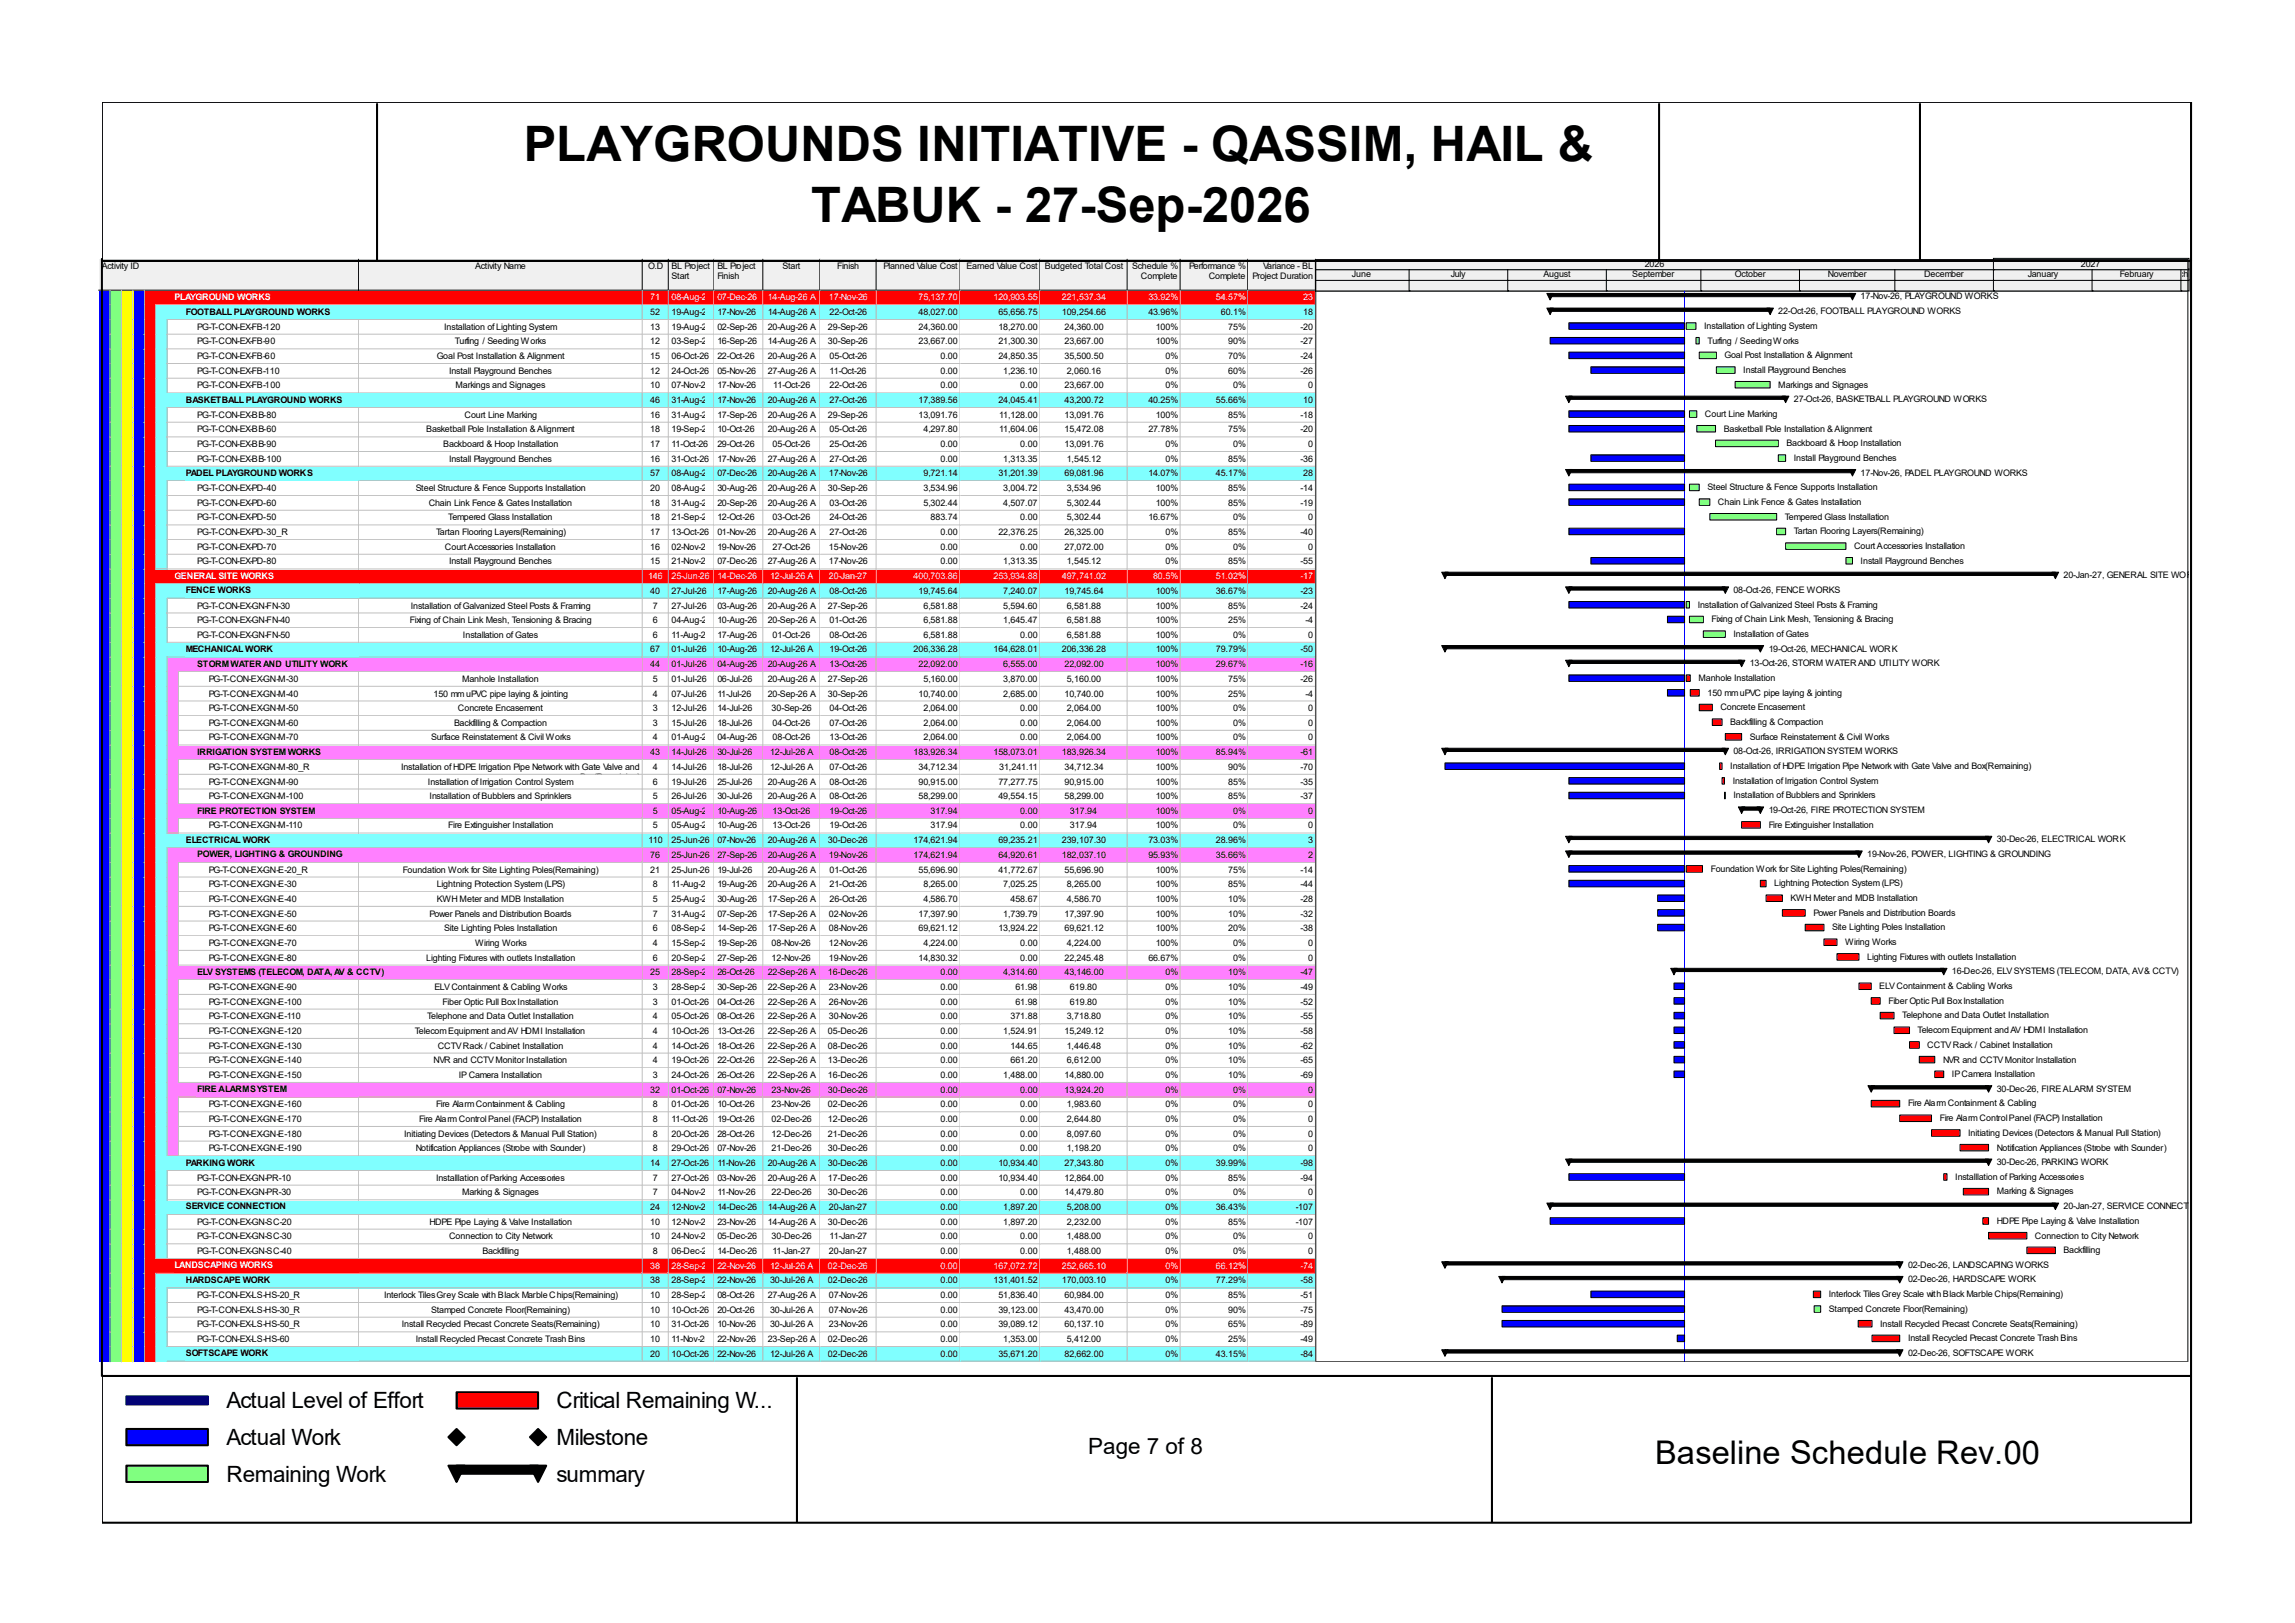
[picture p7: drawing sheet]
<svg xmlns="http://www.w3.org/2000/svg" width="297mm" height="210mm" viewBox="0 0 297 210" stroke-linecap="round" stroke-linejoin="round" font-family="sans-serif">
<defs><g id="words">
<g font-size="6.3">
<text x="67.8" y="20.8">PLAYGROUNDS INITIATIVE - QASSIM, HAIL &amp;</text>
<text x="105" y="28.7">TABUK - 27-Sep-2026</text>
</g>
<text font-size="4.2" x="214.2" y="189.4">Baseline Schedule Rev.00</text>
<g font-size="2.9">
<text x="29.3" y="182.2">Actual Level of Effort</text>
<text x="72" y="182.2">Critical Remaining W...</text>
<text x="29.3" y="187">Actual Work</text>
<text x="29.3" y="191.8">Remaining Work</text>
<text x="72" y="187">Milestone</text>
<text x="72" y="191.8">summary</text>
<text x="140.8" y="188.1">Page 7 of 8</text>
</g>
<g font-size="1.2">
<text x="13.2" y="34.8">Activity ID</text>
<text x="61.5" y="34.8">Activity Name</text>
<text x="83.9" y="34.8">O.D</text>
<text x="86.9" y="34.8">BL Project</text>
<text x="92.8" y="34.8">BL Project</text>
<text x="101.3" y="34.8">Start</text>
<text x="108.3" y="34.8">Finish</text>
<text x="114.3" y="34.8">Planned Value Cost</text>
<text x="125.1" y="34.8">Earned Value Cost</text>
<text x="135.2" y="34.8">Budgeted Total Cost</text>
<text x="146.5" y="34.8">Schedule %</text>
<text x="153.9" y="34.8">Performance %</text>
<text x="163.5" y="34.8">Variance - BL</text>
<text x="175" y="35.9">June</text>
<text x="187.7" y="35.9">July</text>
<text x="199.8" y="35.9">August</text>
<text x="211.2" y="35.9">September</text>
<text x="212.9" y="34.5">2026</text>
<text x="224.5" y="35.9">October</text>
<text x="236.6" y="35.9">November</text>
<text x="249" y="35.9">December</text>
<text x="262.4" y="35.9">January</text>
<text x="269.3" y="34.5">2027</text>
<text x="274.3" y="35.9">February</text>
<text x="280.1" y="35.9">March</text>
<text x="24" y="40.7">FOOTBALL PLAYGROUND WORKS</text>
<text x="84.2" y="40.8">52</text>
<text x="86.9" y="36.1">Start</text>
<text x="86.9" y="40.8">19-Aug-26</text>
<text x="92.8" y="36.1">Finish</text>
<text x="92.8" y="40.8">17-Nov-26</text>
<text x="99.4" y="40.8">14-Aug-26 A</text>
<text x="107.4" y="40.8">22-Oct-26</text>
<text x="118.9" y="40.8">48,027.00</text>
<text x="129.2" y="40.8">65,656.75</text>
<text x="137.4" y="40.8">109,254.66</text>
<text x="147.7" y="36.1">Complete</text>
<text x="148.6" y="40.8">43.96%</text>
<text x="156.4" y="36.1">Complete</text>
<text x="158" y="40.8">60.1%</text>
<text x="162.1" y="36.1">Project Duration</text>
<text x="168.7" y="40.8">18</text>
<text x="230.1" y="40.6">22-Oct-26, FOOTBALL PLAYGROUND WORKS</text>
<text x="240.8" y="38.7">17-Nov-26, PLAYGROUND WORKS</text>
<text x="25.5" y="42.7">PG-T-CON-EX-FB-120</text>
<text x="25.5" y="44.6">PG-T-CON-EX-FB-90</text>
<text x="25.5" y="46.4">PG-T-CON-EX-FB-60</text>
<text x="56.5" y="46.4">Goal Post Installation &amp; Alignment</text>
<text x="57.5" y="42.7">Installation of Lighting System</text>
<text x="58.8" y="44.6">Turfing / Seeding Works</text>
<text x="84.2" y="42.7">13</text>
<text x="84.2" y="44.6">12</text>
<text x="84.2" y="46.4">15</text>
<text x="86.9" y="42.7">19-Aug-26</text>
<text x="86.9" y="44.6">03-Sep-26</text>
<text x="86.9" y="46.4">06-Oct-26</text>
<text x="92.8" y="42.7">02-Sep-26</text>
<text x="92.8" y="44.6">16-Sep-26</text>
<text x="92.8" y="46.4">22-Oct-26</text>
<text x="99.4" y="42.7">20-Aug-26 A</text>
<text x="99.4" y="44.6">14-Aug-26 A</text>
<text x="99.4" y="46.4">20-Aug-26 A</text>
<text x="107.1" y="42.7">29-Sep-26</text>
<text x="107.1" y="44.6">30-Sep-26</text>
<text x="107.4" y="46.4">05-Oct-26</text>
<text x="118.9" y="42.7">24,360.00</text>
<text x="118.9" y="44.6">23,667.00</text>
<text x="121.7" y="46.4">0.00</text>
<text x="129.2" y="42.7">18,270.00</text>
<text x="129.2" y="44.6">21,300.30</text>
<text x="129.2" y="46.4">24,850.35</text>
<text x="137.8" y="42.7">24,360.00</text>
<text x="137.8" y="44.6">23,667.00</text>
<text x="137.8" y="46.4">35,500.50</text>
<text x="149.6" y="42.7">100%</text>
<text x="149.6" y="44.6">100%</text>
<text x="150.8" y="46.4">0%</text>
<text x="159" y="42.7">75%</text>
<text x="159" y="44.6">90%</text>
<text x="159" y="46.4">70%</text>
<text x="168.3" y="42.7">-20</text>
<text x="168.3" y="44.6">-27</text>
<text x="168.3" y="46.4">-24</text>
<text x="220.6" y="42.5">Installation of Lighting System</text>
<text x="221" y="44.4">Turfing / Seeding Works</text>
<text x="223.2" y="46.4">Goal Post Installation &amp; Alignment</text>
<text x="24" y="52.1">BASKETBALL PLAYGROUND WORKS</text>
<text x="25.5" y="48.3">PG-T-CON-EX-FB-110</text>
<text x="25.5" y="50.2">PG-T-CON-EX-FB-100</text>
<text x="58.1" y="48.3">Install Playground Benches</text>
<text x="59" y="50.2">Markings and Signages</text>
<text x="84.2" y="48.3">12</text>
<text x="84.2" y="50.2">10</text>
<text x="84.2" y="52.2">46</text>
<text x="86.9" y="48.3">24-Oct-26</text>
<text x="86.9" y="50.2">07-Nov-26</text>
<text x="86.9" y="52.2">31-Aug-26</text>
<text x="92.8" y="48.3">05-Nov-26</text>
<text x="92.8" y="50.2">17-Nov-26</text>
<text x="92.8" y="52.2">17-Nov-26</text>
<text x="99.4" y="48.3">27-Aug-26 A</text>
<text x="99.4" y="52.2">20-Aug-26 A</text>
<text x="100.1" y="50.2">11-Oct-26</text>
<text x="107.4" y="48.3">11-Oct-26</text>
<text x="107.4" y="50.2">22-Oct-26</text>
<text x="107.4" y="52.2">27-Oct-26</text>
<text x="118.9" y="52.2">17,389.56</text>
<text x="121.7" y="48.3">0.00</text>
<text x="121.7" y="50.2">0.00</text>
<text x="129.2" y="52.2">24,045.41</text>
<text x="129.8" y="48.3">1,236.10</text>
<text x="132" y="50.2">0.00</text>
<text x="137.8" y="50.2">23,667.00</text>
<text x="137.8" y="52.2">43,200.72</text>
<text x="138" y="48.3">2,060.16</text>
<text x="148.6" y="52.2">40.25%</text>
<text x="150.8" y="48.3">0%</text>
<text x="150.8" y="50.2">0%</text>
<text x="157.4" y="52.2">55.66%</text>
<text x="159" y="48.3">60%</text>
<text x="159.6" y="50.2">0%</text>
<text x="168.3" y="48.3">-26</text>
<text x="168.7" y="52.2">10</text>
<text x="169.3" y="50.2">0</text>
<text x="220.6" y="53.9">Court Line Marking</text>
<text x="225.6" y="48.3">Install Playground Benches</text>
<text x="230.1" y="50.2">Markings and Signages</text>
<text x="232.2" y="52">27-Oct-26, BASKETBALL PLAYGROUND WORKS</text>
<text x="25.5" y="54.1">PG-T-CON-EX-BB-80</text>
<text x="25.5" y="56">PG-T-CON-EX-BB-60</text>
<text x="25.5" y="57.8">PG-T-CON-EX-BB-90</text>
<text x="25.5" y="59.7">PG-T-CON-EX-BB-100</text>
<text x="55.2" y="56">Basketball Pole Installation &amp; Alignment</text>
<text x="57.4" y="57.8">Backboard &amp; Hoop Installation</text>
<text x="58.1" y="59.7">Install Playground Benches</text>
<text x="60.1" y="54.1">Court Line Marking</text>
<text x="84.2" y="54.1">16</text>
<text x="84.2" y="56">18</text>
<text x="84.2" y="57.8">17</text>
<text x="84.2" y="59.7">16</text>
<text x="86.9" y="54.1">31-Aug-26</text>
<text x="86.9" y="56">19-Sep-26</text>
<text x="86.9" y="57.8">11-Oct-26</text>
<text x="86.9" y="59.7">31-Oct-26</text>
<text x="92.8" y="54.1">17-Sep-26</text>
<text x="92.8" y="56">10-Oct-26</text>
<text x="92.8" y="57.8">29-Oct-26</text>
<text x="92.8" y="59.7">17-Nov-26</text>
<text x="99.4" y="54.1">20-Aug-26 A</text>
<text x="99.4" y="56">20-Aug-26 A</text>
<text x="99.4" y="59.7">27-Aug-26 A</text>
<text x="100" y="57.8">05-Oct-26</text>
<text x="107.1" y="54.1">29-Sep-26</text>
<text x="107.4" y="56">05-Oct-26</text>
<text x="107.4" y="57.8">25-Oct-26</text>
<text x="107.4" y="59.7">27-Oct-26</text>
<text x="118.9" y="54.1">13,091.76</text>
<text x="119.5" y="56">4,297.80</text>
<text x="121.7" y="57.8">0.00</text>
<text x="121.7" y="59.7">0.00</text>
<text x="129.3" y="54.1">11,128.00</text>
<text x="129.3" y="56">11,604.06</text>
<text x="129.8" y="59.7">1,313.35</text>
<text x="132" y="57.8">0.00</text>
<text x="137.8" y="54.1">13,091.76</text>
<text x="137.8" y="56">15,472.08</text>
<text x="137.8" y="57.8">13,091.76</text>
<text x="138" y="59.7">1,545.12</text>
<text x="148.6" y="56">27.78%</text>
<text x="149.6" y="54.1">100%</text>
<text x="150.8" y="57.8">0%</text>
<text x="150.8" y="59.7">0%</text>
<text x="159" y="54.1">85%</text>
<text x="159" y="56">75%</text>
<text x="159" y="59.7">85%</text>
<text x="159.6" y="57.8">0%</text>
<text x="168.3" y="54.1">-18</text>
<text x="168.3" y="56">-20</text>
<text x="168.3" y="59.7">-36</text>
<text x="169.3" y="57.8">0</text>
<text x="223.1" y="55.8">Basketball Pole Installation &amp; Alignment</text>
<text x="231.2" y="57.7">Backboard &amp; Hoop Installation</text>
<text x="232.2" y="59.6">Install Playground Benches</text>
<text x="24" y="61.6">PADEL PLAYGROUND WORKS</text>
<text x="25.5" y="63.5">PG-T-CON-EX-PD-40</text>
<text x="25.5" y="65.4">PG-T-CON-EX-PD-60</text>
<text x="53.8" y="63.5">Steel Structure &amp; Fence Supports Installation</text>
<text x="55.5" y="65.4">Chain Link Fence &amp; Gates Installation</text>
<text x="84.2" y="61.6">57</text>
<text x="84.2" y="63.5">20</text>
<text x="84.2" y="65.4">18</text>
<text x="86.9" y="61.6">08-Aug-26</text>
<text x="86.9" y="63.5">08-Aug-26</text>
<text x="86.9" y="65.4">31-Aug-26</text>
<text x="92.8" y="61.6">07-Dec-26</text>
<text x="92.8" y="63.5">30-Aug-26</text>
<text x="92.8" y="65.4">20-Sep-26</text>
<text x="99.4" y="61.6">20-Aug-26 A</text>
<text x="99.4" y="63.5">20-Aug-26 A</text>
<text x="99.4" y="65.4">20-Aug-26 A</text>
<text x="107.1" y="63.5">30-Sep-26</text>
<text x="107.3" y="61.6">17-Nov-26</text>
<text x="107.4" y="65.4">03-Oct-26</text>
<text x="119.5" y="61.6">9,721.14</text>
<text x="119.5" y="63.5">3,534.96</text>
<text x="119.5" y="65.4">5,302.44</text>
<text x="129.2" y="61.6">31,201.39</text>
<text x="129.8" y="63.5">3,004.72</text>
<text x="129.8" y="65.4">4,507.07</text>
<text x="137.8" y="61.6">69,081.96</text>
<text x="138" y="63.5">3,534.96</text>
<text x="138" y="65.4">5,302.44</text>
<text x="148.6" y="61.6">14.07%</text>
<text x="149.6" y="63.5">100%</text>
<text x="149.6" y="65.4">100%</text>
<text x="157.4" y="61.6">45.17%</text>
<text x="159" y="63.5">85%</text>
<text x="159" y="65.4">85%</text>
<text x="168.3" y="63.5">-14</text>
<text x="168.3" y="65.4">-19</text>
<text x="168.7" y="61.6">28</text>
<text x="221" y="63.4">Steel Structure &amp; Fence Supports Installation</text>
<text x="222.3" y="65.3">Chain Link Fence &amp; Gates Installation</text>
<text x="240.8" y="61.6">17-Nov-26, PADEL PLAYGROUND WORKS</text>
<text x="25.5" y="67.4">PG-T-CON-EX-PD-50</text>
<text x="25.5" y="69.3">PG-T-CON-EX-PD-30_R</text>
<text x="25.5" y="71.1">PG-T-CON-EX-PD-70</text>
<text x="56.4" y="69.3">Tartan Flooring Layers(Remaining)</text>
<text x="57.6" y="71.1">Court Accessories Installation</text>
<text x="58" y="67.4">Tempered Glass Installation</text>
<text x="84.2" y="67.4">18</text>
<text x="84.2" y="69.3">17</text>
<text x="84.2" y="71.1">16</text>
<text x="86.9" y="67.4">21-Sep-26</text>
<text x="86.9" y="69.3">13-Oct-26</text>
<text x="86.9" y="71.1">02-Nov-26</text>
<text x="92.8" y="67.4">12-Oct-26</text>
<text x="92.8" y="69.3">01-Nov-26</text>
<text x="92.8" y="71.1">19-Nov-26</text>
<text x="99.4" y="69.3">20-Aug-26 A</text>
<text x="100" y="67.4">03-Oct-26</text>
<text x="100" y="71.1">27-Oct-26</text>
<text x="107.3" y="71.1">15-Nov-26</text>
<text x="107.4" y="67.4">24-Oct-26</text>
<text x="107.4" y="69.3">27-Oct-26</text>
<text x="120.4" y="67.4">883.74</text>
<text x="121.7" y="69.3">0.00</text>
<text x="121.7" y="71.1">0.00</text>
<text x="129.2" y="69.3">22,376.25</text>
<text x="132" y="67.4">0.00</text>
<text x="132" y="71.1">0.00</text>
<text x="137.8" y="69.3">26,325.00</text>
<text x="137.8" y="71.1">27,072.00</text>
<text x="138" y="67.4">5,302.44</text>
<text x="148.6" y="67.4">16.67%</text>
<text x="150.8" y="69.3">0%</text>
<text x="150.8" y="71.1">0%</text>
<text x="159" y="69.3">85%</text>
<text x="159.6" y="67.4">0%</text>
<text x="159.6" y="71.1">0%</text>
<text x="168.3" y="69.3">-40</text>
<text x="169.3" y="67.4">0</text>
<text x="169.3" y="71.1">0</text>
<text x="231" y="67.2">Tempered Glass Installation</text>
<text x="232.2" y="69.1">Tartan Flooring Layers(Remaining)</text>
<text x="239.9" y="71">Court Accessories Installation</text>
<text x="24" y="76.8">FENCE WORKS</text>
<text x="25.5" y="73">PG-T-CON-EX-PD-80</text>
<text x="58.1" y="73">Install Playground Benches</text>
<text x="84.2" y="73">15</text>
<text x="84.2" y="76.8">40</text>
<text x="86.9" y="73">21-Nov-26</text>
<text x="86.9" y="76.8">27-Jul-26</text>
<text x="92.8" y="73">07-Dec-26</text>
<text x="92.8" y="76.8">17-Aug-26</text>
<text x="99.4" y="73">27-Aug-26 A</text>
<text x="99.4" y="76.8">20-Aug-26 A</text>
<text x="107.3" y="73">17-Nov-26</text>
<text x="107.4" y="76.8">08-Oct-26</text>
<text x="118.9" y="76.8">19,745.64</text>
<text x="121.7" y="73">0.00</text>
<text x="129.8" y="73">1,313.35</text>
<text x="129.8" y="76.8">7,240.07</text>
<text x="137.8" y="76.8">19,745.64</text>
<text x="138" y="73">1,545.12</text>
<text x="149.6" y="76.8">100%</text>
<text x="150.8" y="73">0%</text>
<text x="157.4" y="76.8">36.67%</text>
<text x="159" y="73">85%</text>
<text x="168.3" y="73">-55</text>
<text x="168.3" y="76.8">-23</text>
<text x="224.3" y="76.7">08-Oct-26, FENCE WORKS</text>
<text x="240.8" y="72.9">Install Playground Benches</text>
<text x="267" y="74.8">20-Jan-27, GENERAL SITE WORKS</text>
<text x="25.5" y="78.7">PG-T-CON-EX-GN-FN-30</text>
<text x="25.5" y="80.6">PG-T-CON-EX-GN-FN-40</text>
<text x="25.5" y="82.5">PG-T-CON-EX-GN-FN-50</text>
<text x="53" y="80.6">Fixing of Chain Link Mesh, Tensioning &amp; Bracing</text>
<text x="53.2" y="78.7">Installation of Galvanized Steel Posts &amp; Framing</text>
<text x="59.9" y="82.5">Installation of Gates</text>
<text x="84.5" y="78.7">7</text>
<text x="84.5" y="80.6">6</text>
<text x="84.5" y="82.5">6</text>
<text x="86.9" y="78.7">27-Jul-26</text>
<text x="86.9" y="80.6">04-Aug-26</text>
<text x="86.9" y="82.5">11-Aug-26</text>
<text x="92.8" y="78.7">03-Aug-26</text>
<text x="92.8" y="80.6">10-Aug-26</text>
<text x="92.8" y="82.5">17-Aug-26</text>
<text x="99.4" y="78.7">20-Aug-26 A</text>
<text x="99.4" y="80.6">20-Sep-26 A</text>
<text x="100" y="82.5">01-Oct-26</text>
<text x="107.1" y="78.7">27-Sep-26</text>
<text x="107.4" y="80.6">01-Oct-26</text>
<text x="107.4" y="82.5">08-Oct-26</text>
<text x="119.5" y="78.7">6,581.88</text>
<text x="119.5" y="80.6">6,581.88</text>
<text x="119.5" y="82.5">6,581.88</text>
<text x="129.8" y="78.7">5,594.60</text>
<text x="129.8" y="80.6">1,645.47</text>
<text x="132" y="82.5">0.00</text>
<text x="138" y="78.7">6,581.88</text>
<text x="138" y="80.6">6,581.88</text>
<text x="138" y="82.5">6,581.88</text>
<text x="149.6" y="78.7">100%</text>
<text x="149.6" y="80.6">100%</text>
<text x="149.6" y="82.5">100%</text>
<text x="159" y="78.7">85%</text>
<text x="159" y="80.6">25%</text>
<text x="159.6" y="82.5">0%</text>
<text x="168.3" y="78.7">-24</text>
<text x="169" y="80.6">-4</text>
<text x="169.3" y="82.5">0</text>
<text x="219.7" y="78.6">Installation of Galvanized Steel Posts &amp; Framing</text>
<text x="221.5" y="80.5">Fixing of Chain Link Mesh, Tensioning &amp; Bracing</text>
<text x="224.3" y="82.4">Installation of Gates</text>
<text x="24" y="84.4">MECHANICAL WORK</text>
<text x="25.5" y="86.3">STORM WATER AND UTILITY WORK</text>
<text x="27" y="88.2">PG-T-CON-EX-GN-M-30</text>
<text x="59.8" y="88.2">Manhole Installation</text>
<text x="84.2" y="84.4">67</text>
<text x="84.2" y="86.3">44</text>
<text x="84.5" y="88.2">5</text>
<text x="86.9" y="84.4">01-Jul-26</text>
<text x="86.9" y="86.3">01-Jul-26</text>
<text x="86.9" y="88.2">01-Jul-26</text>
<text x="92.8" y="84.4">10-Aug-26</text>
<text x="92.8" y="86.3">04-Aug-26</text>
<text x="92.8" y="88.2">06-Jul-26</text>
<text x="99.4" y="86.3">20-Aug-26 A</text>
<text x="99.4" y="88.2">20-Aug-26 A</text>
<text x="99.7" y="84.4">12-Jul-26 A</text>
<text x="107.1" y="88.2">27-Sep-26</text>
<text x="107.4" y="84.4">19-Oct-26</text>
<text x="107.4" y="86.3">13-Oct-26</text>
<text x="118.2" y="84.4">206,336.28</text>
<text x="118.9" y="86.3">22,092.00</text>
<text x="119.5" y="88.2">5,160.00</text>
<text x="128.6" y="84.4">164,628.01</text>
<text x="129.8" y="86.3">6,555.00</text>
<text x="129.8" y="88.2">3,870.00</text>
<text x="137.4" y="84.4">206,336.28</text>
<text x="137.8" y="86.3">22,092.00</text>
<text x="138" y="88.2">5,160.00</text>
<text x="149.6" y="84.4">100%</text>
<text x="149.6" y="86.3">100%</text>
<text x="149.6" y="88.2">100%</text>
<text x="157.4" y="84.4">79.79%</text>
<text x="157.4" y="86.3">29.67%</text>
<text x="159" y="88.2">75%</text>
<text x="168.3" y="84.4">-50</text>
<text x="168.3" y="86.3">-16</text>
<text x="168.3" y="88.2">-26</text>
<text x="219.8" y="88.1">Manhole Installation</text>
<text x="226.4" y="86.2">13-Oct-26, STORM WATER AND UTILITY WORK</text>
<text x="228.9" y="84.3">19-Oct-26, MECHANICAL WORK</text>
<text x="27" y="90.1">PG-T-CON-EX-GN-M-40</text>
<text x="27" y="92">PG-T-CON-EX-GN-M-50</text>
<text x="27" y="93.9">PG-T-CON-EX-GN-M-60</text>
<text x="27" y="95.8">PG-T-CON-EX-GN-M-70</text>
<text x="55.8" y="95.8">Surface Reinstatement &amp; Civil Works</text>
<text x="56.1" y="90.1">150 mm uPVC pipe laying &amp; jointing</text>
<text x="58.8" y="93.9">Backfilling &amp; Compaction</text>
<text x="59.3" y="92">Concrete Encasement</text>
<text x="84.5" y="90.1">4</text>
<text x="84.5" y="92">3</text>
<text x="84.5" y="93.9">3</text>
<text x="84.5" y="95.8">4</text>
<text x="86.9" y="90.1">07-Jul-26</text>
<text x="86.9" y="92">12-Jul-26</text>
<text x="86.9" y="93.9">15-Jul-26</text>
<text x="86.9" y="95.8">01-Aug-26</text>
<text x="92.8" y="90.1">11-Jul-26</text>
<text x="92.8" y="92">14-Jul-26</text>
<text x="92.8" y="93.9">18-Jul-26</text>
<text x="92.8" y="95.8">04-Aug-26</text>
<text x="99.4" y="90.1">20-Sep-26 A</text>
<text x="99.9" y="92">30-Sep-26</text>
<text x="100" y="93.9">04-Oct-26</text>
<text x="100" y="95.8">08-Oct-26</text>
<text x="107.1" y="90.1">30-Sep-26</text>
<text x="107.4" y="92">04-Oct-26</text>
<text x="107.4" y="93.9">07-Oct-26</text>
<text x="107.4" y="95.8">13-Oct-26</text>
<text x="118.9" y="90.1">10,740.00</text>
<text x="119.5" y="92">2,064.00</text>
<text x="119.5" y="93.9">2,064.00</text>
<text x="119.5" y="95.8">2,064.00</text>
<text x="129.8" y="90.1">2,685.00</text>
<text x="132" y="92">0.00</text>
<text x="132" y="93.9">0.00</text>
<text x="132" y="95.8">0.00</text>
<text x="137.8" y="90.1">10,740.00</text>
<text x="138" y="92">2,064.00</text>
<text x="138" y="93.9">2,064.00</text>
<text x="138" y="95.8">2,064.00</text>
<text x="149.6" y="90.1">100%</text>
<text x="149.6" y="92">100%</text>
<text x="149.6" y="93.9">100%</text>
<text x="149.6" y="95.8">100%</text>
<text x="159" y="90.1">25%</text>
<text x="159.6" y="92">0%</text>
<text x="159.6" y="93.9">0%</text>
<text x="159.6" y="95.8">0%</text>
<text x="169" y="90.1">-4</text>
<text x="169.3" y="92">0</text>
<text x="169.3" y="93.9">0</text>
<text x="169.3" y="95.8">0</text>
<text x="221" y="90">150 mm uPVC pipe laying &amp; jointing</text>
<text x="222.7" y="91.9">Concrete Encasement</text>
<text x="223.9" y="93.8">Backfilling &amp; Compaction</text>
<text x="226.4" y="95.7">Surface Reinstatement &amp; Civil Works</text>
<text x="25.5" y="97.7">IRRIGATION SYSTEM WORKS</text>
<text x="27" y="99.6">PG-T-CON-EX-GN-M-80_R</text>
<text x="27" y="101.5">PG-T-CON-EX-GN-M-90</text>
<text x="51.9" y="99.6">Installation of HDPE Irrigation Pipe Network with Gate Valve and</text>
<text x="55.4" y="101.5">Installation of Irrigation Control System</text>
<text x="75.1" y="101">Box(Remaining)</text>
<text x="84.2" y="97.7">43</text>
<text x="84.5" y="99.6">4</text>
<text x="84.5" y="101.5">6</text>
<text x="86.9" y="97.7">14-Jul-26</text>
<text x="86.9" y="99.6">14-Jul-26</text>
<text x="86.9" y="101.5">19-Jul-26</text>
<text x="92.8" y="97.7">30-Jul-26</text>
<text x="92.8" y="99.6">18-Jul-26</text>
<text x="92.8" y="101.5">25-Jul-26</text>
<text x="99.4" y="101.5">20-Aug-26 A</text>
<text x="99.7" y="97.7">12-Jul-26 A</text>
<text x="99.7" y="99.6">12-Jul-26 A</text>
<text x="107.4" y="97.7">08-Oct-26</text>
<text x="107.4" y="99.6">07-Oct-26</text>
<text x="107.4" y="101.5">08-Oct-26</text>
<text x="118.2" y="97.7">183,926.34</text>
<text x="118.9" y="99.6">34,712.34</text>
<text x="118.9" y="101.5">90,915.00</text>
<text x="128.6" y="97.7">158,073.01</text>
<text x="129.2" y="101.5">77,277.75</text>
<text x="129.3" y="99.6">31,241.11</text>
<text x="137.4" y="97.7">183,926.34</text>
<text x="137.8" y="99.6">34,712.34</text>
<text x="137.8" y="101.5">90,915.00</text>
<text x="149.6" y="97.7">100%</text>
<text x="149.6" y="99.6">100%</text>
<text x="149.6" y="101.5">100%</text>
<text x="157.4" y="97.7">85.94%</text>
<text x="159" y="99.6">90%</text>
<text x="159" y="101.5">85%</text>
<text x="168.3" y="97.7">-61</text>
<text x="168.3" y="99.6">-70</text>
<text x="168.3" y="101.5">-35</text>
<text x="223.9" y="99.5">Installation of HDPE Irrigation Pipe Network with Gate Valve and Box(Remaining)</text>
<text x="224.2" y="101.4">Installation of Irrigation Control System</text>
<text x="224.3" y="97.6">08-Oct-26, IRRIGATION SYSTEM WORKS</text>
<text x="25.5" y="105.3">FIRE PROTECTION SYSTEM</text>
<text x="27" y="103.4">PG-T-CON-EX-GN-M-100</text>
<text x="27" y="107.2">PG-T-CON-EX-GN-M-110</text>
<text x="55.6" y="103.4">Installation of Bubblers and Sprinklers</text>
<text x="58" y="107.2">Fire Extinguisher Installation</text>
<text x="84.5" y="103.4">5</text>
<text x="84.5" y="105.3">5</text>
<text x="84.5" y="107.2">5</text>
<text x="86.9" y="103.4">26-Jul-26</text>
<text x="86.9" y="105.3">05-Aug-26</text>
<text x="86.9" y="107.2">05-Aug-26</text>
<text x="92.8" y="103.4">30-Jul-26</text>
<text x="92.8" y="105.3">10-Aug-26</text>
<text x="92.8" y="107.2">10-Aug-26</text>
<text x="99.4" y="103.4">20-Aug-26 A</text>
<text x="100" y="105.3">13-Oct-26</text>
<text x="100" y="107.2">13-Oct-26</text>
<text x="107.4" y="103.4">08-Oct-26</text>
<text x="107.4" y="105.3">19-Oct-26</text>
<text x="107.4" y="107.2">19-Oct-26</text>
<text x="118.9" y="103.4">58,299.00</text>
<text x="120.4" y="105.3">317.94</text>
<text x="120.4" y="107.2">317.94</text>
<text x="129.2" y="103.4">49,554.15</text>
<text x="132" y="105.3">0.00</text>
<text x="132" y="107.2">0.00</text>
<text x="137.8" y="103.4">58,299.00</text>
<text x="138.5" y="105.3">317.94</text>
<text x="138.5" y="107.2">317.94</text>
<text x="149.6" y="103.4">100%</text>
<text x="149.6" y="105.3">100%</text>
<text x="149.6" y="107.2">100%</text>
<text x="159" y="103.4">85%</text>
<text x="159.6" y="105.3">0%</text>
<text x="159.6" y="107.2">0%</text>
<text x="168.3" y="103.4">-37</text>
<text x="169.3" y="105.3">0</text>
<text x="169.3" y="107.2">0</text>
<text x="224.3" y="103.3">Installation of Bubblers and Sprinklers</text>
<text x="228.9" y="105.2">19-Oct-26, FIRE PROTECTION SYSTEM</text>
<text x="228.9" y="107.1">Fire Extinguisher Installation</text>
<text x="24" y="109.1">ELECTRICAL WORK</text>
<text x="25.5" y="111">POWER, LIGHTING &amp; GROUNDING</text>
<text x="27" y="112.9">PG-T-CON-EX-GN-E-20_R</text>
<text x="52.1" y="112.9">Foundation Work for Site Lighting Poles(Remaining)</text>
<text x="83.9" y="109.1">110</text>
<text x="84.2" y="111">76</text>
<text x="84.2" y="112.9">21</text>
<text x="86.9" y="109.1">25-Jun-26</text>
<text x="86.9" y="111">25-Jun-26</text>
<text x="86.9" y="112.9">25-Jun-26</text>
<text x="92.8" y="109.1">07-Nov-26</text>
<text x="92.8" y="111">27-Sep-26</text>
<text x="92.8" y="112.9">19-Jul-26</text>
<text x="99.4" y="109.1">20-Aug-26 A</text>
<text x="99.4" y="111">20-Aug-26 A</text>
<text x="99.4" y="112.9">20-Aug-26 A</text>
<text x="107.1" y="109.1">30-Dec-26</text>
<text x="107.3" y="111">19-Nov-26</text>
<text x="107.4" y="112.9">01-Oct-26</text>
<text x="118.2" y="109.1">174,621.94</text>
<text x="118.2" y="111">174,621.94</text>
<text x="118.9" y="112.9">55,696.90</text>
<text x="129.2" y="109.1">69,235.21</text>
<text x="129.2" y="111">64,920.61</text>
<text x="129.2" y="112.9">41,772.67</text>
<text x="137.4" y="109.1">239,107.30</text>
<text x="137.4" y="111">182,037.10</text>
<text x="137.8" y="112.9">55,696.90</text>
<text x="148.6" y="109.1">73.03%</text>
<text x="148.6" y="111">95.93%</text>
<text x="149.6" y="112.9">100%</text>
<text x="157.4" y="109.1">28.96%</text>
<text x="157.4" y="111">35.66%</text>
<text x="159" y="112.9">75%</text>
<text x="168.3" y="112.9">-14</text>
<text x="169.3" y="109.1">3</text>
<text x="169.3" y="111">2</text>
<text x="221.4" y="112.8">Foundation Work for Site Lighting Poles(Remaining)</text>
<text x="241.6" y="110.9">19-Nov-26, POWER, LIGHTING &amp; GROUNDING</text>
<text x="258.4" y="109">30-Dec-26, ELECTRICAL WORK</text>
<text x="27" y="114.8">PG-T-CON-EX-GN-E-30</text>
<text x="27" y="116.7">PG-T-CON-EX-GN-E-40</text>
<text x="27" y="118.6">PG-T-CON-EX-GN-E-50</text>
<text x="55.6" y="118.6">Power Panels and Distribution Boards</text>
<text x="56.5" y="114.8">Lightning Protection System (LPS)</text>
<text x="56.5" y="116.7">KWH Meter and MDB Installation</text>
<text x="84.5" y="114.8">8</text>
<text x="84.5" y="116.7">5</text>
<text x="84.5" y="118.6">7</text>
<text x="86.9" y="114.8">11-Aug-26</text>
<text x="86.9" y="116.7">25-Aug-26</text>
<text x="86.9" y="118.6">31-Aug-26</text>
<text x="92.8" y="114.8">19-Aug-26</text>
<text x="92.8" y="116.7">30-Aug-26</text>
<text x="92.8" y="118.6">07-Sep-26</text>
<text x="99.4" y="114.8">20-Aug-26 A</text>
<text x="99.4" y="116.7">17-Sep-26 A</text>
<text x="99.4" y="118.6">17-Sep-26 A</text>
<text x="107.3" y="118.6">02-Nov-26</text>
<text x="107.4" y="114.8">21-Oct-26</text>
<text x="107.4" y="116.7">26-Oct-26</text>
<text x="118.9" y="118.6">17,397.90</text>
<text x="119.5" y="114.8">8,265.00</text>
<text x="119.5" y="116.7">4,586.70</text>
<text x="129.8" y="114.8">7,025.25</text>
<text x="129.8" y="118.6">1,739.79</text>
<text x="130.8" y="116.7">458.67</text>
<text x="137.8" y="118.6">17,397.90</text>
<text x="138" y="114.8">8,265.00</text>
<text x="138" y="116.7">4,586.70</text>
<text x="149.6" y="114.8">100%</text>
<text x="149.6" y="116.7">100%</text>
<text x="149.6" y="118.6">100%</text>
<text x="159" y="114.8">85%</text>
<text x="159" y="116.7">10%</text>
<text x="159" y="118.6">10%</text>
<text x="168.3" y="114.8">-44</text>
<text x="168.3" y="116.7">-28</text>
<text x="168.3" y="118.6">-32</text>
<text x="229.6" y="114.7">Lightning Protection System (LPS)</text>
<text x="231.7" y="116.6">KWH Meter and MDB Installation</text>
<text x="234.7" y="118.5">Power Panels and Distribution Boards</text>
<text x="27" y="120.5">PG-T-CON-EX-GN-E-60</text>
<text x="27" y="122.4">PG-T-CON-EX-GN-E-70</text>
<text x="27" y="124.3">PG-T-CON-EX-GN-E-80</text>
<text x="55.2" y="124.3">Lighting Fixtures with outlets Installation</text>
<text x="57.5" y="120.5">Site Lighting Poles Installation</text>
<text x="61.5" y="122.4">Wiring Works</text>
<text x="84.5" y="120.5">6</text>
<text x="84.5" y="122.4">4</text>
<text x="84.5" y="124.3">6</text>
<text x="86.9" y="120.5">08-Sep-26</text>
<text x="86.9" y="122.4">15-Sep-26</text>
<text x="86.9" y="124.3">20-Sep-26</text>
<text x="92.8" y="120.5">14-Sep-26</text>
<text x="92.8" y="122.4">19-Sep-26</text>
<text x="92.8" y="124.3">27-Sep-26</text>
<text x="99.4" y="120.5">17-Sep-26 A</text>
<text x="99.9" y="122.4">08-Nov-26</text>
<text x="99.9" y="124.3">12-Nov-26</text>
<text x="107.3" y="120.5">08-Nov-26</text>
<text x="107.3" y="122.4">12-Nov-26</text>
<text x="107.3" y="124.3">19-Nov-26</text>
<text x="118.9" y="120.5">69,621.12</text>
<text x="118.9" y="124.3">14,830.32</text>
<text x="119.5" y="122.4">4,224.00</text>
<text x="129.2" y="120.5">13,924.22</text>
<text x="132" y="122.4">0.00</text>
<text x="132" y="124.3">0.00</text>
<text x="137.8" y="120.5">69,621.12</text>
<text x="137.8" y="124.3">22,245.48</text>
<text x="138" y="122.4">4,224.00</text>
<text x="148.6" y="124.3">66.67%</text>
<text x="149.6" y="120.5">100%</text>
<text x="149.6" y="122.4">100%</text>
<text x="159" y="120.5">20%</text>
<text x="159.6" y="122.4">0%</text>
<text x="159.6" y="124.3">0%</text>
<text x="168.3" y="120.5">-38</text>
<text x="169.3" y="122.4">0</text>
<text x="169.3" y="124.3">0</text>
<text x="237.1" y="120.4">Site Lighting Poles Installation</text>
<text x="238.8" y="122.3">Wiring Works</text>
<text x="241.6" y="124.2">Lighting Fixtures with outlets Installation</text>
<text x="25.5" y="126.2">ELV SYSTEMS (TELECOM, DATA, AV &amp; CCTV)</text>
<text x="27" y="128.1">PG-T-CON-EX-GN-E-90</text>
<text x="27" y="130">PG-T-CON-EX-GN-E-100</text>
<text x="27" y="131.9">PG-T-CON-EX-GN-E-110</text>
<text x="55.3" y="131.9">Telephone and Data Outlet Installation</text>
<text x="56.2" y="128.1">ELV Containment &amp; Cabling Works</text>
<text x="57.3" y="130">Fiber Optic Pull Box Installation</text>
<text x="84.2" y="126.2">25</text>
<text x="84.5" y="128.1">3</text>
<text x="84.5" y="130">3</text>
<text x="84.5" y="131.9">4</text>
<text x="86.9" y="126.2">28-Sep-26</text>
<text x="86.9" y="128.1">28-Sep-26</text>
<text x="86.9" y="130">01-Oct-26</text>
<text x="86.9" y="131.9">05-Oct-26</text>
<text x="92.8" y="126.2">26-Oct-26</text>
<text x="92.8" y="128.1">30-Sep-26</text>
<text x="92.8" y="130">04-Oct-26</text>
<text x="92.8" y="131.9">08-Oct-26</text>
<text x="99.4" y="126.2">22-Sep-26 A</text>
<text x="99.4" y="128.1">22-Sep-26 A</text>
<text x="99.4" y="130">22-Sep-26 A</text>
<text x="99.4" y="131.9">22-Sep-26 A</text>
<text x="107.1" y="126.2">16-Dec-26</text>
<text x="107.3" y="128.1">23-Nov-26</text>
<text x="107.3" y="130">26-Nov-26</text>
<text x="107.3" y="131.9">30-Nov-26</text>
<text x="121.7" y="126.2">0.00</text>
<text x="121.7" y="128.1">0.00</text>
<text x="121.7" y="130">0.00</text>
<text x="121.7" y="131.9">0.00</text>
<text x="129.8" y="126.2">4,314.60</text>
<text x="130.8" y="131.9">371.88</text>
<text x="131.4" y="128.1">61.98</text>
<text x="131.4" y="130">61.98</text>
<text x="137.8" y="126.2">43,146.00</text>
<text x="138" y="131.9">3,718.80</text>
<text x="138.5" y="128.1">619.80</text>
<text x="138.5" y="130">619.80</text>
<text x="150.8" y="126.2">0%</text>
<text x="150.8" y="128.1">0%</text>
<text x="150.8" y="130">0%</text>
<text x="150.8" y="131.9">0%</text>
<text x="159" y="126.2">10%</text>
<text x="159" y="128.1">10%</text>
<text x="159" y="130">10%</text>
<text x="159" y="131.9">10%</text>
<text x="168.3" y="126.2">-47</text>
<text x="168.3" y="128.1">-49</text>
<text x="168.3" y="130">-52</text>
<text x="168.3" y="131.9">-55</text>
<text x="243.2" y="128">ELV Containment &amp; Cabling Works</text>
<text x="244.4" y="129.9">Fiber Optic Pull Box Installation</text>
<text x="246.2" y="131.8">Telephone and Data Outlet Installation</text>
<text x="252.6" y="126.1">16-Dec-26, ELV SYSTEMS (TELECOM, DATA, AV &amp; CCTV)</text>
<text x="27" y="133.8">PG-T-CON-EX-GN-E-120</text>
<text x="27" y="135.7">PG-T-CON-EX-GN-E-130</text>
<text x="27" y="137.6">PG-T-CON-EX-GN-E-140</text>
<text x="53.7" y="133.8">Telecom Equipment and AV HDMI Installation</text>
<text x="56.1" y="137.6">NVR and CCTV Monitor Installation</text>
<text x="56.6" y="135.7">CCTV Rack / Cabinet Installation</text>
<text x="84.5" y="133.8">4</text>
<text x="84.5" y="135.7">4</text>
<text x="84.5" y="137.6">4</text>
<text x="86.9" y="133.8">10-Oct-26</text>
<text x="86.9" y="135.7">14-Oct-26</text>
<text x="86.9" y="137.6">19-Oct-26</text>
<text x="92.8" y="133.8">13-Oct-26</text>
<text x="92.8" y="135.7">18-Oct-26</text>
<text x="92.8" y="137.6">22-Oct-26</text>
<text x="99.4" y="133.8">22-Sep-26 A</text>
<text x="99.4" y="135.7">22-Sep-26 A</text>
<text x="99.4" y="137.6">22-Sep-26 A</text>
<text x="107.1" y="133.8">05-Dec-26</text>
<text x="107.1" y="135.7">08-Dec-26</text>
<text x="107.1" y="137.6">13-Dec-26</text>
<text x="121.7" y="133.8">0.00</text>
<text x="121.7" y="135.7">0.00</text>
<text x="121.7" y="137.6">0.00</text>
<text x="129.8" y="133.8">1,524.91</text>
<text x="130.8" y="135.7">144.65</text>
<text x="130.8" y="137.6">661.20</text>
<text x="137.8" y="133.8">15,249.12</text>
<text x="138" y="135.7">1,446.48</text>
<text x="138" y="137.6">6,612.00</text>
<text x="150.8" y="133.8">0%</text>
<text x="150.8" y="135.7">0%</text>
<text x="150.8" y="137.6">0%</text>
<text x="159" y="133.8">10%</text>
<text x="159" y="135.7">10%</text>
<text x="159" y="137.6">10%</text>
<text x="168.3" y="133.8">-58</text>
<text x="168.3" y="135.7">-62</text>
<text x="168.3" y="137.6">-65</text>
<text x="248.2" y="133.7">Telecom Equipment and AV HDMI Installation</text>
<text x="249.4" y="135.6">CCTV Rack / Cabinet Installation</text>
<text x="251.5" y="137.5">NVR and CCTV Monitor Installation</text>
<text x="25.5" y="141.4">FIRE ALARM SYSTEM</text>
<text x="27" y="139.5">PG-T-CON-EX-GN-E-150</text>
<text x="27" y="143.3">PG-T-CON-EX-GN-E-160</text>
<text x="56.4" y="143.3">Fire Alarm Containment &amp; Cabling</text>
<text x="59.4" y="139.5">IP Camera Installation</text>
<text x="84.2" y="141.4">32</text>
<text x="84.5" y="139.5">3</text>
<text x="84.5" y="143.3">8</text>
<text x="86.9" y="139.5">24-Oct-26</text>
<text x="86.9" y="141.4">01-Oct-26</text>
<text x="86.9" y="143.3">01-Oct-26</text>
<text x="92.8" y="139.5">26-Oct-26</text>
<text x="92.8" y="141.4">07-Nov-26</text>
<text x="92.8" y="143.3">10-Oct-26</text>
<text x="99.4" y="139.5">22-Sep-26 A</text>
<text x="99.9" y="141.4">23-Nov-26</text>
<text x="99.9" y="143.3">23-Nov-26</text>
<text x="107.1" y="139.5">16-Dec-26</text>
<text x="107.1" y="141.4">30-Dec-26</text>
<text x="107.1" y="143.3">02-Dec-26</text>
<text x="121.7" y="139.5">0.00</text>
<text x="121.7" y="141.4">0.00</text>
<text x="121.7" y="143.3">0.00</text>
<text x="129.8" y="139.5">1,488.00</text>
<text x="132" y="141.4">0.00</text>
<text x="132" y="143.3">0.00</text>
<text x="137.8" y="139.5">14,880.00</text>
<text x="137.8" y="141.4">13,924.20</text>
<text x="138" y="143.3">1,983.60</text>
<text x="150.8" y="139.5">0%</text>
<text x="150.8" y="141.4">0%</text>
<text x="150.8" y="143.3">0%</text>
<text x="159" y="139.5">10%</text>
<text x="159.6" y="141.4">0%</text>
<text x="159.6" y="143.3">0%</text>
<text x="168.3" y="139.5">-69</text>
<text x="169.3" y="141.4">0</text>
<text x="169.3" y="143.3">0</text>
<text x="246.9" y="143.2">Fire Alarm Containment &amp; Cabling</text>
<text x="252.6" y="139.4">IP Camera Installation</text>
<text x="258.4" y="141.3">30-Dec-26, FIRE ALARM SYSTEM</text>
<text x="27" y="145.2">PG-T-CON-EX-GN-E-170</text>
<text x="27" y="147.1">PG-T-CON-EX-GN-E-180</text>
<text x="27" y="149">PG-T-CON-EX-GN-E-190</text>
<text x="52.3" y="147.1">Initiating Devices (Detectors &amp; Manual Pull Station)</text>
<text x="53.8" y="149">Notification Appliances (Strobe with Sounder)</text>
<text x="54.2" y="145.2">Fire Alarm Control Panel (FACP) Installation</text>
<text x="84.5" y="145.2">8</text>
<text x="84.5" y="147.1">8</text>
<text x="84.5" y="149">8</text>
<text x="86.9" y="145.2">11-Oct-26</text>
<text x="86.9" y="147.1">20-Oct-26</text>
<text x="86.9" y="149">29-Oct-26</text>
<text x="92.8" y="145.2">19-Oct-26</text>
<text x="92.8" y="147.1">28-Oct-26</text>
<text x="92.8" y="149">07-Nov-26</text>
<text x="99.9" y="145.2">02-Dec-26</text>
<text x="99.9" y="147.1">12-Dec-26</text>
<text x="99.9" y="149">21-Dec-26</text>
<text x="107.1" y="145.2">12-Dec-26</text>
<text x="107.1" y="147.1">21-Dec-26</text>
<text x="107.1" y="149">30-Dec-26</text>
<text x="121.7" y="145.2">0.00</text>
<text x="121.7" y="147.1">0.00</text>
<text x="121.7" y="149">0.00</text>
<text x="132" y="145.2">0.00</text>
<text x="132" y="147.1">0.00</text>
<text x="132" y="149">0.00</text>
<text x="138" y="145.2">2,644.80</text>
<text x="138" y="147.1">8,097.60</text>
<text x="138" y="149">1,198.20</text>
<text x="150.8" y="145.2">0%</text>
<text x="150.8" y="147.1">0%</text>
<text x="150.8" y="149">0%</text>
<text x="159.6" y="145.2">0%</text>
<text x="159.6" y="147.1">0%</text>
<text x="159.6" y="149">0%</text>
<text x="169.3" y="145.2">0</text>
<text x="169.3" y="147.1">0</text>
<text x="169.3" y="149">0</text>
<text x="251" y="145.1">Fire Alarm Control Panel (FACP) Installation</text>
<text x="254.7" y="147">Initiating Devices (Detectors &amp; Manual Pull Station)</text>
<text x="258.4" y="148.9">Notification Appliances (Strobe with Sounder)</text>
<text x="24" y="150.8">PARKING WORK</text>
<text x="25.5" y="152.8">PG-T-CON-EX-GN-PR-10</text>
<text x="25.5" y="154.7">PG-T-CON-EX-GN-PR-30</text>
<text x="56.4" y="152.8">Installlation of Parking Accessories</text>
<text x="59.8" y="154.7">Marking &amp; Signages</text>
<text x="84.2" y="150.9">14</text>
<text x="84.5" y="152.8">7</text>
<text x="84.5" y="154.7">7</text>
<text x="86.9" y="150.9">27-Oct-26</text>
<text x="86.9" y="152.8">27-Oct-26</text>
<text x="86.9" y="154.7">04-Nov-26</text>
<text x="92.8" y="150.9">11-Nov-26</text>
<text x="92.8" y="152.8">03-Nov-26</text>
<text x="92.8" y="154.7">11-Nov-26</text>
<text x="99.4" y="150.9">20-Aug-26 A</text>
<text x="99.4" y="152.8">20-Aug-26 A</text>
<text x="99.9" y="154.7">22-Dec-26</text>
<text x="107.1" y="150.9">30-Dec-26</text>
<text x="107.1" y="152.8">17-Dec-26</text>
<text x="107.1" y="154.7">30-Dec-26</text>
<text x="121.7" y="150.9">0.00</text>
<text x="121.7" y="152.8">0.00</text>
<text x="121.7" y="154.7">0.00</text>
<text x="129.2" y="150.9">10,934.40</text>
<text x="129.2" y="152.8">10,934.40</text>
<text x="132" y="154.7">0.00</text>
<text x="137.8" y="150.9">27,343.80</text>
<text x="137.8" y="152.8">12,864.00</text>
<text x="137.8" y="154.7">14,479.80</text>
<text x="150.8" y="150.9">0%</text>
<text x="150.8" y="152.8">0%</text>
<text x="150.8" y="154.7">0%</text>
<text x="157.4" y="150.9">39.99%</text>
<text x="159" y="152.8">85%</text>
<text x="159.6" y="154.7">0%</text>
<text x="168.3" y="150.9">-98</text>
<text x="168.3" y="152.8">-94</text>
<text x="169.3" y="154.7">0</text>
<text x="253" y="152.7">Installlation of Parking Accessories</text>
<text x="258.4" y="150.7">30-Dec-26, PARKING WORK</text>
<text x="258.4" y="154.6">Marking &amp; Signages</text>
<text x="24" y="156.5">SERVICE CONNECTION</text>
<text x="25.5" y="158.5">PG-T-CON-EX-GN-SC-20</text>
<text x="25.5" y="160.4">PG-T-CON-EX-GN-SC-30</text>
<text x="55.6" y="158.5">HDPE Pipe Laying &amp; Valve Installation</text>
<text x="58.1" y="160.4">Connection to City Network</text>
<text x="84.2" y="156.5">24</text>
<text x="84.2" y="158.5">10</text>
<text x="84.2" y="160.4">10</text>
<text x="86.9" y="156.5">12-Nov-26</text>
<text x="86.9" y="158.5">12-Nov-26</text>
<text x="86.9" y="160.4">24-Nov-26</text>
<text x="92.8" y="156.5">14-Dec-26</text>
<text x="92.8" y="158.5">23-Nov-26</text>
<text x="92.8" y="160.4">05-Dec-26</text>
<text x="99.4" y="156.5">14-Aug-26 A</text>
<text x="99.4" y="158.5">14-Aug-26 A</text>
<text x="99.9" y="160.4">30-Dec-26</text>
<text x="107.1" y="158.5">30-Dec-26</text>
<text x="107.3" y="156.5">20-Jan-27</text>
<text x="107.4" y="160.4">11-Jan-27</text>
<text x="121.7" y="156.5">0.00</text>
<text x="121.7" y="158.5">0.00</text>
<text x="121.7" y="160.4">0.00</text>
<text x="129.8" y="156.5">1,897.20</text>
<text x="129.8" y="158.5">1,897.20</text>
<text x="132" y="160.4">0.00</text>
<text x="138" y="156.5">5,208.00</text>
<text x="138" y="158.5">2,232.00</text>
<text x="138" y="160.4">1,488.00</text>
<text x="150.8" y="156.5">0%</text>
<text x="150.8" y="158.5">0%</text>
<text x="150.8" y="160.4">0%</text>
<text x="157.4" y="156.5">36.43%</text>
<text x="159" y="158.5">85%</text>
<text x="159.6" y="160.4">0%</text>
<text x="167.7" y="156.5">-107</text>
<text x="167.7" y="158.5">-107</text>
<text x="169.3" y="160.4">0</text>
<text x="258.4" y="158.4">HDPE Pipe Laying &amp; Valve Installation</text>
<text x="263.4" y="160.3">Connection to City Network</text>
<text x="267" y="156.5">20-Jan-27, SERVICE CONNECTION</text>
<text x="24" y="166">HARDSCAPE WORK</text>
<text x="25.5" y="162.3">PG-T-CON-EX-GN-SC-40</text>
<text x="25.5" y="168">PG-T-CON-EX-LS-HS-20_R</text>
<text x="49.7" y="168">Interlock Tiles Grey Scale with Black Marble Chips(Remaining)</text>
<text x="62.4" y="162.3">Backfilling</text>
<text x="84.2" y="166.1">38</text>
<text x="84.2" y="168">10</text>
<text x="84.5" y="162.3">8</text>
<text x="86.9" y="162.3">06-Dec-26</text>
<text x="86.9" y="166.1">28-Sep-26</text>
<text x="86.9" y="168">28-Sep-26</text>
<text x="92.8" y="162.3">14-Dec-26</text>
<text x="92.8" y="166.1">22-Nov-26</text>
<text x="92.8" y="168">08-Oct-26</text>
<text x="99.4" y="168">27-Aug-26 A</text>
<text x="99.7" y="166.1">30-Jul-26 A</text>
<text x="100" y="162.3">11-Jan-27</text>
<text x="107.1" y="166.1">02-Dec-26</text>
<text x="107.3" y="162.3">20-Jan-27</text>
<text x="107.3" y="168">07-Nov-26</text>
<text x="121.7" y="162.3">0.00</text>
<text x="121.7" y="166.1">0.00</text>
<text x="121.7" y="168">0.00</text>
<text x="128.6" y="166.1">131,401.52</text>
<text x="129.2" y="168">51,836.40</text>
<text x="132" y="162.3">0.00</text>
<text x="137.4" y="166.1">170,003.10</text>
<text x="137.8" y="168">60,984.00</text>
<text x="138" y="162.3">1,488.00</text>
<text x="150.8" y="162.3">0%</text>
<text x="150.8" y="166.1">0%</text>
<text x="150.8" y="168">0%</text>
<text x="157.4" y="166.1">77.29%</text>
<text x="159" y="168">85%</text>
<text x="159.6" y="162.3">0%</text>
<text x="168.3" y="166.1">-58</text>
<text x="168.3" y="168">-51</text>
<text x="169.3" y="162.3">0</text>
<text x="236.7" y="167.9">Interlock Tiles Grey Scale with Black Marble Chips(Remaining)</text>
<text x="246.9" y="164">02-Dec-26, LANDSCAPING WORKS</text>
<text x="246.9" y="165.9">02-Dec-26, HARDSCAPE WORK</text>
<text x="267" y="162.2">Backfilling</text>
<text x="25.5" y="169.8">PG-T-CON-EX-LS-HS-30_R</text>
<text x="25.5" y="171.7">PG-T-CON-EX-LS-HS-50_R</text>
<text x="25.5" y="173.7">PG-T-CON-EX-LS-HS-60</text>
<text x="52" y="171.7">Install Recycled Precast Concrete Seats(Remaining)</text>
<text x="53.8" y="173.7">Install Recycled Precast Concrete Trash Bins</text>
<text x="55.8" y="169.8">Stamped Concrete Floor(Remaining)</text>
<text x="84.2" y="169.8">10</text>
<text x="84.2" y="171.7">10</text>
<text x="84.2" y="173.7">10</text>
<text x="86.9" y="169.8">10-Oct-26</text>
<text x="86.9" y="171.7">31-Oct-26</text>
<text x="86.9" y="173.7">11-Nov-26</text>
<text x="92.8" y="169.8">20-Oct-26</text>
<text x="92.8" y="171.7">10-Nov-26</text>
<text x="92.8" y="173.7">22-Nov-26</text>
<text x="99.4" y="173.7">23-Sep-26 A</text>
<text x="99.7" y="169.8">30-Jul-26 A</text>
<text x="99.7" y="171.7">30-Jul-26 A</text>
<text x="107.1" y="173.7">02-Dec-26</text>
<text x="107.3" y="169.8">07-Nov-26</text>
<text x="107.3" y="171.7">23-Nov-26</text>
<text x="121.7" y="169.8">0.00</text>
<text x="121.7" y="171.7">0.00</text>
<text x="121.7" y="173.7">0.00</text>
<text x="129.2" y="169.8">39,123.00</text>
<text x="129.2" y="171.7">39,089.12</text>
<text x="129.8" y="173.7">1,353.00</text>
<text x="137.8" y="169.8">43,470.00</text>
<text x="137.8" y="171.7">60,137.10</text>
<text x="138" y="173.7">5,412.00</text>
<text x="150.8" y="169.8">0%</text>
<text x="150.8" y="171.7">0%</text>
<text x="150.8" y="173.7">0%</text>
<text x="159" y="169.8">90%</text>
<text x="159" y="171.7">65%</text>
<text x="159" y="173.7">25%</text>
<text x="168.3" y="169.8">-75</text>
<text x="168.3" y="171.7">-89</text>
<text x="168.3" y="173.7">-49</text>
<text x="236.7" y="169.8">Stamped Concrete Floor(Remaining)</text>
<text x="243.3" y="171.7">Install Recycled Precast Concrete Seats(Remaining)</text>
<text x="246.9" y="173.6">Install Recycled Precast Concrete Trash Bins</text>
<text x="24" y="175.5">SOFTSCAPE WORK</text>
<text x="84.2" y="175.6">20</text>
<text x="86.9" y="175.6">10-Oct-26</text>
<text x="92.8" y="175.6">22-Nov-26</text>
<text x="99.7" y="175.6">12-Jul-26 A</text>
<text x="107.1" y="175.6">02-Dec-26</text>
<text x="121.7" y="175.6">0.00</text>
<text x="129.2" y="175.6">35,671.20</text>
<text x="137.8" y="175.6">82,662.00</text>
<text x="150.8" y="175.6">0%</text>
<text x="157.4" y="175.6">43.15%</text>
<text x="168.3" y="175.6">-84</text>
<text x="246.9" y="175.4">02-Dec-26, SOFTSCAPE WORK</text>
</g>
<g font-size="1.2" fill="#fff">
<text x="22.6" y="38.8">PLAYGROUND WORKS</text>
<text x="84.2" y="38.9">71</text>
<text x="86.9" y="38.9">08-Aug-26</text>
<text x="92.8" y="38.9">07-Dec-26</text>
<text x="99.4" y="38.9">14-Aug-26 A</text>
<text x="107.3" y="38.9">17-Nov-26</text>
<text x="118.9" y="38.9">75,137.70</text>
<text x="128.6" y="38.9">120,903.55</text>
<text x="137.4" y="38.9">221,537.34</text>
<text x="148.6" y="38.9">33.92%</text>
<text x="157.4" y="38.9">54.57%</text>
<text x="168.7" y="38.9">23</text>
<text x="22.6" y="74.9">GENERAL SITE WORKS</text>
<text x="83.9" y="74.9">146</text>
<text x="86.9" y="74.9">25-Jun-26</text>
<text x="92.8" y="74.9">14-Dec-26</text>
<text x="99.7" y="74.9">12-Jul-26 A</text>
<text x="107.3" y="74.9">20-Jan-27</text>
<text x="118.2" y="74.9">400,703.86</text>
<text x="128.6" y="74.9">253,934.88</text>
<text x="137.4" y="74.9">497,741.02</text>
<text x="149.2" y="74.9">80.5%</text>
<text x="157.4" y="74.9">51.02%</text>
<text x="168.3" y="74.9">-17</text>
<text x="22.6" y="164.1">LANDSCAPING WORKS</text>
<text x="84.2" y="164.2">38</text>
<text x="86.9" y="164.2">28-Sep-26</text>
<text x="92.8" y="164.2">22-Nov-26</text>
<text x="99.7" y="164.2">12-Jul-26 A</text>
<text x="107.1" y="164.2">02-Dec-26</text>
<text x="121.7" y="164.2">0.00</text>
<text x="128.6" y="164.2">167,072.72</text>
<text x="137.4" y="164.2">252,665.10</text>
<text x="150.8" y="164.2">0%</text>
<text x="157.4" y="164.2">66.12%</text>
<text x="168.3" y="164.2">-74</text>
</g>
</g></defs>
<path d="M12.9 33.5h33.6v4.1h-33.6z" fill="#f0f0f0"/>
<path d="M46.4 33.5v4h-33.6" fill="none" stroke="#000" stroke-width=".13"/>
<path d="M46.5 33.5h36.7v4.1h-36.7z" fill="#f0f0f0"/>
<path d="M83.1 33.5v4h-36.7" fill="none" stroke="#000" stroke-width=".13"/>
<path d="M83.2 33.5h3.4v4.1h-3.4z" fill="#f0f0f0"/>
<path d="M86.5 33.5v4h-3.4" fill="none" stroke="#000" stroke-width=".13"/>
<path d="M86.6 33.5h5.9v4.1h-5.9z" fill="#f0f0f0"/>
<path d="M92.4 33.5v4h-5.9" fill="none" stroke="#000" stroke-width=".13"/>
<path d="M92.5 33.5h6.3v4.1h-6.3z" fill="#f0f0f0"/>
<path d="M98.7 33.5v4h-6.3" fill="none" stroke="#000" stroke-width=".13"/>
<path d="M98.8 33.5h7.4v4.1h-7.4z" fill="#f0f0f0"/>
<path d="M106.1 33.5v4h-7.4" fill="none" stroke="#000" stroke-width=".13"/>
<path d="M106.2 33.5h7.3v4.1h-7.3z" fill="#f0f0f0"/>
<path d="M113.4 33.5v4h-7.3" fill="none" stroke="#000" stroke-width=".13"/>
<path d="M113.5 33.5h10.8v4.1h-10.8z" fill="#f0f0f0"/>
<path d="M124.2 33.5v4h-10.8" fill="none" stroke="#000" stroke-width=".13"/>
<path d="M124.3 33.5h10.4v4.1h-10.4z" fill="#f0f0f0"/>
<path d="M134.6 33.5v4h-10.4" fill="none" stroke="#000" stroke-width=".13"/>
<path d="M134.7 33.5h11.3v4.1h-11.3z" fill="#f0f0f0"/>
<path d="M145.9 33.5v4h-11.3" fill="none" stroke="#000" stroke-width=".13"/>
<path d="M146 33.5h6.8v4.1h-6.8z" fill="#f0f0f0"/>
<path d="M152.7 33.5v4h-6.8" fill="none" stroke="#000" stroke-width=".13"/>
<path d="M152.8 33.5h8.8v4.1h-8.8z" fill="#f0f0f0"/>
<path d="M161.5 33.5v4h-8.8" fill="none" stroke="#000" stroke-width=".13"/>
<path d="M161.6 33.5h8.7v4.1h-8.7z" fill="#f0f0f0"/>
<path d="M170.2 33.5v4h-8.7" fill="none" stroke="#000" stroke-width=".13"/>
<path d="M12.9 37.6h1.5v1.9h-1.5z" fill="#00f"/>
<path d="M14.2 37.5v2.1" fill="none" stroke="#c0c0c0" stroke-width=".13"/>
<path d="M14.4 37.6h1.4v1.9h-1.4z" fill="#80ff80"/>
<path d="M15.7 37.5v2.1" fill="none" stroke="#c0c0c0" stroke-width=".13"/>
<path d="M15.8 37.6h1.5v1.9h-1.5z" fill="#ff0"/>
<path d="M17.2 37.5v2.1" fill="none" stroke="#c0c0c0" stroke-width=".13"/>
<path d="M17.3 37.6h1.5v1.9h-1.5z" fill="#00f"/>
<path d="M18.7 37.5v2.1" fill="none" stroke="#c0c0c0" stroke-width=".13"/>
<path d="M18.8 37.6h27.7v1.9h-27.7z" fill="#f00"/>
<path d="M20.1 39.4h26.4" fill="none" stroke="#c0c0c0" stroke-width=".13"/>
<g fill="#f00">
<path d="M46.5 37.6h36.7v1.9h-36.7z"/>
<path d="M22.5 37.8h60.4v1.5h-60.4z"/>
</g>
<path d="M83.1 37.5v1.9h-36.6" fill="none" stroke="#c0c0c0" stroke-width=".13"/>
<g fill="#f00">
<path d="M83.2 37.6h3.4v1.9h-3.4z"/>
<path d="M83.4 37.8h2.9v1.5h-2.9z"/>
</g>
<path d="M86.5 37.5v1.9h-3.3" fill="none" stroke="#c0c0c0" stroke-width=".13"/>
<g fill="#f00">
<path d="M86.6 37.6h5.9v1.9h-5.9z"/>
<path d="M86.8 37.8h5.4v1.5h-5.4z"/>
</g>
<path d="M92.4 37.5v1.9h-5.8" fill="none" stroke="#c0c0c0" stroke-width=".13"/>
<g fill="#f00">
<path d="M92.5 37.6h6.3v1.9h-6.3z"/>
<path d="M92.7 37.8h5.8v1.5h-5.8z"/>
</g>
<path d="M98.7 37.5v1.9h-6.2" fill="none" stroke="#c0c0c0" stroke-width=".13"/>
<g fill="#f00">
<path d="M98.8 37.6h7.4v1.9h-7.4z"/>
<path d="M99.1 37.8h6.8v1.5h-6.8z"/>
</g>
<path d="M106.1 37.5v1.9h-7.3" fill="none" stroke="#c0c0c0" stroke-width=".13"/>
<g fill="#f00">
<path d="M106.2 37.6h7.3v1.9h-7.3z"/>
<path d="M106.4 37.8h6.8v1.5h-6.8z"/>
</g>
<path d="M113.4 37.5v1.9h-7.2" fill="none" stroke="#c0c0c0" stroke-width=".13"/>
<g fill="#f00">
<path d="M113.5 37.6h10.8v1.9h-10.8z"/>
<path d="M113.7 37.8h10.3v1.5h-10.3z"/>
</g>
<path d="M124.2 37.5v1.9h-10.7" fill="none" stroke="#c0c0c0" stroke-width=".13"/>
<g fill="#f00">
<path d="M124.3 37.6h10.4v1.9h-10.4z"/>
<path d="M124.5 37.8h9.9v1.5h-9.9z"/>
</g>
<path d="M134.6 37.5v1.9h-10.2" fill="none" stroke="#c0c0c0" stroke-width=".13"/>
<g fill="#f00">
<path d="M134.7 37.6h11.3v1.9h-11.3z"/>
<path d="M134.9 37.8h10.8v1.5h-10.8z"/>
</g>
<path d="M145.9 37.5v1.9h-11.2" fill="none" stroke="#c0c0c0" stroke-width=".13"/>
<g fill="#f00">
<path d="M146 37.6h6.8v1.9h-6.8z"/>
<path d="M146.2 37.8h6.3v1.5h-6.3z"/>
</g>
<path d="M152.7 37.5v1.9h-6.7" fill="none" stroke="#c0c0c0" stroke-width=".13"/>
<g fill="#f00">
<path d="M152.8 37.6h8.8v1.9h-8.8z"/>
<path d="M153 37.8h8.3v1.5h-8.3z"/>
</g>
<path d="M161.5 37.5v1.9h-8.7" fill="none" stroke="#c0c0c0" stroke-width=".13"/>
<g fill="#f00">
<path d="M161.6 37.6h8.7v1.9h-8.7z"/>
<path d="M161.8 37.8h8.2v1.5h-8.2z"/>
</g>
<path d="M170.2 37.5v1.9h-8.6" fill="none" stroke="#c0c0c0" stroke-width=".13"/>
<path d="M12.9 39.5h1.5v1.9h-1.5z" fill="#00f"/>
<path d="M14.2 39.4v2" fill="none" stroke="#c0c0c0" stroke-width=".13"/>
<path d="M14.4 39.5h1.4v1.9h-1.4z" fill="#80ff80"/>
<path d="M15.7 39.4v2" fill="none" stroke="#c0c0c0" stroke-width=".13"/>
<path d="M15.8 39.5h1.5v1.9h-1.5z" fill="#ff0"/>
<path d="M17.2 39.4v2" fill="none" stroke="#c0c0c0" stroke-width=".13"/>
<path d="M17.3 39.5h1.5v1.9h-1.5z" fill="#00f"/>
<path d="M18.7 39.4v2" fill="none" stroke="#c0c0c0" stroke-width=".13"/>
<path d="M18.8 39.5h1.4v1.9h-1.4z" fill="#f00"/>
<path d="M20.1 39.4v2" fill="none" stroke="#c0c0c0" stroke-width=".13"/>
<path d="M20.2 39.5h26.3v1.9h-26.3z" fill="#80ffff"/>
<path d="M21.6 41.3h24.9" fill="none" stroke="#c0c0c0" stroke-width=".13"/>
<g fill="#80ffff">
<path d="M46.5 39.5h36.7v1.9h-36.7z"/>
<path d="M24 39.8h58.9v1.4h-58.9z"/>
</g>
<path d="M83.1 39.4v1.9h-36.6" fill="none" stroke="#c0c0c0" stroke-width=".13"/>
<g fill="#80ffff">
<path d="M83.2 39.5h3.4v1.9h-3.4z"/>
<path d="M83.4 39.8h2.9v1.4h-2.9z"/>
</g>
<path d="M86.5 39.4v1.9h-3.3" fill="none" stroke="#c0c0c0" stroke-width=".13"/>
<g fill="#80ffff">
<path d="M86.6 39.5h5.9v1.9h-5.9z"/>
<path d="M86.8 39.8h5.4v1.4h-5.4z"/>
</g>
<path d="M92.4 39.4v1.9h-5.8" fill="none" stroke="#c0c0c0" stroke-width=".13"/>
<g fill="#80ffff">
<path d="M92.5 39.5h6.3v1.9h-6.3z"/>
<path d="M92.7 39.8h5.8v1.4h-5.8z"/>
</g>
<path d="M98.7 39.4v1.9h-6.2" fill="none" stroke="#c0c0c0" stroke-width=".13"/>
<g fill="#80ffff">
<path d="M98.8 39.5h7.4v1.9h-7.4z"/>
<path d="M99.1 39.8h6.8v1.4h-6.8z"/>
</g>
<path d="M106.1 39.4v1.9h-7.3" fill="none" stroke="#c0c0c0" stroke-width=".13"/>
<g fill="#80ffff">
<path d="M106.2 39.5h7.3v1.9h-7.3z"/>
<path d="M106.4 39.8h6.8v1.4h-6.8z"/>
</g>
<path d="M113.4 39.4v1.9h-7.2" fill="none" stroke="#c0c0c0" stroke-width=".13"/>
<g fill="#80ffff">
<path d="M113.5 39.5h10.8v1.9h-10.8z"/>
<path d="M113.7 39.8h10.3v1.4h-10.3z"/>
</g>
<path d="M124.2 39.4v1.9h-10.7" fill="none" stroke="#c0c0c0" stroke-width=".13"/>
<g fill="#80ffff">
<path d="M124.3 39.5h10.4v1.9h-10.4z"/>
<path d="M124.5 39.8h9.9v1.4h-9.9z"/>
</g>
<path d="M134.6 39.4v1.9h-10.2" fill="none" stroke="#c0c0c0" stroke-width=".13"/>
<g fill="#80ffff">
<path d="M134.7 39.5h11.3v1.9h-11.3z"/>
<path d="M134.9 39.8h10.8v1.4h-10.8z"/>
</g>
<path d="M145.9 39.4v1.9h-11.2" fill="none" stroke="#c0c0c0" stroke-width=".13"/>
<g fill="#80ffff">
<path d="M146 39.5h6.8v1.9h-6.8z"/>
<path d="M146.2 39.8h6.3v1.4h-6.3z"/>
</g>
<path d="M152.7 39.4v1.9h-6.7" fill="none" stroke="#c0c0c0" stroke-width=".13"/>
<g fill="#80ffff">
<path d="M152.8 39.5h8.8v1.9h-8.8z"/>
<path d="M153 39.8h8.3v1.4h-8.3z"/>
</g>
<path d="M161.5 39.4v1.9h-8.7" fill="none" stroke="#c0c0c0" stroke-width=".13"/>
<g fill="#80ffff">
<path d="M161.6 39.5h8.7v1.9h-8.7z"/>
<path d="M161.8 39.8h8.2v1.4h-8.2z"/>
</g>
<path d="M170.2 39.4v1.9h-8.6" fill="none" stroke="#c0c0c0" stroke-width=".13"/>
<path d="M12.9 41.4h1.5v1.9h-1.5z" fill="#00f"/>
<path d="M14.2 41.3v2" fill="none" stroke="#c0c0c0" stroke-width=".13"/>
<path d="M14.4 41.4h1.4v1.9h-1.4z" fill="#80ff80"/>
<path d="M15.7 41.3v2" fill="none" stroke="#c0c0c0" stroke-width=".13"/>
<path d="M15.8 41.4h1.5v1.9h-1.5z" fill="#ff0"/>
<path d="M17.2 41.3v2" fill="none" stroke="#c0c0c0" stroke-width=".13"/>
<path d="M17.3 41.4h1.5v1.9h-1.5z" fill="#00f"/>
<path d="M18.7 41.3v2" fill="none" stroke="#c0c0c0" stroke-width=".13"/>
<path d="M18.8 41.4h1.4v1.9h-1.4z" fill="#f00"/>
<path d="M20.1 41.3v2" fill="none" stroke="#c0c0c0" stroke-width=".13"/>
<path d="M20.2 41.4h1.5v1.9h-1.5z" fill="#80ffff"/>
<path d="M21.6 41.3v2" fill="none" stroke="#c0c0c0" stroke-width=".13"/>
<path d="M21.7 41.4h24.8v1.9h-24.8z" fill="#fff"/>
<path d="M21.6 43.2h24.9M46.4 41.3v2" fill="none" stroke="#c0c0c0" stroke-width=".13"/>
<g fill="#fff">
<path d="M46.5 41.4h36.7v1.9h-36.7z"/>
<path d="M46.7 41.7h36.2v1.4h-36.2z"/>
</g>
<path d="M83.1 41.3v1.9h-36.6" fill="none" stroke="#c0c0c0" stroke-width=".13"/>
<g fill="#fff">
<path d="M83.2 41.4h3.4v1.9h-3.4z"/>
<path d="M83.4 41.7h2.9v1.4h-2.9z"/>
</g>
<path d="M86.5 41.3v1.9h-3.3" fill="none" stroke="#c0c0c0" stroke-width=".13"/>
<g fill="#fff">
<path d="M86.6 41.4h5.9v1.9h-5.9z"/>
<path d="M86.8 41.7h5.4v1.4h-5.4z"/>
</g>
<path d="M92.4 41.3v1.9h-5.8" fill="none" stroke="#c0c0c0" stroke-width=".13"/>
<g fill="#fff">
<path d="M92.5 41.4h6.3v1.9h-6.3z"/>
<path d="M92.7 41.7h5.8v1.4h-5.8z"/>
</g>
<path d="M98.7 41.3v1.9h-6.2" fill="none" stroke="#c0c0c0" stroke-width=".13"/>
<g fill="#fff">
<path d="M98.8 41.4h7.4v1.9h-7.4z"/>
<path d="M99.1 41.7h6.8v1.4h-6.8z"/>
</g>
<path d="M106.1 41.3v1.9h-7.3" fill="none" stroke="#c0c0c0" stroke-width=".13"/>
<g fill="#fff">
<path d="M106.2 41.4h7.3v1.9h-7.3z"/>
<path d="M106.4 41.7h6.8v1.4h-6.8z"/>
</g>
<path d="M113.4 41.3v1.9h-7.2" fill="none" stroke="#c0c0c0" stroke-width=".13"/>
<g fill="#fff">
<path d="M113.5 41.4h10.8v1.9h-10.8z"/>
<path d="M113.7 41.7h10.3v1.4h-10.3z"/>
</g>
<path d="M124.2 41.3v1.9h-10.7" fill="none" stroke="#c0c0c0" stroke-width=".13"/>
<g fill="#fff">
<path d="M124.3 41.4h10.4v1.9h-10.4z"/>
<path d="M124.5 41.7h9.9v1.4h-9.9z"/>
</g>
<path d="M134.6 41.3v1.9h-10.2" fill="none" stroke="#c0c0c0" stroke-width=".13"/>
<g fill="#fff">
<path d="M134.7 41.4h11.3v1.9h-11.3z"/>
<path d="M134.9 41.7h10.8v1.4h-10.8z"/>
</g>
<path d="M145.9 41.3v1.9h-11.2" fill="none" stroke="#c0c0c0" stroke-width=".13"/>
<g fill="#fff">
<path d="M146 41.4h6.8v1.9h-6.8z"/>
<path d="M146.2 41.7h6.3v1.4h-6.3z"/>
</g>
<path d="M152.7 41.3v1.9h-6.7" fill="none" stroke="#c0c0c0" stroke-width=".13"/>
<g fill="#fff">
<path d="M152.8 41.4h8.8v1.9h-8.8z"/>
<path d="M153 41.7h8.3v1.4h-8.3z"/>
</g>
<path d="M161.5 41.3v1.9h-8.7" fill="none" stroke="#c0c0c0" stroke-width=".13"/>
<g fill="#fff">
<path d="M161.6 41.4h8.7v1.9h-8.7z"/>
<path d="M161.8 41.7h8.2v1.4h-8.2z"/>
</g>
<path d="M170.2 41.3v1.9h-8.6" fill="none" stroke="#c0c0c0" stroke-width=".13"/>
<path d="M12.9 43.3h1.5v2h-1.5z" fill="#00f"/>
<path d="M14.2 43.2v2" fill="none" stroke="#c0c0c0" stroke-width=".13"/>
<path d="M14.4 43.3h1.4v2h-1.4z" fill="#80ff80"/>
<path d="M15.7 43.2v2" fill="none" stroke="#c0c0c0" stroke-width=".13"/>
<path d="M15.8 43.3h1.5v2h-1.5z" fill="#ff0"/>
<path d="M17.2 43.2v2" fill="none" stroke="#c0c0c0" stroke-width=".13"/>
<path d="M17.3 43.3h1.5v2h-1.5z" fill="#00f"/>
<path d="M18.7 43.2v2" fill="none" stroke="#c0c0c0" stroke-width=".13"/>
<path d="M18.8 43.3h1.4v2h-1.4z" fill="#f00"/>
<path d="M20.1 43.2v2" fill="none" stroke="#c0c0c0" stroke-width=".13"/>
<path d="M20.2 43.3h1.5v2h-1.5z" fill="#80ffff"/>
<path d="M21.6 43.2v2" fill="none" stroke="#c0c0c0" stroke-width=".13"/>
<path d="M21.7 43.3h24.8v2h-24.8z" fill="#fff"/>
<path d="M21.6 45.1h24.9M46.4 43.2v2" fill="none" stroke="#c0c0c0" stroke-width=".13"/>
<g fill="#fff">
<path d="M46.5 43.3h36.7v2h-36.7z"/>
<path d="M46.7 43.6h36.2v1.4h-36.2z"/>
</g>
<path d="M83.1 43.2v1.9h-36.6" fill="none" stroke="#c0c0c0" stroke-width=".13"/>
<g fill="#fff">
<path d="M83.2 43.3h3.4v2h-3.4z"/>
<path d="M83.4 43.6h2.9v1.4h-2.9z"/>
</g>
<path d="M86.5 43.2v1.9h-3.3" fill="none" stroke="#c0c0c0" stroke-width=".13"/>
<g fill="#fff">
<path d="M86.6 43.3h5.9v2h-5.9z"/>
<path d="M86.8 43.6h5.4v1.4h-5.4z"/>
</g>
<path d="M92.4 43.2v1.9h-5.8" fill="none" stroke="#c0c0c0" stroke-width=".13"/>
<g fill="#fff">
<path d="M92.5 43.3h6.3v2h-6.3z"/>
<path d="M92.7 43.6h5.8v1.4h-5.8z"/>
</g>
<path d="M98.7 43.2v1.9h-6.2" fill="none" stroke="#c0c0c0" stroke-width=".13"/>
<g fill="#fff">
<path d="M98.8 43.3h7.4v2h-7.4z"/>
<path d="M99.1 43.6h6.8v1.4h-6.8z"/>
</g>
<path d="M106.1 43.2v1.9h-7.3" fill="none" stroke="#c0c0c0" stroke-width=".13"/>
<g fill="#fff">
<path d="M106.2 43.3h7.3v2h-7.3z"/>
<path d="M106.4 43.6h6.8v1.4h-6.8z"/>
</g>
<path d="M113.4 43.2v1.9h-7.2" fill="none" stroke="#c0c0c0" stroke-width=".13"/>
<g fill="#fff">
<path d="M113.5 43.3h10.8v2h-10.8z"/>
<path d="M113.7 43.6h10.3v1.4h-10.3z"/>
</g>
<path d="M124.2 43.2v1.9h-10.7" fill="none" stroke="#c0c0c0" stroke-width=".13"/>
<g fill="#fff">
<path d="M124.3 43.3h10.4v2h-10.4z"/>
<path d="M124.5 43.6h9.9v1.4h-9.9z"/>
</g>
<path d="M134.6 43.2v1.9h-10.2" fill="none" stroke="#c0c0c0" stroke-width=".13"/>
<g fill="#fff">
<path d="M134.7 43.3h11.3v2h-11.3z"/>
<path d="M134.9 43.6h10.8v1.4h-10.8z"/>
</g>
<path d="M145.9 43.2v1.9h-11.2" fill="none" stroke="#c0c0c0" stroke-width=".13"/>
<g fill="#fff">
<path d="M146 43.3h6.8v2h-6.8z"/>
<path d="M146.2 43.6h6.3v1.4h-6.3z"/>
</g>
<path d="M152.7 43.2v1.9h-6.7" fill="none" stroke="#c0c0c0" stroke-width=".13"/>
<g fill="#fff">
<path d="M152.8 43.3h8.8v2h-8.8z"/>
<path d="M153 43.6h8.3v1.4h-8.3z"/>
</g>
<path d="M161.5 43.2v1.9h-8.7" fill="none" stroke="#c0c0c0" stroke-width=".13"/>
<g fill="#fff">
<path d="M161.6 43.3h8.7v2h-8.7z"/>
<path d="M161.8 43.6h8.2v1.4h-8.2z"/>
</g>
<path d="M170.2 43.2v1.9h-8.6" fill="none" stroke="#c0c0c0" stroke-width=".13"/>
<path d="M12.9 45.3h1.5v1.9h-1.5z" fill="#00f"/>
<path d="M14.2 45.1v2" fill="none" stroke="#c0c0c0" stroke-width=".13"/>
<path d="M14.4 45.3h1.4v1.9h-1.4z" fill="#80ff80"/>
<path d="M15.7 45.1v2" fill="none" stroke="#c0c0c0" stroke-width=".13"/>
<path d="M15.8 45.3h1.5v1.9h-1.5z" fill="#ff0"/>
<path d="M17.2 45.1v2" fill="none" stroke="#c0c0c0" stroke-width=".13"/>
<path d="M17.3 45.3h1.5v1.9h-1.5z" fill="#00f"/>
<path d="M18.7 45.1v2" fill="none" stroke="#c0c0c0" stroke-width=".13"/>
<path d="M18.8 45.3h1.4v1.9h-1.4z" fill="#f00"/>
<path d="M20.1 45.1v2" fill="none" stroke="#c0c0c0" stroke-width=".13"/>
<path d="M20.2 45.3h1.5v1.9h-1.5z" fill="#80ffff"/>
<path d="M21.6 45.1v2" fill="none" stroke="#c0c0c0" stroke-width=".13"/>
<path d="M21.7 45.3h24.8v1.9h-24.8z" fill="#fff"/>
<path d="M21.6 47h24.9M46.4 45.1v2" fill="none" stroke="#c0c0c0" stroke-width=".13"/>
<g fill="#fff">
<path d="M46.5 45.3h36.7v1.9h-36.7z"/>
<path d="M46.7 45.5h36.2v1.4h-36.2z"/>
</g>
<path d="M83.1 45.1v1.9h-36.6" fill="none" stroke="#c0c0c0" stroke-width=".13"/>
<g fill="#fff">
<path d="M83.2 45.3h3.4v1.9h-3.4z"/>
<path d="M83.4 45.5h2.9v1.4h-2.9z"/>
</g>
<path d="M86.5 45.1v1.9h-3.3" fill="none" stroke="#c0c0c0" stroke-width=".13"/>
<g fill="#fff">
<path d="M86.6 45.3h5.9v1.9h-5.9z"/>
<path d="M86.8 45.5h5.4v1.4h-5.4z"/>
</g>
<path d="M92.4 45.1v1.9h-5.8" fill="none" stroke="#c0c0c0" stroke-width=".13"/>
<g fill="#fff">
<path d="M92.5 45.3h6.3v1.9h-6.3z"/>
<path d="M92.7 45.5h5.8v1.4h-5.8z"/>
</g>
<path d="M98.7 45.1v1.9h-6.2" fill="none" stroke="#c0c0c0" stroke-width=".13"/>
<g fill="#fff">
<path d="M98.8 45.3h7.4v1.9h-7.4z"/>
<path d="M99.1 45.5h6.8v1.4h-6.8z"/>
</g>
<path d="M106.1 45.1v1.9h-7.3" fill="none" stroke="#c0c0c0" stroke-width=".13"/>
<g fill="#fff">
<path d="M106.2 45.3h7.3v1.9h-7.3z"/>
<path d="M106.4 45.5h6.8v1.4h-6.8z"/>
</g>
<path d="M113.4 45.1v1.9h-7.2" fill="none" stroke="#c0c0c0" stroke-width=".13"/>
<g fill="#fff">
<path d="M113.5 45.3h10.8v1.9h-10.8z"/>
<path d="M113.7 45.5h10.3v1.4h-10.3z"/>
</g>
<path d="M124.2 45.1v1.9h-10.7" fill="none" stroke="#c0c0c0" stroke-width=".13"/>
<g fill="#fff">
<path d="M124.3 45.3h10.4v1.9h-10.4z"/>
<path d="M124.5 45.5h9.9v1.4h-9.9z"/>
</g>
<path d="M134.6 45.1v1.9h-10.2" fill="none" stroke="#c0c0c0" stroke-width=".13"/>
<g fill="#fff">
<path d="M134.7 45.3h11.3v1.9h-11.3z"/>
<path d="M134.9 45.5h10.8v1.4h-10.8z"/>
</g>
<path d="M145.9 45.1v1.9h-11.2" fill="none" stroke="#c0c0c0" stroke-width=".13"/>
<g fill="#fff">
<path d="M146 45.3h6.8v1.9h-6.8z"/>
<path d="M146.2 45.5h6.3v1.4h-6.3z"/>
</g>
<path d="M152.7 45.1v1.9h-6.7" fill="none" stroke="#c0c0c0" stroke-width=".13"/>
<g fill="#fff">
<path d="M152.8 45.3h8.8v1.9h-8.8z"/>
<path d="M153 45.5h8.3v1.4h-8.3z"/>
</g>
<path d="M161.5 45.1v1.9h-8.7" fill="none" stroke="#c0c0c0" stroke-width=".13"/>
<g fill="#fff">
<path d="M161.6 45.3h8.7v1.9h-8.7z"/>
<path d="M161.8 45.5h8.2v1.4h-8.2z"/>
</g>
<path d="M170.2 45.1v1.9h-8.6" fill="none" stroke="#c0c0c0" stroke-width=".13"/>
<path d="M12.9 47.2h1.5v1.9h-1.5z" fill="#00f"/>
<path d="M14.2 47v2" fill="none" stroke="#c0c0c0" stroke-width=".13"/>
<path d="M14.4 47.2h1.4v1.9h-1.4z" fill="#80ff80"/>
<path d="M15.7 47v2" fill="none" stroke="#c0c0c0" stroke-width=".13"/>
<path d="M15.8 47.2h1.5v1.9h-1.5z" fill="#ff0"/>
<path d="M17.2 47v2" fill="none" stroke="#c0c0c0" stroke-width=".13"/>
<path d="M17.3 47.2h1.5v1.9h-1.5z" fill="#00f"/>
<path d="M18.7 47v2" fill="none" stroke="#c0c0c0" stroke-width=".13"/>
<path d="M18.8 47.2h1.4v1.9h-1.4z" fill="#f00"/>
<path d="M20.1 47v2" fill="none" stroke="#c0c0c0" stroke-width=".13"/>
<path d="M20.2 47.2h1.5v1.9h-1.5z" fill="#80ffff"/>
<path d="M21.6 47v2" fill="none" stroke="#c0c0c0" stroke-width=".13"/>
<path d="M21.7 47.2h24.8v1.9h-24.8z" fill="#fff"/>
<path d="M21.6 48.9h24.9M46.4 47v2" fill="none" stroke="#c0c0c0" stroke-width=".13"/>
<g fill="#fff">
<path d="M46.5 47.2h36.7v1.9h-36.7z"/>
<path d="M46.7 47.4h36.2v1.5h-36.2z"/>
</g>
<path d="M83.1 47v1.9h-36.6" fill="none" stroke="#c0c0c0" stroke-width=".13"/>
<g fill="#fff">
<path d="M83.2 47.2h3.4v1.9h-3.4z"/>
<path d="M83.4 47.4h2.9v1.5h-2.9z"/>
</g>
<path d="M86.5 47v1.9h-3.3" fill="none" stroke="#c0c0c0" stroke-width=".13"/>
<g fill="#fff">
<path d="M86.6 47.2h5.9v1.9h-5.9z"/>
<path d="M86.8 47.4h5.4v1.5h-5.4z"/>
</g>
<path d="M92.4 47v1.9h-5.8" fill="none" stroke="#c0c0c0" stroke-width=".13"/>
<g fill="#fff">
<path d="M92.5 47.2h6.3v1.9h-6.3z"/>
<path d="M92.7 47.4h5.8v1.5h-5.8z"/>
</g>
<path d="M98.7 47v1.9h-6.2" fill="none" stroke="#c0c0c0" stroke-width=".13"/>
<g fill="#fff">
<path d="M98.8 47.2h7.4v1.9h-7.4z"/>
<path d="M99.1 47.4h6.8v1.5h-6.8z"/>
</g>
<path d="M106.1 47v1.9h-7.3" fill="none" stroke="#c0c0c0" stroke-width=".13"/>
<g fill="#fff">
<path d="M106.2 47.2h7.3v1.9h-7.3z"/>
<path d="M106.4 47.4h6.8v1.5h-6.8z"/>
</g>
<path d="M113.4 47v1.9h-7.2" fill="none" stroke="#c0c0c0" stroke-width=".13"/>
<g fill="#fff">
<path d="M113.5 47.2h10.8v1.9h-10.8z"/>
<path d="M113.7 47.4h10.3v1.5h-10.3z"/>
</g>
<path d="M124.2 47v1.9h-10.7" fill="none" stroke="#c0c0c0" stroke-width=".13"/>
<g fill="#fff">
<path d="M124.3 47.2h10.4v1.9h-10.4z"/>
<path d="M124.5 47.4h9.9v1.5h-9.9z"/>
</g>
<path d="M134.6 47v1.9h-10.2" fill="none" stroke="#c0c0c0" stroke-width=".13"/>
<g fill="#fff">
<path d="M134.7 47.2h11.3v1.9h-11.3z"/>
<path d="M134.9 47.4h10.8v1.5h-10.8z"/>
</g>
<path d="M145.9 47v1.9h-11.2" fill="none" stroke="#c0c0c0" stroke-width=".13"/>
<g fill="#fff">
<path d="M146 47.2h6.8v1.9h-6.8z"/>
<path d="M146.2 47.4h6.3v1.5h-6.3z"/>
</g>
<path d="M152.7 47v1.9h-6.7" fill="none" stroke="#c0c0c0" stroke-width=".13"/>
<g fill="#fff">
<path d="M152.8 47.2h8.8v1.9h-8.8z"/>
<path d="M153 47.4h8.3v1.5h-8.3z"/>
</g>
<path d="M161.5 47v1.9h-8.7" fill="none" stroke="#c0c0c0" stroke-width=".13"/>
<g fill="#fff">
<path d="M161.6 47.2h8.7v1.9h-8.7z"/>
<path d="M161.8 47.4h8.2v1.5h-8.2z"/>
</g>
<path d="M170.2 47v1.9h-8.6" fill="none" stroke="#c0c0c0" stroke-width=".13"/>
<path d="M12.9 49.1h1.5v1.8h-1.5z" fill="#00f"/>
<path d="M14.2 48.9v2" fill="none" stroke="#c0c0c0" stroke-width=".13"/>
<path d="M14.4 49.1h1.4v1.8h-1.4z" fill="#80ff80"/>
<path d="M15.7 48.9v2" fill="none" stroke="#c0c0c0" stroke-width=".13"/>
<path d="M15.8 49.1h1.5v1.8h-1.5z" fill="#ff0"/>
<path d="M17.2 48.9v2" fill="none" stroke="#c0c0c0" stroke-width=".13"/>
<path d="M17.3 49.1h1.5v1.8h-1.5z" fill="#00f"/>
<path d="M18.7 48.9v2" fill="none" stroke="#c0c0c0" stroke-width=".13"/>
<path d="M18.8 49.1h1.4v1.8h-1.4z" fill="#f00"/>
<path d="M20.1 48.9v2" fill="none" stroke="#c0c0c0" stroke-width=".13"/>
<path d="M20.2 49.1h1.5v1.8h-1.5z" fill="#80ffff"/>
<path d="M21.6 48.9v2" fill="none" stroke="#c0c0c0" stroke-width=".13"/>
<path d="M21.7 49.1h24.8v1.8h-24.8z" fill="#fff"/>
<path d="M21.6 50.8h24.9M46.4 48.9v2" fill="none" stroke="#c0c0c0" stroke-width=".13"/>
<g fill="#fff">
<path d="M46.5 49.1h36.7v1.8h-36.7z"/>
<path d="M46.7 49.3h36.2v1.4h-36.2z"/>
</g>
<path d="M83.1 48.9v1.9h-36.6" fill="none" stroke="#c0c0c0" stroke-width=".13"/>
<g fill="#fff">
<path d="M83.2 49.1h3.4v1.8h-3.4z"/>
<path d="M83.4 49.3h2.9v1.4h-2.9z"/>
</g>
<path d="M86.5 48.9v1.9h-3.3" fill="none" stroke="#c0c0c0" stroke-width=".13"/>
<g fill="#fff">
<path d="M86.6 49.1h5.9v1.8h-5.9z"/>
<path d="M86.8 49.3h5.4v1.4h-5.4z"/>
</g>
<path d="M92.4 48.9v1.9h-5.8" fill="none" stroke="#c0c0c0" stroke-width=".13"/>
<g fill="#fff">
<path d="M92.5 49.1h6.3v1.8h-6.3z"/>
<path d="M92.7 49.3h5.8v1.4h-5.8z"/>
</g>
<path d="M98.7 48.9v1.9h-6.2" fill="none" stroke="#c0c0c0" stroke-width=".13"/>
<g fill="#fff">
<path d="M98.8 49.1h7.4v1.8h-7.4z"/>
<path d="M99.1 49.3h6.8v1.4h-6.8z"/>
</g>
<path d="M106.1 48.9v1.9h-7.3" fill="none" stroke="#c0c0c0" stroke-width=".13"/>
<g fill="#fff">
<path d="M106.2 49.1h7.3v1.8h-7.3z"/>
<path d="M106.4 49.3h6.8v1.4h-6.8z"/>
</g>
<path d="M113.4 48.9v1.9h-7.2" fill="none" stroke="#c0c0c0" stroke-width=".13"/>
<g fill="#fff">
<path d="M113.5 49.1h10.8v1.8h-10.8z"/>
<path d="M113.7 49.3h10.3v1.4h-10.3z"/>
</g>
<path d="M124.2 48.9v1.9h-10.7" fill="none" stroke="#c0c0c0" stroke-width=".13"/>
<g fill="#fff">
<path d="M124.3 49.1h10.4v1.8h-10.4z"/>
<path d="M124.5 49.3h9.9v1.4h-9.9z"/>
</g>
<path d="M134.6 48.9v1.9h-10.2" fill="none" stroke="#c0c0c0" stroke-width=".13"/>
<g fill="#fff">
<path d="M134.7 49.1h11.3v1.8h-11.3z"/>
<path d="M134.9 49.3h10.8v1.4h-10.8z"/>
</g>
<path d="M145.9 48.9v1.9h-11.2" fill="none" stroke="#c0c0c0" stroke-width=".13"/>
<g fill="#fff">
<path d="M146 49.1h6.8v1.8h-6.8z"/>
<path d="M146.2 49.3h6.3v1.4h-6.3z"/>
</g>
<path d="M152.7 48.9v1.9h-6.7" fill="none" stroke="#c0c0c0" stroke-width=".13"/>
<g fill="#fff">
<path d="M152.8 49.1h8.8v1.8h-8.8z"/>
<path d="M153 49.3h8.3v1.4h-8.3z"/>
</g>
<path d="M161.5 48.9v1.9h-8.7" fill="none" stroke="#c0c0c0" stroke-width=".13"/>
<g fill="#fff">
<path d="M161.6 49.1h8.7v1.8h-8.7z"/>
<path d="M161.8 49.3h8.2v1.4h-8.2z"/>
</g>
<path d="M170.2 48.9v1.9h-8.6" fill="none" stroke="#c0c0c0" stroke-width=".13"/>
<path d="M12.9 50.9h1.5v1.9h-1.5z" fill="#00f"/>
<path d="M14.2 50.8v2" fill="none" stroke="#c0c0c0" stroke-width=".13"/>
<path d="M14.4 50.9h1.4v1.9h-1.4z" fill="#80ff80"/>
<path d="M15.7 50.8v2" fill="none" stroke="#c0c0c0" stroke-width=".13"/>
<path d="M15.8 50.9h1.5v1.9h-1.5z" fill="#ff0"/>
<path d="M17.2 50.8v2" fill="none" stroke="#c0c0c0" stroke-width=".13"/>
<path d="M17.3 50.9h1.5v1.9h-1.5z" fill="#00f"/>
<path d="M18.7 50.8v2" fill="none" stroke="#c0c0c0" stroke-width=".13"/>
<path d="M18.8 50.9h1.4v1.9h-1.4z" fill="#f00"/>
<path d="M20.1 50.8v2" fill="none" stroke="#c0c0c0" stroke-width=".13"/>
<path d="M20.2 50.9h26.3v1.9h-26.3z" fill="#80ffff"/>
<path d="M21.6 52.7h24.9" fill="none" stroke="#c0c0c0" stroke-width=".13"/>
<g fill="#80ffff">
<path d="M46.5 50.9h36.7v1.9h-36.7z"/>
<path d="M24 51.1h58.9v1.5h-58.9z"/>
</g>
<path d="M83.1 50.8v1.9h-36.6" fill="none" stroke="#c0c0c0" stroke-width=".13"/>
<g fill="#80ffff">
<path d="M83.2 50.9h3.4v1.9h-3.4z"/>
<path d="M83.4 51.1h2.9v1.5h-2.9z"/>
</g>
<path d="M86.5 50.8v1.9h-3.3" fill="none" stroke="#c0c0c0" stroke-width=".13"/>
<g fill="#80ffff">
<path d="M86.6 50.9h5.9v1.9h-5.9z"/>
<path d="M86.8 51.1h5.4v1.5h-5.4z"/>
</g>
<path d="M92.4 50.8v1.9h-5.8" fill="none" stroke="#c0c0c0" stroke-width=".13"/>
<g fill="#80ffff">
<path d="M92.5 50.9h6.3v1.9h-6.3z"/>
<path d="M92.7 51.1h5.8v1.5h-5.8z"/>
</g>
<path d="M98.7 50.8v1.9h-6.2" fill="none" stroke="#c0c0c0" stroke-width=".13"/>
<g fill="#80ffff">
<path d="M98.8 50.9h7.4v1.9h-7.4z"/>
<path d="M99.1 51.1h6.8v1.5h-6.8z"/>
</g>
<path d="M106.1 50.8v1.9h-7.3" fill="none" stroke="#c0c0c0" stroke-width=".13"/>
<g fill="#80ffff">
<path d="M106.2 50.9h7.3v1.9h-7.3z"/>
<path d="M106.4 51.1h6.8v1.5h-6.8z"/>
</g>
<path d="M113.4 50.8v1.9h-7.2" fill="none" stroke="#c0c0c0" stroke-width=".13"/>
<g fill="#80ffff">
<path d="M113.5 50.9h10.8v1.9h-10.8z"/>
<path d="M113.7 51.1h10.3v1.5h-10.3z"/>
</g>
<path d="M124.2 50.8v1.9h-10.7" fill="none" stroke="#c0c0c0" stroke-width=".13"/>
<g fill="#80ffff">
<path d="M124.3 50.9h10.4v1.9h-10.4z"/>
<path d="M124.5 51.1h9.9v1.5h-9.9z"/>
</g>
<path d="M134.6 50.8v1.9h-10.2" fill="none" stroke="#c0c0c0" stroke-width=".13"/>
<g fill="#80ffff">
<path d="M134.7 50.9h11.3v1.9h-11.3z"/>
<path d="M134.9 51.1h10.8v1.5h-10.8z"/>
</g>
<path d="M145.9 50.8v1.9h-11.2" fill="none" stroke="#c0c0c0" stroke-width=".13"/>
<g fill="#80ffff">
<path d="M146 50.9h6.8v1.9h-6.8z"/>
<path d="M146.2 51.1h6.3v1.5h-6.3z"/>
</g>
<path d="M152.7 50.8v1.9h-6.7" fill="none" stroke="#c0c0c0" stroke-width=".13"/>
<g fill="#80ffff">
<path d="M152.8 50.9h8.8v1.9h-8.8z"/>
<path d="M153 51.1h8.3v1.5h-8.3z"/>
</g>
<path d="M161.5 50.8v1.9h-8.7" fill="none" stroke="#c0c0c0" stroke-width=".13"/>
<g fill="#80ffff">
<path d="M161.6 50.9h8.7v1.9h-8.7z"/>
<path d="M161.8 51.1h8.2v1.5h-8.2z"/>
</g>
<path d="M170.2 50.8v1.9h-8.6" fill="none" stroke="#c0c0c0" stroke-width=".13"/>
<path d="M12.9 52.8h1.5v1.9h-1.5z" fill="#00f"/>
<path d="M14.2 52.7v2" fill="none" stroke="#c0c0c0" stroke-width=".13"/>
<path d="M14.4 52.8h1.4v1.9h-1.4z" fill="#80ff80"/>
<path d="M15.7 52.7v2" fill="none" stroke="#c0c0c0" stroke-width=".13"/>
<path d="M15.8 52.8h1.5v1.9h-1.5z" fill="#ff0"/>
<path d="M17.2 52.7v2" fill="none" stroke="#c0c0c0" stroke-width=".13"/>
<path d="M17.3 52.8h1.5v1.9h-1.5z" fill="#00f"/>
<path d="M18.7 52.7v2" fill="none" stroke="#c0c0c0" stroke-width=".13"/>
<path d="M18.8 52.8h1.4v1.9h-1.4z" fill="#f00"/>
<path d="M20.1 52.7v2" fill="none" stroke="#c0c0c0" stroke-width=".13"/>
<path d="M20.2 52.8h1.5v1.9h-1.5z" fill="#80ffff"/>
<path d="M21.6 52.7v2" fill="none" stroke="#c0c0c0" stroke-width=".13"/>
<path d="M21.7 52.8h24.8v1.9h-24.8z" fill="#fff"/>
<path d="M21.6 54.6h24.9M46.4 52.7v2" fill="none" stroke="#c0c0c0" stroke-width=".13"/>
<g fill="#fff">
<path d="M46.5 52.8h36.7v1.9h-36.7z"/>
<path d="M46.7 53h36.2v1.5h-36.2z"/>
</g>
<path d="M83.1 52.7v1.9h-36.6" fill="none" stroke="#c0c0c0" stroke-width=".13"/>
<g fill="#fff">
<path d="M83.2 52.8h3.4v1.9h-3.4z"/>
<path d="M83.4 53h2.9v1.5h-2.9z"/>
</g>
<path d="M86.5 52.7v1.9h-3.3" fill="none" stroke="#c0c0c0" stroke-width=".13"/>
<g fill="#fff">
<path d="M86.6 52.8h5.9v1.9h-5.9z"/>
<path d="M86.8 53h5.4v1.5h-5.4z"/>
</g>
<path d="M92.4 52.7v1.9h-5.8" fill="none" stroke="#c0c0c0" stroke-width=".13"/>
<g fill="#fff">
<path d="M92.5 52.8h6.3v1.9h-6.3z"/>
<path d="M92.7 53h5.8v1.5h-5.8z"/>
</g>
<path d="M98.7 52.7v1.9h-6.2" fill="none" stroke="#c0c0c0" stroke-width=".13"/>
<g fill="#fff">
<path d="M98.8 52.8h7.4v1.9h-7.4z"/>
<path d="M99.1 53h6.8v1.5h-6.8z"/>
</g>
<path d="M106.1 52.7v1.9h-7.3" fill="none" stroke="#c0c0c0" stroke-width=".13"/>
<g fill="#fff">
<path d="M106.2 52.8h7.3v1.9h-7.3z"/>
<path d="M106.4 53h6.8v1.5h-6.8z"/>
</g>
<path d="M113.4 52.7v1.9h-7.2" fill="none" stroke="#c0c0c0" stroke-width=".13"/>
<g fill="#fff">
<path d="M113.5 52.8h10.8v1.9h-10.8z"/>
<path d="M113.7 53h10.3v1.5h-10.3z"/>
</g>
<path d="M124.2 52.7v1.9h-10.7" fill="none" stroke="#c0c0c0" stroke-width=".13"/>
<g fill="#fff">
<path d="M124.3 52.8h10.4v1.9h-10.4z"/>
<path d="M124.5 53h9.9v1.5h-9.9z"/>
</g>
<path d="M134.6 52.7v1.9h-10.2" fill="none" stroke="#c0c0c0" stroke-width=".13"/>
<g fill="#fff">
<path d="M134.7 52.8h11.3v1.9h-11.3z"/>
<path d="M134.9 53h10.8v1.5h-10.8z"/>
</g>
<path d="M145.9 52.7v1.9h-11.2" fill="none" stroke="#c0c0c0" stroke-width=".13"/>
<g fill="#fff">
<path d="M146 52.8h6.8v1.9h-6.8z"/>
<path d="M146.2 53h6.3v1.5h-6.3z"/>
</g>
<path d="M152.7 52.7v1.9h-6.7" fill="none" stroke="#c0c0c0" stroke-width=".13"/>
<g fill="#fff">
<path d="M152.8 52.8h8.8v1.9h-8.8z"/>
<path d="M153 53h8.3v1.5h-8.3z"/>
</g>
<path d="M161.5 52.7v1.9h-8.7" fill="none" stroke="#c0c0c0" stroke-width=".13"/>
<g fill="#fff">
<path d="M161.6 52.8h8.7v1.9h-8.7z"/>
<path d="M161.8 53h8.2v1.5h-8.2z"/>
</g>
<path d="M170.2 52.7v1.9h-8.6" fill="none" stroke="#c0c0c0" stroke-width=".13"/>
<path d="M12.9 54.7h1.5v1.9h-1.5z" fill="#00f"/>
<path d="M14.2 54.6v2" fill="none" stroke="#c0c0c0" stroke-width=".13"/>
<path d="M14.4 54.7h1.4v1.9h-1.4z" fill="#80ff80"/>
<path d="M15.7 54.6v2" fill="none" stroke="#c0c0c0" stroke-width=".13"/>
<path d="M15.8 54.7h1.5v1.9h-1.5z" fill="#ff0"/>
<path d="M17.2 54.6v2" fill="none" stroke="#c0c0c0" stroke-width=".13"/>
<path d="M17.3 54.7h1.5v1.9h-1.5z" fill="#00f"/>
<path d="M18.7 54.6v2" fill="none" stroke="#c0c0c0" stroke-width=".13"/>
<path d="M18.8 54.7h1.4v1.9h-1.4z" fill="#f00"/>
<path d="M20.1 54.6v2" fill="none" stroke="#c0c0c0" stroke-width=".13"/>
<path d="M20.2 54.7h1.5v1.9h-1.5z" fill="#80ffff"/>
<path d="M21.6 54.6v2" fill="none" stroke="#c0c0c0" stroke-width=".13"/>
<path d="M21.7 54.7h24.8v1.9h-24.8z" fill="#fff"/>
<path d="M21.6 56.5h24.9M46.4 54.6v2" fill="none" stroke="#c0c0c0" stroke-width=".13"/>
<g fill="#fff">
<path d="M46.5 54.7h36.7v1.9h-36.7z"/>
<path d="M46.7 54.9h36.2v1.5h-36.2z"/>
</g>
<path d="M83.1 54.6v1.9h-36.6" fill="none" stroke="#c0c0c0" stroke-width=".13"/>
<g fill="#fff">
<path d="M83.2 54.7h3.4v1.9h-3.4z"/>
<path d="M83.4 54.9h2.9v1.5h-2.9z"/>
</g>
<path d="M86.5 54.6v1.9h-3.3" fill="none" stroke="#c0c0c0" stroke-width=".13"/>
<g fill="#fff">
<path d="M86.6 54.7h5.9v1.9h-5.9z"/>
<path d="M86.8 54.9h5.4v1.5h-5.4z"/>
</g>
<path d="M92.4 54.6v1.9h-5.8" fill="none" stroke="#c0c0c0" stroke-width=".13"/>
<g fill="#fff">
<path d="M92.5 54.7h6.3v1.9h-6.3z"/>
<path d="M92.7 54.9h5.8v1.5h-5.8z"/>
</g>
<path d="M98.7 54.6v1.9h-6.2" fill="none" stroke="#c0c0c0" stroke-width=".13"/>
<g fill="#fff">
<path d="M98.8 54.7h7.4v1.9h-7.4z"/>
<path d="M99.1 54.9h6.8v1.5h-6.8z"/>
</g>
<path d="M106.1 54.6v1.9h-7.3" fill="none" stroke="#c0c0c0" stroke-width=".13"/>
<g fill="#fff">
<path d="M106.2 54.7h7.3v1.9h-7.3z"/>
<path d="M106.4 54.9h6.8v1.5h-6.8z"/>
</g>
<path d="M113.4 54.6v1.9h-7.2" fill="none" stroke="#c0c0c0" stroke-width=".13"/>
<g fill="#fff">
<path d="M113.5 54.7h10.8v1.9h-10.8z"/>
<path d="M113.7 54.9h10.3v1.5h-10.3z"/>
</g>
<path d="M124.2 54.6v1.9h-10.7" fill="none" stroke="#c0c0c0" stroke-width=".13"/>
<g fill="#fff">
<path d="M124.3 54.7h10.4v1.9h-10.4z"/>
<path d="M124.5 54.9h9.9v1.5h-9.9z"/>
</g>
<path d="M134.6 54.6v1.9h-10.2" fill="none" stroke="#c0c0c0" stroke-width=".13"/>
<g fill="#fff">
<path d="M134.7 54.7h11.3v1.9h-11.3z"/>
<path d="M134.9 54.9h10.8v1.5h-10.8z"/>
</g>
<path d="M145.9 54.6v1.9h-11.2" fill="none" stroke="#c0c0c0" stroke-width=".13"/>
<g fill="#fff">
<path d="M146 54.7h6.8v1.9h-6.8z"/>
<path d="M146.2 54.9h6.3v1.5h-6.3z"/>
</g>
<path d="M152.7 54.6v1.9h-6.7" fill="none" stroke="#c0c0c0" stroke-width=".13"/>
<g fill="#fff">
<path d="M152.8 54.7h8.8v1.9h-8.8z"/>
<path d="M153 54.9h8.3v1.5h-8.3z"/>
</g>
<path d="M161.5 54.6v1.9h-8.7" fill="none" stroke="#c0c0c0" stroke-width=".13"/>
<g fill="#fff">
<path d="M161.6 54.7h8.7v1.9h-8.7z"/>
<path d="M161.8 54.9h8.2v1.5h-8.2z"/>
</g>
<path d="M170.2 54.6v1.9h-8.6" fill="none" stroke="#c0c0c0" stroke-width=".13"/>
<path d="M12.9 56.6h1.5v1.9h-1.5z" fill="#00f"/>
<path d="M14.2 56.5v2" fill="none" stroke="#c0c0c0" stroke-width=".13"/>
<path d="M14.4 56.6h1.4v1.9h-1.4z" fill="#80ff80"/>
<path d="M15.7 56.5v2" fill="none" stroke="#c0c0c0" stroke-width=".13"/>
<path d="M15.8 56.6h1.5v1.9h-1.5z" fill="#ff0"/>
<path d="M17.2 56.5v2" fill="none" stroke="#c0c0c0" stroke-width=".13"/>
<path d="M17.3 56.6h1.5v1.9h-1.5z" fill="#00f"/>
<path d="M18.7 56.5v2" fill="none" stroke="#c0c0c0" stroke-width=".13"/>
<path d="M18.8 56.6h1.4v1.9h-1.4z" fill="#f00"/>
<path d="M20.1 56.5v2" fill="none" stroke="#c0c0c0" stroke-width=".13"/>
<path d="M20.2 56.6h1.5v1.9h-1.5z" fill="#80ffff"/>
<path d="M21.6 56.5v2" fill="none" stroke="#c0c0c0" stroke-width=".13"/>
<path d="M21.7 56.6h24.8v1.9h-24.8z" fill="#fff"/>
<path d="M21.6 58.4h24.9M46.4 56.5v2" fill="none" stroke="#c0c0c0" stroke-width=".13"/>
<g fill="#fff">
<path d="M46.5 56.6h36.7v1.9h-36.7z"/>
<path d="M46.7 56.9h36.2v1.4h-36.2z"/>
</g>
<path d="M83.1 56.5v1.9h-36.6" fill="none" stroke="#c0c0c0" stroke-width=".13"/>
<g fill="#fff">
<path d="M83.2 56.6h3.4v1.9h-3.4z"/>
<path d="M83.4 56.9h2.9v1.4h-2.9z"/>
</g>
<path d="M86.5 56.5v1.9h-3.3" fill="none" stroke="#c0c0c0" stroke-width=".13"/>
<g fill="#fff">
<path d="M86.6 56.6h5.9v1.9h-5.9z"/>
<path d="M86.8 56.9h5.4v1.4h-5.4z"/>
</g>
<path d="M92.4 56.5v1.9h-5.8" fill="none" stroke="#c0c0c0" stroke-width=".13"/>
<g fill="#fff">
<path d="M92.5 56.6h6.3v1.9h-6.3z"/>
<path d="M92.7 56.9h5.8v1.4h-5.8z"/>
</g>
<path d="M98.7 56.5v1.9h-6.2" fill="none" stroke="#c0c0c0" stroke-width=".13"/>
<g fill="#fff">
<path d="M98.8 56.6h7.4v1.9h-7.4z"/>
<path d="M99.1 56.9h6.8v1.4h-6.8z"/>
</g>
<path d="M106.1 56.5v1.9h-7.3" fill="none" stroke="#c0c0c0" stroke-width=".13"/>
<g fill="#fff">
<path d="M106.2 56.6h7.3v1.9h-7.3z"/>
<path d="M106.4 56.9h6.8v1.4h-6.8z"/>
</g>
<path d="M113.4 56.5v1.9h-7.2" fill="none" stroke="#c0c0c0" stroke-width=".13"/>
<g fill="#fff">
<path d="M113.5 56.6h10.8v1.9h-10.8z"/>
<path d="M113.7 56.9h10.3v1.4h-10.3z"/>
</g>
<path d="M124.2 56.5v1.9h-10.7" fill="none" stroke="#c0c0c0" stroke-width=".13"/>
<g fill="#fff">
<path d="M124.3 56.6h10.4v1.9h-10.4z"/>
<path d="M124.5 56.9h9.9v1.4h-9.9z"/>
</g>
<path d="M134.6 56.5v1.9h-10.2" fill="none" stroke="#c0c0c0" stroke-width=".13"/>
<g fill="#fff">
<path d="M134.7 56.6h11.3v1.9h-11.3z"/>
<path d="M134.9 56.9h10.8v1.4h-10.8z"/>
</g>
<path d="M145.9 56.5v1.9h-11.2" fill="none" stroke="#c0c0c0" stroke-width=".13"/>
<g fill="#fff">
<path d="M146 56.6h6.8v1.9h-6.8z"/>
<path d="M146.2 56.9h6.3v1.4h-6.3z"/>
</g>
<path d="M152.7 56.5v1.9h-6.7" fill="none" stroke="#c0c0c0" stroke-width=".13"/>
<g fill="#fff">
<path d="M152.8 56.6h8.8v1.9h-8.8z"/>
<path d="M153 56.9h8.3v1.4h-8.3z"/>
</g>
<path d="M161.5 56.5v1.9h-8.7" fill="none" stroke="#c0c0c0" stroke-width=".13"/>
<g fill="#fff">
<path d="M161.6 56.6h8.7v1.9h-8.7z"/>
<path d="M161.8 56.9h8.2v1.4h-8.2z"/>
</g>
<path d="M170.2 56.5v1.9h-8.6" fill="none" stroke="#c0c0c0" stroke-width=".13"/>
<path d="M12.9 58.5h1.5v2h-1.5z" fill="#00f"/>
<path d="M14.2 58.4v2" fill="none" stroke="#c0c0c0" stroke-width=".13"/>
<path d="M14.4 58.5h1.4v2h-1.4z" fill="#80ff80"/>
<path d="M15.7 58.4v2" fill="none" stroke="#c0c0c0" stroke-width=".13"/>
<path d="M15.8 58.5h1.5v2h-1.5z" fill="#ff0"/>
<path d="M17.2 58.4v2" fill="none" stroke="#c0c0c0" stroke-width=".13"/>
<path d="M17.3 58.5h1.5v2h-1.5z" fill="#00f"/>
<path d="M18.7 58.4v2" fill="none" stroke="#c0c0c0" stroke-width=".13"/>
<path d="M18.8 58.5h1.4v2h-1.4z" fill="#f00"/>
<path d="M20.1 58.4v2" fill="none" stroke="#c0c0c0" stroke-width=".13"/>
<path d="M20.2 58.5h1.5v2h-1.5z" fill="#80ffff"/>
<path d="M21.6 58.4v2" fill="none" stroke="#c0c0c0" stroke-width=".13"/>
<path d="M21.7 58.5h24.8v2h-24.8z" fill="#fff"/>
<path d="M46.4 58.4v2M21.6 60.3h24.9" fill="none" stroke="#c0c0c0" stroke-width=".13"/>
<g fill="#fff">
<path d="M46.5 58.5h36.7v2h-36.7z"/>
<path d="M46.7 58.8h36.2v1.4h-36.2z"/>
</g>
<path d="M83.1 58.4v1.9h-36.6" fill="none" stroke="#c0c0c0" stroke-width=".13"/>
<g fill="#fff">
<path d="M83.2 58.5h3.4v2h-3.4z"/>
<path d="M83.4 58.8h2.9v1.4h-2.9z"/>
</g>
<path d="M86.5 58.4v1.9h-3.3" fill="none" stroke="#c0c0c0" stroke-width=".13"/>
<g fill="#fff">
<path d="M86.6 58.5h5.9v2h-5.9z"/>
<path d="M86.8 58.8h5.4v1.4h-5.4z"/>
</g>
<path d="M92.4 58.4v1.9h-5.8" fill="none" stroke="#c0c0c0" stroke-width=".13"/>
<g fill="#fff">
<path d="M92.5 58.5h6.3v2h-6.3z"/>
<path d="M92.7 58.8h5.8v1.4h-5.8z"/>
</g>
<path d="M98.7 58.4v1.9h-6.2" fill="none" stroke="#c0c0c0" stroke-width=".13"/>
<g fill="#fff">
<path d="M98.8 58.5h7.4v2h-7.4z"/>
<path d="M99.1 58.8h6.8v1.4h-6.8z"/>
</g>
<path d="M106.1 58.4v1.9h-7.3" fill="none" stroke="#c0c0c0" stroke-width=".13"/>
<g fill="#fff">
<path d="M106.2 58.5h7.3v2h-7.3z"/>
<path d="M106.4 58.8h6.8v1.4h-6.8z"/>
</g>
<path d="M113.4 58.4v1.9h-7.2" fill="none" stroke="#c0c0c0" stroke-width=".13"/>
<g fill="#fff">
<path d="M113.5 58.5h10.8v2h-10.8z"/>
<path d="M113.7 58.8h10.3v1.4h-10.3z"/>
</g>
<path d="M124.2 58.4v1.9h-10.7" fill="none" stroke="#c0c0c0" stroke-width=".13"/>
<g fill="#fff">
<path d="M124.3 58.5h10.4v2h-10.4z"/>
<path d="M124.5 58.8h9.9v1.4h-9.9z"/>
</g>
<path d="M134.6 58.4v1.9h-10.2" fill="none" stroke="#c0c0c0" stroke-width=".13"/>
<g fill="#fff">
<path d="M134.7 58.5h11.3v2h-11.3z"/>
<path d="M134.9 58.8h10.8v1.4h-10.8z"/>
</g>
<path d="M145.9 58.4v1.9h-11.2" fill="none" stroke="#c0c0c0" stroke-width=".13"/>
<g fill="#fff">
<path d="M146 58.5h6.8v2h-6.8z"/>
<path d="M146.2 58.8h6.3v1.4h-6.3z"/>
</g>
<path d="M152.7 58.4v1.9h-6.7" fill="none" stroke="#c0c0c0" stroke-width=".13"/>
<g fill="#fff">
<path d="M152.8 58.5h8.8v2h-8.8z"/>
<path d="M153 58.8h8.3v1.4h-8.3z"/>
</g>
<path d="M161.5 58.4v1.9h-8.7" fill="none" stroke="#c0c0c0" stroke-width=".13"/>
<g fill="#fff">
<path d="M161.6 58.5h8.7v2h-8.7z"/>
<path d="M161.8 58.8h8.2v1.4h-8.2z"/>
</g>
<path d="M170.2 58.4v1.9h-8.6" fill="none" stroke="#c0c0c0" stroke-width=".13"/>
<path d="M12.9 60.5h1.5v1.8h-1.5z" fill="#00f"/>
<path d="M14.2 60.3v2" fill="none" stroke="#c0c0c0" stroke-width=".13"/>
<path d="M14.4 60.5h1.4v1.8h-1.4z" fill="#80ff80"/>
<path d="M15.7 60.3v2" fill="none" stroke="#c0c0c0" stroke-width=".13"/>
<path d="M15.8 60.5h1.5v1.8h-1.5z" fill="#ff0"/>
<path d="M17.2 60.3v2" fill="none" stroke="#c0c0c0" stroke-width=".13"/>
<path d="M17.3 60.5h1.5v1.8h-1.5z" fill="#00f"/>
<path d="M18.7 60.3v2" fill="none" stroke="#c0c0c0" stroke-width=".13"/>
<path d="M18.8 60.5h1.4v1.8h-1.4z" fill="#f00"/>
<path d="M20.1 60.3v2" fill="none" stroke="#c0c0c0" stroke-width=".13"/>
<path d="M20.2 60.5h26.3v1.8h-26.3z" fill="#80ffff"/>
<path d="M21.6 62.2h24.9" fill="none" stroke="#c0c0c0" stroke-width=".13"/>
<g fill="#80ffff">
<path d="M46.5 60.5h36.7v1.8h-36.7z"/>
<path d="M24 60.7h58.9v1.4h-58.9z"/>
</g>
<path d="M83.1 60.3v1.9h-36.6" fill="none" stroke="#c0c0c0" stroke-width=".13"/>
<g fill="#80ffff">
<path d="M83.2 60.5h3.4v1.8h-3.4z"/>
<path d="M83.4 60.7h2.9v1.4h-2.9z"/>
</g>
<path d="M86.5 60.3v1.9h-3.3" fill="none" stroke="#c0c0c0" stroke-width=".13"/>
<g fill="#80ffff">
<path d="M86.6 60.5h5.9v1.8h-5.9z"/>
<path d="M86.8 60.7h5.4v1.4h-5.4z"/>
</g>
<path d="M92.4 60.3v1.9h-5.8" fill="none" stroke="#c0c0c0" stroke-width=".13"/>
<g fill="#80ffff">
<path d="M92.5 60.5h6.3v1.8h-6.3z"/>
<path d="M92.7 60.7h5.8v1.4h-5.8z"/>
</g>
<path d="M98.7 60.3v1.9h-6.2" fill="none" stroke="#c0c0c0" stroke-width=".13"/>
<g fill="#80ffff">
<path d="M98.8 60.5h7.4v1.8h-7.4z"/>
<path d="M99.1 60.7h6.8v1.4h-6.8z"/>
</g>
<path d="M106.1 60.3v1.9h-7.3" fill="none" stroke="#c0c0c0" stroke-width=".13"/>
<g fill="#80ffff">
<path d="M106.2 60.5h7.3v1.8h-7.3z"/>
<path d="M106.4 60.7h6.8v1.4h-6.8z"/>
</g>
<path d="M113.4 60.3v1.9h-7.2" fill="none" stroke="#c0c0c0" stroke-width=".13"/>
<g fill="#80ffff">
<path d="M113.5 60.5h10.8v1.8h-10.8z"/>
<path d="M113.7 60.7h10.3v1.4h-10.3z"/>
</g>
<path d="M124.2 60.3v1.9h-10.7" fill="none" stroke="#c0c0c0" stroke-width=".13"/>
<g fill="#80ffff">
<path d="M124.3 60.5h10.4v1.8h-10.4z"/>
<path d="M124.5 60.7h9.9v1.4h-9.9z"/>
</g>
<path d="M134.6 60.3v1.9h-10.2" fill="none" stroke="#c0c0c0" stroke-width=".13"/>
<g fill="#80ffff">
<path d="M134.7 60.5h11.3v1.8h-11.3z"/>
<path d="M134.9 60.7h10.8v1.4h-10.8z"/>
</g>
<path d="M145.9 60.3v1.9h-11.2" fill="none" stroke="#c0c0c0" stroke-width=".13"/>
<g fill="#80ffff">
<path d="M146 60.5h6.8v1.8h-6.8z"/>
<path d="M146.2 60.7h6.3v1.4h-6.3z"/>
</g>
<path d="M152.7 60.3v1.9h-6.7" fill="none" stroke="#c0c0c0" stroke-width=".13"/>
<g fill="#80ffff">
<path d="M152.8 60.5h8.8v1.8h-8.8z"/>
<path d="M153 60.7h8.3v1.4h-8.3z"/>
</g>
<path d="M161.5 60.3v1.9h-8.7" fill="none" stroke="#c0c0c0" stroke-width=".13"/>
<g fill="#80ffff">
<path d="M161.6 60.5h8.7v1.8h-8.7z"/>
<path d="M161.8 60.7h8.2v1.4h-8.2z"/>
</g>
<path d="M170.2 60.3v1.9h-8.6" fill="none" stroke="#c0c0c0" stroke-width=".13"/>
<path d="M12.9 62.3h1.5v1.9h-1.5z" fill="#00f"/>
<path d="M14.2 62.2v2" fill="none" stroke="#c0c0c0" stroke-width=".13"/>
<path d="M14.4 62.3h1.4v1.9h-1.4z" fill="#80ff80"/>
<path d="M15.7 62.2v2" fill="none" stroke="#c0c0c0" stroke-width=".13"/>
<path d="M15.8 62.3h1.5v1.9h-1.5z" fill="#ff0"/>
<path d="M17.2 62.2v2" fill="none" stroke="#c0c0c0" stroke-width=".13"/>
<path d="M17.3 62.3h1.5v1.9h-1.5z" fill="#00f"/>
<path d="M18.7 62.2v2" fill="none" stroke="#c0c0c0" stroke-width=".13"/>
<path d="M18.8 62.3h1.4v1.9h-1.4z" fill="#f00"/>
<path d="M20.1 62.2v2" fill="none" stroke="#c0c0c0" stroke-width=".13"/>
<path d="M20.2 62.3h1.5v1.9h-1.5z" fill="#80ffff"/>
<path d="M21.6 62.2v2" fill="none" stroke="#c0c0c0" stroke-width=".13"/>
<path d="M21.7 62.3h24.8v1.9h-24.8z" fill="#fff"/>
<path d="M21.6 64.1h24.9M46.4 62.2v2" fill="none" stroke="#c0c0c0" stroke-width=".13"/>
<g fill="#fff">
<path d="M46.5 62.3h36.7v1.9h-36.7z"/>
<path d="M46.7 62.5h36.2v1.5h-36.2z"/>
</g>
<path d="M83.1 62.2v1.9h-36.6" fill="none" stroke="#c0c0c0" stroke-width=".13"/>
<g fill="#fff">
<path d="M83.2 62.3h3.4v1.9h-3.4z"/>
<path d="M83.4 62.5h2.9v1.5h-2.9z"/>
</g>
<path d="M86.5 62.2v1.9h-3.3" fill="none" stroke="#c0c0c0" stroke-width=".13"/>
<g fill="#fff">
<path d="M86.6 62.3h5.9v1.9h-5.9z"/>
<path d="M86.8 62.5h5.4v1.5h-5.4z"/>
</g>
<path d="M92.4 62.2v1.9h-5.8" fill="none" stroke="#c0c0c0" stroke-width=".13"/>
<g fill="#fff">
<path d="M92.5 62.3h6.3v1.9h-6.3z"/>
<path d="M92.7 62.5h5.8v1.5h-5.8z"/>
</g>
<path d="M98.7 62.2v1.9h-6.2" fill="none" stroke="#c0c0c0" stroke-width=".13"/>
<g fill="#fff">
<path d="M98.8 62.3h7.4v1.9h-7.4z"/>
<path d="M99.1 62.5h6.8v1.5h-6.8z"/>
</g>
<path d="M106.1 62.2v1.9h-7.3" fill="none" stroke="#c0c0c0" stroke-width=".13"/>
<g fill="#fff">
<path d="M106.2 62.3h7.3v1.9h-7.3z"/>
<path d="M106.4 62.5h6.8v1.5h-6.8z"/>
</g>
<path d="M113.4 62.2v1.9h-7.2" fill="none" stroke="#c0c0c0" stroke-width=".13"/>
<g fill="#fff">
<path d="M113.5 62.3h10.8v1.9h-10.8z"/>
<path d="M113.7 62.5h10.3v1.5h-10.3z"/>
</g>
<path d="M124.2 62.2v1.9h-10.7" fill="none" stroke="#c0c0c0" stroke-width=".13"/>
<g fill="#fff">
<path d="M124.3 62.3h10.4v1.9h-10.4z"/>
<path d="M124.5 62.5h9.9v1.5h-9.9z"/>
</g>
<path d="M134.6 62.2v1.9h-10.2" fill="none" stroke="#c0c0c0" stroke-width=".13"/>
<g fill="#fff">
<path d="M134.7 62.3h11.3v1.9h-11.3z"/>
<path d="M134.9 62.5h10.8v1.5h-10.8z"/>
</g>
<path d="M145.9 62.2v1.9h-11.2" fill="none" stroke="#c0c0c0" stroke-width=".13"/>
<g fill="#fff">
<path d="M146 62.3h6.8v1.9h-6.8z"/>
<path d="M146.2 62.5h6.3v1.5h-6.3z"/>
</g>
<path d="M152.7 62.2v1.9h-6.7" fill="none" stroke="#c0c0c0" stroke-width=".13"/>
<g fill="#fff">
<path d="M152.8 62.3h8.8v1.9h-8.8z"/>
<path d="M153 62.5h8.3v1.5h-8.3z"/>
</g>
<path d="M161.5 62.2v1.9h-8.7" fill="none" stroke="#c0c0c0" stroke-width=".13"/>
<g fill="#fff">
<path d="M161.6 62.3h8.7v1.9h-8.7z"/>
<path d="M161.8 62.5h8.2v1.5h-8.2z"/>
</g>
<path d="M170.2 62.2v1.9h-8.6" fill="none" stroke="#c0c0c0" stroke-width=".13"/>
<path d="M12.9 64.2h1.5v1.9h-1.5z" fill="#00f"/>
<path d="M14.2 64.1v2" fill="none" stroke="#c0c0c0" stroke-width=".13"/>
<path d="M14.4 64.2h1.4v1.9h-1.4z" fill="#80ff80"/>
<path d="M15.7 64.1v2" fill="none" stroke="#c0c0c0" stroke-width=".13"/>
<path d="M15.8 64.2h1.5v1.9h-1.5z" fill="#ff0"/>
<path d="M17.2 64.1v2" fill="none" stroke="#c0c0c0" stroke-width=".13"/>
<path d="M17.3 64.2h1.5v1.9h-1.5z" fill="#00f"/>
<path d="M18.7 64.1v2" fill="none" stroke="#c0c0c0" stroke-width=".13"/>
<path d="M18.8 64.2h1.4v1.9h-1.4z" fill="#f00"/>
<path d="M20.1 64.1v2" fill="none" stroke="#c0c0c0" stroke-width=".13"/>
<path d="M20.2 64.2h1.5v1.9h-1.5z" fill="#80ffff"/>
<path d="M21.6 64.1v2" fill="none" stroke="#c0c0c0" stroke-width=".13"/>
<path d="M21.7 64.2h24.8v1.9h-24.8z" fill="#fff"/>
<path d="M21.6 66h24.9M46.4 64.1v2" fill="none" stroke="#c0c0c0" stroke-width=".13"/>
<g fill="#fff">
<path d="M46.5 64.2h36.7v1.9h-36.7z"/>
<path d="M46.7 64.4h36.2v1.5h-36.2z"/>
</g>
<path d="M83.1 64.1v1.9h-36.6" fill="none" stroke="#c0c0c0" stroke-width=".13"/>
<g fill="#fff">
<path d="M83.2 64.2h3.4v1.9h-3.4z"/>
<path d="M83.4 64.4h2.9v1.5h-2.9z"/>
</g>
<path d="M86.5 64.1v1.9h-3.3" fill="none" stroke="#c0c0c0" stroke-width=".13"/>
<g fill="#fff">
<path d="M86.6 64.2h5.9v1.9h-5.9z"/>
<path d="M86.8 64.4h5.4v1.5h-5.4z"/>
</g>
<path d="M92.4 64.1v1.9h-5.8" fill="none" stroke="#c0c0c0" stroke-width=".13"/>
<g fill="#fff">
<path d="M92.5 64.2h6.3v1.9h-6.3z"/>
<path d="M92.7 64.4h5.8v1.5h-5.8z"/>
</g>
<path d="M98.7 64.1v1.9h-6.2" fill="none" stroke="#c0c0c0" stroke-width=".13"/>
<g fill="#fff">
<path d="M98.8 64.2h7.4v1.9h-7.4z"/>
<path d="M99.1 64.4h6.8v1.5h-6.8z"/>
</g>
<path d="M106.1 64.1v1.9h-7.3" fill="none" stroke="#c0c0c0" stroke-width=".13"/>
<g fill="#fff">
<path d="M106.2 64.2h7.3v1.9h-7.3z"/>
<path d="M106.4 64.4h6.8v1.5h-6.8z"/>
</g>
<path d="M113.4 64.1v1.9h-7.2" fill="none" stroke="#c0c0c0" stroke-width=".13"/>
<g fill="#fff">
<path d="M113.5 64.2h10.8v1.9h-10.8z"/>
<path d="M113.7 64.4h10.3v1.5h-10.3z"/>
</g>
<path d="M124.2 64.1v1.9h-10.7" fill="none" stroke="#c0c0c0" stroke-width=".13"/>
<g fill="#fff">
<path d="M124.3 64.2h10.4v1.9h-10.4z"/>
<path d="M124.5 64.4h9.9v1.5h-9.9z"/>
</g>
<path d="M134.6 64.1v1.9h-10.2" fill="none" stroke="#c0c0c0" stroke-width=".13"/>
<g fill="#fff">
<path d="M134.7 64.2h11.3v1.9h-11.3z"/>
<path d="M134.9 64.4h10.8v1.5h-10.8z"/>
</g>
<path d="M145.9 64.1v1.9h-11.2" fill="none" stroke="#c0c0c0" stroke-width=".13"/>
<g fill="#fff">
<path d="M146 64.2h6.8v1.9h-6.8z"/>
<path d="M146.2 64.4h6.3v1.5h-6.3z"/>
</g>
<path d="M152.7 64.1v1.9h-6.7" fill="none" stroke="#c0c0c0" stroke-width=".13"/>
<g fill="#fff">
<path d="M152.8 64.2h8.8v1.9h-8.8z"/>
<path d="M153 64.4h8.3v1.5h-8.3z"/>
</g>
<path d="M161.5 64.1v1.9h-8.7" fill="none" stroke="#c0c0c0" stroke-width=".13"/>
<g fill="#fff">
<path d="M161.6 64.2h8.7v1.9h-8.7z"/>
<path d="M161.8 64.4h8.2v1.5h-8.2z"/>
</g>
<path d="M170.2 64.1v1.9h-8.6" fill="none" stroke="#c0c0c0" stroke-width=".13"/>
<path d="M12.9 66.1h1.5v1.9h-1.5z" fill="#00f"/>
<path d="M14.2 66v2" fill="none" stroke="#c0c0c0" stroke-width=".13"/>
<path d="M14.4 66.1h1.4v1.9h-1.4z" fill="#80ff80"/>
<path d="M15.7 66v2" fill="none" stroke="#c0c0c0" stroke-width=".13"/>
<path d="M15.8 66.1h1.5v1.9h-1.5z" fill="#ff0"/>
<path d="M17.2 66v2" fill="none" stroke="#c0c0c0" stroke-width=".13"/>
<path d="M17.3 66.1h1.5v1.9h-1.5z" fill="#00f"/>
<path d="M18.7 66v2" fill="none" stroke="#c0c0c0" stroke-width=".13"/>
<path d="M18.8 66.1h1.4v1.9h-1.4z" fill="#f00"/>
<path d="M20.1 66v2" fill="none" stroke="#c0c0c0" stroke-width=".13"/>
<path d="M20.2 66.1h1.5v1.9h-1.5z" fill="#80ffff"/>
<path d="M21.6 66v2" fill="none" stroke="#c0c0c0" stroke-width=".13"/>
<path d="M21.7 66.1h24.8v1.9h-24.8z" fill="#fff"/>
<path d="M21.6 67.9h24.9M46.4 66v2" fill="none" stroke="#c0c0c0" stroke-width=".13"/>
<g fill="#fff">
<path d="M46.5 66.1h36.7v1.9h-36.7z"/>
<path d="M46.7 66.3h36.2v1.5h-36.2z"/>
</g>
<path d="M83.1 66v1.9h-36.6" fill="none" stroke="#c0c0c0" stroke-width=".13"/>
<g fill="#fff">
<path d="M83.2 66.1h3.4v1.9h-3.4z"/>
<path d="M83.4 66.3h2.9v1.5h-2.9z"/>
</g>
<path d="M86.5 66v1.9h-3.3" fill="none" stroke="#c0c0c0" stroke-width=".13"/>
<g fill="#fff">
<path d="M86.6 66.1h5.9v1.9h-5.9z"/>
<path d="M86.8 66.3h5.4v1.5h-5.4z"/>
</g>
<path d="M92.4 66v1.9h-5.8" fill="none" stroke="#c0c0c0" stroke-width=".13"/>
<g fill="#fff">
<path d="M92.5 66.1h6.3v1.9h-6.3z"/>
<path d="M92.7 66.3h5.8v1.5h-5.8z"/>
</g>
<path d="M98.7 66v1.9h-6.2" fill="none" stroke="#c0c0c0" stroke-width=".13"/>
<g fill="#fff">
<path d="M98.8 66.1h7.4v1.9h-7.4z"/>
<path d="M99.1 66.3h6.8v1.5h-6.8z"/>
</g>
<path d="M106.1 66v1.9h-7.3" fill="none" stroke="#c0c0c0" stroke-width=".13"/>
<g fill="#fff">
<path d="M106.2 66.1h7.3v1.9h-7.3z"/>
<path d="M106.4 66.3h6.8v1.5h-6.8z"/>
</g>
<path d="M113.4 66v1.9h-7.2" fill="none" stroke="#c0c0c0" stroke-width=".13"/>
<g fill="#fff">
<path d="M113.5 66.1h10.8v1.9h-10.8z"/>
<path d="M113.7 66.3h10.3v1.5h-10.3z"/>
</g>
<path d="M124.2 66v1.9h-10.7" fill="none" stroke="#c0c0c0" stroke-width=".13"/>
<g fill="#fff">
<path d="M124.3 66.1h10.4v1.9h-10.4z"/>
<path d="M124.5 66.3h9.9v1.5h-9.9z"/>
</g>
<path d="M134.6 66v1.9h-10.2" fill="none" stroke="#c0c0c0" stroke-width=".13"/>
<g fill="#fff">
<path d="M134.7 66.1h11.3v1.9h-11.3z"/>
<path d="M134.9 66.3h10.8v1.5h-10.8z"/>
</g>
<path d="M145.9 66v1.9h-11.2" fill="none" stroke="#c0c0c0" stroke-width=".13"/>
<g fill="#fff">
<path d="M146 66.1h6.8v1.9h-6.8z"/>
<path d="M146.2 66.3h6.3v1.5h-6.3z"/>
</g>
<path d="M152.7 66v1.9h-6.7" fill="none" stroke="#c0c0c0" stroke-width=".13"/>
<g fill="#fff">
<path d="M152.8 66.1h8.8v1.9h-8.8z"/>
<path d="M153 66.3h8.3v1.5h-8.3z"/>
</g>
<path d="M161.5 66v1.9h-8.7" fill="none" stroke="#c0c0c0" stroke-width=".13"/>
<g fill="#fff">
<path d="M161.6 66.1h8.7v1.9h-8.7z"/>
<path d="M161.8 66.3h8.2v1.5h-8.2z"/>
</g>
<path d="M170.2 66v1.9h-8.6" fill="none" stroke="#c0c0c0" stroke-width=".13"/>
<path d="M12.9 68h1.5v1.9h-1.5z" fill="#00f"/>
<path d="M14.2 67.9v2" fill="none" stroke="#c0c0c0" stroke-width=".13"/>
<path d="M14.4 68h1.4v1.9h-1.4z" fill="#80ff80"/>
<path d="M15.7 67.9v2" fill="none" stroke="#c0c0c0" stroke-width=".13"/>
<path d="M15.8 68h1.5v1.9h-1.5z" fill="#ff0"/>
<path d="M17.2 67.9v2" fill="none" stroke="#c0c0c0" stroke-width=".13"/>
<path d="M17.3 68h1.5v1.9h-1.5z" fill="#00f"/>
<path d="M18.7 67.9v2" fill="none" stroke="#c0c0c0" stroke-width=".13"/>
<path d="M18.8 68h1.4v1.9h-1.4z" fill="#f00"/>
<path d="M20.1 67.9v2" fill="none" stroke="#c0c0c0" stroke-width=".13"/>
<path d="M20.2 68h1.5v1.9h-1.5z" fill="#80ffff"/>
<path d="M21.6 67.9v2" fill="none" stroke="#c0c0c0" stroke-width=".13"/>
<path d="M21.7 68h24.8v1.9h-24.8z" fill="#fff"/>
<path d="M21.6 69.8h24.9M46.4 67.9v2" fill="none" stroke="#c0c0c0" stroke-width=".13"/>
<g fill="#fff">
<path d="M46.5 68h36.7v1.9h-36.7z"/>
<path d="M46.7 68.2h36.2v1.5h-36.2z"/>
</g>
<path d="M83.1 67.9v1.9h-36.6" fill="none" stroke="#c0c0c0" stroke-width=".13"/>
<g fill="#fff">
<path d="M83.2 68h3.4v1.9h-3.4z"/>
<path d="M83.4 68.2h2.9v1.5h-2.9z"/>
</g>
<path d="M86.5 67.9v1.9h-3.3" fill="none" stroke="#c0c0c0" stroke-width=".13"/>
<g fill="#fff">
<path d="M86.6 68h5.9v1.9h-5.9z"/>
<path d="M86.8 68.2h5.4v1.5h-5.4z"/>
</g>
<path d="M92.4 67.9v1.9h-5.8" fill="none" stroke="#c0c0c0" stroke-width=".13"/>
<g fill="#fff">
<path d="M92.5 68h6.3v1.9h-6.3z"/>
<path d="M92.7 68.2h5.8v1.5h-5.8z"/>
</g>
<path d="M98.7 67.9v1.9h-6.2" fill="none" stroke="#c0c0c0" stroke-width=".13"/>
<g fill="#fff">
<path d="M98.8 68h7.4v1.9h-7.4z"/>
<path d="M99.1 68.2h6.8v1.5h-6.8z"/>
</g>
<path d="M106.1 67.9v1.9h-7.3" fill="none" stroke="#c0c0c0" stroke-width=".13"/>
<g fill="#fff">
<path d="M106.2 68h7.3v1.9h-7.3z"/>
<path d="M106.4 68.2h6.8v1.5h-6.8z"/>
</g>
<path d="M113.4 67.9v1.9h-7.2" fill="none" stroke="#c0c0c0" stroke-width=".13"/>
<g fill="#fff">
<path d="M113.5 68h10.8v1.9h-10.8z"/>
<path d="M113.7 68.2h10.3v1.5h-10.3z"/>
</g>
<path d="M124.2 67.9v1.9h-10.7" fill="none" stroke="#c0c0c0" stroke-width=".13"/>
<g fill="#fff">
<path d="M124.3 68h10.4v1.9h-10.4z"/>
<path d="M124.5 68.2h9.9v1.5h-9.9z"/>
</g>
<path d="M134.6 67.9v1.9h-10.2" fill="none" stroke="#c0c0c0" stroke-width=".13"/>
<g fill="#fff">
<path d="M134.7 68h11.3v1.9h-11.3z"/>
<path d="M134.9 68.2h10.8v1.5h-10.8z"/>
</g>
<path d="M145.9 67.9v1.9h-11.2" fill="none" stroke="#c0c0c0" stroke-width=".13"/>
<g fill="#fff">
<path d="M146 68h6.8v1.9h-6.8z"/>
<path d="M146.2 68.2h6.3v1.5h-6.3z"/>
</g>
<path d="M152.7 67.9v1.9h-6.7" fill="none" stroke="#c0c0c0" stroke-width=".13"/>
<g fill="#fff">
<path d="M152.8 68h8.8v1.9h-8.8z"/>
<path d="M153 68.2h8.3v1.5h-8.3z"/>
</g>
<path d="M161.5 67.9v1.9h-8.7" fill="none" stroke="#c0c0c0" stroke-width=".13"/>
<g fill="#fff">
<path d="M161.6 68h8.7v1.9h-8.7z"/>
<path d="M161.8 68.2h8.2v1.5h-8.2z"/>
</g>
<path d="M170.2 67.9v1.9h-8.6" fill="none" stroke="#c0c0c0" stroke-width=".13"/>
<path d="M12.9 69.9h1.5v1.9h-1.5z" fill="#00f"/>
<path d="M14.2 69.8v2" fill="none" stroke="#c0c0c0" stroke-width=".13"/>
<path d="M14.4 69.9h1.4v1.9h-1.4z" fill="#80ff80"/>
<path d="M15.7 69.8v2" fill="none" stroke="#c0c0c0" stroke-width=".13"/>
<path d="M15.8 69.9h1.5v1.9h-1.5z" fill="#ff0"/>
<path d="M17.2 69.8v2" fill="none" stroke="#c0c0c0" stroke-width=".13"/>
<path d="M17.3 69.9h1.5v1.9h-1.5z" fill="#00f"/>
<path d="M18.7 69.8v2" fill="none" stroke="#c0c0c0" stroke-width=".13"/>
<path d="M18.8 69.9h1.4v1.9h-1.4z" fill="#f00"/>
<path d="M20.1 69.8v2" fill="none" stroke="#c0c0c0" stroke-width=".13"/>
<path d="M20.2 69.9h1.5v1.9h-1.5z" fill="#80ffff"/>
<path d="M21.6 69.8v2" fill="none" stroke="#c0c0c0" stroke-width=".13"/>
<path d="M21.7 69.9h24.8v1.9h-24.8z" fill="#fff"/>
<path d="M21.6 71.7h24.9M46.4 69.8v2" fill="none" stroke="#c0c0c0" stroke-width=".13"/>
<g fill="#fff">
<path d="M46.5 69.9h36.7v1.9h-36.7z"/>
<path d="M46.7 70.1h36.2v1.5h-36.2z"/>
</g>
<path d="M83.1 69.8v1.9h-36.6" fill="none" stroke="#c0c0c0" stroke-width=".13"/>
<g fill="#fff">
<path d="M83.2 69.9h3.4v1.9h-3.4z"/>
<path d="M83.4 70.1h2.9v1.5h-2.9z"/>
</g>
<path d="M86.5 69.8v1.9h-3.3" fill="none" stroke="#c0c0c0" stroke-width=".13"/>
<g fill="#fff">
<path d="M86.6 69.9h5.9v1.9h-5.9z"/>
<path d="M86.8 70.1h5.4v1.5h-5.4z"/>
</g>
<path d="M92.4 69.8v1.9h-5.8" fill="none" stroke="#c0c0c0" stroke-width=".13"/>
<g fill="#fff">
<path d="M92.5 69.9h6.3v1.9h-6.3z"/>
<path d="M92.7 70.1h5.8v1.5h-5.8z"/>
</g>
<path d="M98.7 69.8v1.9h-6.2" fill="none" stroke="#c0c0c0" stroke-width=".13"/>
<g fill="#fff">
<path d="M98.8 69.9h7.4v1.9h-7.4z"/>
<path d="M99.1 70.1h6.8v1.5h-6.8z"/>
</g>
<path d="M106.1 69.8v1.9h-7.3" fill="none" stroke="#c0c0c0" stroke-width=".13"/>
<g fill="#fff">
<path d="M106.2 69.9h7.3v1.9h-7.3z"/>
<path d="M106.4 70.1h6.8v1.5h-6.8z"/>
</g>
<path d="M113.4 69.8v1.9h-7.2" fill="none" stroke="#c0c0c0" stroke-width=".13"/>
<g fill="#fff">
<path d="M113.5 69.9h10.8v1.9h-10.8z"/>
<path d="M113.7 70.1h10.3v1.5h-10.3z"/>
</g>
<path d="M124.2 69.8v1.9h-10.7" fill="none" stroke="#c0c0c0" stroke-width=".13"/>
<g fill="#fff">
<path d="M124.3 69.9h10.4v1.9h-10.4z"/>
<path d="M124.5 70.1h9.9v1.5h-9.9z"/>
</g>
<path d="M134.6 69.8v1.9h-10.2" fill="none" stroke="#c0c0c0" stroke-width=".13"/>
<g fill="#fff">
<path d="M134.7 69.9h11.3v1.9h-11.3z"/>
<path d="M134.9 70.1h10.8v1.5h-10.8z"/>
</g>
<path d="M145.9 69.8v1.9h-11.2" fill="none" stroke="#c0c0c0" stroke-width=".13"/>
<g fill="#fff">
<path d="M146 69.9h6.8v1.9h-6.8z"/>
<path d="M146.2 70.1h6.3v1.5h-6.3z"/>
</g>
<path d="M152.7 69.8v1.9h-6.7" fill="none" stroke="#c0c0c0" stroke-width=".13"/>
<g fill="#fff">
<path d="M152.8 69.9h8.8v1.9h-8.8z"/>
<path d="M153 70.1h8.3v1.5h-8.3z"/>
</g>
<path d="M161.5 69.8v1.9h-8.7" fill="none" stroke="#c0c0c0" stroke-width=".13"/>
<g fill="#fff">
<path d="M161.6 69.9h8.7v1.9h-8.7z"/>
<path d="M161.8 70.1h8.2v1.5h-8.2z"/>
</g>
<path d="M170.2 69.8v1.9h-8.6" fill="none" stroke="#c0c0c0" stroke-width=".13"/>
<path d="M12.9 71.8h1.5v1.9h-1.5z" fill="#00f"/>
<path d="M14.2 71.7v2" fill="none" stroke="#c0c0c0" stroke-width=".13"/>
<path d="M14.4 71.8h1.4v1.9h-1.4z" fill="#80ff80"/>
<path d="M15.7 71.7v2" fill="none" stroke="#c0c0c0" stroke-width=".13"/>
<path d="M15.8 71.8h1.5v1.9h-1.5z" fill="#ff0"/>
<path d="M17.2 71.7v2" fill="none" stroke="#c0c0c0" stroke-width=".13"/>
<path d="M17.3 71.8h1.5v1.9h-1.5z" fill="#00f"/>
<path d="M18.7 71.7v2" fill="none" stroke="#c0c0c0" stroke-width=".13"/>
<path d="M18.8 71.8h1.4v1.9h-1.4z" fill="#f00"/>
<path d="M20.1 71.7v2" fill="none" stroke="#c0c0c0" stroke-width=".13"/>
<path d="M20.2 71.8h1.5v1.9h-1.5z" fill="#80ffff"/>
<path d="M20.1 73.6h1.6M21.6 71.7v2" fill="none" stroke="#c0c0c0" stroke-width=".13"/>
<path d="M21.7 71.8h24.8v1.9h-24.8z" fill="#fff"/>
<path d="M21.6 73.6h24.9M46.4 71.7v2" fill="none" stroke="#c0c0c0" stroke-width=".13"/>
<g fill="#fff">
<path d="M46.5 71.8h36.7v1.9h-36.7z"/>
<path d="M46.7 72.1h36.2v1.4h-36.2z"/>
</g>
<path d="M83.1 71.7v1.9h-36.6" fill="none" stroke="#c0c0c0" stroke-width=".13"/>
<g fill="#fff">
<path d="M83.2 71.8h3.4v1.9h-3.4z"/>
<path d="M83.4 72.1h2.9v1.4h-2.9z"/>
</g>
<path d="M86.5 71.7v1.9h-3.3" fill="none" stroke="#c0c0c0" stroke-width=".13"/>
<g fill="#fff">
<path d="M86.6 71.8h5.9v1.9h-5.9z"/>
<path d="M86.8 72.1h5.4v1.4h-5.4z"/>
</g>
<path d="M92.4 71.7v1.9h-5.8" fill="none" stroke="#c0c0c0" stroke-width=".13"/>
<g fill="#fff">
<path d="M92.5 71.8h6.3v1.9h-6.3z"/>
<path d="M92.7 72.1h5.8v1.4h-5.8z"/>
</g>
<path d="M98.7 71.7v1.9h-6.2" fill="none" stroke="#c0c0c0" stroke-width=".13"/>
<g fill="#fff">
<path d="M98.8 71.8h7.4v1.9h-7.4z"/>
<path d="M99.1 72.1h6.8v1.4h-6.8z"/>
</g>
<path d="M106.1 71.7v1.9h-7.3" fill="none" stroke="#c0c0c0" stroke-width=".13"/>
<g fill="#fff">
<path d="M106.2 71.8h7.3v1.9h-7.3z"/>
<path d="M106.4 72.1h6.8v1.4h-6.8z"/>
</g>
<path d="M113.4 71.7v1.9h-7.2" fill="none" stroke="#c0c0c0" stroke-width=".13"/>
<g fill="#fff">
<path d="M113.5 71.8h10.8v1.9h-10.8z"/>
<path d="M113.7 72.1h10.3v1.4h-10.3z"/>
</g>
<path d="M124.2 71.7v1.9h-10.7" fill="none" stroke="#c0c0c0" stroke-width=".13"/>
<g fill="#fff">
<path d="M124.3 71.8h10.4v1.9h-10.4z"/>
<path d="M124.5 72.1h9.9v1.4h-9.9z"/>
</g>
<path d="M134.6 71.7v1.9h-10.2" fill="none" stroke="#c0c0c0" stroke-width=".13"/>
<g fill="#fff">
<path d="M134.7 71.8h11.3v1.9h-11.3z"/>
<path d="M134.9 72.1h10.8v1.4h-10.8z"/>
</g>
<path d="M145.9 71.7v1.9h-11.2" fill="none" stroke="#c0c0c0" stroke-width=".13"/>
<g fill="#fff">
<path d="M146 71.8h6.8v1.9h-6.8z"/>
<path d="M146.2 72.1h6.3v1.4h-6.3z"/>
</g>
<path d="M152.7 71.7v1.9h-6.7" fill="none" stroke="#c0c0c0" stroke-width=".13"/>
<g fill="#fff">
<path d="M152.8 71.8h8.8v1.9h-8.8z"/>
<path d="M153 72.1h8.3v1.4h-8.3z"/>
</g>
<path d="M161.5 71.7v1.9h-8.7" fill="none" stroke="#c0c0c0" stroke-width=".13"/>
<g fill="#fff">
<path d="M161.6 71.8h8.7v1.9h-8.7z"/>
<path d="M161.8 72.1h8.2v1.4h-8.2z"/>
</g>
<path d="M170.2 71.7v1.9h-8.6" fill="none" stroke="#c0c0c0" stroke-width=".13"/>
<path d="M12.9 73.7h1.5v1.9h-1.5z" fill="#00f"/>
<path d="M14.2 73.6v2" fill="none" stroke="#c0c0c0" stroke-width=".13"/>
<path d="M14.4 73.7h1.4v1.9h-1.4z" fill="#80ff80"/>
<path d="M15.7 73.6v2" fill="none" stroke="#c0c0c0" stroke-width=".13"/>
<path d="M15.8 73.7h1.5v1.9h-1.5z" fill="#ff0"/>
<path d="M17.2 73.6v2" fill="none" stroke="#c0c0c0" stroke-width=".13"/>
<path d="M17.3 73.7h1.5v1.9h-1.5z" fill="#00f"/>
<path d="M18.7 73.6v2" fill="none" stroke="#c0c0c0" stroke-width=".13"/>
<path d="M18.8 73.7h27.7v1.9h-27.7z" fill="#f00"/>
<path d="M20.1 75.5h26.4" fill="none" stroke="#c0c0c0" stroke-width=".13"/>
<g fill="#f00">
<path d="M46.5 73.7h36.7v1.9h-36.7z"/>
<path d="M22.5 74h60.4v1.4h-60.4z"/>
</g>
<path d="M83.1 73.6v1.9h-36.6" fill="none" stroke="#c0c0c0" stroke-width=".13"/>
<g fill="#f00">
<path d="M83.2 73.7h3.4v1.9h-3.4z"/>
<path d="M83.4 74h2.9v1.4h-2.9z"/>
</g>
<path d="M86.5 73.6v1.9h-3.3" fill="none" stroke="#c0c0c0" stroke-width=".13"/>
<g fill="#f00">
<path d="M86.6 73.7h5.9v1.9h-5.9z"/>
<path d="M86.8 74h5.4v1.4h-5.4z"/>
</g>
<path d="M92.4 73.6v1.9h-5.8" fill="none" stroke="#c0c0c0" stroke-width=".13"/>
<g fill="#f00">
<path d="M92.5 73.7h6.3v1.9h-6.3z"/>
<path d="M92.7 74h5.8v1.4h-5.8z"/>
</g>
<path d="M98.7 73.6v1.9h-6.2" fill="none" stroke="#c0c0c0" stroke-width=".13"/>
<g fill="#f00">
<path d="M98.8 73.7h7.4v1.9h-7.4z"/>
<path d="M99.1 74h6.8v1.4h-6.8z"/>
</g>
<path d="M106.1 73.6v1.9h-7.3" fill="none" stroke="#c0c0c0" stroke-width=".13"/>
<g fill="#f00">
<path d="M106.2 73.7h7.3v1.9h-7.3z"/>
<path d="M106.4 74h6.8v1.4h-6.8z"/>
</g>
<path d="M113.4 73.6v1.9h-7.2" fill="none" stroke="#c0c0c0" stroke-width=".13"/>
<g fill="#f00">
<path d="M113.5 73.7h10.8v1.9h-10.8z"/>
<path d="M113.7 74h10.3v1.4h-10.3z"/>
</g>
<path d="M124.2 73.6v1.9h-10.7" fill="none" stroke="#c0c0c0" stroke-width=".13"/>
<g fill="#f00">
<path d="M124.3 73.7h10.4v1.9h-10.4z"/>
<path d="M124.5 74h9.9v1.4h-9.9z"/>
</g>
<path d="M134.6 73.6v1.9h-10.2" fill="none" stroke="#c0c0c0" stroke-width=".13"/>
<g fill="#f00">
<path d="M134.7 73.7h11.3v1.9h-11.3z"/>
<path d="M134.9 74h10.8v1.4h-10.8z"/>
</g>
<path d="M145.9 73.6v1.9h-11.2" fill="none" stroke="#c0c0c0" stroke-width=".13"/>
<g fill="#f00">
<path d="M146 73.7h6.8v1.9h-6.8z"/>
<path d="M146.2 74h6.3v1.4h-6.3z"/>
</g>
<path d="M152.7 73.6v1.9h-6.7" fill="none" stroke="#c0c0c0" stroke-width=".13"/>
<g fill="#f00">
<path d="M152.8 73.7h8.8v1.9h-8.8z"/>
<path d="M153 74h8.3v1.4h-8.3z"/>
</g>
<path d="M161.5 73.6v1.9h-8.7" fill="none" stroke="#c0c0c0" stroke-width=".13"/>
<g fill="#f00">
<path d="M161.6 73.7h8.7v1.9h-8.7z"/>
<path d="M161.8 74h8.2v1.4h-8.2z"/>
</g>
<path d="M170.2 73.6v1.9h-8.6" fill="none" stroke="#c0c0c0" stroke-width=".13"/>
<path d="M12.9 75.6h1.5v1.9h-1.5z" fill="#00f"/>
<path d="M14.2 75.5v2" fill="none" stroke="#c0c0c0" stroke-width=".13"/>
<path d="M14.4 75.6h1.4v1.9h-1.4z" fill="#80ff80"/>
<path d="M15.7 75.5v2" fill="none" stroke="#c0c0c0" stroke-width=".13"/>
<path d="M15.8 75.6h1.5v1.9h-1.5z" fill="#ff0"/>
<path d="M17.2 75.5v2" fill="none" stroke="#c0c0c0" stroke-width=".13"/>
<path d="M17.3 75.6h1.5v1.9h-1.5z" fill="#00f"/>
<path d="M18.7 75.5v2" fill="none" stroke="#c0c0c0" stroke-width=".13"/>
<path d="M18.8 75.6h1.4v1.9h-1.4z" fill="#f00"/>
<path d="M20.1 75.5v2" fill="none" stroke="#c0c0c0" stroke-width=".13"/>
<path d="M20.2 75.6h26.3v1.9h-26.3z" fill="#80ffff"/>
<path d="M21.6 77.4h24.9" fill="none" stroke="#c0c0c0" stroke-width=".13"/>
<g fill="#80ffff">
<path d="M46.5 75.6h36.7v1.9h-36.7z"/>
<path d="M24 75.8h58.9v1.5h-58.9z"/>
</g>
<path d="M83.1 75.5v1.9h-36.6" fill="none" stroke="#c0c0c0" stroke-width=".13"/>
<g fill="#80ffff">
<path d="M83.2 75.6h3.4v1.9h-3.4z"/>
<path d="M83.4 75.8h2.9v1.5h-2.9z"/>
</g>
<path d="M86.5 75.5v1.9h-3.3" fill="none" stroke="#c0c0c0" stroke-width=".13"/>
<g fill="#80ffff">
<path d="M86.6 75.6h5.9v1.9h-5.9z"/>
<path d="M86.8 75.8h5.4v1.5h-5.4z"/>
</g>
<path d="M92.4 75.5v1.9h-5.8" fill="none" stroke="#c0c0c0" stroke-width=".13"/>
<g fill="#80ffff">
<path d="M92.5 75.6h6.3v1.9h-6.3z"/>
<path d="M92.7 75.8h5.8v1.5h-5.8z"/>
</g>
<path d="M98.7 75.5v1.9h-6.2" fill="none" stroke="#c0c0c0" stroke-width=".13"/>
<g fill="#80ffff">
<path d="M98.8 75.6h7.4v1.9h-7.4z"/>
<path d="M99.1 75.8h6.8v1.5h-6.8z"/>
</g>
<path d="M106.1 75.5v1.9h-7.3" fill="none" stroke="#c0c0c0" stroke-width=".13"/>
<g fill="#80ffff">
<path d="M106.2 75.6h7.3v1.9h-7.3z"/>
<path d="M106.4 75.8h6.8v1.5h-6.8z"/>
</g>
<path d="M113.4 75.5v1.9h-7.2" fill="none" stroke="#c0c0c0" stroke-width=".13"/>
<g fill="#80ffff">
<path d="M113.5 75.6h10.8v1.9h-10.8z"/>
<path d="M113.7 75.8h10.3v1.5h-10.3z"/>
</g>
<path d="M124.2 75.5v1.9h-10.7" fill="none" stroke="#c0c0c0" stroke-width=".13"/>
<g fill="#80ffff">
<path d="M124.3 75.6h10.4v1.9h-10.4z"/>
<path d="M124.5 75.8h9.9v1.5h-9.9z"/>
</g>
<path d="M134.6 75.5v1.9h-10.2" fill="none" stroke="#c0c0c0" stroke-width=".13"/>
<g fill="#80ffff">
<path d="M134.7 75.6h11.3v1.9h-11.3z"/>
<path d="M134.9 75.8h10.8v1.5h-10.8z"/>
</g>
<path d="M145.9 75.5v1.9h-11.2" fill="none" stroke="#c0c0c0" stroke-width=".13"/>
<g fill="#80ffff">
<path d="M146 75.6h6.8v1.9h-6.8z"/>
<path d="M146.2 75.8h6.3v1.5h-6.3z"/>
</g>
<path d="M152.7 75.5v1.9h-6.7" fill="none" stroke="#c0c0c0" stroke-width=".13"/>
<g fill="#80ffff">
<path d="M152.8 75.6h8.8v1.9h-8.8z"/>
<path d="M153 75.8h8.3v1.5h-8.3z"/>
</g>
<path d="M161.5 75.5v1.9h-8.7" fill="none" stroke="#c0c0c0" stroke-width=".13"/>
<g fill="#80ffff">
<path d="M161.6 75.6h8.7v1.9h-8.7z"/>
<path d="M161.8 75.8h8.2v1.5h-8.2z"/>
</g>
<path d="M170.2 75.5v1.9h-8.6" fill="none" stroke="#c0c0c0" stroke-width=".13"/>
<path d="M12.9 77.5h1.5v1.9h-1.5z" fill="#00f"/>
<path d="M14.2 77.4v2" fill="none" stroke="#c0c0c0" stroke-width=".13"/>
<path d="M14.4 77.5h1.4v1.9h-1.4z" fill="#80ff80"/>
<path d="M15.7 77.4v2" fill="none" stroke="#c0c0c0" stroke-width=".13"/>
<path d="M15.8 77.5h1.5v1.9h-1.5z" fill="#ff0"/>
<path d="M17.2 77.4v2" fill="none" stroke="#c0c0c0" stroke-width=".13"/>
<path d="M17.3 77.5h1.5v1.9h-1.5z" fill="#00f"/>
<path d="M18.7 77.4v2" fill="none" stroke="#c0c0c0" stroke-width=".13"/>
<path d="M18.8 77.5h1.4v1.9h-1.4z" fill="#f00"/>
<path d="M20.1 77.4v2" fill="none" stroke="#c0c0c0" stroke-width=".13"/>
<path d="M20.2 77.5h1.5v1.9h-1.5z" fill="#80ffff"/>
<path d="M21.6 77.4v2" fill="none" stroke="#c0c0c0" stroke-width=".13"/>
<path d="M21.7 77.5h24.8v1.9h-24.8z" fill="#fff"/>
<path d="M21.6 79.3h24.9M46.4 77.4v2" fill="none" stroke="#c0c0c0" stroke-width=".13"/>
<g fill="#fff">
<path d="M46.5 77.5h36.7v1.9h-36.7z"/>
<path d="M46.7 77.7h36.2v1.5h-36.2z"/>
</g>
<path d="M83.1 77.4v1.9h-36.6" fill="none" stroke="#c0c0c0" stroke-width=".13"/>
<g fill="#fff">
<path d="M83.2 77.5h3.4v1.9h-3.4z"/>
<path d="M83.4 77.7h2.9v1.5h-2.9z"/>
</g>
<path d="M86.5 77.4v1.9h-3.3" fill="none" stroke="#c0c0c0" stroke-width=".13"/>
<g fill="#fff">
<path d="M86.6 77.5h5.9v1.9h-5.9z"/>
<path d="M86.8 77.7h5.4v1.5h-5.4z"/>
</g>
<path d="M92.4 77.4v1.9h-5.8" fill="none" stroke="#c0c0c0" stroke-width=".13"/>
<g fill="#fff">
<path d="M92.5 77.5h6.3v1.9h-6.3z"/>
<path d="M92.7 77.7h5.8v1.5h-5.8z"/>
</g>
<path d="M98.7 77.4v1.9h-6.2" fill="none" stroke="#c0c0c0" stroke-width=".13"/>
<g fill="#fff">
<path d="M98.8 77.5h7.4v1.9h-7.4z"/>
<path d="M99.1 77.7h6.8v1.5h-6.8z"/>
</g>
<path d="M106.1 77.4v1.9h-7.3" fill="none" stroke="#c0c0c0" stroke-width=".13"/>
<g fill="#fff">
<path d="M106.2 77.5h7.3v1.9h-7.3z"/>
<path d="M106.4 77.7h6.8v1.5h-6.8z"/>
</g>
<path d="M113.4 77.4v1.9h-7.2" fill="none" stroke="#c0c0c0" stroke-width=".13"/>
<g fill="#fff">
<path d="M113.5 77.5h10.8v1.9h-10.8z"/>
<path d="M113.7 77.7h10.3v1.5h-10.3z"/>
</g>
<path d="M124.2 77.4v1.9h-10.7" fill="none" stroke="#c0c0c0" stroke-width=".13"/>
<g fill="#fff">
<path d="M124.3 77.5h10.4v1.9h-10.4z"/>
<path d="M124.5 77.7h9.9v1.5h-9.9z"/>
</g>
<path d="M134.6 77.4v1.9h-10.2" fill="none" stroke="#c0c0c0" stroke-width=".13"/>
<g fill="#fff">
<path d="M134.7 77.5h11.3v1.9h-11.3z"/>
<path d="M134.9 77.7h10.8v1.5h-10.8z"/>
</g>
<path d="M145.9 77.4v1.9h-11.2" fill="none" stroke="#c0c0c0" stroke-width=".13"/>
<g fill="#fff">
<path d="M146 77.5h6.8v1.9h-6.8z"/>
<path d="M146.2 77.7h6.3v1.5h-6.3z"/>
</g>
<path d="M152.7 77.4v1.9h-6.7" fill="none" stroke="#c0c0c0" stroke-width=".13"/>
<g fill="#fff">
<path d="M152.8 77.5h8.8v1.9h-8.8z"/>
<path d="M153 77.7h8.3v1.5h-8.3z"/>
</g>
<path d="M161.5 77.4v1.9h-8.7" fill="none" stroke="#c0c0c0" stroke-width=".13"/>
<g fill="#fff">
<path d="M161.6 77.5h8.7v1.9h-8.7z"/>
<path d="M161.8 77.7h8.2v1.5h-8.2z"/>
</g>
<path d="M170.2 77.4v1.9h-8.6" fill="none" stroke="#c0c0c0" stroke-width=".13"/>
<path d="M12.9 79.4h1.5v1.9h-1.5z" fill="#00f"/>
<path d="M14.2 79.3v2" fill="none" stroke="#c0c0c0" stroke-width=".13"/>
<path d="M14.4 79.4h1.4v1.9h-1.4z" fill="#80ff80"/>
<path d="M15.7 79.3v2" fill="none" stroke="#c0c0c0" stroke-width=".13"/>
<path d="M15.8 79.4h1.5v1.9h-1.5z" fill="#ff0"/>
<path d="M17.2 79.3v2" fill="none" stroke="#c0c0c0" stroke-width=".13"/>
<path d="M17.3 79.4h1.5v1.9h-1.5z" fill="#00f"/>
<path d="M18.7 79.3v2" fill="none" stroke="#c0c0c0" stroke-width=".13"/>
<path d="M18.8 79.4h1.4v1.9h-1.4z" fill="#f00"/>
<path d="M20.1 79.3v2" fill="none" stroke="#c0c0c0" stroke-width=".13"/>
<path d="M20.2 79.4h1.5v1.9h-1.5z" fill="#80ffff"/>
<path d="M21.6 79.3v2" fill="none" stroke="#c0c0c0" stroke-width=".13"/>
<path d="M21.7 79.4h24.8v1.9h-24.8z" fill="#fff"/>
<path d="M46.4 79.3v2M21.6 81.2h24.9" fill="none" stroke="#c0c0c0" stroke-width=".13"/>
<g fill="#fff">
<path d="M46.5 79.4h36.7v1.9h-36.7z"/>
<path d="M46.7 79.6h36.2v1.5h-36.2z"/>
</g>
<path d="M83.1 79.3v1.9h-36.6" fill="none" stroke="#c0c0c0" stroke-width=".13"/>
<g fill="#fff">
<path d="M83.2 79.4h3.4v1.9h-3.4z"/>
<path d="M83.4 79.6h2.9v1.5h-2.9z"/>
</g>
<path d="M86.5 79.3v1.9h-3.3" fill="none" stroke="#c0c0c0" stroke-width=".13"/>
<g fill="#fff">
<path d="M86.6 79.4h5.9v1.9h-5.9z"/>
<path d="M86.8 79.6h5.4v1.5h-5.4z"/>
</g>
<path d="M92.4 79.3v1.9h-5.8" fill="none" stroke="#c0c0c0" stroke-width=".13"/>
<g fill="#fff">
<path d="M92.5 79.4h6.3v1.9h-6.3z"/>
<path d="M92.7 79.6h5.8v1.5h-5.8z"/>
</g>
<path d="M98.7 79.3v1.9h-6.2" fill="none" stroke="#c0c0c0" stroke-width=".13"/>
<g fill="#fff">
<path d="M98.8 79.4h7.4v1.9h-7.4z"/>
<path d="M99.1 79.6h6.8v1.5h-6.8z"/>
</g>
<path d="M106.1 79.3v1.9h-7.3" fill="none" stroke="#c0c0c0" stroke-width=".13"/>
<g fill="#fff">
<path d="M106.2 79.4h7.3v1.9h-7.3z"/>
<path d="M106.4 79.6h6.8v1.5h-6.8z"/>
</g>
<path d="M113.4 79.3v1.9h-7.2" fill="none" stroke="#c0c0c0" stroke-width=".13"/>
<g fill="#fff">
<path d="M113.5 79.4h10.8v1.9h-10.8z"/>
<path d="M113.7 79.6h10.3v1.5h-10.3z"/>
</g>
<path d="M124.2 79.3v1.9h-10.7" fill="none" stroke="#c0c0c0" stroke-width=".13"/>
<g fill="#fff">
<path d="M124.3 79.4h10.4v1.9h-10.4z"/>
<path d="M124.5 79.6h9.9v1.5h-9.9z"/>
</g>
<path d="M134.6 79.3v1.9h-10.2" fill="none" stroke="#c0c0c0" stroke-width=".13"/>
<g fill="#fff">
<path d="M134.7 79.4h11.3v1.9h-11.3z"/>
<path d="M134.9 79.6h10.8v1.5h-10.8z"/>
</g>
<path d="M145.9 79.3v1.9h-11.2" fill="none" stroke="#c0c0c0" stroke-width=".13"/>
<g fill="#fff">
<path d="M146 79.4h6.8v1.9h-6.8z"/>
<path d="M146.2 79.6h6.3v1.5h-6.3z"/>
</g>
<path d="M152.7 79.3v1.9h-6.7" fill="none" stroke="#c0c0c0" stroke-width=".13"/>
<g fill="#fff">
<path d="M152.8 79.4h8.8v1.9h-8.8z"/>
<path d="M153 79.6h8.3v1.5h-8.3z"/>
</g>
<path d="M161.5 79.3v1.9h-8.7" fill="none" stroke="#c0c0c0" stroke-width=".13"/>
<g fill="#fff">
<path d="M161.6 79.4h8.7v1.9h-8.7z"/>
<path d="M161.8 79.6h8.2v1.5h-8.2z"/>
</g>
<path d="M170.2 79.3v1.9h-8.6" fill="none" stroke="#c0c0c0" stroke-width=".13"/>
<path d="M12.9 81.3h1.5v1.9h-1.5z" fill="#00f"/>
<path d="M14.2 81.2v2" fill="none" stroke="#c0c0c0" stroke-width=".13"/>
<path d="M14.4 81.3h1.4v1.9h-1.4z" fill="#80ff80"/>
<path d="M15.7 81.2v2" fill="none" stroke="#c0c0c0" stroke-width=".13"/>
<path d="M15.8 81.3h1.5v1.9h-1.5z" fill="#ff0"/>
<path d="M17.2 81.2v2" fill="none" stroke="#c0c0c0" stroke-width=".13"/>
<path d="M17.3 81.3h1.5v1.9h-1.5z" fill="#00f"/>
<path d="M18.7 81.2v2" fill="none" stroke="#c0c0c0" stroke-width=".13"/>
<path d="M18.8 81.3h1.4v1.9h-1.4z" fill="#f00"/>
<path d="M20.1 81.2v2" fill="none" stroke="#c0c0c0" stroke-width=".13"/>
<path d="M20.2 81.3h1.5v1.9h-1.5z" fill="#80ffff"/>
<path d="M21.6 81.2v2" fill="none" stroke="#c0c0c0" stroke-width=".13"/>
<path d="M21.7 81.3h24.8v1.9h-24.8z" fill="#fff"/>
<path d="M21.6 83.1h24.9M46.4 81.2v2" fill="none" stroke="#c0c0c0" stroke-width=".13"/>
<g fill="#fff">
<path d="M46.5 81.3h36.7v1.9h-36.7z"/>
<path d="M46.7 81.5h36.2v1.5h-36.2z"/>
</g>
<path d="M83.1 81.2v1.9h-36.6" fill="none" stroke="#c0c0c0" stroke-width=".13"/>
<g fill="#fff">
<path d="M83.2 81.3h3.4v1.9h-3.4z"/>
<path d="M83.4 81.5h2.9v1.5h-2.9z"/>
</g>
<path d="M86.5 81.2v1.9h-3.3" fill="none" stroke="#c0c0c0" stroke-width=".13"/>
<g fill="#fff">
<path d="M86.6 81.3h5.9v1.9h-5.9z"/>
<path d="M86.8 81.5h5.4v1.5h-5.4z"/>
</g>
<path d="M92.4 81.2v1.9h-5.8" fill="none" stroke="#c0c0c0" stroke-width=".13"/>
<g fill="#fff">
<path d="M92.5 81.3h6.3v1.9h-6.3z"/>
<path d="M92.7 81.5h5.8v1.5h-5.8z"/>
</g>
<path d="M98.7 81.2v1.9h-6.2" fill="none" stroke="#c0c0c0" stroke-width=".13"/>
<g fill="#fff">
<path d="M98.8 81.3h7.4v1.9h-7.4z"/>
<path d="M99.1 81.5h6.8v1.5h-6.8z"/>
</g>
<path d="M106.1 81.2v1.9h-7.3" fill="none" stroke="#c0c0c0" stroke-width=".13"/>
<g fill="#fff">
<path d="M106.2 81.3h7.3v1.9h-7.3z"/>
<path d="M106.4 81.5h6.8v1.5h-6.8z"/>
</g>
<path d="M113.4 81.2v1.9h-7.2" fill="none" stroke="#c0c0c0" stroke-width=".13"/>
<g fill="#fff">
<path d="M113.5 81.3h10.8v1.9h-10.8z"/>
<path d="M113.7 81.5h10.3v1.5h-10.3z"/>
</g>
<path d="M124.2 81.2v1.9h-10.7" fill="none" stroke="#c0c0c0" stroke-width=".13"/>
<g fill="#fff">
<path d="M124.3 81.3h10.4v1.9h-10.4z"/>
<path d="M124.5 81.5h9.9v1.5h-9.9z"/>
</g>
<path d="M134.6 81.2v1.9h-10.2" fill="none" stroke="#c0c0c0" stroke-width=".13"/>
<g fill="#fff">
<path d="M134.7 81.3h11.3v1.9h-11.3z"/>
<path d="M134.9 81.5h10.8v1.5h-10.8z"/>
</g>
<path d="M145.9 81.2v1.9h-11.2" fill="none" stroke="#c0c0c0" stroke-width=".13"/>
<g fill="#fff">
<path d="M146 81.3h6.8v1.9h-6.8z"/>
<path d="M146.2 81.5h6.3v1.5h-6.3z"/>
</g>
<path d="M152.7 81.2v1.9h-6.7" fill="none" stroke="#c0c0c0" stroke-width=".13"/>
<g fill="#fff">
<path d="M152.8 81.3h8.8v1.9h-8.8z"/>
<path d="M153 81.5h8.3v1.5h-8.3z"/>
</g>
<path d="M161.5 81.2v1.9h-8.7" fill="none" stroke="#c0c0c0" stroke-width=".13"/>
<g fill="#fff">
<path d="M161.6 81.3h8.7v1.9h-8.7z"/>
<path d="M161.8 81.5h8.2v1.5h-8.2z"/>
</g>
<path d="M170.2 81.2v1.9h-8.6" fill="none" stroke="#c0c0c0" stroke-width=".13"/>
<path d="M12.9 83.2h1.5v1.9h-1.5z" fill="#00f"/>
<path d="M14.2 83.1v2" fill="none" stroke="#c0c0c0" stroke-width=".13"/>
<path d="M14.4 83.2h1.4v1.9h-1.4z" fill="#80ff80"/>
<path d="M15.7 83.1v2" fill="none" stroke="#c0c0c0" stroke-width=".13"/>
<path d="M15.8 83.2h1.5v1.9h-1.5z" fill="#ff0"/>
<path d="M17.2 83.1v2" fill="none" stroke="#c0c0c0" stroke-width=".13"/>
<path d="M17.3 83.2h1.5v1.9h-1.5z" fill="#00f"/>
<path d="M18.7 83.1v2" fill="none" stroke="#c0c0c0" stroke-width=".13"/>
<path d="M18.8 83.2h1.4v1.9h-1.4z" fill="#f00"/>
<path d="M20.1 83.1v2" fill="none" stroke="#c0c0c0" stroke-width=".13"/>
<path d="M20.2 83.2h26.3v1.9h-26.3z" fill="#80ffff"/>
<path d="M21.6 85h24.9" fill="none" stroke="#c0c0c0" stroke-width=".13"/>
<g fill="#80ffff">
<path d="M46.5 83.2h36.7v1.9h-36.7z"/>
<path d="M24 83.4h58.9v1.5h-58.9z"/>
</g>
<path d="M83.1 83.1v1.9h-36.6" fill="none" stroke="#c0c0c0" stroke-width=".13"/>
<g fill="#80ffff">
<path d="M83.2 83.2h3.4v1.9h-3.4z"/>
<path d="M83.4 83.4h2.9v1.5h-2.9z"/>
</g>
<path d="M86.5 83.1v1.9h-3.3" fill="none" stroke="#c0c0c0" stroke-width=".13"/>
<g fill="#80ffff">
<path d="M86.6 83.2h5.9v1.9h-5.9z"/>
<path d="M86.8 83.4h5.4v1.5h-5.4z"/>
</g>
<path d="M92.4 83.1v1.9h-5.8" fill="none" stroke="#c0c0c0" stroke-width=".13"/>
<g fill="#80ffff">
<path d="M92.5 83.2h6.3v1.9h-6.3z"/>
<path d="M92.7 83.4h5.8v1.5h-5.8z"/>
</g>
<path d="M98.7 83.1v1.9h-6.2" fill="none" stroke="#c0c0c0" stroke-width=".13"/>
<g fill="#80ffff">
<path d="M98.8 83.2h7.4v1.9h-7.4z"/>
<path d="M99.1 83.4h6.8v1.5h-6.8z"/>
</g>
<path d="M106.1 83.1v1.9h-7.3" fill="none" stroke="#c0c0c0" stroke-width=".13"/>
<g fill="#80ffff">
<path d="M106.2 83.2h7.3v1.9h-7.3z"/>
<path d="M106.4 83.4h6.8v1.5h-6.8z"/>
</g>
<path d="M113.4 83.1v1.9h-7.2" fill="none" stroke="#c0c0c0" stroke-width=".13"/>
<g fill="#80ffff">
<path d="M113.5 83.2h10.8v1.9h-10.8z"/>
<path d="M113.7 83.4h10.3v1.5h-10.3z"/>
</g>
<path d="M124.2 83.1v1.9h-10.7" fill="none" stroke="#c0c0c0" stroke-width=".13"/>
<g fill="#80ffff">
<path d="M124.3 83.2h10.4v1.9h-10.4z"/>
<path d="M124.5 83.4h9.9v1.5h-9.9z"/>
</g>
<path d="M134.6 83.1v1.9h-10.2" fill="none" stroke="#c0c0c0" stroke-width=".13"/>
<g fill="#80ffff">
<path d="M134.7 83.2h11.3v1.9h-11.3z"/>
<path d="M134.9 83.4h10.8v1.5h-10.8z"/>
</g>
<path d="M145.9 83.1v1.9h-11.2" fill="none" stroke="#c0c0c0" stroke-width=".13"/>
<g fill="#80ffff">
<path d="M146 83.2h6.8v1.9h-6.8z"/>
<path d="M146.2 83.4h6.3v1.5h-6.3z"/>
</g>
<path d="M152.7 83.1v1.9h-6.7" fill="none" stroke="#c0c0c0" stroke-width=".13"/>
<g fill="#80ffff">
<path d="M152.8 83.2h8.8v1.9h-8.8z"/>
<path d="M153 83.4h8.3v1.5h-8.3z"/>
</g>
<path d="M161.5 83.1v1.9h-8.7" fill="none" stroke="#c0c0c0" stroke-width=".13"/>
<g fill="#80ffff">
<path d="M161.6 83.2h8.7v1.9h-8.7z"/>
<path d="M161.8 83.4h8.2v1.5h-8.2z"/>
</g>
<path d="M170.2 83.1v1.9h-8.6" fill="none" stroke="#c0c0c0" stroke-width=".13"/>
<path d="M12.9 85.1h1.5v1.9h-1.5z" fill="#00f"/>
<path d="M14.2 85v2" fill="none" stroke="#c0c0c0" stroke-width=".13"/>
<path d="M14.4 85.1h1.4v1.9h-1.4z" fill="#80ff80"/>
<path d="M15.7 85v2" fill="none" stroke="#c0c0c0" stroke-width=".13"/>
<path d="M15.8 85.1h1.5v1.9h-1.5z" fill="#ff0"/>
<path d="M17.2 85v2" fill="none" stroke="#c0c0c0" stroke-width=".13"/>
<path d="M17.3 85.1h1.5v1.9h-1.5z" fill="#00f"/>
<path d="M18.7 85v2" fill="none" stroke="#c0c0c0" stroke-width=".13"/>
<path d="M18.8 85.1h1.4v1.9h-1.4z" fill="#f00"/>
<path d="M20.1 85v2" fill="none" stroke="#c0c0c0" stroke-width=".13"/>
<path d="M20.2 85.1h1.5v1.9h-1.5z" fill="#80ffff"/>
<path d="M21.6 85v2" fill="none" stroke="#c0c0c0" stroke-width=".13"/>
<path d="M21.7 85.1h24.8v1.9h-24.8z" fill="#ff80ff"/>
<path d="M23.1 86.9h23.4" fill="none" stroke="#c0c0c0" stroke-width=".13"/>
<g fill="#ff80ff">
<path d="M46.5 85.1h36.7v1.9h-36.7z"/>
<path d="M25.4 85.3h57.5v1.5h-57.5z"/>
</g>
<path d="M83.1 85v1.9h-36.6" fill="none" stroke="#c0c0c0" stroke-width=".13"/>
<g fill="#ff80ff">
<path d="M83.2 85.1h3.4v1.9h-3.4z"/>
<path d="M83.4 85.3h2.9v1.5h-2.9z"/>
</g>
<path d="M86.5 85v1.9h-3.3" fill="none" stroke="#c0c0c0" stroke-width=".13"/>
<g fill="#ff80ff">
<path d="M86.6 85.1h5.9v1.9h-5.9z"/>
<path d="M86.8 85.3h5.4v1.5h-5.4z"/>
</g>
<path d="M92.4 85v1.9h-5.8" fill="none" stroke="#c0c0c0" stroke-width=".13"/>
<g fill="#ff80ff">
<path d="M92.5 85.1h6.3v1.9h-6.3z"/>
<path d="M92.7 85.3h5.8v1.5h-5.8z"/>
</g>
<path d="M98.7 85v1.9h-6.2" fill="none" stroke="#c0c0c0" stroke-width=".13"/>
<g fill="#ff80ff">
<path d="M98.8 85.1h7.4v1.9h-7.4z"/>
<path d="M99.1 85.3h6.8v1.5h-6.8z"/>
</g>
<path d="M106.1 85v1.9h-7.3" fill="none" stroke="#c0c0c0" stroke-width=".13"/>
<g fill="#ff80ff">
<path d="M106.2 85.1h7.3v1.9h-7.3z"/>
<path d="M106.4 85.3h6.8v1.5h-6.8z"/>
</g>
<path d="M113.4 85v1.9h-7.2" fill="none" stroke="#c0c0c0" stroke-width=".13"/>
<g fill="#ff80ff">
<path d="M113.5 85.1h10.8v1.9h-10.8z"/>
<path d="M113.7 85.3h10.3v1.5h-10.3z"/>
</g>
<path d="M124.2 85v1.9h-10.7" fill="none" stroke="#c0c0c0" stroke-width=".13"/>
<g fill="#ff80ff">
<path d="M124.3 85.1h10.4v1.9h-10.4z"/>
<path d="M124.5 85.3h9.9v1.5h-9.9z"/>
</g>
<path d="M134.6 85v1.9h-10.2" fill="none" stroke="#c0c0c0" stroke-width=".13"/>
<g fill="#ff80ff">
<path d="M134.7 85.1h11.3v1.9h-11.3z"/>
<path d="M134.9 85.3h10.8v1.5h-10.8z"/>
</g>
<path d="M145.9 85v1.9h-11.2" fill="none" stroke="#c0c0c0" stroke-width=".13"/>
<g fill="#ff80ff">
<path d="M146 85.1h6.8v1.9h-6.8z"/>
<path d="M146.2 85.3h6.3v1.5h-6.3z"/>
</g>
<path d="M152.7 85v1.9h-6.7" fill="none" stroke="#c0c0c0" stroke-width=".13"/>
<g fill="#ff80ff">
<path d="M152.8 85.1h8.8v1.9h-8.8z"/>
<path d="M153 85.3h8.3v1.5h-8.3z"/>
</g>
<path d="M161.5 85v1.9h-8.7" fill="none" stroke="#c0c0c0" stroke-width=".13"/>
<g fill="#ff80ff">
<path d="M161.6 85.1h8.7v1.9h-8.7z"/>
<path d="M161.8 85.3h8.2v1.5h-8.2z"/>
</g>
<path d="M170.2 85v1.9h-8.6" fill="none" stroke="#c0c0c0" stroke-width=".13"/>
<path d="M12.9 87h1.5v1.9h-1.5z" fill="#00f"/>
<path d="M14.2 86.9v2" fill="none" stroke="#c0c0c0" stroke-width=".13"/>
<path d="M14.4 87h1.4v1.9h-1.4z" fill="#80ff80"/>
<path d="M15.7 86.9v2" fill="none" stroke="#c0c0c0" stroke-width=".13"/>
<path d="M15.8 87h1.5v1.9h-1.5z" fill="#ff0"/>
<path d="M17.2 86.9v2" fill="none" stroke="#c0c0c0" stroke-width=".13"/>
<path d="M17.3 87h1.5v1.9h-1.5z" fill="#00f"/>
<path d="M18.7 86.9v2" fill="none" stroke="#c0c0c0" stroke-width=".13"/>
<path d="M18.8 87h1.4v1.9h-1.4z" fill="#f00"/>
<path d="M20.1 86.9v2" fill="none" stroke="#c0c0c0" stroke-width=".13"/>
<path d="M20.2 87h1.5v1.9h-1.5z" fill="#80ffff"/>
<path d="M21.6 86.9v2" fill="none" stroke="#c0c0c0" stroke-width=".13"/>
<path d="M21.7 87h1.5v1.9h-1.5z" fill="#ff80ff"/>
<path d="M23.1 86.9v2" fill="none" stroke="#c0c0c0" stroke-width=".13"/>
<path d="M23.2 87h23.3v1.9h-23.3z" fill="#fff"/>
<path d="M23.1 88.8h23.4M46.4 86.9v2" fill="none" stroke="#c0c0c0" stroke-width=".13"/>
<g fill="#fff">
<path d="M46.5 87h36.7v1.9h-36.7z"/>
<path d="M46.7 87.2h36.2v1.5h-36.2z"/>
</g>
<path d="M83.1 86.9v1.9h-36.6" fill="none" stroke="#c0c0c0" stroke-width=".13"/>
<g fill="#fff">
<path d="M83.2 87h3.4v1.9h-3.4z"/>
<path d="M83.4 87.2h2.9v1.5h-2.9z"/>
</g>
<path d="M86.5 86.9v1.9h-3.3" fill="none" stroke="#c0c0c0" stroke-width=".13"/>
<g fill="#fff">
<path d="M86.6 87h5.9v1.9h-5.9z"/>
<path d="M86.8 87.2h5.4v1.5h-5.4z"/>
</g>
<path d="M92.4 86.9v1.9h-5.8" fill="none" stroke="#c0c0c0" stroke-width=".13"/>
<g fill="#fff">
<path d="M92.5 87h6.3v1.9h-6.3z"/>
<path d="M92.7 87.2h5.8v1.5h-5.8z"/>
</g>
<path d="M98.7 86.9v1.9h-6.2" fill="none" stroke="#c0c0c0" stroke-width=".13"/>
<g fill="#fff">
<path d="M98.8 87h7.4v1.9h-7.4z"/>
<path d="M99.1 87.2h6.8v1.5h-6.8z"/>
</g>
<path d="M106.1 86.9v1.9h-7.3" fill="none" stroke="#c0c0c0" stroke-width=".13"/>
<g fill="#fff">
<path d="M106.2 87h7.3v1.9h-7.3z"/>
<path d="M106.4 87.2h6.8v1.5h-6.8z"/>
</g>
<path d="M113.4 86.9v1.9h-7.2" fill="none" stroke="#c0c0c0" stroke-width=".13"/>
<g fill="#fff">
<path d="M113.5 87h10.8v1.9h-10.8z"/>
<path d="M113.7 87.2h10.3v1.5h-10.3z"/>
</g>
<path d="M124.2 86.9v1.9h-10.7" fill="none" stroke="#c0c0c0" stroke-width=".13"/>
<g fill="#fff">
<path d="M124.3 87h10.4v1.9h-10.4z"/>
<path d="M124.5 87.2h9.9v1.5h-9.9z"/>
</g>
<path d="M134.6 86.9v1.9h-10.2" fill="none" stroke="#c0c0c0" stroke-width=".13"/>
<g fill="#fff">
<path d="M134.7 87h11.3v1.9h-11.3z"/>
<path d="M134.9 87.2h10.8v1.5h-10.8z"/>
</g>
<path d="M145.9 86.9v1.9h-11.2" fill="none" stroke="#c0c0c0" stroke-width=".13"/>
<g fill="#fff">
<path d="M146 87h6.8v1.9h-6.8z"/>
<path d="M146.2 87.2h6.3v1.5h-6.3z"/>
</g>
<path d="M152.7 86.9v1.9h-6.7" fill="none" stroke="#c0c0c0" stroke-width=".13"/>
<g fill="#fff">
<path d="M152.8 87h8.8v1.9h-8.8z"/>
<path d="M153 87.2h8.3v1.5h-8.3z"/>
</g>
<path d="M161.5 86.9v1.9h-8.7" fill="none" stroke="#c0c0c0" stroke-width=".13"/>
<g fill="#fff">
<path d="M161.6 87h8.7v1.9h-8.7z"/>
<path d="M161.8 87.2h8.2v1.5h-8.2z"/>
</g>
<path d="M170.2 86.9v1.9h-8.6" fill="none" stroke="#c0c0c0" stroke-width=".13"/>
<path d="M12.9 88.9h1.5v1.9h-1.5z" fill="#00f"/>
<path d="M14.2 88.8v2" fill="none" stroke="#c0c0c0" stroke-width=".13"/>
<path d="M14.4 88.9h1.4v1.9h-1.4z" fill="#80ff80"/>
<path d="M15.7 88.8v2" fill="none" stroke="#c0c0c0" stroke-width=".13"/>
<path d="M15.8 88.9h1.5v1.9h-1.5z" fill="#ff0"/>
<path d="M17.2 88.8v2" fill="none" stroke="#c0c0c0" stroke-width=".13"/>
<path d="M17.3 88.9h1.5v1.9h-1.5z" fill="#00f"/>
<path d="M18.7 88.8v2" fill="none" stroke="#c0c0c0" stroke-width=".13"/>
<path d="M18.8 88.9h1.4v1.9h-1.4z" fill="#f00"/>
<path d="M20.1 88.8v2" fill="none" stroke="#c0c0c0" stroke-width=".13"/>
<path d="M20.2 88.9h1.5v1.9h-1.5z" fill="#80ffff"/>
<path d="M21.6 88.8v2" fill="none" stroke="#c0c0c0" stroke-width=".13"/>
<path d="M21.7 88.9h1.5v1.9h-1.5z" fill="#ff80ff"/>
<path d="M23.1 88.8v2" fill="none" stroke="#c0c0c0" stroke-width=".13"/>
<path d="M23.2 88.9h23.3v1.9h-23.3z" fill="#fff"/>
<path d="M23.1 90.7h23.4M46.4 88.8v2" fill="none" stroke="#c0c0c0" stroke-width=".13"/>
<g fill="#fff">
<path d="M46.5 88.9h36.7v1.9h-36.7z"/>
<path d="M46.7 89.1h36.2v1.5h-36.2z"/>
</g>
<path d="M83.1 88.8v1.9h-36.6" fill="none" stroke="#c0c0c0" stroke-width=".13"/>
<g fill="#fff">
<path d="M83.2 88.9h3.4v1.9h-3.4z"/>
<path d="M83.4 89.1h2.9v1.5h-2.9z"/>
</g>
<path d="M86.5 88.8v1.9h-3.3" fill="none" stroke="#c0c0c0" stroke-width=".13"/>
<g fill="#fff">
<path d="M86.6 88.9h5.9v1.9h-5.9z"/>
<path d="M86.8 89.1h5.4v1.5h-5.4z"/>
</g>
<path d="M92.4 88.8v1.9h-5.8" fill="none" stroke="#c0c0c0" stroke-width=".13"/>
<g fill="#fff">
<path d="M92.5 88.9h6.3v1.9h-6.3z"/>
<path d="M92.7 89.1h5.8v1.5h-5.8z"/>
</g>
<path d="M98.7 88.8v1.9h-6.2" fill="none" stroke="#c0c0c0" stroke-width=".13"/>
<g fill="#fff">
<path d="M98.8 88.9h7.4v1.9h-7.4z"/>
<path d="M99.1 89.1h6.8v1.5h-6.8z"/>
</g>
<path d="M106.1 88.8v1.9h-7.3" fill="none" stroke="#c0c0c0" stroke-width=".13"/>
<g fill="#fff">
<path d="M106.2 88.9h7.3v1.9h-7.3z"/>
<path d="M106.4 89.1h6.8v1.5h-6.8z"/>
</g>
<path d="M113.4 88.8v1.9h-7.2" fill="none" stroke="#c0c0c0" stroke-width=".13"/>
<g fill="#fff">
<path d="M113.5 88.9h10.8v1.9h-10.8z"/>
<path d="M113.7 89.1h10.3v1.5h-10.3z"/>
</g>
<path d="M124.2 88.8v1.9h-10.7" fill="none" stroke="#c0c0c0" stroke-width=".13"/>
<g fill="#fff">
<path d="M124.3 88.9h10.4v1.9h-10.4z"/>
<path d="M124.5 89.1h9.9v1.5h-9.9z"/>
</g>
<path d="M134.6 88.8v1.9h-10.2" fill="none" stroke="#c0c0c0" stroke-width=".13"/>
<g fill="#fff">
<path d="M134.7 88.9h11.3v1.9h-11.3z"/>
<path d="M134.9 89.1h10.8v1.5h-10.8z"/>
</g>
<path d="M145.9 88.8v1.9h-11.2" fill="none" stroke="#c0c0c0" stroke-width=".13"/>
<g fill="#fff">
<path d="M146 88.9h6.8v1.9h-6.8z"/>
<path d="M146.2 89.1h6.3v1.5h-6.3z"/>
</g>
<path d="M152.7 88.8v1.9h-6.7" fill="none" stroke="#c0c0c0" stroke-width=".13"/>
<g fill="#fff">
<path d="M152.8 88.9h8.8v1.9h-8.8z"/>
<path d="M153 89.1h8.3v1.5h-8.3z"/>
</g>
<path d="M161.5 88.8v1.9h-8.7" fill="none" stroke="#c0c0c0" stroke-width=".13"/>
<g fill="#fff">
<path d="M161.6 88.9h8.7v1.9h-8.7z"/>
<path d="M161.8 89.1h8.2v1.5h-8.2z"/>
</g>
<path d="M170.2 88.8v1.9h-8.6" fill="none" stroke="#c0c0c0" stroke-width=".13"/>
<path d="M12.9 90.8h1.5v1.9h-1.5z" fill="#00f"/>
<path d="M14.2 90.7v2" fill="none" stroke="#c0c0c0" stroke-width=".13"/>
<path d="M14.4 90.8h1.4v1.9h-1.4z" fill="#80ff80"/>
<path d="M15.7 90.7v2" fill="none" stroke="#c0c0c0" stroke-width=".13"/>
<path d="M15.8 90.8h1.5v1.9h-1.5z" fill="#ff0"/>
<path d="M17.2 90.7v2" fill="none" stroke="#c0c0c0" stroke-width=".13"/>
<path d="M17.3 90.8h1.5v1.9h-1.5z" fill="#00f"/>
<path d="M18.7 90.7v2" fill="none" stroke="#c0c0c0" stroke-width=".13"/>
<path d="M18.8 90.8h1.4v1.9h-1.4z" fill="#f00"/>
<path d="M20.1 90.7v2" fill="none" stroke="#c0c0c0" stroke-width=".13"/>
<path d="M20.2 90.8h1.5v1.9h-1.5z" fill="#80ffff"/>
<path d="M21.6 90.7v2" fill="none" stroke="#c0c0c0" stroke-width=".13"/>
<path d="M21.7 90.8h1.5v1.9h-1.5z" fill="#ff80ff"/>
<path d="M23.1 90.7v2" fill="none" stroke="#c0c0c0" stroke-width=".13"/>
<path d="M23.2 90.8h23.3v1.9h-23.3z" fill="#fff"/>
<path d="M23.1 92.6h23.4M46.4 90.7v2" fill="none" stroke="#c0c0c0" stroke-width=".13"/>
<g fill="#fff">
<path d="M46.5 90.8h36.7v1.9h-36.7z"/>
<path d="M46.7 91h36.2v1.5h-36.2z"/>
</g>
<path d="M83.1 90.7v1.9h-36.6" fill="none" stroke="#c0c0c0" stroke-width=".13"/>
<g fill="#fff">
<path d="M83.2 90.8h3.4v1.9h-3.4z"/>
<path d="M83.4 91h2.9v1.5h-2.9z"/>
</g>
<path d="M86.5 90.7v1.9h-3.3" fill="none" stroke="#c0c0c0" stroke-width=".13"/>
<g fill="#fff">
<path d="M86.6 90.8h5.9v1.9h-5.9z"/>
<path d="M86.8 91h5.4v1.5h-5.4z"/>
</g>
<path d="M92.4 90.7v1.9h-5.8" fill="none" stroke="#c0c0c0" stroke-width=".13"/>
<g fill="#fff">
<path d="M92.5 90.8h6.3v1.9h-6.3z"/>
<path d="M92.7 91h5.8v1.5h-5.8z"/>
</g>
<path d="M98.7 90.7v1.9h-6.2" fill="none" stroke="#c0c0c0" stroke-width=".13"/>
<g fill="#fff">
<path d="M98.8 90.8h7.4v1.9h-7.4z"/>
<path d="M99.1 91h6.8v1.5h-6.8z"/>
</g>
<path d="M106.1 90.7v1.9h-7.3" fill="none" stroke="#c0c0c0" stroke-width=".13"/>
<g fill="#fff">
<path d="M106.2 90.8h7.3v1.9h-7.3z"/>
<path d="M106.4 91h6.8v1.5h-6.8z"/>
</g>
<path d="M113.4 90.7v1.9h-7.2" fill="none" stroke="#c0c0c0" stroke-width=".13"/>
<g fill="#fff">
<path d="M113.5 90.8h10.8v1.9h-10.8z"/>
<path d="M113.7 91h10.3v1.5h-10.3z"/>
</g>
<path d="M124.2 90.7v1.9h-10.7" fill="none" stroke="#c0c0c0" stroke-width=".13"/>
<g fill="#fff">
<path d="M124.3 90.8h10.4v1.9h-10.4z"/>
<path d="M124.5 91h9.9v1.5h-9.9z"/>
</g>
<path d="M134.6 90.7v1.9h-10.2" fill="none" stroke="#c0c0c0" stroke-width=".13"/>
<g fill="#fff">
<path d="M134.7 90.8h11.3v1.9h-11.3z"/>
<path d="M134.9 91h10.8v1.5h-10.8z"/>
</g>
<path d="M145.9 90.7v1.9h-11.2" fill="none" stroke="#c0c0c0" stroke-width=".13"/>
<g fill="#fff">
<path d="M146 90.8h6.8v1.9h-6.8z"/>
<path d="M146.2 91h6.3v1.5h-6.3z"/>
</g>
<path d="M152.7 90.7v1.9h-6.7" fill="none" stroke="#c0c0c0" stroke-width=".13"/>
<g fill="#fff">
<path d="M152.8 90.8h8.8v1.9h-8.8z"/>
<path d="M153 91h8.3v1.5h-8.3z"/>
</g>
<path d="M161.5 90.7v1.9h-8.7" fill="none" stroke="#c0c0c0" stroke-width=".13"/>
<g fill="#fff">
<path d="M161.6 90.8h8.7v1.9h-8.7z"/>
<path d="M161.8 91h8.2v1.5h-8.2z"/>
</g>
<path d="M170.2 90.7v1.9h-8.6" fill="none" stroke="#c0c0c0" stroke-width=".13"/>
<path d="M12.9 92.7h1.5v1.9h-1.5z" fill="#00f"/>
<path d="M14.2 92.6v2" fill="none" stroke="#c0c0c0" stroke-width=".13"/>
<path d="M14.4 92.7h1.4v1.9h-1.4z" fill="#80ff80"/>
<path d="M15.7 92.6v2" fill="none" stroke="#c0c0c0" stroke-width=".13"/>
<path d="M15.8 92.7h1.5v1.9h-1.5z" fill="#ff0"/>
<path d="M17.2 92.6v2" fill="none" stroke="#c0c0c0" stroke-width=".13"/>
<path d="M17.3 92.7h1.5v1.9h-1.5z" fill="#00f"/>
<path d="M18.7 92.6v2" fill="none" stroke="#c0c0c0" stroke-width=".13"/>
<path d="M18.8 92.7h1.4v1.9h-1.4z" fill="#f00"/>
<path d="M20.1 92.6v2" fill="none" stroke="#c0c0c0" stroke-width=".13"/>
<path d="M20.2 92.7h1.5v1.9h-1.5z" fill="#80ffff"/>
<path d="M21.6 92.6v2" fill="none" stroke="#c0c0c0" stroke-width=".13"/>
<path d="M21.7 92.7h1.5v1.9h-1.5z" fill="#ff80ff"/>
<path d="M23.1 92.6v2" fill="none" stroke="#c0c0c0" stroke-width=".13"/>
<path d="M23.2 92.7h23.3v1.9h-23.3z" fill="#fff"/>
<path d="M23.1 94.5h23.4M46.4 92.6v2" fill="none" stroke="#c0c0c0" stroke-width=".13"/>
<g fill="#fff">
<path d="M46.5 92.7h36.7v1.9h-36.7z"/>
<path d="M46.7 92.9h36.2v1.5h-36.2z"/>
</g>
<path d="M83.1 92.6v1.9h-36.6" fill="none" stroke="#c0c0c0" stroke-width=".13"/>
<g fill="#fff">
<path d="M83.2 92.7h3.4v1.9h-3.4z"/>
<path d="M83.4 92.9h2.9v1.5h-2.9z"/>
</g>
<path d="M86.5 92.6v1.9h-3.3" fill="none" stroke="#c0c0c0" stroke-width=".13"/>
<g fill="#fff">
<path d="M86.6 92.7h5.9v1.9h-5.9z"/>
<path d="M86.8 92.9h5.4v1.5h-5.4z"/>
</g>
<path d="M92.4 92.6v1.9h-5.8" fill="none" stroke="#c0c0c0" stroke-width=".13"/>
<g fill="#fff">
<path d="M92.5 92.7h6.3v1.9h-6.3z"/>
<path d="M92.7 92.9h5.8v1.5h-5.8z"/>
</g>
<path d="M98.7 92.6v1.9h-6.2" fill="none" stroke="#c0c0c0" stroke-width=".13"/>
<g fill="#fff">
<path d="M98.8 92.7h7.4v1.9h-7.4z"/>
<path d="M99.1 92.9h6.8v1.5h-6.8z"/>
</g>
<path d="M106.1 92.6v1.9h-7.3" fill="none" stroke="#c0c0c0" stroke-width=".13"/>
<g fill="#fff">
<path d="M106.2 92.7h7.3v1.9h-7.3z"/>
<path d="M106.4 92.9h6.8v1.5h-6.8z"/>
</g>
<path d="M113.4 92.6v1.9h-7.2" fill="none" stroke="#c0c0c0" stroke-width=".13"/>
<g fill="#fff">
<path d="M113.5 92.7h10.8v1.9h-10.8z"/>
<path d="M113.7 92.9h10.3v1.5h-10.3z"/>
</g>
<path d="M124.2 92.6v1.9h-10.7" fill="none" stroke="#c0c0c0" stroke-width=".13"/>
<g fill="#fff">
<path d="M124.3 92.7h10.4v1.9h-10.4z"/>
<path d="M124.5 92.9h9.9v1.5h-9.9z"/>
</g>
<path d="M134.6 92.6v1.9h-10.2" fill="none" stroke="#c0c0c0" stroke-width=".13"/>
<g fill="#fff">
<path d="M134.7 92.7h11.3v1.9h-11.3z"/>
<path d="M134.9 92.9h10.8v1.5h-10.8z"/>
</g>
<path d="M145.9 92.6v1.9h-11.2" fill="none" stroke="#c0c0c0" stroke-width=".13"/>
<g fill="#fff">
<path d="M146 92.7h6.8v1.9h-6.8z"/>
<path d="M146.2 92.9h6.3v1.5h-6.3z"/>
</g>
<path d="M152.7 92.6v1.9h-6.7" fill="none" stroke="#c0c0c0" stroke-width=".13"/>
<g fill="#fff">
<path d="M152.8 92.7h8.8v1.9h-8.8z"/>
<path d="M153 92.9h8.3v1.5h-8.3z"/>
</g>
<path d="M161.5 92.6v1.9h-8.7" fill="none" stroke="#c0c0c0" stroke-width=".13"/>
<g fill="#fff">
<path d="M161.6 92.7h8.7v1.9h-8.7z"/>
<path d="M161.8 92.9h8.2v1.5h-8.2z"/>
</g>
<path d="M170.2 92.6v1.9h-8.6" fill="none" stroke="#c0c0c0" stroke-width=".13"/>
<path d="M12.9 94.6h1.5v1.9h-1.5z" fill="#00f"/>
<path d="M14.2 94.5v2" fill="none" stroke="#c0c0c0" stroke-width=".13"/>
<path d="M14.4 94.6h1.4v1.9h-1.4z" fill="#80ff80"/>
<path d="M15.7 94.5v2" fill="none" stroke="#c0c0c0" stroke-width=".13"/>
<path d="M15.8 94.6h1.5v1.9h-1.5z" fill="#ff0"/>
<path d="M17.2 94.5v2" fill="none" stroke="#c0c0c0" stroke-width=".13"/>
<path d="M17.3 94.6h1.5v1.9h-1.5z" fill="#00f"/>
<path d="M18.7 94.5v2" fill="none" stroke="#c0c0c0" stroke-width=".13"/>
<path d="M18.8 94.6h1.4v1.9h-1.4z" fill="#f00"/>
<path d="M20.1 94.5v2" fill="none" stroke="#c0c0c0" stroke-width=".13"/>
<path d="M20.2 94.6h1.5v1.9h-1.5z" fill="#80ffff"/>
<path d="M21.6 94.5v2" fill="none" stroke="#c0c0c0" stroke-width=".13"/>
<path d="M21.7 94.6h1.5v1.9h-1.5z" fill="#ff80ff"/>
<path d="M23.1 94.5v2" fill="none" stroke="#c0c0c0" stroke-width=".13"/>
<path d="M23.2 94.6h23.3v1.9h-23.3z" fill="#fff"/>
<path d="M23.1 96.4h23.4M46.4 94.5v2" fill="none" stroke="#c0c0c0" stroke-width=".13"/>
<g fill="#fff">
<path d="M46.5 94.6h36.7v1.9h-36.7z"/>
<path d="M46.7 94.8h36.2v1.5h-36.2z"/>
</g>
<path d="M83.1 94.5v1.9h-36.6" fill="none" stroke="#c0c0c0" stroke-width=".13"/>
<g fill="#fff">
<path d="M83.2 94.6h3.4v1.9h-3.4z"/>
<path d="M83.4 94.8h2.9v1.5h-2.9z"/>
</g>
<path d="M86.5 94.5v1.9h-3.3" fill="none" stroke="#c0c0c0" stroke-width=".13"/>
<g fill="#fff">
<path d="M86.6 94.6h5.9v1.9h-5.9z"/>
<path d="M86.8 94.8h5.4v1.5h-5.4z"/>
</g>
<path d="M92.4 94.5v1.9h-5.8" fill="none" stroke="#c0c0c0" stroke-width=".13"/>
<g fill="#fff">
<path d="M92.5 94.6h6.3v1.9h-6.3z"/>
<path d="M92.7 94.8h5.8v1.5h-5.8z"/>
</g>
<path d="M98.7 94.5v1.9h-6.2" fill="none" stroke="#c0c0c0" stroke-width=".13"/>
<g fill="#fff">
<path d="M98.8 94.6h7.4v1.9h-7.4z"/>
<path d="M99.1 94.8h6.8v1.5h-6.8z"/>
</g>
<path d="M106.1 94.5v1.9h-7.3" fill="none" stroke="#c0c0c0" stroke-width=".13"/>
<g fill="#fff">
<path d="M106.2 94.6h7.3v1.9h-7.3z"/>
<path d="M106.4 94.8h6.8v1.5h-6.8z"/>
</g>
<path d="M113.4 94.5v1.9h-7.2" fill="none" stroke="#c0c0c0" stroke-width=".13"/>
<g fill="#fff">
<path d="M113.5 94.6h10.8v1.9h-10.8z"/>
<path d="M113.7 94.8h10.3v1.5h-10.3z"/>
</g>
<path d="M124.2 94.5v1.9h-10.7" fill="none" stroke="#c0c0c0" stroke-width=".13"/>
<g fill="#fff">
<path d="M124.3 94.6h10.4v1.9h-10.4z"/>
<path d="M124.5 94.8h9.9v1.5h-9.9z"/>
</g>
<path d="M134.6 94.5v1.9h-10.2" fill="none" stroke="#c0c0c0" stroke-width=".13"/>
<g fill="#fff">
<path d="M134.7 94.6h11.3v1.9h-11.3z"/>
<path d="M134.9 94.8h10.8v1.5h-10.8z"/>
</g>
<path d="M145.9 94.5v1.9h-11.2" fill="none" stroke="#c0c0c0" stroke-width=".13"/>
<g fill="#fff">
<path d="M146 94.6h6.8v1.9h-6.8z"/>
<path d="M146.2 94.8h6.3v1.5h-6.3z"/>
</g>
<path d="M152.7 94.5v1.9h-6.7" fill="none" stroke="#c0c0c0" stroke-width=".13"/>
<g fill="#fff">
<path d="M152.8 94.6h8.8v1.9h-8.8z"/>
<path d="M153 94.8h8.3v1.5h-8.3z"/>
</g>
<path d="M161.5 94.5v1.9h-8.7" fill="none" stroke="#c0c0c0" stroke-width=".13"/>
<g fill="#fff">
<path d="M161.6 94.6h8.7v1.9h-8.7z"/>
<path d="M161.8 94.8h8.2v1.5h-8.2z"/>
</g>
<path d="M170.2 94.5v1.9h-8.6" fill="none" stroke="#c0c0c0" stroke-width=".13"/>
<path d="M12.9 96.5h1.5v1.9h-1.5z" fill="#00f"/>
<path d="M14.2 96.4v2" fill="none" stroke="#c0c0c0" stroke-width=".13"/>
<path d="M14.4 96.5h1.4v1.9h-1.4z" fill="#80ff80"/>
<path d="M15.7 96.4v2" fill="none" stroke="#c0c0c0" stroke-width=".13"/>
<path d="M15.8 96.5h1.5v1.9h-1.5z" fill="#ff0"/>
<path d="M17.2 96.4v2" fill="none" stroke="#c0c0c0" stroke-width=".13"/>
<path d="M17.3 96.5h1.5v1.9h-1.5z" fill="#00f"/>
<path d="M18.7 96.4v2" fill="none" stroke="#c0c0c0" stroke-width=".13"/>
<path d="M18.8 96.5h1.4v1.9h-1.4z" fill="#f00"/>
<path d="M20.1 96.4v2" fill="none" stroke="#c0c0c0" stroke-width=".13"/>
<path d="M20.2 96.5h1.5v1.9h-1.5z" fill="#80ffff"/>
<path d="M21.6 96.4v2" fill="none" stroke="#c0c0c0" stroke-width=".13"/>
<path d="M21.7 96.5h24.8v1.9h-24.8z" fill="#ff80ff"/>
<path d="M23.1 98.3h23.4" fill="none" stroke="#c0c0c0" stroke-width=".13"/>
<g fill="#ff80ff">
<path d="M46.5 96.5h36.7v1.9h-36.7z"/>
<path d="M25.4 96.7h57.5v1.5h-57.5z"/>
</g>
<path d="M83.1 96.4v1.9h-36.6" fill="none" stroke="#c0c0c0" stroke-width=".13"/>
<g fill="#ff80ff">
<path d="M83.2 96.5h3.4v1.9h-3.4z"/>
<path d="M83.4 96.7h2.9v1.5h-2.9z"/>
</g>
<path d="M86.5 96.4v1.9h-3.3" fill="none" stroke="#c0c0c0" stroke-width=".13"/>
<g fill="#ff80ff">
<path d="M86.6 96.5h5.9v1.9h-5.9z"/>
<path d="M86.8 96.7h5.4v1.5h-5.4z"/>
</g>
<path d="M92.4 96.4v1.9h-5.8" fill="none" stroke="#c0c0c0" stroke-width=".13"/>
<g fill="#ff80ff">
<path d="M92.5 96.5h6.3v1.9h-6.3z"/>
<path d="M92.7 96.7h5.8v1.5h-5.8z"/>
</g>
<path d="M98.7 96.4v1.9h-6.2" fill="none" stroke="#c0c0c0" stroke-width=".13"/>
<g fill="#ff80ff">
<path d="M98.8 96.5h7.4v1.9h-7.4z"/>
<path d="M99.1 96.7h6.8v1.5h-6.8z"/>
</g>
<path d="M106.1 96.4v1.9h-7.3" fill="none" stroke="#c0c0c0" stroke-width=".13"/>
<g fill="#ff80ff">
<path d="M106.2 96.5h7.3v1.9h-7.3z"/>
<path d="M106.4 96.7h6.8v1.5h-6.8z"/>
</g>
<path d="M113.4 96.4v1.9h-7.2" fill="none" stroke="#c0c0c0" stroke-width=".13"/>
<g fill="#ff80ff">
<path d="M113.5 96.5h10.8v1.9h-10.8z"/>
<path d="M113.7 96.7h10.3v1.5h-10.3z"/>
</g>
<path d="M124.2 96.4v1.9h-10.7" fill="none" stroke="#c0c0c0" stroke-width=".13"/>
<g fill="#ff80ff">
<path d="M124.3 96.5h10.4v1.9h-10.4z"/>
<path d="M124.5 96.7h9.9v1.5h-9.9z"/>
</g>
<path d="M134.6 96.4v1.9h-10.2" fill="none" stroke="#c0c0c0" stroke-width=".13"/>
<g fill="#ff80ff">
<path d="M134.7 96.5h11.3v1.9h-11.3z"/>
<path d="M134.9 96.7h10.8v1.5h-10.8z"/>
</g>
<path d="M145.9 96.4v1.9h-11.2" fill="none" stroke="#c0c0c0" stroke-width=".13"/>
<g fill="#ff80ff">
<path d="M146 96.5h6.8v1.9h-6.8z"/>
<path d="M146.2 96.7h6.3v1.5h-6.3z"/>
</g>
<path d="M152.7 96.4v1.9h-6.7" fill="none" stroke="#c0c0c0" stroke-width=".13"/>
<g fill="#ff80ff">
<path d="M152.8 96.5h8.8v1.9h-8.8z"/>
<path d="M153 96.7h8.3v1.5h-8.3z"/>
</g>
<path d="M161.5 96.4v1.9h-8.7" fill="none" stroke="#c0c0c0" stroke-width=".13"/>
<g fill="#ff80ff">
<path d="M161.6 96.5h8.7v1.9h-8.7z"/>
<path d="M161.8 96.7h8.2v1.5h-8.2z"/>
</g>
<path d="M170.2 96.4v1.9h-8.6" fill="none" stroke="#c0c0c0" stroke-width=".13"/>
<path d="M12.9 98.4h1.5v1.9h-1.5z" fill="#00f"/>
<path d="M14.2 98.3v2" fill="none" stroke="#c0c0c0" stroke-width=".13"/>
<path d="M14.4 98.4h1.4v1.9h-1.4z" fill="#80ff80"/>
<path d="M15.7 98.3v2" fill="none" stroke="#c0c0c0" stroke-width=".13"/>
<path d="M15.8 98.4h1.5v1.9h-1.5z" fill="#ff0"/>
<path d="M17.2 98.3v2" fill="none" stroke="#c0c0c0" stroke-width=".13"/>
<path d="M17.3 98.4h1.5v1.9h-1.5z" fill="#00f"/>
<path d="M18.7 98.3v2" fill="none" stroke="#c0c0c0" stroke-width=".13"/>
<path d="M18.8 98.4h1.4v1.9h-1.4z" fill="#f00"/>
<path d="M20.1 98.3v2" fill="none" stroke="#c0c0c0" stroke-width=".13"/>
<path d="M20.2 98.4h1.5v1.9h-1.5z" fill="#80ffff"/>
<path d="M21.6 98.3v2" fill="none" stroke="#c0c0c0" stroke-width=".13"/>
<path d="M21.7 98.4h1.5v1.9h-1.5z" fill="#ff80ff"/>
<path d="M23.1 98.3v2" fill="none" stroke="#c0c0c0" stroke-width=".13"/>
<path d="M23.2 98.4h23.3v1.9h-23.3z" fill="#fff"/>
<path d="M46.4 98.3v2M23.1 100.2h23.4" fill="none" stroke="#c0c0c0" stroke-width=".13"/>
<g fill="#fff">
<path d="M46.5 98.4h36.7v1.9h-36.7z"/>
<path d="M46.7 98.6h36.2v1.5h-36.2z"/>
</g>
<path d="M83.1 98.3v1.9h-36.6" fill="none" stroke="#c0c0c0" stroke-width=".13"/>
<g fill="#fff">
<path d="M83.2 98.4h3.4v1.9h-3.4z"/>
<path d="M83.4 98.6h2.9v1.5h-2.9z"/>
</g>
<path d="M86.5 98.3v1.9h-3.3" fill="none" stroke="#c0c0c0" stroke-width=".13"/>
<g fill="#fff">
<path d="M86.6 98.4h5.9v1.9h-5.9z"/>
<path d="M86.8 98.6h5.4v1.5h-5.4z"/>
</g>
<path d="M92.4 98.3v1.9h-5.8" fill="none" stroke="#c0c0c0" stroke-width=".13"/>
<g fill="#fff">
<path d="M92.5 98.4h6.3v1.9h-6.3z"/>
<path d="M92.7 98.6h5.8v1.5h-5.8z"/>
</g>
<path d="M98.7 98.3v1.9h-6.2" fill="none" stroke="#c0c0c0" stroke-width=".13"/>
<g fill="#fff">
<path d="M98.8 98.4h7.4v1.9h-7.4z"/>
<path d="M99.1 98.6h6.8v1.5h-6.8z"/>
</g>
<path d="M106.1 98.3v1.9h-7.3" fill="none" stroke="#c0c0c0" stroke-width=".13"/>
<g fill="#fff">
<path d="M106.2 98.4h7.3v1.9h-7.3z"/>
<path d="M106.4 98.6h6.8v1.5h-6.8z"/>
</g>
<path d="M113.4 98.3v1.9h-7.2" fill="none" stroke="#c0c0c0" stroke-width=".13"/>
<g fill="#fff">
<path d="M113.5 98.4h10.8v1.9h-10.8z"/>
<path d="M113.7 98.6h10.3v1.5h-10.3z"/>
</g>
<path d="M124.2 98.3v1.9h-10.7" fill="none" stroke="#c0c0c0" stroke-width=".13"/>
<g fill="#fff">
<path d="M124.3 98.4h10.4v1.9h-10.4z"/>
<path d="M124.5 98.6h9.9v1.5h-9.9z"/>
</g>
<path d="M134.6 98.3v1.9h-10.2" fill="none" stroke="#c0c0c0" stroke-width=".13"/>
<g fill="#fff">
<path d="M134.7 98.4h11.3v1.9h-11.3z"/>
<path d="M134.9 98.6h10.8v1.5h-10.8z"/>
</g>
<path d="M145.9 98.3v1.9h-11.2" fill="none" stroke="#c0c0c0" stroke-width=".13"/>
<g fill="#fff">
<path d="M146 98.4h6.8v1.9h-6.8z"/>
<path d="M146.2 98.6h6.3v1.5h-6.3z"/>
</g>
<path d="M152.7 98.3v1.9h-6.7" fill="none" stroke="#c0c0c0" stroke-width=".13"/>
<g fill="#fff">
<path d="M152.8 98.4h8.8v1.9h-8.8z"/>
<path d="M153 98.6h8.3v1.5h-8.3z"/>
</g>
<path d="M161.5 98.3v1.9h-8.7" fill="none" stroke="#c0c0c0" stroke-width=".13"/>
<g fill="#fff">
<path d="M161.6 98.4h8.7v1.9h-8.7z"/>
<path d="M161.8 98.6h8.2v1.5h-8.2z"/>
</g>
<path d="M170.2 98.3v1.9h-8.6" fill="none" stroke="#c0c0c0" stroke-width=".13"/>
<path d="M12.9 100.3h1.5v1.9h-1.5z" fill="#00f"/>
<path d="M14.2 100.2v2" fill="none" stroke="#c0c0c0" stroke-width=".13"/>
<path d="M14.4 100.3h1.4v1.9h-1.4z" fill="#80ff80"/>
<path d="M15.7 100.2v2" fill="none" stroke="#c0c0c0" stroke-width=".13"/>
<path d="M15.8 100.3h1.5v1.9h-1.5z" fill="#ff0"/>
<path d="M17.2 100.2v2" fill="none" stroke="#c0c0c0" stroke-width=".13"/>
<path d="M17.3 100.3h1.5v1.9h-1.5z" fill="#00f"/>
<path d="M18.7 100.2v2" fill="none" stroke="#c0c0c0" stroke-width=".13"/>
<path d="M18.8 100.3h1.4v1.9h-1.4z" fill="#f00"/>
<path d="M20.1 100.2v2" fill="none" stroke="#c0c0c0" stroke-width=".13"/>
<path d="M20.2 100.3h1.5v1.9h-1.5z" fill="#80ffff"/>
<path d="M21.6 100.2v2" fill="none" stroke="#c0c0c0" stroke-width=".13"/>
<path d="M21.7 100.3h1.5v1.9h-1.5z" fill="#ff80ff"/>
<path d="M23.1 100.2v2" fill="none" stroke="#c0c0c0" stroke-width=".13"/>
<path d="M23.2 100.3h23.3v1.9h-23.3z" fill="#fff"/>
<path d="M23.1 102.1h23.4M46.4 100.2v2" fill="none" stroke="#c0c0c0" stroke-width=".13"/>
<g fill="#fff">
<path d="M46.5 100.3h36.7v1.9h-36.7z"/>
<path d="M46.7 100.5h36.2v1.5h-36.2z"/>
</g>
<path d="M83.1 100.2v1.9h-36.6" fill="none" stroke="#c0c0c0" stroke-width=".13"/>
<g fill="#fff">
<path d="M83.2 100.3h3.4v1.9h-3.4z"/>
<path d="M83.4 100.5h2.9v1.5h-2.9z"/>
</g>
<path d="M86.5 100.2v1.9h-3.3" fill="none" stroke="#c0c0c0" stroke-width=".13"/>
<g fill="#fff">
<path d="M86.6 100.3h5.9v1.9h-5.9z"/>
<path d="M86.8 100.5h5.4v1.5h-5.4z"/>
</g>
<path d="M92.4 100.2v1.9h-5.8" fill="none" stroke="#c0c0c0" stroke-width=".13"/>
<g fill="#fff">
<path d="M92.5 100.3h6.3v1.9h-6.3z"/>
<path d="M92.7 100.5h5.8v1.5h-5.8z"/>
</g>
<path d="M98.7 100.2v1.9h-6.2" fill="none" stroke="#c0c0c0" stroke-width=".13"/>
<g fill="#fff">
<path d="M98.8 100.3h7.4v1.9h-7.4z"/>
<path d="M99.1 100.5h6.8v1.5h-6.8z"/>
</g>
<path d="M106.1 100.2v1.9h-7.3" fill="none" stroke="#c0c0c0" stroke-width=".13"/>
<g fill="#fff">
<path d="M106.2 100.3h7.3v1.9h-7.3z"/>
<path d="M106.4 100.5h6.8v1.5h-6.8z"/>
</g>
<path d="M113.4 100.2v1.9h-7.2" fill="none" stroke="#c0c0c0" stroke-width=".13"/>
<g fill="#fff">
<path d="M113.5 100.3h10.8v1.9h-10.8z"/>
<path d="M113.7 100.5h10.3v1.5h-10.3z"/>
</g>
<path d="M124.2 100.2v1.9h-10.7" fill="none" stroke="#c0c0c0" stroke-width=".13"/>
<g fill="#fff">
<path d="M124.3 100.3h10.4v1.9h-10.4z"/>
<path d="M124.5 100.5h9.9v1.5h-9.9z"/>
</g>
<path d="M134.6 100.2v1.9h-10.2" fill="none" stroke="#c0c0c0" stroke-width=".13"/>
<g fill="#fff">
<path d="M134.7 100.3h11.3v1.9h-11.3z"/>
<path d="M134.9 100.5h10.8v1.5h-10.8z"/>
</g>
<path d="M145.9 100.2v1.9h-11.2" fill="none" stroke="#c0c0c0" stroke-width=".13"/>
<g fill="#fff">
<path d="M146 100.3h6.8v1.9h-6.8z"/>
<path d="M146.2 100.5h6.3v1.5h-6.3z"/>
</g>
<path d="M152.7 100.2v1.9h-6.7" fill="none" stroke="#c0c0c0" stroke-width=".13"/>
<g fill="#fff">
<path d="M152.8 100.3h8.8v1.9h-8.8z"/>
<path d="M153 100.5h8.3v1.5h-8.3z"/>
</g>
<path d="M161.5 100.2v1.9h-8.7" fill="none" stroke="#c0c0c0" stroke-width=".13"/>
<g fill="#fff">
<path d="M161.6 100.3h8.7v1.9h-8.7z"/>
<path d="M161.8 100.5h8.2v1.5h-8.2z"/>
</g>
<path d="M170.2 100.2v1.9h-8.6" fill="none" stroke="#c0c0c0" stroke-width=".13"/>
<path d="M12.9 102.2h1.5v1.9h-1.5z" fill="#00f"/>
<path d="M14.2 102.1v2" fill="none" stroke="#c0c0c0" stroke-width=".13"/>
<path d="M14.4 102.2h1.4v1.9h-1.4z" fill="#80ff80"/>
<path d="M15.7 102.1v2" fill="none" stroke="#c0c0c0" stroke-width=".13"/>
<path d="M15.8 102.2h1.5v1.9h-1.5z" fill="#ff0"/>
<path d="M17.2 102.1v2" fill="none" stroke="#c0c0c0" stroke-width=".13"/>
<path d="M17.3 102.2h1.5v1.9h-1.5z" fill="#00f"/>
<path d="M18.7 102.1v2" fill="none" stroke="#c0c0c0" stroke-width=".13"/>
<path d="M18.8 102.2h1.4v1.9h-1.4z" fill="#f00"/>
<path d="M20.1 102.1v2" fill="none" stroke="#c0c0c0" stroke-width=".13"/>
<path d="M20.2 102.2h1.5v1.9h-1.5z" fill="#80ffff"/>
<path d="M21.6 102.1v2" fill="none" stroke="#c0c0c0" stroke-width=".13"/>
<path d="M21.7 102.2h1.5v1.9h-1.5z" fill="#ff80ff"/>
<path d="M23.1 102.1v2" fill="none" stroke="#c0c0c0" stroke-width=".13"/>
<path d="M23.2 102.2h23.3v1.9h-23.3z" fill="#fff"/>
<path d="M23.1 104h23.4M46.4 102.1v2" fill="none" stroke="#c0c0c0" stroke-width=".13"/>
<g fill="#fff">
<path d="M46.5 102.2h36.7v1.9h-36.7z"/>
<path d="M46.7 102.4h36.2v1.5h-36.2z"/>
</g>
<path d="M83.1 102.1v1.9h-36.6" fill="none" stroke="#c0c0c0" stroke-width=".13"/>
<g fill="#fff">
<path d="M83.2 102.2h3.4v1.9h-3.4z"/>
<path d="M83.4 102.4h2.9v1.5h-2.9z"/>
</g>
<path d="M86.5 102.1v1.9h-3.3" fill="none" stroke="#c0c0c0" stroke-width=".13"/>
<g fill="#fff">
<path d="M86.6 102.2h5.9v1.9h-5.9z"/>
<path d="M86.8 102.4h5.4v1.5h-5.4z"/>
</g>
<path d="M92.4 102.1v1.9h-5.8" fill="none" stroke="#c0c0c0" stroke-width=".13"/>
<g fill="#fff">
<path d="M92.5 102.2h6.3v1.9h-6.3z"/>
<path d="M92.7 102.4h5.8v1.5h-5.8z"/>
</g>
<path d="M98.7 102.1v1.9h-6.2" fill="none" stroke="#c0c0c0" stroke-width=".13"/>
<g fill="#fff">
<path d="M98.8 102.2h7.4v1.9h-7.4z"/>
<path d="M99.1 102.4h6.8v1.5h-6.8z"/>
</g>
<path d="M106.1 102.1v1.9h-7.3" fill="none" stroke="#c0c0c0" stroke-width=".13"/>
<g fill="#fff">
<path d="M106.2 102.2h7.3v1.9h-7.3z"/>
<path d="M106.4 102.4h6.8v1.5h-6.8z"/>
</g>
<path d="M113.4 102.1v1.9h-7.2" fill="none" stroke="#c0c0c0" stroke-width=".13"/>
<g fill="#fff">
<path d="M113.5 102.2h10.8v1.9h-10.8z"/>
<path d="M113.7 102.4h10.3v1.5h-10.3z"/>
</g>
<path d="M124.2 102.1v1.9h-10.7" fill="none" stroke="#c0c0c0" stroke-width=".13"/>
<g fill="#fff">
<path d="M124.3 102.2h10.4v1.9h-10.4z"/>
<path d="M124.5 102.4h9.9v1.5h-9.9z"/>
</g>
<path d="M134.6 102.1v1.9h-10.2" fill="none" stroke="#c0c0c0" stroke-width=".13"/>
<g fill="#fff">
<path d="M134.7 102.2h11.3v1.9h-11.3z"/>
<path d="M134.9 102.4h10.8v1.5h-10.8z"/>
</g>
<path d="M145.9 102.1v1.9h-11.2" fill="none" stroke="#c0c0c0" stroke-width=".13"/>
<g fill="#fff">
<path d="M146 102.2h6.8v1.9h-6.8z"/>
<path d="M146.2 102.4h6.3v1.5h-6.3z"/>
</g>
<path d="M152.7 102.1v1.9h-6.7" fill="none" stroke="#c0c0c0" stroke-width=".13"/>
<g fill="#fff">
<path d="M152.8 102.2h8.8v1.9h-8.8z"/>
<path d="M153 102.4h8.3v1.5h-8.3z"/>
</g>
<path d="M161.5 102.1v1.9h-8.7" fill="none" stroke="#c0c0c0" stroke-width=".13"/>
<g fill="#fff">
<path d="M161.6 102.2h8.7v1.9h-8.7z"/>
<path d="M161.8 102.4h8.2v1.5h-8.2z"/>
</g>
<path d="M170.2 102.1v1.9h-8.6" fill="none" stroke="#c0c0c0" stroke-width=".13"/>
<path d="M12.9 104.1h1.5v1.9h-1.5z" fill="#00f"/>
<path d="M14.2 104v2" fill="none" stroke="#c0c0c0" stroke-width=".13"/>
<path d="M14.4 104.1h1.4v1.9h-1.4z" fill="#80ff80"/>
<path d="M15.7 104v2" fill="none" stroke="#c0c0c0" stroke-width=".13"/>
<path d="M15.8 104.1h1.5v1.9h-1.5z" fill="#ff0"/>
<path d="M17.2 104v2" fill="none" stroke="#c0c0c0" stroke-width=".13"/>
<path d="M17.3 104.1h1.5v1.9h-1.5z" fill="#00f"/>
<path d="M18.7 104v2" fill="none" stroke="#c0c0c0" stroke-width=".13"/>
<path d="M18.8 104.1h1.4v1.9h-1.4z" fill="#f00"/>
<path d="M20.1 104v2" fill="none" stroke="#c0c0c0" stroke-width=".13"/>
<path d="M20.2 104.1h1.5v1.9h-1.5z" fill="#80ffff"/>
<path d="M21.6 104v2" fill="none" stroke="#c0c0c0" stroke-width=".13"/>
<path d="M21.7 104.1h24.8v1.9h-24.8z" fill="#ff80ff"/>
<path d="M23.1 105.9h23.4" fill="none" stroke="#c0c0c0" stroke-width=".13"/>
<g fill="#ff80ff">
<path d="M46.5 104.1h36.7v1.9h-36.7z"/>
<path d="M25.4 104.3h57.5v1.5h-57.5z"/>
</g>
<path d="M83.1 104v1.9h-36.6" fill="none" stroke="#c0c0c0" stroke-width=".13"/>
<g fill="#ff80ff">
<path d="M83.2 104.1h3.4v1.9h-3.4z"/>
<path d="M83.4 104.3h2.9v1.5h-2.9z"/>
</g>
<path d="M86.5 104v1.9h-3.3" fill="none" stroke="#c0c0c0" stroke-width=".13"/>
<g fill="#ff80ff">
<path d="M86.6 104.1h5.9v1.9h-5.9z"/>
<path d="M86.8 104.3h5.4v1.5h-5.4z"/>
</g>
<path d="M92.4 104v1.9h-5.8" fill="none" stroke="#c0c0c0" stroke-width=".13"/>
<g fill="#ff80ff">
<path d="M92.5 104.1h6.3v1.9h-6.3z"/>
<path d="M92.7 104.3h5.8v1.5h-5.8z"/>
</g>
<path d="M98.7 104v1.9h-6.2" fill="none" stroke="#c0c0c0" stroke-width=".13"/>
<g fill="#ff80ff">
<path d="M98.8 104.1h7.4v1.9h-7.4z"/>
<path d="M99.1 104.3h6.8v1.5h-6.8z"/>
</g>
<path d="M106.1 104v1.9h-7.3" fill="none" stroke="#c0c0c0" stroke-width=".13"/>
<g fill="#ff80ff">
<path d="M106.2 104.1h7.3v1.9h-7.3z"/>
<path d="M106.4 104.3h6.8v1.5h-6.8z"/>
</g>
<path d="M113.4 104v1.9h-7.2" fill="none" stroke="#c0c0c0" stroke-width=".13"/>
<g fill="#ff80ff">
<path d="M113.5 104.1h10.8v1.9h-10.8z"/>
<path d="M113.7 104.3h10.3v1.5h-10.3z"/>
</g>
<path d="M124.2 104v1.9h-10.7" fill="none" stroke="#c0c0c0" stroke-width=".13"/>
<g fill="#ff80ff">
<path d="M124.3 104.1h10.4v1.9h-10.4z"/>
<path d="M124.5 104.3h9.9v1.5h-9.9z"/>
</g>
<path d="M134.6 104v1.9h-10.2" fill="none" stroke="#c0c0c0" stroke-width=".13"/>
<g fill="#ff80ff">
<path d="M134.7 104.1h11.3v1.9h-11.3z"/>
<path d="M134.9 104.3h10.8v1.5h-10.8z"/>
</g>
<path d="M145.9 104v1.9h-11.2" fill="none" stroke="#c0c0c0" stroke-width=".13"/>
<g fill="#ff80ff">
<path d="M146 104.1h6.8v1.9h-6.8z"/>
<path d="M146.2 104.3h6.3v1.5h-6.3z"/>
</g>
<path d="M152.7 104v1.9h-6.7" fill="none" stroke="#c0c0c0" stroke-width=".13"/>
<g fill="#ff80ff">
<path d="M152.8 104.1h8.8v1.9h-8.8z"/>
<path d="M153 104.3h8.3v1.5h-8.3z"/>
</g>
<path d="M161.5 104v1.9h-8.7" fill="none" stroke="#c0c0c0" stroke-width=".13"/>
<g fill="#ff80ff">
<path d="M161.6 104.1h8.7v1.9h-8.7z"/>
<path d="M161.8 104.3h8.2v1.5h-8.2z"/>
</g>
<path d="M170.2 104v1.9h-8.6" fill="none" stroke="#c0c0c0" stroke-width=".13"/>
<path d="M12.9 106h1.5v1.9h-1.5z" fill="#00f"/>
<path d="M14.2 105.9v2" fill="none" stroke="#c0c0c0" stroke-width=".13"/>
<path d="M14.4 106h1.4v1.9h-1.4z" fill="#80ff80"/>
<path d="M15.7 105.9v2" fill="none" stroke="#c0c0c0" stroke-width=".13"/>
<path d="M15.8 106h1.5v1.9h-1.5z" fill="#ff0"/>
<path d="M17.2 105.9v2" fill="none" stroke="#c0c0c0" stroke-width=".13"/>
<path d="M17.3 106h1.5v1.9h-1.5z" fill="#00f"/>
<path d="M18.7 105.9v2" fill="none" stroke="#c0c0c0" stroke-width=".13"/>
<path d="M18.8 106h1.4v1.9h-1.4z" fill="#f00"/>
<path d="M20.1 105.9v2" fill="none" stroke="#c0c0c0" stroke-width=".13"/>
<path d="M20.2 106h1.5v1.9h-1.5z" fill="#80ffff"/>
<path d="M21.6 105.9v2" fill="none" stroke="#c0c0c0" stroke-width=".13"/>
<path d="M21.7 106h1.5v1.9h-1.5z" fill="#ff80ff"/>
<path d="M21.6 107.8h1.6M23.1 105.9v2" fill="none" stroke="#c0c0c0" stroke-width=".13"/>
<path d="M23.2 106h23.3v1.9h-23.3z" fill="#fff"/>
<path d="M23.1 107.8h23.4M46.4 105.9v2" fill="none" stroke="#c0c0c0" stroke-width=".13"/>
<g fill="#fff">
<path d="M46.5 106h36.7v1.9h-36.7z"/>
<path d="M46.7 106.2h36.2v1.5h-36.2z"/>
</g>
<path d="M83.1 105.9v1.9h-36.6" fill="none" stroke="#c0c0c0" stroke-width=".13"/>
<g fill="#fff">
<path d="M83.2 106h3.4v1.9h-3.4z"/>
<path d="M83.4 106.2h2.9v1.5h-2.9z"/>
</g>
<path d="M86.5 105.9v1.9h-3.3" fill="none" stroke="#c0c0c0" stroke-width=".13"/>
<g fill="#fff">
<path d="M86.6 106h5.9v1.9h-5.9z"/>
<path d="M86.8 106.2h5.4v1.5h-5.4z"/>
</g>
<path d="M92.4 105.9v1.9h-5.8" fill="none" stroke="#c0c0c0" stroke-width=".13"/>
<g fill="#fff">
<path d="M92.5 106h6.3v1.9h-6.3z"/>
<path d="M92.7 106.2h5.8v1.5h-5.8z"/>
</g>
<path d="M98.7 105.9v1.9h-6.2" fill="none" stroke="#c0c0c0" stroke-width=".13"/>
<g fill="#fff">
<path d="M98.8 106h7.4v1.9h-7.4z"/>
<path d="M99.1 106.2h6.8v1.5h-6.8z"/>
</g>
<path d="M106.1 105.9v1.9h-7.3" fill="none" stroke="#c0c0c0" stroke-width=".13"/>
<g fill="#fff">
<path d="M106.2 106h7.3v1.9h-7.3z"/>
<path d="M106.4 106.2h6.8v1.5h-6.8z"/>
</g>
<path d="M113.4 105.9v1.9h-7.2" fill="none" stroke="#c0c0c0" stroke-width=".13"/>
<g fill="#fff">
<path d="M113.5 106h10.8v1.9h-10.8z"/>
<path d="M113.7 106.2h10.3v1.5h-10.3z"/>
</g>
<path d="M124.2 105.9v1.9h-10.7" fill="none" stroke="#c0c0c0" stroke-width=".13"/>
<g fill="#fff">
<path d="M124.3 106h10.4v1.9h-10.4z"/>
<path d="M124.5 106.2h9.9v1.5h-9.9z"/>
</g>
<path d="M134.6 105.9v1.9h-10.2" fill="none" stroke="#c0c0c0" stroke-width=".13"/>
<g fill="#fff">
<path d="M134.7 106h11.3v1.9h-11.3z"/>
<path d="M134.9 106.2h10.8v1.5h-10.8z"/>
</g>
<path d="M145.9 105.9v1.9h-11.2" fill="none" stroke="#c0c0c0" stroke-width=".13"/>
<g fill="#fff">
<path d="M146 106h6.8v1.9h-6.8z"/>
<path d="M146.2 106.2h6.3v1.5h-6.3z"/>
</g>
<path d="M152.7 105.9v1.9h-6.7" fill="none" stroke="#c0c0c0" stroke-width=".13"/>
<g fill="#fff">
<path d="M152.8 106h8.8v1.9h-8.8z"/>
<path d="M153 106.2h8.3v1.5h-8.3z"/>
</g>
<path d="M161.5 105.9v1.9h-8.7" fill="none" stroke="#c0c0c0" stroke-width=".13"/>
<g fill="#fff">
<path d="M161.6 106h8.7v1.9h-8.7z"/>
<path d="M161.8 106.2h8.2v1.5h-8.2z"/>
</g>
<path d="M170.2 105.9v1.9h-8.6" fill="none" stroke="#c0c0c0" stroke-width=".13"/>
<path d="M12.9 107.9h1.5v1.9h-1.5z" fill="#00f"/>
<path d="M14.2 107.8v2" fill="none" stroke="#c0c0c0" stroke-width=".13"/>
<path d="M14.4 107.9h1.4v1.9h-1.4z" fill="#80ff80"/>
<path d="M15.7 107.8v2" fill="none" stroke="#c0c0c0" stroke-width=".13"/>
<path d="M15.8 107.9h1.5v1.9h-1.5z" fill="#ff0"/>
<path d="M17.2 107.8v2" fill="none" stroke="#c0c0c0" stroke-width=".13"/>
<path d="M17.3 107.9h1.5v1.9h-1.5z" fill="#00f"/>
<path d="M18.7 107.8v2" fill="none" stroke="#c0c0c0" stroke-width=".13"/>
<path d="M18.8 107.9h1.4v1.9h-1.4z" fill="#f00"/>
<path d="M20.1 107.8v2" fill="none" stroke="#c0c0c0" stroke-width=".13"/>
<path d="M20.2 107.9h26.3v1.9h-26.3z" fill="#80ffff"/>
<path d="M21.6 109.7h24.9" fill="none" stroke="#c0c0c0" stroke-width=".13"/>
<g fill="#80ffff">
<path d="M46.5 107.9h36.7v1.9h-36.7z"/>
<path d="M24 108.1h58.9v1.5h-58.9z"/>
</g>
<path d="M83.1 107.8v1.9h-36.6" fill="none" stroke="#c0c0c0" stroke-width=".13"/>
<g fill="#80ffff">
<path d="M83.2 107.9h3.4v1.9h-3.4z"/>
<path d="M83.4 108.1h2.9v1.5h-2.9z"/>
</g>
<path d="M86.5 107.8v1.9h-3.3" fill="none" stroke="#c0c0c0" stroke-width=".13"/>
<g fill="#80ffff">
<path d="M86.6 107.9h5.9v1.9h-5.9z"/>
<path d="M86.8 108.1h5.4v1.5h-5.4z"/>
</g>
<path d="M92.4 107.8v1.9h-5.8" fill="none" stroke="#c0c0c0" stroke-width=".13"/>
<g fill="#80ffff">
<path d="M92.5 107.9h6.3v1.9h-6.3z"/>
<path d="M92.7 108.1h5.8v1.5h-5.8z"/>
</g>
<path d="M98.7 107.8v1.9h-6.2" fill="none" stroke="#c0c0c0" stroke-width=".13"/>
<g fill="#80ffff">
<path d="M98.8 107.9h7.4v1.9h-7.4z"/>
<path d="M99.1 108.1h6.8v1.5h-6.8z"/>
</g>
<path d="M106.1 107.8v1.9h-7.3" fill="none" stroke="#c0c0c0" stroke-width=".13"/>
<g fill="#80ffff">
<path d="M106.2 107.9h7.3v1.9h-7.3z"/>
<path d="M106.4 108.1h6.8v1.5h-6.8z"/>
</g>
<path d="M113.4 107.8v1.9h-7.2" fill="none" stroke="#c0c0c0" stroke-width=".13"/>
<g fill="#80ffff">
<path d="M113.5 107.9h10.8v1.9h-10.8z"/>
<path d="M113.7 108.1h10.3v1.5h-10.3z"/>
</g>
<path d="M124.2 107.8v1.9h-10.7" fill="none" stroke="#c0c0c0" stroke-width=".13"/>
<g fill="#80ffff">
<path d="M124.3 107.9h10.4v1.9h-10.4z"/>
<path d="M124.5 108.1h9.9v1.5h-9.9z"/>
</g>
<path d="M134.6 107.8v1.9h-10.2" fill="none" stroke="#c0c0c0" stroke-width=".13"/>
<g fill="#80ffff">
<path d="M134.7 107.9h11.3v1.9h-11.3z"/>
<path d="M134.9 108.1h10.8v1.5h-10.8z"/>
</g>
<path d="M145.9 107.8v1.9h-11.2" fill="none" stroke="#c0c0c0" stroke-width=".13"/>
<g fill="#80ffff">
<path d="M146 107.9h6.8v1.9h-6.8z"/>
<path d="M146.2 108.1h6.3v1.5h-6.3z"/>
</g>
<path d="M152.7 107.8v1.9h-6.7" fill="none" stroke="#c0c0c0" stroke-width=".13"/>
<g fill="#80ffff">
<path d="M152.8 107.9h8.8v1.9h-8.8z"/>
<path d="M153 108.1h8.3v1.5h-8.3z"/>
</g>
<path d="M161.5 107.8v1.9h-8.7" fill="none" stroke="#c0c0c0" stroke-width=".13"/>
<g fill="#80ffff">
<path d="M161.6 107.9h8.7v1.9h-8.7z"/>
<path d="M161.8 108.1h8.2v1.5h-8.2z"/>
</g>
<path d="M170.2 107.8v1.9h-8.6" fill="none" stroke="#c0c0c0" stroke-width=".13"/>
<path d="M12.9 109.8h1.5v1.9h-1.5z" fill="#00f"/>
<path d="M14.2 109.7v2" fill="none" stroke="#c0c0c0" stroke-width=".13"/>
<path d="M14.4 109.8h1.4v1.9h-1.4z" fill="#80ff80"/>
<path d="M15.7 109.7v2" fill="none" stroke="#c0c0c0" stroke-width=".13"/>
<path d="M15.8 109.8h1.5v1.9h-1.5z" fill="#ff0"/>
<path d="M17.2 109.7v2" fill="none" stroke="#c0c0c0" stroke-width=".13"/>
<path d="M17.3 109.8h1.5v1.9h-1.5z" fill="#00f"/>
<path d="M18.7 109.7v2" fill="none" stroke="#c0c0c0" stroke-width=".13"/>
<path d="M18.8 109.8h1.4v1.9h-1.4z" fill="#f00"/>
<path d="M20.1 109.7v2" fill="none" stroke="#c0c0c0" stroke-width=".13"/>
<path d="M20.2 109.8h1.5v1.9h-1.5z" fill="#80ffff"/>
<path d="M21.6 109.7v2" fill="none" stroke="#c0c0c0" stroke-width=".13"/>
<path d="M21.7 109.8h24.8v1.9h-24.8z" fill="#ff80ff"/>
<path d="M23.1 111.6h23.4" fill="none" stroke="#c0c0c0" stroke-width=".13"/>
<g fill="#ff80ff">
<path d="M46.5 109.8h36.7v1.9h-36.7z"/>
<path d="M25.4 110h57.5v1.5h-57.5z"/>
</g>
<path d="M83.1 109.7v1.9h-36.6" fill="none" stroke="#c0c0c0" stroke-width=".13"/>
<g fill="#ff80ff">
<path d="M83.2 109.8h3.4v1.9h-3.4z"/>
<path d="M83.4 110h2.9v1.5h-2.9z"/>
</g>
<path d="M86.5 109.7v1.9h-3.3" fill="none" stroke="#c0c0c0" stroke-width=".13"/>
<g fill="#ff80ff">
<path d="M86.6 109.8h5.9v1.9h-5.9z"/>
<path d="M86.8 110h5.4v1.5h-5.4z"/>
</g>
<path d="M92.4 109.7v1.9h-5.8" fill="none" stroke="#c0c0c0" stroke-width=".13"/>
<g fill="#ff80ff">
<path d="M92.5 109.8h6.3v1.9h-6.3z"/>
<path d="M92.7 110h5.8v1.5h-5.8z"/>
</g>
<path d="M98.7 109.7v1.9h-6.2" fill="none" stroke="#c0c0c0" stroke-width=".13"/>
<g fill="#ff80ff">
<path d="M98.8 109.8h7.4v1.9h-7.4z"/>
<path d="M99.1 110h6.8v1.5h-6.8z"/>
</g>
<path d="M106.1 109.7v1.9h-7.3" fill="none" stroke="#c0c0c0" stroke-width=".13"/>
<g fill="#ff80ff">
<path d="M106.2 109.8h7.3v1.9h-7.3z"/>
<path d="M106.4 110h6.8v1.5h-6.8z"/>
</g>
<path d="M113.4 109.7v1.9h-7.2" fill="none" stroke="#c0c0c0" stroke-width=".13"/>
<g fill="#ff80ff">
<path d="M113.5 109.8h10.8v1.9h-10.8z"/>
<path d="M113.7 110h10.3v1.5h-10.3z"/>
</g>
<path d="M124.2 109.7v1.9h-10.7" fill="none" stroke="#c0c0c0" stroke-width=".13"/>
<g fill="#ff80ff">
<path d="M124.3 109.8h10.4v1.9h-10.4z"/>
<path d="M124.5 110h9.9v1.5h-9.9z"/>
</g>
<path d="M134.6 109.7v1.9h-10.2" fill="none" stroke="#c0c0c0" stroke-width=".13"/>
<g fill="#ff80ff">
<path d="M134.7 109.8h11.3v1.9h-11.3z"/>
<path d="M134.9 110h10.8v1.5h-10.8z"/>
</g>
<path d="M145.9 109.7v1.9h-11.2" fill="none" stroke="#c0c0c0" stroke-width=".13"/>
<g fill="#ff80ff">
<path d="M146 109.8h6.8v1.9h-6.8z"/>
<path d="M146.2 110h6.3v1.5h-6.3z"/>
</g>
<path d="M152.7 109.7v1.9h-6.7" fill="none" stroke="#c0c0c0" stroke-width=".13"/>
<g fill="#ff80ff">
<path d="M152.8 109.8h8.8v1.9h-8.8z"/>
<path d="M153 110h8.3v1.5h-8.3z"/>
</g>
<path d="M161.5 109.7v1.9h-8.7" fill="none" stroke="#c0c0c0" stroke-width=".13"/>
<g fill="#ff80ff">
<path d="M161.6 109.8h8.7v1.9h-8.7z"/>
<path d="M161.8 110h8.2v1.5h-8.2z"/>
</g>
<path d="M170.2 109.7v1.9h-8.6" fill="none" stroke="#c0c0c0" stroke-width=".13"/>
<path d="M12.9 111.7h1.5v1.9h-1.5z" fill="#00f"/>
<path d="M14.2 111.6v2" fill="none" stroke="#c0c0c0" stroke-width=".13"/>
<path d="M14.4 111.7h1.4v1.9h-1.4z" fill="#80ff80"/>
<path d="M15.7 111.6v2" fill="none" stroke="#c0c0c0" stroke-width=".13"/>
<path d="M15.8 111.7h1.5v1.9h-1.5z" fill="#ff0"/>
<path d="M17.2 111.6v2" fill="none" stroke="#c0c0c0" stroke-width=".13"/>
<path d="M17.3 111.7h1.5v1.9h-1.5z" fill="#00f"/>
<path d="M18.7 111.6v2" fill="none" stroke="#c0c0c0" stroke-width=".13"/>
<path d="M18.8 111.7h1.4v1.9h-1.4z" fill="#f00"/>
<path d="M20.1 111.6v2" fill="none" stroke="#c0c0c0" stroke-width=".13"/>
<path d="M20.2 111.7h1.5v1.9h-1.5z" fill="#80ffff"/>
<path d="M21.6 111.6v2" fill="none" stroke="#c0c0c0" stroke-width=".13"/>
<path d="M21.7 111.7h1.5v1.9h-1.5z" fill="#ff80ff"/>
<path d="M23.1 111.6v2" fill="none" stroke="#c0c0c0" stroke-width=".13"/>
<path d="M23.2 111.7h23.3v1.9h-23.3z" fill="#fff"/>
<path d="M23.1 113.5h23.4M46.4 111.6v2" fill="none" stroke="#c0c0c0" stroke-width=".13"/>
<g fill="#fff">
<path d="M46.5 111.7h36.7v1.9h-36.7z"/>
<path d="M46.7 111.9h36.2v1.5h-36.2z"/>
</g>
<path d="M83.1 111.6v1.9h-36.6" fill="none" stroke="#c0c0c0" stroke-width=".13"/>
<g fill="#fff">
<path d="M83.2 111.7h3.4v1.9h-3.4z"/>
<path d="M83.4 111.9h2.9v1.5h-2.9z"/>
</g>
<path d="M86.5 111.6v1.9h-3.3" fill="none" stroke="#c0c0c0" stroke-width=".13"/>
<g fill="#fff">
<path d="M86.6 111.7h5.9v1.9h-5.9z"/>
<path d="M86.8 111.9h5.4v1.5h-5.4z"/>
</g>
<path d="M92.4 111.6v1.9h-5.8" fill="none" stroke="#c0c0c0" stroke-width=".13"/>
<g fill="#fff">
<path d="M92.5 111.7h6.3v1.9h-6.3z"/>
<path d="M92.7 111.9h5.8v1.5h-5.8z"/>
</g>
<path d="M98.7 111.6v1.9h-6.2" fill="none" stroke="#c0c0c0" stroke-width=".13"/>
<g fill="#fff">
<path d="M98.8 111.7h7.4v1.9h-7.4z"/>
<path d="M99.1 111.9h6.8v1.5h-6.8z"/>
</g>
<path d="M106.1 111.6v1.9h-7.3" fill="none" stroke="#c0c0c0" stroke-width=".13"/>
<g fill="#fff">
<path d="M106.2 111.7h7.3v1.9h-7.3z"/>
<path d="M106.4 111.9h6.8v1.5h-6.8z"/>
</g>
<path d="M113.4 111.6v1.9h-7.2" fill="none" stroke="#c0c0c0" stroke-width=".13"/>
<g fill="#fff">
<path d="M113.5 111.7h10.8v1.9h-10.8z"/>
<path d="M113.7 111.9h10.3v1.5h-10.3z"/>
</g>
<path d="M124.2 111.6v1.9h-10.7" fill="none" stroke="#c0c0c0" stroke-width=".13"/>
<g fill="#fff">
<path d="M124.3 111.7h10.4v1.9h-10.4z"/>
<path d="M124.5 111.9h9.9v1.5h-9.9z"/>
</g>
<path d="M134.6 111.6v1.9h-10.2" fill="none" stroke="#c0c0c0" stroke-width=".13"/>
<g fill="#fff">
<path d="M134.7 111.7h11.3v1.9h-11.3z"/>
<path d="M134.9 111.9h10.8v1.5h-10.8z"/>
</g>
<path d="M145.9 111.6v1.9h-11.2" fill="none" stroke="#c0c0c0" stroke-width=".13"/>
<g fill="#fff">
<path d="M146 111.7h6.8v1.9h-6.8z"/>
<path d="M146.2 111.9h6.3v1.5h-6.3z"/>
</g>
<path d="M152.7 111.6v1.9h-6.7" fill="none" stroke="#c0c0c0" stroke-width=".13"/>
<g fill="#fff">
<path d="M152.8 111.7h8.8v1.9h-8.8z"/>
<path d="M153 111.9h8.3v1.5h-8.3z"/>
</g>
<path d="M161.5 111.6v1.9h-8.7" fill="none" stroke="#c0c0c0" stroke-width=".13"/>
<g fill="#fff">
<path d="M161.6 111.7h8.7v1.9h-8.7z"/>
<path d="M161.8 111.9h8.2v1.5h-8.2z"/>
</g>
<path d="M170.2 111.6v1.9h-8.6" fill="none" stroke="#c0c0c0" stroke-width=".13"/>
<path d="M12.9 113.6h1.5v1.9h-1.5z" fill="#00f"/>
<path d="M14.2 113.5v2" fill="none" stroke="#c0c0c0" stroke-width=".13"/>
<path d="M14.4 113.6h1.4v1.9h-1.4z" fill="#80ff80"/>
<path d="M15.7 113.5v2" fill="none" stroke="#c0c0c0" stroke-width=".13"/>
<path d="M15.8 113.6h1.5v1.9h-1.5z" fill="#ff0"/>
<path d="M17.2 113.5v2" fill="none" stroke="#c0c0c0" stroke-width=".13"/>
<path d="M17.3 113.6h1.5v1.9h-1.5z" fill="#00f"/>
<path d="M18.7 113.5v2" fill="none" stroke="#c0c0c0" stroke-width=".13"/>
<path d="M18.8 113.6h1.4v1.9h-1.4z" fill="#f00"/>
<path d="M20.1 113.5v2" fill="none" stroke="#c0c0c0" stroke-width=".13"/>
<path d="M20.2 113.6h1.5v1.9h-1.5z" fill="#80ffff"/>
<path d="M21.6 113.5v2" fill="none" stroke="#c0c0c0" stroke-width=".13"/>
<path d="M21.7 113.6h1.5v1.9h-1.5z" fill="#ff80ff"/>
<path d="M23.1 113.5v2" fill="none" stroke="#c0c0c0" stroke-width=".13"/>
<path d="M23.2 113.6h23.3v1.9h-23.3z" fill="#fff"/>
<path d="M23.1 115.4h23.4M46.4 113.5v2" fill="none" stroke="#c0c0c0" stroke-width=".13"/>
<g fill="#fff">
<path d="M46.5 113.6h36.7v1.9h-36.7z"/>
<path d="M46.7 113.8h36.2v1.5h-36.2z"/>
</g>
<path d="M83.1 113.5v1.9h-36.6" fill="none" stroke="#c0c0c0" stroke-width=".13"/>
<g fill="#fff">
<path d="M83.2 113.6h3.4v1.9h-3.4z"/>
<path d="M83.4 113.8h2.9v1.5h-2.9z"/>
</g>
<path d="M86.5 113.5v1.9h-3.3" fill="none" stroke="#c0c0c0" stroke-width=".13"/>
<g fill="#fff">
<path d="M86.6 113.6h5.9v1.9h-5.9z"/>
<path d="M86.8 113.8h5.4v1.5h-5.4z"/>
</g>
<path d="M92.4 113.5v1.9h-5.8" fill="none" stroke="#c0c0c0" stroke-width=".13"/>
<g fill="#fff">
<path d="M92.5 113.6h6.3v1.9h-6.3z"/>
<path d="M92.7 113.8h5.8v1.5h-5.8z"/>
</g>
<path d="M98.7 113.5v1.9h-6.2" fill="none" stroke="#c0c0c0" stroke-width=".13"/>
<g fill="#fff">
<path d="M98.8 113.6h7.4v1.9h-7.4z"/>
<path d="M99.1 113.8h6.8v1.5h-6.8z"/>
</g>
<path d="M106.1 113.5v1.9h-7.3" fill="none" stroke="#c0c0c0" stroke-width=".13"/>
<g fill="#fff">
<path d="M106.2 113.6h7.3v1.9h-7.3z"/>
<path d="M106.4 113.8h6.8v1.5h-6.8z"/>
</g>
<path d="M113.4 113.5v1.9h-7.2" fill="none" stroke="#c0c0c0" stroke-width=".13"/>
<g fill="#fff">
<path d="M113.5 113.6h10.8v1.9h-10.8z"/>
<path d="M113.7 113.8h10.3v1.5h-10.3z"/>
</g>
<path d="M124.2 113.5v1.9h-10.7" fill="none" stroke="#c0c0c0" stroke-width=".13"/>
<g fill="#fff">
<path d="M124.3 113.6h10.4v1.9h-10.4z"/>
<path d="M124.5 113.8h9.9v1.5h-9.9z"/>
</g>
<path d="M134.6 113.5v1.9h-10.2" fill="none" stroke="#c0c0c0" stroke-width=".13"/>
<g fill="#fff">
<path d="M134.7 113.6h11.3v1.9h-11.3z"/>
<path d="M134.9 113.8h10.8v1.5h-10.8z"/>
</g>
<path d="M145.9 113.5v1.9h-11.2" fill="none" stroke="#c0c0c0" stroke-width=".13"/>
<g fill="#fff">
<path d="M146 113.6h6.8v1.9h-6.8z"/>
<path d="M146.2 113.8h6.3v1.5h-6.3z"/>
</g>
<path d="M152.7 113.5v1.9h-6.7" fill="none" stroke="#c0c0c0" stroke-width=".13"/>
<g fill="#fff">
<path d="M152.8 113.6h8.8v1.9h-8.8z"/>
<path d="M153 113.8h8.3v1.5h-8.3z"/>
</g>
<path d="M161.5 113.5v1.9h-8.7" fill="none" stroke="#c0c0c0" stroke-width=".13"/>
<g fill="#fff">
<path d="M161.6 113.6h8.7v1.9h-8.7z"/>
<path d="M161.8 113.8h8.2v1.5h-8.2z"/>
</g>
<path d="M170.2 113.5v1.9h-8.6" fill="none" stroke="#c0c0c0" stroke-width=".13"/>
<path d="M12.9 115.5h1.5v1.9h-1.5z" fill="#00f"/>
<path d="M14.2 115.4v2" fill="none" stroke="#c0c0c0" stroke-width=".13"/>
<path d="M14.4 115.5h1.4v1.9h-1.4z" fill="#80ff80"/>
<path d="M15.7 115.4v2" fill="none" stroke="#c0c0c0" stroke-width=".13"/>
<path d="M15.8 115.5h1.5v1.9h-1.5z" fill="#ff0"/>
<path d="M17.2 115.4v2" fill="none" stroke="#c0c0c0" stroke-width=".13"/>
<path d="M17.3 115.5h1.5v1.9h-1.5z" fill="#00f"/>
<path d="M18.7 115.4v2" fill="none" stroke="#c0c0c0" stroke-width=".13"/>
<path d="M18.8 115.5h1.4v1.9h-1.4z" fill="#f00"/>
<path d="M20.1 115.4v2" fill="none" stroke="#c0c0c0" stroke-width=".13"/>
<path d="M20.2 115.5h1.5v1.9h-1.5z" fill="#80ffff"/>
<path d="M21.6 115.4v2" fill="none" stroke="#c0c0c0" stroke-width=".13"/>
<path d="M21.7 115.5h1.5v1.9h-1.5z" fill="#ff80ff"/>
<path d="M23.1 115.4v2" fill="none" stroke="#c0c0c0" stroke-width=".13"/>
<path d="M23.2 115.5h23.3v1.9h-23.3z" fill="#fff"/>
<path d="M23.1 117.3h23.4M46.4 115.4v2" fill="none" stroke="#c0c0c0" stroke-width=".13"/>
<g fill="#fff">
<path d="M46.5 115.5h36.7v1.9h-36.7z"/>
<path d="M46.7 115.7h36.2v1.5h-36.2z"/>
</g>
<path d="M83.1 115.4v1.9h-36.6" fill="none" stroke="#c0c0c0" stroke-width=".13"/>
<g fill="#fff">
<path d="M83.2 115.5h3.4v1.9h-3.4z"/>
<path d="M83.4 115.7h2.9v1.5h-2.9z"/>
</g>
<path d="M86.5 115.4v1.9h-3.3" fill="none" stroke="#c0c0c0" stroke-width=".13"/>
<g fill="#fff">
<path d="M86.6 115.5h5.9v1.9h-5.9z"/>
<path d="M86.8 115.7h5.4v1.5h-5.4z"/>
</g>
<path d="M92.4 115.4v1.9h-5.8" fill="none" stroke="#c0c0c0" stroke-width=".13"/>
<g fill="#fff">
<path d="M92.5 115.5h6.3v1.9h-6.3z"/>
<path d="M92.7 115.7h5.8v1.5h-5.8z"/>
</g>
<path d="M98.7 115.4v1.9h-6.2" fill="none" stroke="#c0c0c0" stroke-width=".13"/>
<g fill="#fff">
<path d="M98.8 115.5h7.4v1.9h-7.4z"/>
<path d="M99.1 115.7h6.8v1.5h-6.8z"/>
</g>
<path d="M106.1 115.4v1.9h-7.3" fill="none" stroke="#c0c0c0" stroke-width=".13"/>
<g fill="#fff">
<path d="M106.2 115.5h7.3v1.9h-7.3z"/>
<path d="M106.4 115.7h6.8v1.5h-6.8z"/>
</g>
<path d="M113.4 115.4v1.9h-7.2" fill="none" stroke="#c0c0c0" stroke-width=".13"/>
<g fill="#fff">
<path d="M113.5 115.5h10.8v1.9h-10.8z"/>
<path d="M113.7 115.7h10.3v1.5h-10.3z"/>
</g>
<path d="M124.2 115.4v1.9h-10.7" fill="none" stroke="#c0c0c0" stroke-width=".13"/>
<g fill="#fff">
<path d="M124.3 115.5h10.4v1.9h-10.4z"/>
<path d="M124.5 115.7h9.9v1.5h-9.9z"/>
</g>
<path d="M134.6 115.4v1.9h-10.2" fill="none" stroke="#c0c0c0" stroke-width=".13"/>
<g fill="#fff">
<path d="M134.7 115.5h11.3v1.9h-11.3z"/>
<path d="M134.9 115.7h10.8v1.5h-10.8z"/>
</g>
<path d="M145.9 115.4v1.9h-11.2" fill="none" stroke="#c0c0c0" stroke-width=".13"/>
<g fill="#fff">
<path d="M146 115.5h6.8v1.9h-6.8z"/>
<path d="M146.2 115.7h6.3v1.5h-6.3z"/>
</g>
<path d="M152.7 115.4v1.9h-6.7" fill="none" stroke="#c0c0c0" stroke-width=".13"/>
<g fill="#fff">
<path d="M152.8 115.5h8.8v1.9h-8.8z"/>
<path d="M153 115.7h8.3v1.5h-8.3z"/>
</g>
<path d="M161.5 115.4v1.9h-8.7" fill="none" stroke="#c0c0c0" stroke-width=".13"/>
<g fill="#fff">
<path d="M161.6 115.5h8.7v1.9h-8.7z"/>
<path d="M161.8 115.7h8.2v1.5h-8.2z"/>
</g>
<path d="M170.2 115.4v1.9h-8.6" fill="none" stroke="#c0c0c0" stroke-width=".13"/>
<path d="M12.9 117.4h1.5v1.9h-1.5z" fill="#00f"/>
<path d="M14.2 117.3v2" fill="none" stroke="#c0c0c0" stroke-width=".13"/>
<path d="M14.4 117.4h1.4v1.9h-1.4z" fill="#80ff80"/>
<path d="M15.7 117.3v2" fill="none" stroke="#c0c0c0" stroke-width=".13"/>
<path d="M15.8 117.4h1.5v1.9h-1.5z" fill="#ff0"/>
<path d="M17.2 117.3v2" fill="none" stroke="#c0c0c0" stroke-width=".13"/>
<path d="M17.3 117.4h1.5v1.9h-1.5z" fill="#00f"/>
<path d="M18.7 117.3v2" fill="none" stroke="#c0c0c0" stroke-width=".13"/>
<path d="M18.8 117.4h1.4v1.9h-1.4z" fill="#f00"/>
<path d="M20.1 117.3v2" fill="none" stroke="#c0c0c0" stroke-width=".13"/>
<path d="M20.2 117.4h1.5v1.9h-1.5z" fill="#80ffff"/>
<path d="M21.6 117.3v2" fill="none" stroke="#c0c0c0" stroke-width=".13"/>
<path d="M21.7 117.4h1.5v1.9h-1.5z" fill="#ff80ff"/>
<path d="M23.1 117.3v2" fill="none" stroke="#c0c0c0" stroke-width=".13"/>
<path d="M23.2 117.4h23.3v1.9h-23.3z" fill="#fff"/>
<path d="M23.1 119.2h23.4M46.4 117.3v2" fill="none" stroke="#c0c0c0" stroke-width=".13"/>
<g fill="#fff">
<path d="M46.5 117.4h36.7v1.9h-36.7z"/>
<path d="M46.7 117.6h36.2v1.5h-36.2z"/>
</g>
<path d="M83.1 117.3v1.9h-36.6" fill="none" stroke="#c0c0c0" stroke-width=".13"/>
<g fill="#fff">
<path d="M83.2 117.4h3.4v1.9h-3.4z"/>
<path d="M83.4 117.6h2.9v1.5h-2.9z"/>
</g>
<path d="M86.5 117.3v1.9h-3.3" fill="none" stroke="#c0c0c0" stroke-width=".13"/>
<g fill="#fff">
<path d="M86.6 117.4h5.9v1.9h-5.9z"/>
<path d="M86.8 117.6h5.4v1.5h-5.4z"/>
</g>
<path d="M92.4 117.3v1.9h-5.8" fill="none" stroke="#c0c0c0" stroke-width=".13"/>
<g fill="#fff">
<path d="M92.5 117.4h6.3v1.9h-6.3z"/>
<path d="M92.7 117.6h5.8v1.5h-5.8z"/>
</g>
<path d="M98.7 117.3v1.9h-6.2" fill="none" stroke="#c0c0c0" stroke-width=".13"/>
<g fill="#fff">
<path d="M98.8 117.4h7.4v1.9h-7.4z"/>
<path d="M99.1 117.6h6.8v1.5h-6.8z"/>
</g>
<path d="M106.1 117.3v1.9h-7.3" fill="none" stroke="#c0c0c0" stroke-width=".13"/>
<g fill="#fff">
<path d="M106.2 117.4h7.3v1.9h-7.3z"/>
<path d="M106.4 117.6h6.8v1.5h-6.8z"/>
</g>
<path d="M113.4 117.3v1.9h-7.2" fill="none" stroke="#c0c0c0" stroke-width=".13"/>
<g fill="#fff">
<path d="M113.5 117.4h10.8v1.9h-10.8z"/>
<path d="M113.7 117.6h10.3v1.5h-10.3z"/>
</g>
<path d="M124.2 117.3v1.9h-10.7" fill="none" stroke="#c0c0c0" stroke-width=".13"/>
<g fill="#fff">
<path d="M124.3 117.4h10.4v1.9h-10.4z"/>
<path d="M124.5 117.6h9.9v1.5h-9.9z"/>
</g>
<path d="M134.6 117.3v1.9h-10.2" fill="none" stroke="#c0c0c0" stroke-width=".13"/>
<g fill="#fff">
<path d="M134.7 117.4h11.3v1.9h-11.3z"/>
<path d="M134.9 117.6h10.8v1.5h-10.8z"/>
</g>
<path d="M145.9 117.3v1.9h-11.2" fill="none" stroke="#c0c0c0" stroke-width=".13"/>
<g fill="#fff">
<path d="M146 117.4h6.8v1.9h-6.8z"/>
<path d="M146.2 117.6h6.3v1.5h-6.3z"/>
</g>
<path d="M152.7 117.3v1.9h-6.7" fill="none" stroke="#c0c0c0" stroke-width=".13"/>
<g fill="#fff">
<path d="M152.8 117.4h8.8v1.9h-8.8z"/>
<path d="M153 117.6h8.3v1.5h-8.3z"/>
</g>
<path d="M161.5 117.3v1.9h-8.7" fill="none" stroke="#c0c0c0" stroke-width=".13"/>
<g fill="#fff">
<path d="M161.6 117.4h8.7v1.9h-8.7z"/>
<path d="M161.8 117.6h8.2v1.5h-8.2z"/>
</g>
<path d="M170.2 117.3v1.9h-8.6" fill="none" stroke="#c0c0c0" stroke-width=".13"/>
<path d="M12.9 119.3h1.5v1.9h-1.5z" fill="#00f"/>
<path d="M14.2 119.2v2" fill="none" stroke="#c0c0c0" stroke-width=".13"/>
<path d="M14.4 119.3h1.4v1.9h-1.4z" fill="#80ff80"/>
<path d="M15.7 119.2v2" fill="none" stroke="#c0c0c0" stroke-width=".13"/>
<path d="M15.8 119.3h1.5v1.9h-1.5z" fill="#ff0"/>
<path d="M17.2 119.2v2" fill="none" stroke="#c0c0c0" stroke-width=".13"/>
<path d="M17.3 119.3h1.5v1.9h-1.5z" fill="#00f"/>
<path d="M18.7 119.2v2" fill="none" stroke="#c0c0c0" stroke-width=".13"/>
<path d="M18.8 119.3h1.4v1.9h-1.4z" fill="#f00"/>
<path d="M20.1 119.2v2" fill="none" stroke="#c0c0c0" stroke-width=".13"/>
<path d="M20.2 119.3h1.5v1.9h-1.5z" fill="#80ffff"/>
<path d="M21.6 119.2v2" fill="none" stroke="#c0c0c0" stroke-width=".13"/>
<path d="M21.7 119.3h1.5v1.9h-1.5z" fill="#ff80ff"/>
<path d="M23.1 119.2v2" fill="none" stroke="#c0c0c0" stroke-width=".13"/>
<path d="M23.2 119.3h23.3v1.9h-23.3z" fill="#fff"/>
<path d="M46.4 119.2v2M23.1 121.1h23.4" fill="none" stroke="#c0c0c0" stroke-width=".13"/>
<g fill="#fff">
<path d="M46.5 119.3h36.7v1.9h-36.7z"/>
<path d="M46.7 119.5h36.2v1.5h-36.2z"/>
</g>
<path d="M83.1 119.2v1.9h-36.6" fill="none" stroke="#c0c0c0" stroke-width=".13"/>
<g fill="#fff">
<path d="M83.2 119.3h3.4v1.9h-3.4z"/>
<path d="M83.4 119.5h2.9v1.5h-2.9z"/>
</g>
<path d="M86.5 119.2v1.9h-3.3" fill="none" stroke="#c0c0c0" stroke-width=".13"/>
<g fill="#fff">
<path d="M86.6 119.3h5.9v1.9h-5.9z"/>
<path d="M86.8 119.5h5.4v1.5h-5.4z"/>
</g>
<path d="M92.4 119.2v1.9h-5.8" fill="none" stroke="#c0c0c0" stroke-width=".13"/>
<g fill="#fff">
<path d="M92.5 119.3h6.3v1.9h-6.3z"/>
<path d="M92.7 119.5h5.8v1.5h-5.8z"/>
</g>
<path d="M98.7 119.2v1.9h-6.2" fill="none" stroke="#c0c0c0" stroke-width=".13"/>
<g fill="#fff">
<path d="M98.8 119.3h7.4v1.9h-7.4z"/>
<path d="M99.1 119.5h6.8v1.5h-6.8z"/>
</g>
<path d="M106.1 119.2v1.9h-7.3" fill="none" stroke="#c0c0c0" stroke-width=".13"/>
<g fill="#fff">
<path d="M106.2 119.3h7.3v1.9h-7.3z"/>
<path d="M106.4 119.5h6.8v1.5h-6.8z"/>
</g>
<path d="M113.4 119.2v1.9h-7.2" fill="none" stroke="#c0c0c0" stroke-width=".13"/>
<g fill="#fff">
<path d="M113.5 119.3h10.8v1.9h-10.8z"/>
<path d="M113.7 119.5h10.3v1.5h-10.3z"/>
</g>
<path d="M124.2 119.2v1.9h-10.7" fill="none" stroke="#c0c0c0" stroke-width=".13"/>
<g fill="#fff">
<path d="M124.3 119.3h10.4v1.9h-10.4z"/>
<path d="M124.5 119.5h9.9v1.5h-9.9z"/>
</g>
<path d="M134.6 119.2v1.9h-10.2" fill="none" stroke="#c0c0c0" stroke-width=".13"/>
<g fill="#fff">
<path d="M134.7 119.3h11.3v1.9h-11.3z"/>
<path d="M134.9 119.5h10.8v1.5h-10.8z"/>
</g>
<path d="M145.9 119.2v1.9h-11.2" fill="none" stroke="#c0c0c0" stroke-width=".13"/>
<g fill="#fff">
<path d="M146 119.3h6.8v1.9h-6.8z"/>
<path d="M146.2 119.5h6.3v1.5h-6.3z"/>
</g>
<path d="M152.7 119.2v1.9h-6.7" fill="none" stroke="#c0c0c0" stroke-width=".13"/>
<g fill="#fff">
<path d="M152.8 119.3h8.8v1.9h-8.8z"/>
<path d="M153 119.5h8.3v1.5h-8.3z"/>
</g>
<path d="M161.5 119.2v1.9h-8.7" fill="none" stroke="#c0c0c0" stroke-width=".13"/>
<g fill="#fff">
<path d="M161.6 119.3h8.7v1.9h-8.7z"/>
<path d="M161.8 119.5h8.2v1.5h-8.2z"/>
</g>
<path d="M170.2 119.2v1.9h-8.6" fill="none" stroke="#c0c0c0" stroke-width=".13"/>
<path d="M12.9 121.2h1.5v1.9h-1.5z" fill="#00f"/>
<path d="M14.2 121.1v2" fill="none" stroke="#c0c0c0" stroke-width=".13"/>
<path d="M14.4 121.2h1.4v1.9h-1.4z" fill="#80ff80"/>
<path d="M15.7 121.1v2" fill="none" stroke="#c0c0c0" stroke-width=".13"/>
<path d="M15.8 121.2h1.5v1.9h-1.5z" fill="#ff0"/>
<path d="M17.2 121.1v2" fill="none" stroke="#c0c0c0" stroke-width=".13"/>
<path d="M17.3 121.2h1.5v1.9h-1.5z" fill="#00f"/>
<path d="M18.7 121.1v2" fill="none" stroke="#c0c0c0" stroke-width=".13"/>
<path d="M18.8 121.2h1.4v1.9h-1.4z" fill="#f00"/>
<path d="M20.1 121.1v2" fill="none" stroke="#c0c0c0" stroke-width=".13"/>
<path d="M20.2 121.2h1.5v1.9h-1.5z" fill="#80ffff"/>
<path d="M21.6 121.1v2" fill="none" stroke="#c0c0c0" stroke-width=".13"/>
<path d="M21.7 121.2h1.5v1.9h-1.5z" fill="#ff80ff"/>
<path d="M23.1 121.1v2" fill="none" stroke="#c0c0c0" stroke-width=".13"/>
<path d="M23.2 121.2h23.3v1.9h-23.3z" fill="#fff"/>
<path d="M23.1 123h23.4M46.4 121.1v2" fill="none" stroke="#c0c0c0" stroke-width=".13"/>
<g fill="#fff">
<path d="M46.5 121.2h36.7v1.9h-36.7z"/>
<path d="M46.7 121.4h36.2v1.5h-36.2z"/>
</g>
<path d="M83.1 121.1v1.9h-36.6" fill="none" stroke="#c0c0c0" stroke-width=".13"/>
<g fill="#fff">
<path d="M83.2 121.2h3.4v1.9h-3.4z"/>
<path d="M83.4 121.4h2.9v1.5h-2.9z"/>
</g>
<path d="M86.5 121.1v1.9h-3.3" fill="none" stroke="#c0c0c0" stroke-width=".13"/>
<g fill="#fff">
<path d="M86.6 121.2h5.9v1.9h-5.9z"/>
<path d="M86.8 121.4h5.4v1.5h-5.4z"/>
</g>
<path d="M92.4 121.1v1.9h-5.8" fill="none" stroke="#c0c0c0" stroke-width=".13"/>
<g fill="#fff">
<path d="M92.5 121.2h6.3v1.9h-6.3z"/>
<path d="M92.7 121.4h5.8v1.5h-5.8z"/>
</g>
<path d="M98.7 121.1v1.9h-6.2" fill="none" stroke="#c0c0c0" stroke-width=".13"/>
<g fill="#fff">
<path d="M98.8 121.2h7.4v1.9h-7.4z"/>
<path d="M99.1 121.4h6.8v1.5h-6.8z"/>
</g>
<path d="M106.1 121.1v1.9h-7.3" fill="none" stroke="#c0c0c0" stroke-width=".13"/>
<g fill="#fff">
<path d="M106.2 121.2h7.3v1.9h-7.3z"/>
<path d="M106.4 121.4h6.8v1.5h-6.8z"/>
</g>
<path d="M113.4 121.1v1.9h-7.2" fill="none" stroke="#c0c0c0" stroke-width=".13"/>
<g fill="#fff">
<path d="M113.5 121.2h10.8v1.9h-10.8z"/>
<path d="M113.7 121.4h10.3v1.5h-10.3z"/>
</g>
<path d="M124.2 121.1v1.9h-10.7" fill="none" stroke="#c0c0c0" stroke-width=".13"/>
<g fill="#fff">
<path d="M124.3 121.2h10.4v1.9h-10.4z"/>
<path d="M124.5 121.4h9.9v1.5h-9.9z"/>
</g>
<path d="M134.6 121.1v1.9h-10.2" fill="none" stroke="#c0c0c0" stroke-width=".13"/>
<g fill="#fff">
<path d="M134.7 121.2h11.3v1.9h-11.3z"/>
<path d="M134.9 121.4h10.8v1.5h-10.8z"/>
</g>
<path d="M145.9 121.1v1.9h-11.2" fill="none" stroke="#c0c0c0" stroke-width=".13"/>
<g fill="#fff">
<path d="M146 121.2h6.8v1.9h-6.8z"/>
<path d="M146.2 121.4h6.3v1.5h-6.3z"/>
</g>
<path d="M152.7 121.1v1.9h-6.7" fill="none" stroke="#c0c0c0" stroke-width=".13"/>
<g fill="#fff">
<path d="M152.8 121.2h8.8v1.9h-8.8z"/>
<path d="M153 121.4h8.3v1.5h-8.3z"/>
</g>
<path d="M161.5 121.1v1.9h-8.7" fill="none" stroke="#c0c0c0" stroke-width=".13"/>
<g fill="#fff">
<path d="M161.6 121.2h8.7v1.9h-8.7z"/>
<path d="M161.8 121.4h8.2v1.5h-8.2z"/>
</g>
<path d="M170.2 121.1v1.9h-8.6" fill="none" stroke="#c0c0c0" stroke-width=".13"/>
<path d="M12.9 123.1h1.5v1.9h-1.5z" fill="#00f"/>
<path d="M14.2 123v2" fill="none" stroke="#c0c0c0" stroke-width=".13"/>
<path d="M14.4 123.1h1.4v1.9h-1.4z" fill="#80ff80"/>
<path d="M15.7 123v2" fill="none" stroke="#c0c0c0" stroke-width=".13"/>
<path d="M15.8 123.1h1.5v1.9h-1.5z" fill="#ff0"/>
<path d="M17.2 123v2" fill="none" stroke="#c0c0c0" stroke-width=".13"/>
<path d="M17.3 123.1h1.5v1.9h-1.5z" fill="#00f"/>
<path d="M18.7 123v2" fill="none" stroke="#c0c0c0" stroke-width=".13"/>
<path d="M18.8 123.1h1.4v1.9h-1.4z" fill="#f00"/>
<path d="M20.1 123v2" fill="none" stroke="#c0c0c0" stroke-width=".13"/>
<path d="M20.2 123.1h1.5v1.9h-1.5z" fill="#80ffff"/>
<path d="M21.6 123v2" fill="none" stroke="#c0c0c0" stroke-width=".13"/>
<path d="M21.7 123.1h1.5v1.9h-1.5z" fill="#ff80ff"/>
<path d="M23.1 123v2" fill="none" stroke="#c0c0c0" stroke-width=".13"/>
<path d="M23.2 123.1h23.3v1.9h-23.3z" fill="#fff"/>
<path d="M23.1 124.9h23.4M46.4 123v2" fill="none" stroke="#c0c0c0" stroke-width=".13"/>
<g fill="#fff">
<path d="M46.5 123.1h36.7v1.9h-36.7z"/>
<path d="M46.7 123.3h36.2v1.5h-36.2z"/>
</g>
<path d="M83.1 123v1.9h-36.6" fill="none" stroke="#c0c0c0" stroke-width=".13"/>
<g fill="#fff">
<path d="M83.2 123.1h3.4v1.9h-3.4z"/>
<path d="M83.4 123.3h2.9v1.5h-2.9z"/>
</g>
<path d="M86.5 123v1.9h-3.3" fill="none" stroke="#c0c0c0" stroke-width=".13"/>
<g fill="#fff">
<path d="M86.6 123.1h5.9v1.9h-5.9z"/>
<path d="M86.8 123.3h5.4v1.5h-5.4z"/>
</g>
<path d="M92.4 123v1.9h-5.8" fill="none" stroke="#c0c0c0" stroke-width=".13"/>
<g fill="#fff">
<path d="M92.5 123.1h6.3v1.9h-6.3z"/>
<path d="M92.7 123.3h5.8v1.5h-5.8z"/>
</g>
<path d="M98.7 123v1.9h-6.2" fill="none" stroke="#c0c0c0" stroke-width=".13"/>
<g fill="#fff">
<path d="M98.8 123.1h7.4v1.9h-7.4z"/>
<path d="M99.1 123.3h6.8v1.5h-6.8z"/>
</g>
<path d="M106.1 123v1.9h-7.3" fill="none" stroke="#c0c0c0" stroke-width=".13"/>
<g fill="#fff">
<path d="M106.2 123.1h7.3v1.9h-7.3z"/>
<path d="M106.4 123.3h6.8v1.5h-6.8z"/>
</g>
<path d="M113.4 123v1.9h-7.2" fill="none" stroke="#c0c0c0" stroke-width=".13"/>
<g fill="#fff">
<path d="M113.5 123.1h10.8v1.9h-10.8z"/>
<path d="M113.7 123.3h10.3v1.5h-10.3z"/>
</g>
<path d="M124.2 123v1.9h-10.7" fill="none" stroke="#c0c0c0" stroke-width=".13"/>
<g fill="#fff">
<path d="M124.3 123.1h10.4v1.9h-10.4z"/>
<path d="M124.5 123.3h9.9v1.5h-9.9z"/>
</g>
<path d="M134.6 123v1.9h-10.2" fill="none" stroke="#c0c0c0" stroke-width=".13"/>
<g fill="#fff">
<path d="M134.7 123.1h11.3v1.9h-11.3z"/>
<path d="M134.9 123.3h10.8v1.5h-10.8z"/>
</g>
<path d="M145.9 123v1.9h-11.2" fill="none" stroke="#c0c0c0" stroke-width=".13"/>
<g fill="#fff">
<path d="M146 123.1h6.8v1.9h-6.8z"/>
<path d="M146.2 123.3h6.3v1.5h-6.3z"/>
</g>
<path d="M152.7 123v1.9h-6.7" fill="none" stroke="#c0c0c0" stroke-width=".13"/>
<g fill="#fff">
<path d="M152.8 123.1h8.8v1.9h-8.8z"/>
<path d="M153 123.3h8.3v1.5h-8.3z"/>
</g>
<path d="M161.5 123v1.9h-8.7" fill="none" stroke="#c0c0c0" stroke-width=".13"/>
<g fill="#fff">
<path d="M161.6 123.1h8.7v1.9h-8.7z"/>
<path d="M161.8 123.3h8.2v1.5h-8.2z"/>
</g>
<path d="M170.2 123v1.9h-8.6" fill="none" stroke="#c0c0c0" stroke-width=".13"/>
<path d="M12.9 125h1.5v1.9h-1.5z" fill="#00f"/>
<path d="M14.2 124.9v2" fill="none" stroke="#c0c0c0" stroke-width=".13"/>
<path d="M14.4 125h1.4v1.9h-1.4z" fill="#80ff80"/>
<path d="M15.7 124.9v2" fill="none" stroke="#c0c0c0" stroke-width=".13"/>
<path d="M15.8 125h1.5v1.9h-1.5z" fill="#ff0"/>
<path d="M17.2 124.9v2" fill="none" stroke="#c0c0c0" stroke-width=".13"/>
<path d="M17.3 125h1.5v1.9h-1.5z" fill="#00f"/>
<path d="M18.7 124.9v2" fill="none" stroke="#c0c0c0" stroke-width=".13"/>
<path d="M18.8 125h1.4v1.9h-1.4z" fill="#f00"/>
<path d="M20.1 124.9v2" fill="none" stroke="#c0c0c0" stroke-width=".13"/>
<path d="M20.2 125h1.5v1.9h-1.5z" fill="#80ffff"/>
<path d="M21.6 124.9v2" fill="none" stroke="#c0c0c0" stroke-width=".13"/>
<path d="M21.7 125h24.8v1.9h-24.8z" fill="#ff80ff"/>
<path d="M23.1 126.8h23.4" fill="none" stroke="#c0c0c0" stroke-width=".13"/>
<g fill="#ff80ff">
<path d="M46.5 125h36.7v1.9h-36.7z"/>
<path d="M25.4 125.2h57.5v1.5h-57.5z"/>
</g>
<path d="M83.1 124.9v1.9h-36.6" fill="none" stroke="#c0c0c0" stroke-width=".13"/>
<g fill="#ff80ff">
<path d="M83.2 125h3.4v1.9h-3.4z"/>
<path d="M83.4 125.2h2.9v1.5h-2.9z"/>
</g>
<path d="M86.5 124.9v1.9h-3.3" fill="none" stroke="#c0c0c0" stroke-width=".13"/>
<g fill="#ff80ff">
<path d="M86.6 125h5.9v1.9h-5.9z"/>
<path d="M86.8 125.2h5.4v1.5h-5.4z"/>
</g>
<path d="M92.4 124.9v1.9h-5.8" fill="none" stroke="#c0c0c0" stroke-width=".13"/>
<g fill="#ff80ff">
<path d="M92.5 125h6.3v1.9h-6.3z"/>
<path d="M92.7 125.2h5.8v1.5h-5.8z"/>
</g>
<path d="M98.7 124.9v1.9h-6.2" fill="none" stroke="#c0c0c0" stroke-width=".13"/>
<g fill="#ff80ff">
<path d="M98.8 125h7.4v1.9h-7.4z"/>
<path d="M99.1 125.2h6.8v1.5h-6.8z"/>
</g>
<path d="M106.1 124.9v1.9h-7.3" fill="none" stroke="#c0c0c0" stroke-width=".13"/>
<g fill="#ff80ff">
<path d="M106.2 125h7.3v1.9h-7.3z"/>
<path d="M106.4 125.2h6.8v1.5h-6.8z"/>
</g>
<path d="M113.4 124.9v1.9h-7.2" fill="none" stroke="#c0c0c0" stroke-width=".13"/>
<g fill="#ff80ff">
<path d="M113.5 125h10.8v1.9h-10.8z"/>
<path d="M113.7 125.2h10.3v1.5h-10.3z"/>
</g>
<path d="M124.2 124.9v1.9h-10.7" fill="none" stroke="#c0c0c0" stroke-width=".13"/>
<g fill="#ff80ff">
<path d="M124.3 125h10.4v1.9h-10.4z"/>
<path d="M124.5 125.2h9.9v1.5h-9.9z"/>
</g>
<path d="M134.6 124.9v1.9h-10.2" fill="none" stroke="#c0c0c0" stroke-width=".13"/>
<g fill="#ff80ff">
<path d="M134.7 125h11.3v1.9h-11.3z"/>
<path d="M134.9 125.2h10.8v1.5h-10.8z"/>
</g>
<path d="M145.9 124.9v1.9h-11.2" fill="none" stroke="#c0c0c0" stroke-width=".13"/>
<g fill="#ff80ff">
<path d="M146 125h6.8v1.9h-6.8z"/>
<path d="M146.2 125.2h6.3v1.5h-6.3z"/>
</g>
<path d="M152.7 124.9v1.9h-6.7" fill="none" stroke="#c0c0c0" stroke-width=".13"/>
<g fill="#ff80ff">
<path d="M152.8 125h8.8v1.9h-8.8z"/>
<path d="M153 125.2h8.3v1.5h-8.3z"/>
</g>
<path d="M161.5 124.9v1.9h-8.7" fill="none" stroke="#c0c0c0" stroke-width=".13"/>
<g fill="#ff80ff">
<path d="M161.6 125h8.7v1.9h-8.7z"/>
<path d="M161.8 125.2h8.2v1.5h-8.2z"/>
</g>
<path d="M170.2 124.9v1.9h-8.6" fill="none" stroke="#c0c0c0" stroke-width=".13"/>
<path d="M12.9 126.9h1.5v1.9h-1.5z" fill="#00f"/>
<path d="M14.2 126.8v2" fill="none" stroke="#c0c0c0" stroke-width=".13"/>
<path d="M14.4 126.9h1.4v1.9h-1.4z" fill="#80ff80"/>
<path d="M15.7 126.8v2" fill="none" stroke="#c0c0c0" stroke-width=".13"/>
<path d="M15.8 126.9h1.5v1.9h-1.5z" fill="#ff0"/>
<path d="M17.2 126.8v2" fill="none" stroke="#c0c0c0" stroke-width=".13"/>
<path d="M17.3 126.9h1.5v1.9h-1.5z" fill="#00f"/>
<path d="M18.7 126.8v2" fill="none" stroke="#c0c0c0" stroke-width=".13"/>
<path d="M18.8 126.9h1.4v1.9h-1.4z" fill="#f00"/>
<path d="M20.1 126.8v2" fill="none" stroke="#c0c0c0" stroke-width=".13"/>
<path d="M20.2 126.9h1.5v1.9h-1.5z" fill="#80ffff"/>
<path d="M21.6 126.8v2" fill="none" stroke="#c0c0c0" stroke-width=".13"/>
<path d="M21.7 126.9h1.5v1.9h-1.5z" fill="#ff80ff"/>
<path d="M23.1 126.8v2" fill="none" stroke="#c0c0c0" stroke-width=".13"/>
<path d="M23.2 126.9h23.3v1.9h-23.3z" fill="#fff"/>
<path d="M23.1 128.7h23.4M46.4 126.8v2" fill="none" stroke="#c0c0c0" stroke-width=".13"/>
<g fill="#fff">
<path d="M46.5 126.9h36.7v1.9h-36.7z"/>
<path d="M46.7 127.1h36.2v1.5h-36.2z"/>
</g>
<path d="M83.1 126.8v1.9h-36.6" fill="none" stroke="#c0c0c0" stroke-width=".13"/>
<g fill="#fff">
<path d="M83.2 126.9h3.4v1.9h-3.4z"/>
<path d="M83.4 127.1h2.9v1.5h-2.9z"/>
</g>
<path d="M86.5 126.8v1.9h-3.3" fill="none" stroke="#c0c0c0" stroke-width=".13"/>
<g fill="#fff">
<path d="M86.6 126.9h5.9v1.9h-5.9z"/>
<path d="M86.8 127.1h5.4v1.5h-5.4z"/>
</g>
<path d="M92.4 126.8v1.9h-5.8" fill="none" stroke="#c0c0c0" stroke-width=".13"/>
<g fill="#fff">
<path d="M92.5 126.9h6.3v1.9h-6.3z"/>
<path d="M92.7 127.1h5.8v1.5h-5.8z"/>
</g>
<path d="M98.7 126.8v1.9h-6.2" fill="none" stroke="#c0c0c0" stroke-width=".13"/>
<g fill="#fff">
<path d="M98.8 126.9h7.4v1.9h-7.4z"/>
<path d="M99.1 127.1h6.8v1.5h-6.8z"/>
</g>
<path d="M106.1 126.8v1.9h-7.3" fill="none" stroke="#c0c0c0" stroke-width=".13"/>
<g fill="#fff">
<path d="M106.2 126.9h7.3v1.9h-7.3z"/>
<path d="M106.4 127.1h6.8v1.5h-6.8z"/>
</g>
<path d="M113.4 126.8v1.9h-7.2" fill="none" stroke="#c0c0c0" stroke-width=".13"/>
<g fill="#fff">
<path d="M113.5 126.9h10.8v1.9h-10.8z"/>
<path d="M113.7 127.1h10.3v1.5h-10.3z"/>
</g>
<path d="M124.2 126.8v1.9h-10.7" fill="none" stroke="#c0c0c0" stroke-width=".13"/>
<g fill="#fff">
<path d="M124.3 126.9h10.4v1.9h-10.4z"/>
<path d="M124.5 127.1h9.9v1.5h-9.9z"/>
</g>
<path d="M134.6 126.8v1.9h-10.2" fill="none" stroke="#c0c0c0" stroke-width=".13"/>
<g fill="#fff">
<path d="M134.7 126.9h11.3v1.9h-11.3z"/>
<path d="M134.9 127.1h10.8v1.5h-10.8z"/>
</g>
<path d="M145.9 126.8v1.9h-11.2" fill="none" stroke="#c0c0c0" stroke-width=".13"/>
<g fill="#fff">
<path d="M146 126.9h6.8v1.9h-6.8z"/>
<path d="M146.2 127.1h6.3v1.5h-6.3z"/>
</g>
<path d="M152.7 126.8v1.9h-6.7" fill="none" stroke="#c0c0c0" stroke-width=".13"/>
<g fill="#fff">
<path d="M152.8 126.9h8.8v1.9h-8.8z"/>
<path d="M153 127.1h8.3v1.5h-8.3z"/>
</g>
<path d="M161.5 126.8v1.9h-8.7" fill="none" stroke="#c0c0c0" stroke-width=".13"/>
<g fill="#fff">
<path d="M161.6 126.9h8.7v1.9h-8.7z"/>
<path d="M161.8 127.1h8.2v1.5h-8.2z"/>
</g>
<path d="M170.2 126.8v1.9h-8.6" fill="none" stroke="#c0c0c0" stroke-width=".13"/>
<path d="M12.9 128.8h1.5v1.9h-1.5z" fill="#00f"/>
<path d="M14.2 128.7v2" fill="none" stroke="#c0c0c0" stroke-width=".13"/>
<path d="M14.4 128.8h1.4v1.9h-1.4z" fill="#80ff80"/>
<path d="M15.7 128.7v2" fill="none" stroke="#c0c0c0" stroke-width=".13"/>
<path d="M15.8 128.8h1.5v1.9h-1.5z" fill="#ff0"/>
<path d="M17.2 128.7v2" fill="none" stroke="#c0c0c0" stroke-width=".13"/>
<path d="M17.3 128.8h1.5v1.9h-1.5z" fill="#00f"/>
<path d="M18.7 128.7v2" fill="none" stroke="#c0c0c0" stroke-width=".13"/>
<path d="M18.8 128.8h1.4v1.9h-1.4z" fill="#f00"/>
<path d="M20.1 128.7v2" fill="none" stroke="#c0c0c0" stroke-width=".13"/>
<path d="M20.2 128.8h1.5v1.9h-1.5z" fill="#80ffff"/>
<path d="M21.6 128.7v2" fill="none" stroke="#c0c0c0" stroke-width=".13"/>
<path d="M21.7 128.8h1.5v1.9h-1.5z" fill="#ff80ff"/>
<path d="M23.1 128.7v2" fill="none" stroke="#c0c0c0" stroke-width=".13"/>
<path d="M23.2 128.8h23.3v1.9h-23.3z" fill="#fff"/>
<path d="M23.1 130.6h23.4M46.4 128.7v2" fill="none" stroke="#c0c0c0" stroke-width=".13"/>
<g fill="#fff">
<path d="M46.5 128.8h36.7v1.9h-36.7z"/>
<path d="M46.7 129h36.2v1.5h-36.2z"/>
</g>
<path d="M83.1 128.7v1.9h-36.6" fill="none" stroke="#c0c0c0" stroke-width=".13"/>
<g fill="#fff">
<path d="M83.2 128.8h3.4v1.9h-3.4z"/>
<path d="M83.4 129h2.9v1.5h-2.9z"/>
</g>
<path d="M86.5 128.7v1.9h-3.3" fill="none" stroke="#c0c0c0" stroke-width=".13"/>
<g fill="#fff">
<path d="M86.6 128.8h5.9v1.9h-5.9z"/>
<path d="M86.8 129h5.4v1.5h-5.4z"/>
</g>
<path d="M92.4 128.7v1.9h-5.8" fill="none" stroke="#c0c0c0" stroke-width=".13"/>
<g fill="#fff">
<path d="M92.5 128.8h6.3v1.9h-6.3z"/>
<path d="M92.7 129h5.8v1.5h-5.8z"/>
</g>
<path d="M98.7 128.7v1.9h-6.2" fill="none" stroke="#c0c0c0" stroke-width=".13"/>
<g fill="#fff">
<path d="M98.8 128.8h7.4v1.9h-7.4z"/>
<path d="M99.1 129h6.8v1.5h-6.8z"/>
</g>
<path d="M106.1 128.7v1.9h-7.3" fill="none" stroke="#c0c0c0" stroke-width=".13"/>
<g fill="#fff">
<path d="M106.2 128.8h7.3v1.9h-7.3z"/>
<path d="M106.4 129h6.8v1.5h-6.8z"/>
</g>
<path d="M113.4 128.7v1.9h-7.2" fill="none" stroke="#c0c0c0" stroke-width=".13"/>
<g fill="#fff">
<path d="M113.5 128.8h10.8v1.9h-10.8z"/>
<path d="M113.7 129h10.3v1.5h-10.3z"/>
</g>
<path d="M124.2 128.7v1.9h-10.7" fill="none" stroke="#c0c0c0" stroke-width=".13"/>
<g fill="#fff">
<path d="M124.3 128.8h10.4v1.9h-10.4z"/>
<path d="M124.5 129h9.9v1.5h-9.9z"/>
</g>
<path d="M134.6 128.7v1.9h-10.2" fill="none" stroke="#c0c0c0" stroke-width=".13"/>
<g fill="#fff">
<path d="M134.7 128.8h11.3v1.9h-11.3z"/>
<path d="M134.9 129h10.8v1.5h-10.8z"/>
</g>
<path d="M145.9 128.7v1.9h-11.2" fill="none" stroke="#c0c0c0" stroke-width=".13"/>
<g fill="#fff">
<path d="M146 128.8h6.8v1.9h-6.8z"/>
<path d="M146.2 129h6.3v1.5h-6.3z"/>
</g>
<path d="M152.7 128.7v1.9h-6.7" fill="none" stroke="#c0c0c0" stroke-width=".13"/>
<g fill="#fff">
<path d="M152.8 128.8h8.8v1.9h-8.8z"/>
<path d="M153 129h8.3v1.5h-8.3z"/>
</g>
<path d="M161.5 128.7v1.9h-8.7" fill="none" stroke="#c0c0c0" stroke-width=".13"/>
<g fill="#fff">
<path d="M161.6 128.8h8.7v1.9h-8.7z"/>
<path d="M161.8 129h8.2v1.5h-8.2z"/>
</g>
<path d="M170.2 128.7v1.9h-8.6" fill="none" stroke="#c0c0c0" stroke-width=".13"/>
<path d="M12.9 130.7h1.5v1.9h-1.5z" fill="#00f"/>
<path d="M14.2 130.6v2" fill="none" stroke="#c0c0c0" stroke-width=".13"/>
<path d="M14.4 130.7h1.4v1.9h-1.4z" fill="#80ff80"/>
<path d="M15.7 130.6v2" fill="none" stroke="#c0c0c0" stroke-width=".13"/>
<path d="M15.8 130.7h1.5v1.9h-1.5z" fill="#ff0"/>
<path d="M17.2 130.6v2" fill="none" stroke="#c0c0c0" stroke-width=".13"/>
<path d="M17.3 130.7h1.5v1.9h-1.5z" fill="#00f"/>
<path d="M18.7 130.6v2" fill="none" stroke="#c0c0c0" stroke-width=".13"/>
<path d="M18.8 130.7h1.4v1.9h-1.4z" fill="#f00"/>
<path d="M20.1 130.6v2" fill="none" stroke="#c0c0c0" stroke-width=".13"/>
<path d="M20.2 130.7h1.5v1.9h-1.5z" fill="#80ffff"/>
<path d="M21.6 130.6v2" fill="none" stroke="#c0c0c0" stroke-width=".13"/>
<path d="M21.7 130.7h1.5v1.9h-1.5z" fill="#ff80ff"/>
<path d="M23.1 130.6v2" fill="none" stroke="#c0c0c0" stroke-width=".13"/>
<path d="M23.2 130.7h23.3v1.9h-23.3z" fill="#fff"/>
<path d="M23.1 132.5h23.4M46.4 130.6v2" fill="none" stroke="#c0c0c0" stroke-width=".13"/>
<g fill="#fff">
<path d="M46.5 130.7h36.7v1.9h-36.7z"/>
<path d="M46.7 130.9h36.2v1.5h-36.2z"/>
</g>
<path d="M83.1 130.6v1.9h-36.6" fill="none" stroke="#c0c0c0" stroke-width=".13"/>
<g fill="#fff">
<path d="M83.2 130.7h3.4v1.9h-3.4z"/>
<path d="M83.4 130.9h2.9v1.5h-2.9z"/>
</g>
<path d="M86.5 130.6v1.9h-3.3" fill="none" stroke="#c0c0c0" stroke-width=".13"/>
<g fill="#fff">
<path d="M86.6 130.7h5.9v1.9h-5.9z"/>
<path d="M86.8 130.9h5.4v1.5h-5.4z"/>
</g>
<path d="M92.4 130.6v1.9h-5.8" fill="none" stroke="#c0c0c0" stroke-width=".13"/>
<g fill="#fff">
<path d="M92.5 130.7h6.3v1.9h-6.3z"/>
<path d="M92.7 130.9h5.8v1.5h-5.8z"/>
</g>
<path d="M98.7 130.6v1.9h-6.2" fill="none" stroke="#c0c0c0" stroke-width=".13"/>
<g fill="#fff">
<path d="M98.8 130.7h7.4v1.9h-7.4z"/>
<path d="M99.1 130.9h6.8v1.5h-6.8z"/>
</g>
<path d="M106.1 130.6v1.9h-7.3" fill="none" stroke="#c0c0c0" stroke-width=".13"/>
<g fill="#fff">
<path d="M106.2 130.7h7.3v1.9h-7.3z"/>
<path d="M106.4 130.9h6.8v1.5h-6.8z"/>
</g>
<path d="M113.4 130.6v1.9h-7.2" fill="none" stroke="#c0c0c0" stroke-width=".13"/>
<g fill="#fff">
<path d="M113.5 130.7h10.8v1.9h-10.8z"/>
<path d="M113.7 130.9h10.3v1.5h-10.3z"/>
</g>
<path d="M124.2 130.6v1.9h-10.7" fill="none" stroke="#c0c0c0" stroke-width=".13"/>
<g fill="#fff">
<path d="M124.3 130.7h10.4v1.9h-10.4z"/>
<path d="M124.5 130.9h9.9v1.5h-9.9z"/>
</g>
<path d="M134.6 130.6v1.9h-10.2" fill="none" stroke="#c0c0c0" stroke-width=".13"/>
<g fill="#fff">
<path d="M134.7 130.7h11.3v1.9h-11.3z"/>
<path d="M134.9 130.9h10.8v1.5h-10.8z"/>
</g>
<path d="M145.9 130.6v1.9h-11.2" fill="none" stroke="#c0c0c0" stroke-width=".13"/>
<g fill="#fff">
<path d="M146 130.7h6.8v1.9h-6.8z"/>
<path d="M146.2 130.9h6.3v1.5h-6.3z"/>
</g>
<path d="M152.7 130.6v1.9h-6.7" fill="none" stroke="#c0c0c0" stroke-width=".13"/>
<g fill="#fff">
<path d="M152.8 130.7h8.8v1.9h-8.8z"/>
<path d="M153 130.9h8.3v1.5h-8.3z"/>
</g>
<path d="M161.5 130.6v1.9h-8.7" fill="none" stroke="#c0c0c0" stroke-width=".13"/>
<g fill="#fff">
<path d="M161.6 130.7h8.7v1.9h-8.7z"/>
<path d="M161.8 130.9h8.2v1.5h-8.2z"/>
</g>
<path d="M170.2 130.6v1.9h-8.6" fill="none" stroke="#c0c0c0" stroke-width=".13"/>
<path d="M12.9 132.6h1.5v1.9h-1.5z" fill="#00f"/>
<path d="M14.2 132.5v2" fill="none" stroke="#c0c0c0" stroke-width=".13"/>
<path d="M14.4 132.6h1.4v1.9h-1.4z" fill="#80ff80"/>
<path d="M15.7 132.5v2" fill="none" stroke="#c0c0c0" stroke-width=".13"/>
<path d="M15.8 132.6h1.5v1.9h-1.5z" fill="#ff0"/>
<path d="M17.2 132.5v2" fill="none" stroke="#c0c0c0" stroke-width=".13"/>
<path d="M17.3 132.6h1.5v1.9h-1.5z" fill="#00f"/>
<path d="M18.7 132.5v2" fill="none" stroke="#c0c0c0" stroke-width=".13"/>
<path d="M18.8 132.6h1.4v1.9h-1.4z" fill="#f00"/>
<path d="M20.1 132.5v2" fill="none" stroke="#c0c0c0" stroke-width=".13"/>
<path d="M20.2 132.6h1.5v1.9h-1.5z" fill="#80ffff"/>
<path d="M21.6 132.5v2" fill="none" stroke="#c0c0c0" stroke-width=".13"/>
<path d="M21.7 132.6h1.5v1.9h-1.5z" fill="#ff80ff"/>
<path d="M23.1 132.5v2" fill="none" stroke="#c0c0c0" stroke-width=".13"/>
<path d="M23.2 132.6h23.3v1.9h-23.3z" fill="#fff"/>
<path d="M23.1 134.4h23.4M46.4 132.5v2" fill="none" stroke="#c0c0c0" stroke-width=".13"/>
<g fill="#fff">
<path d="M46.5 132.6h36.7v1.9h-36.7z"/>
<path d="M46.7 132.8h36.2v1.5h-36.2z"/>
</g>
<path d="M83.1 132.5v1.9h-36.6" fill="none" stroke="#c0c0c0" stroke-width=".13"/>
<g fill="#fff">
<path d="M83.2 132.6h3.4v1.9h-3.4z"/>
<path d="M83.4 132.8h2.9v1.5h-2.9z"/>
</g>
<path d="M86.5 132.5v1.9h-3.3" fill="none" stroke="#c0c0c0" stroke-width=".13"/>
<g fill="#fff">
<path d="M86.6 132.6h5.9v1.9h-5.9z"/>
<path d="M86.8 132.8h5.4v1.5h-5.4z"/>
</g>
<path d="M92.4 132.5v1.9h-5.8" fill="none" stroke="#c0c0c0" stroke-width=".13"/>
<g fill="#fff">
<path d="M92.5 132.6h6.3v1.9h-6.3z"/>
<path d="M92.7 132.8h5.8v1.5h-5.8z"/>
</g>
<path d="M98.7 132.5v1.9h-6.2" fill="none" stroke="#c0c0c0" stroke-width=".13"/>
<g fill="#fff">
<path d="M98.8 132.6h7.4v1.9h-7.4z"/>
<path d="M99.1 132.8h6.8v1.5h-6.8z"/>
</g>
<path d="M106.1 132.5v1.9h-7.3" fill="none" stroke="#c0c0c0" stroke-width=".13"/>
<g fill="#fff">
<path d="M106.2 132.6h7.3v1.9h-7.3z"/>
<path d="M106.4 132.8h6.8v1.5h-6.8z"/>
</g>
<path d="M113.4 132.5v1.9h-7.2" fill="none" stroke="#c0c0c0" stroke-width=".13"/>
<g fill="#fff">
<path d="M113.5 132.6h10.8v1.9h-10.8z"/>
<path d="M113.7 132.8h10.3v1.5h-10.3z"/>
</g>
<path d="M124.2 132.5v1.9h-10.7" fill="none" stroke="#c0c0c0" stroke-width=".13"/>
<g fill="#fff">
<path d="M124.3 132.6h10.4v1.9h-10.4z"/>
<path d="M124.5 132.8h9.9v1.5h-9.9z"/>
</g>
<path d="M134.6 132.5v1.9h-10.2" fill="none" stroke="#c0c0c0" stroke-width=".13"/>
<g fill="#fff">
<path d="M134.7 132.6h11.3v1.9h-11.3z"/>
<path d="M134.9 132.8h10.8v1.5h-10.8z"/>
</g>
<path d="M145.9 132.5v1.9h-11.2" fill="none" stroke="#c0c0c0" stroke-width=".13"/>
<g fill="#fff">
<path d="M146 132.6h6.8v1.9h-6.8z"/>
<path d="M146.2 132.8h6.3v1.5h-6.3z"/>
</g>
<path d="M152.7 132.5v1.9h-6.7" fill="none" stroke="#c0c0c0" stroke-width=".13"/>
<g fill="#fff">
<path d="M152.8 132.6h8.8v1.9h-8.8z"/>
<path d="M153 132.8h8.3v1.5h-8.3z"/>
</g>
<path d="M161.5 132.5v1.9h-8.7" fill="none" stroke="#c0c0c0" stroke-width=".13"/>
<g fill="#fff">
<path d="M161.6 132.6h8.7v1.9h-8.7z"/>
<path d="M161.8 132.8h8.2v1.5h-8.2z"/>
</g>
<path d="M170.2 132.5v1.9h-8.6" fill="none" stroke="#c0c0c0" stroke-width=".13"/>
<path d="M12.9 134.5h1.5v1.9h-1.5z" fill="#00f"/>
<path d="M14.2 134.4v2" fill="none" stroke="#c0c0c0" stroke-width=".13"/>
<path d="M14.4 134.5h1.4v1.9h-1.4z" fill="#80ff80"/>
<path d="M15.7 134.4v2" fill="none" stroke="#c0c0c0" stroke-width=".13"/>
<path d="M15.8 134.5h1.5v1.9h-1.5z" fill="#ff0"/>
<path d="M17.2 134.4v2" fill="none" stroke="#c0c0c0" stroke-width=".13"/>
<path d="M17.3 134.5h1.5v1.9h-1.5z" fill="#00f"/>
<path d="M18.7 134.4v2" fill="none" stroke="#c0c0c0" stroke-width=".13"/>
<path d="M18.8 134.5h1.4v1.9h-1.4z" fill="#f00"/>
<path d="M20.1 134.4v2" fill="none" stroke="#c0c0c0" stroke-width=".13"/>
<path d="M20.2 134.5h1.5v1.9h-1.5z" fill="#80ffff"/>
<path d="M21.6 134.4v2" fill="none" stroke="#c0c0c0" stroke-width=".13"/>
<path d="M21.7 134.5h1.5v1.9h-1.5z" fill="#ff80ff"/>
<path d="M23.1 134.4v2" fill="none" stroke="#c0c0c0" stroke-width=".13"/>
<path d="M23.2 134.5h23.3v1.9h-23.3z" fill="#fff"/>
<path d="M23.1 136.3h23.4M46.4 134.4v2" fill="none" stroke="#c0c0c0" stroke-width=".13"/>
<g fill="#fff">
<path d="M46.5 134.5h36.7v1.9h-36.7z"/>
<path d="M46.7 134.7h36.2v1.5h-36.2z"/>
</g>
<path d="M83.1 134.4v1.9h-36.6" fill="none" stroke="#c0c0c0" stroke-width=".13"/>
<g fill="#fff">
<path d="M83.2 134.5h3.4v1.9h-3.4z"/>
<path d="M83.4 134.7h2.9v1.5h-2.9z"/>
</g>
<path d="M86.5 134.4v1.9h-3.3" fill="none" stroke="#c0c0c0" stroke-width=".13"/>
<g fill="#fff">
<path d="M86.6 134.5h5.9v1.9h-5.9z"/>
<path d="M86.8 134.7h5.4v1.5h-5.4z"/>
</g>
<path d="M92.4 134.4v1.9h-5.8" fill="none" stroke="#c0c0c0" stroke-width=".13"/>
<g fill="#fff">
<path d="M92.5 134.5h6.3v1.9h-6.3z"/>
<path d="M92.7 134.7h5.8v1.5h-5.8z"/>
</g>
<path d="M98.7 134.4v1.9h-6.2" fill="none" stroke="#c0c0c0" stroke-width=".13"/>
<g fill="#fff">
<path d="M98.8 134.5h7.4v1.9h-7.4z"/>
<path d="M99.1 134.7h6.8v1.5h-6.8z"/>
</g>
<path d="M106.1 134.4v1.9h-7.3" fill="none" stroke="#c0c0c0" stroke-width=".13"/>
<g fill="#fff">
<path d="M106.2 134.5h7.3v1.9h-7.3z"/>
<path d="M106.4 134.7h6.8v1.5h-6.8z"/>
</g>
<path d="M113.4 134.4v1.9h-7.2" fill="none" stroke="#c0c0c0" stroke-width=".13"/>
<g fill="#fff">
<path d="M113.5 134.5h10.8v1.9h-10.8z"/>
<path d="M113.7 134.7h10.3v1.5h-10.3z"/>
</g>
<path d="M124.2 134.4v1.9h-10.7" fill="none" stroke="#c0c0c0" stroke-width=".13"/>
<g fill="#fff">
<path d="M124.3 134.5h10.4v1.9h-10.4z"/>
<path d="M124.5 134.7h9.9v1.5h-9.9z"/>
</g>
<path d="M134.6 134.4v1.9h-10.2" fill="none" stroke="#c0c0c0" stroke-width=".13"/>
<g fill="#fff">
<path d="M134.7 134.5h11.3v1.9h-11.3z"/>
<path d="M134.9 134.7h10.8v1.5h-10.8z"/>
</g>
<path d="M145.9 134.4v1.9h-11.2" fill="none" stroke="#c0c0c0" stroke-width=".13"/>
<g fill="#fff">
<path d="M146 134.5h6.8v1.9h-6.8z"/>
<path d="M146.2 134.7h6.3v1.5h-6.3z"/>
</g>
<path d="M152.7 134.4v1.9h-6.7" fill="none" stroke="#c0c0c0" stroke-width=".13"/>
<g fill="#fff">
<path d="M152.8 134.5h8.8v1.9h-8.8z"/>
<path d="M153 134.7h8.3v1.5h-8.3z"/>
</g>
<path d="M161.5 134.4v1.9h-8.7" fill="none" stroke="#c0c0c0" stroke-width=".13"/>
<g fill="#fff">
<path d="M161.6 134.5h8.7v1.9h-8.7z"/>
<path d="M161.8 134.7h8.2v1.5h-8.2z"/>
</g>
<path d="M170.2 134.4v1.9h-8.6" fill="none" stroke="#c0c0c0" stroke-width=".13"/>
<path d="M12.9 136.4h1.5v1.9h-1.5z" fill="#00f"/>
<path d="M14.2 136.3v2" fill="none" stroke="#c0c0c0" stroke-width=".13"/>
<path d="M14.4 136.4h1.4v1.9h-1.4z" fill="#80ff80"/>
<path d="M15.7 136.3v2" fill="none" stroke="#c0c0c0" stroke-width=".13"/>
<path d="M15.8 136.4h1.5v1.9h-1.5z" fill="#ff0"/>
<path d="M17.2 136.3v2" fill="none" stroke="#c0c0c0" stroke-width=".13"/>
<path d="M17.3 136.4h1.5v1.9h-1.5z" fill="#00f"/>
<path d="M18.7 136.3v2" fill="none" stroke="#c0c0c0" stroke-width=".13"/>
<path d="M18.8 136.4h1.4v1.9h-1.4z" fill="#f00"/>
<path d="M20.1 136.3v2" fill="none" stroke="#c0c0c0" stroke-width=".13"/>
<path d="M20.2 136.4h1.5v1.9h-1.5z" fill="#80ffff"/>
<path d="M21.6 136.3v2" fill="none" stroke="#c0c0c0" stroke-width=".13"/>
<path d="M21.7 136.4h1.5v1.9h-1.5z" fill="#ff80ff"/>
<path d="M23.1 136.3v2" fill="none" stroke="#c0c0c0" stroke-width=".13"/>
<path d="M23.2 136.4h23.3v1.9h-23.3z" fill="#fff"/>
<path d="M23.1 138.2h23.4M46.4 136.3v2" fill="none" stroke="#c0c0c0" stroke-width=".13"/>
<g fill="#fff">
<path d="M46.5 136.4h36.7v1.9h-36.7z"/>
<path d="M46.7 136.6h36.2v1.4h-36.2z"/>
</g>
<path d="M83.1 136.3v1.9h-36.6" fill="none" stroke="#c0c0c0" stroke-width=".13"/>
<g fill="#fff">
<path d="M83.2 136.4h3.4v1.9h-3.4z"/>
<path d="M83.4 136.6h2.9v1.4h-2.9z"/>
</g>
<path d="M86.5 136.3v1.9h-3.3" fill="none" stroke="#c0c0c0" stroke-width=".13"/>
<g fill="#fff">
<path d="M86.6 136.4h5.9v1.9h-5.9z"/>
<path d="M86.8 136.6h5.4v1.4h-5.4z"/>
</g>
<path d="M92.4 136.3v1.9h-5.8" fill="none" stroke="#c0c0c0" stroke-width=".13"/>
<g fill="#fff">
<path d="M92.5 136.4h6.3v1.9h-6.3z"/>
<path d="M92.7 136.6h5.8v1.4h-5.8z"/>
</g>
<path d="M98.7 136.3v1.9h-6.2" fill="none" stroke="#c0c0c0" stroke-width=".13"/>
<g fill="#fff">
<path d="M98.8 136.4h7.4v1.9h-7.4z"/>
<path d="M99.1 136.6h6.8v1.4h-6.8z"/>
</g>
<path d="M106.1 136.3v1.9h-7.3" fill="none" stroke="#c0c0c0" stroke-width=".13"/>
<g fill="#fff">
<path d="M106.2 136.4h7.3v1.9h-7.3z"/>
<path d="M106.4 136.6h6.8v1.4h-6.8z"/>
</g>
<path d="M113.4 136.3v1.9h-7.2" fill="none" stroke="#c0c0c0" stroke-width=".13"/>
<g fill="#fff">
<path d="M113.5 136.4h10.8v1.9h-10.8z"/>
<path d="M113.7 136.6h10.3v1.4h-10.3z"/>
</g>
<path d="M124.2 136.3v1.9h-10.7" fill="none" stroke="#c0c0c0" stroke-width=".13"/>
<g fill="#fff">
<path d="M124.3 136.4h10.4v1.9h-10.4z"/>
<path d="M124.5 136.6h9.9v1.4h-9.9z"/>
</g>
<path d="M134.6 136.3v1.9h-10.2" fill="none" stroke="#c0c0c0" stroke-width=".13"/>
<g fill="#fff">
<path d="M134.7 136.4h11.3v1.9h-11.3z"/>
<path d="M134.9 136.6h10.8v1.4h-10.8z"/>
</g>
<path d="M145.9 136.3v1.9h-11.2" fill="none" stroke="#c0c0c0" stroke-width=".13"/>
<g fill="#fff">
<path d="M146 136.4h6.8v1.9h-6.8z"/>
<path d="M146.2 136.6h6.3v1.4h-6.3z"/>
</g>
<path d="M152.7 136.3v1.9h-6.7" fill="none" stroke="#c0c0c0" stroke-width=".13"/>
<g fill="#fff">
<path d="M152.8 136.4h8.8v1.9h-8.8z"/>
<path d="M153 136.6h8.3v1.4h-8.3z"/>
</g>
<path d="M161.5 136.3v1.9h-8.7" fill="none" stroke="#c0c0c0" stroke-width=".13"/>
<g fill="#fff">
<path d="M161.6 136.4h8.7v1.9h-8.7z"/>
<path d="M161.8 136.6h8.2v1.4h-8.2z"/>
</g>
<path d="M170.2 136.3v1.9h-8.6" fill="none" stroke="#c0c0c0" stroke-width=".13"/>
<path d="M12.9 138.3h1.5v1.9h-1.5z" fill="#00f"/>
<path d="M14.2 138.2v2" fill="none" stroke="#c0c0c0" stroke-width=".13"/>
<path d="M14.4 138.3h1.4v1.9h-1.4z" fill="#80ff80"/>
<path d="M15.7 138.2v2" fill="none" stroke="#c0c0c0" stroke-width=".13"/>
<path d="M15.8 138.3h1.5v1.9h-1.5z" fill="#ff0"/>
<path d="M17.2 138.2v2" fill="none" stroke="#c0c0c0" stroke-width=".13"/>
<path d="M17.3 138.3h1.5v1.9h-1.5z" fill="#00f"/>
<path d="M18.7 138.2v2" fill="none" stroke="#c0c0c0" stroke-width=".13"/>
<path d="M18.8 138.3h1.4v1.9h-1.4z" fill="#f00"/>
<path d="M20.1 138.2v2" fill="none" stroke="#c0c0c0" stroke-width=".13"/>
<path d="M20.2 138.3h1.5v1.9h-1.5z" fill="#80ffff"/>
<path d="M21.6 138.2v2" fill="none" stroke="#c0c0c0" stroke-width=".13"/>
<path d="M21.7 138.3h1.5v1.9h-1.5z" fill="#ff80ff"/>
<path d="M23.1 138.2v2" fill="none" stroke="#c0c0c0" stroke-width=".13"/>
<path d="M23.2 138.3h23.3v1.9h-23.3z" fill="#fff"/>
<path d="M46.4 138.2v2M23.1 140.1h23.4" fill="none" stroke="#c0c0c0" stroke-width=".13"/>
<g fill="#fff">
<path d="M46.5 138.3h36.7v1.9h-36.7z"/>
<path d="M46.7 138.5h36.2v1.5h-36.2z"/>
</g>
<path d="M83.1 138.2v1.9h-36.6" fill="none" stroke="#c0c0c0" stroke-width=".13"/>
<g fill="#fff">
<path d="M83.2 138.3h3.4v1.9h-3.4z"/>
<path d="M83.4 138.5h2.9v1.5h-2.9z"/>
</g>
<path d="M86.5 138.2v1.9h-3.3" fill="none" stroke="#c0c0c0" stroke-width=".13"/>
<g fill="#fff">
<path d="M86.6 138.3h5.9v1.9h-5.9z"/>
<path d="M86.8 138.5h5.4v1.5h-5.4z"/>
</g>
<path d="M92.4 138.2v1.9h-5.8" fill="none" stroke="#c0c0c0" stroke-width=".13"/>
<g fill="#fff">
<path d="M92.5 138.3h6.3v1.9h-6.3z"/>
<path d="M92.7 138.5h5.8v1.5h-5.8z"/>
</g>
<path d="M98.7 138.2v1.9h-6.2" fill="none" stroke="#c0c0c0" stroke-width=".13"/>
<g fill="#fff">
<path d="M98.8 138.3h7.4v1.9h-7.4z"/>
<path d="M99.1 138.5h6.8v1.5h-6.8z"/>
</g>
<path d="M106.1 138.2v1.9h-7.3" fill="none" stroke="#c0c0c0" stroke-width=".13"/>
<g fill="#fff">
<path d="M106.2 138.3h7.3v1.9h-7.3z"/>
<path d="M106.4 138.5h6.8v1.5h-6.8z"/>
</g>
<path d="M113.4 138.2v1.9h-7.2" fill="none" stroke="#c0c0c0" stroke-width=".13"/>
<g fill="#fff">
<path d="M113.5 138.3h10.8v1.9h-10.8z"/>
<path d="M113.7 138.5h10.3v1.5h-10.3z"/>
</g>
<path d="M124.2 138.2v1.9h-10.7" fill="none" stroke="#c0c0c0" stroke-width=".13"/>
<g fill="#fff">
<path d="M124.3 138.3h10.4v1.9h-10.4z"/>
<path d="M124.5 138.5h9.9v1.5h-9.9z"/>
</g>
<path d="M134.6 138.2v1.9h-10.2" fill="none" stroke="#c0c0c0" stroke-width=".13"/>
<g fill="#fff">
<path d="M134.7 138.3h11.3v1.9h-11.3z"/>
<path d="M134.9 138.5h10.8v1.5h-10.8z"/>
</g>
<path d="M145.9 138.2v1.9h-11.2" fill="none" stroke="#c0c0c0" stroke-width=".13"/>
<g fill="#fff">
<path d="M146 138.3h6.8v1.9h-6.8z"/>
<path d="M146.2 138.5h6.3v1.5h-6.3z"/>
</g>
<path d="M152.7 138.2v1.9h-6.7" fill="none" stroke="#c0c0c0" stroke-width=".13"/>
<g fill="#fff">
<path d="M152.8 138.3h8.8v1.9h-8.8z"/>
<path d="M153 138.5h8.3v1.5h-8.3z"/>
</g>
<path d="M161.5 138.2v1.9h-8.7" fill="none" stroke="#c0c0c0" stroke-width=".13"/>
<g fill="#fff">
<path d="M161.6 138.3h8.7v1.9h-8.7z"/>
<path d="M161.8 138.5h8.2v1.5h-8.2z"/>
</g>
<path d="M170.2 138.2v1.9h-8.6" fill="none" stroke="#c0c0c0" stroke-width=".13"/>
<path d="M12.9 140.2h1.5v1.9h-1.5z" fill="#00f"/>
<path d="M14.2 140.1v2" fill="none" stroke="#c0c0c0" stroke-width=".13"/>
<path d="M14.4 140.2h1.4v1.9h-1.4z" fill="#80ff80"/>
<path d="M15.7 140.1v2" fill="none" stroke="#c0c0c0" stroke-width=".13"/>
<path d="M15.8 140.2h1.5v1.9h-1.5z" fill="#ff0"/>
<path d="M17.2 140.1v2" fill="none" stroke="#c0c0c0" stroke-width=".13"/>
<path d="M17.3 140.2h1.5v1.9h-1.5z" fill="#00f"/>
<path d="M18.7 140.1v2" fill="none" stroke="#c0c0c0" stroke-width=".13"/>
<path d="M18.8 140.2h1.4v1.9h-1.4z" fill="#f00"/>
<path d="M20.1 140.1v2" fill="none" stroke="#c0c0c0" stroke-width=".13"/>
<path d="M20.2 140.2h1.5v1.9h-1.5z" fill="#80ffff"/>
<path d="M21.6 140.1v2" fill="none" stroke="#c0c0c0" stroke-width=".13"/>
<path d="M21.7 140.2h24.8v1.9h-24.8z" fill="#ff80ff"/>
<path d="M23.1 142h23.4" fill="none" stroke="#c0c0c0" stroke-width=".13"/>
<g fill="#ff80ff">
<path d="M46.5 140.2h36.7v1.9h-36.7z"/>
<path d="M25.4 140.4h57.5v1.5h-57.5z"/>
</g>
<path d="M83.1 140.1v1.9h-36.6" fill="none" stroke="#c0c0c0" stroke-width=".13"/>
<g fill="#ff80ff">
<path d="M83.2 140.2h3.4v1.9h-3.4z"/>
<path d="M83.4 140.4h2.9v1.5h-2.9z"/>
</g>
<path d="M86.5 140.1v1.9h-3.3" fill="none" stroke="#c0c0c0" stroke-width=".13"/>
<g fill="#ff80ff">
<path d="M86.6 140.2h5.9v1.9h-5.9z"/>
<path d="M86.8 140.4h5.4v1.5h-5.4z"/>
</g>
<path d="M92.4 140.1v1.9h-5.8" fill="none" stroke="#c0c0c0" stroke-width=".13"/>
<g fill="#ff80ff">
<path d="M92.5 140.2h6.3v1.9h-6.3z"/>
<path d="M92.7 140.4h5.8v1.5h-5.8z"/>
</g>
<path d="M98.7 140.1v1.9h-6.2" fill="none" stroke="#c0c0c0" stroke-width=".13"/>
<g fill="#ff80ff">
<path d="M98.8 140.2h7.4v1.9h-7.4z"/>
<path d="M99.1 140.4h6.8v1.5h-6.8z"/>
</g>
<path d="M106.1 140.1v1.9h-7.3" fill="none" stroke="#c0c0c0" stroke-width=".13"/>
<g fill="#ff80ff">
<path d="M106.2 140.2h7.3v1.9h-7.3z"/>
<path d="M106.4 140.4h6.8v1.5h-6.8z"/>
</g>
<path d="M113.4 140.1v1.9h-7.2" fill="none" stroke="#c0c0c0" stroke-width=".13"/>
<g fill="#ff80ff">
<path d="M113.5 140.2h10.8v1.9h-10.8z"/>
<path d="M113.7 140.4h10.3v1.5h-10.3z"/>
</g>
<path d="M124.2 140.1v1.9h-10.7" fill="none" stroke="#c0c0c0" stroke-width=".13"/>
<g fill="#ff80ff">
<path d="M124.3 140.2h10.4v1.9h-10.4z"/>
<path d="M124.5 140.4h9.9v1.5h-9.9z"/>
</g>
<path d="M134.6 140.1v1.9h-10.2" fill="none" stroke="#c0c0c0" stroke-width=".13"/>
<g fill="#ff80ff">
<path d="M134.7 140.2h11.3v1.9h-11.3z"/>
<path d="M134.9 140.4h10.8v1.5h-10.8z"/>
</g>
<path d="M145.9 140.1v1.9h-11.2" fill="none" stroke="#c0c0c0" stroke-width=".13"/>
<g fill="#ff80ff">
<path d="M146 140.2h6.8v1.9h-6.8z"/>
<path d="M146.2 140.4h6.3v1.5h-6.3z"/>
</g>
<path d="M152.7 140.1v1.9h-6.7" fill="none" stroke="#c0c0c0" stroke-width=".13"/>
<g fill="#ff80ff">
<path d="M152.8 140.2h8.8v1.9h-8.8z"/>
<path d="M153 140.4h8.3v1.5h-8.3z"/>
</g>
<path d="M161.5 140.1v1.9h-8.7" fill="none" stroke="#c0c0c0" stroke-width=".13"/>
<g fill="#ff80ff">
<path d="M161.6 140.2h8.7v1.9h-8.7z"/>
<path d="M161.8 140.4h8.2v1.5h-8.2z"/>
</g>
<path d="M170.2 140.1v1.9h-8.6" fill="none" stroke="#c0c0c0" stroke-width=".13"/>
<path d="M12.9 142.1h1.5v1.9h-1.5z" fill="#00f"/>
<path d="M14.2 142v2" fill="none" stroke="#c0c0c0" stroke-width=".13"/>
<path d="M14.4 142.1h1.4v1.9h-1.4z" fill="#80ff80"/>
<path d="M15.7 142v2" fill="none" stroke="#c0c0c0" stroke-width=".13"/>
<path d="M15.8 142.1h1.5v1.9h-1.5z" fill="#ff0"/>
<path d="M17.2 142v2" fill="none" stroke="#c0c0c0" stroke-width=".13"/>
<path d="M17.3 142.1h1.5v1.9h-1.5z" fill="#00f"/>
<path d="M18.7 142v2" fill="none" stroke="#c0c0c0" stroke-width=".13"/>
<path d="M18.8 142.1h1.4v1.9h-1.4z" fill="#f00"/>
<path d="M20.1 142v2" fill="none" stroke="#c0c0c0" stroke-width=".13"/>
<path d="M20.2 142.1h1.5v1.9h-1.5z" fill="#80ffff"/>
<path d="M21.6 142v2" fill="none" stroke="#c0c0c0" stroke-width=".13"/>
<path d="M21.7 142.1h1.5v1.9h-1.5z" fill="#ff80ff"/>
<path d="M23.1 142v2" fill="none" stroke="#c0c0c0" stroke-width=".13"/>
<path d="M23.2 142.1h23.3v1.9h-23.3z" fill="#fff"/>
<path d="M23.1 143.9h23.4M46.4 142v2" fill="none" stroke="#c0c0c0" stroke-width=".13"/>
<g fill="#fff">
<path d="M46.5 142.1h36.7v1.9h-36.7z"/>
<path d="M46.7 142.3h36.2v1.5h-36.2z"/>
</g>
<path d="M83.1 142v1.9h-36.6" fill="none" stroke="#c0c0c0" stroke-width=".13"/>
<g fill="#fff">
<path d="M83.2 142.1h3.4v1.9h-3.4z"/>
<path d="M83.4 142.3h2.9v1.5h-2.9z"/>
</g>
<path d="M86.5 142v1.9h-3.3" fill="none" stroke="#c0c0c0" stroke-width=".13"/>
<g fill="#fff">
<path d="M86.6 142.1h5.9v1.9h-5.9z"/>
<path d="M86.8 142.3h5.4v1.5h-5.4z"/>
</g>
<path d="M92.4 142v1.9h-5.8" fill="none" stroke="#c0c0c0" stroke-width=".13"/>
<g fill="#fff">
<path d="M92.5 142.1h6.3v1.9h-6.3z"/>
<path d="M92.7 142.3h5.8v1.5h-5.8z"/>
</g>
<path d="M98.7 142v1.9h-6.2" fill="none" stroke="#c0c0c0" stroke-width=".13"/>
<g fill="#fff">
<path d="M98.8 142.1h7.4v1.9h-7.4z"/>
<path d="M99.1 142.3h6.8v1.5h-6.8z"/>
</g>
<path d="M106.1 142v1.9h-7.3" fill="none" stroke="#c0c0c0" stroke-width=".13"/>
<g fill="#fff">
<path d="M106.2 142.1h7.3v1.9h-7.3z"/>
<path d="M106.4 142.3h6.8v1.5h-6.8z"/>
</g>
<path d="M113.4 142v1.9h-7.2" fill="none" stroke="#c0c0c0" stroke-width=".13"/>
<g fill="#fff">
<path d="M113.5 142.1h10.8v1.9h-10.8z"/>
<path d="M113.7 142.3h10.3v1.5h-10.3z"/>
</g>
<path d="M124.2 142v1.9h-10.7" fill="none" stroke="#c0c0c0" stroke-width=".13"/>
<g fill="#fff">
<path d="M124.3 142.1h10.4v1.9h-10.4z"/>
<path d="M124.5 142.3h9.9v1.5h-9.9z"/>
</g>
<path d="M134.6 142v1.9h-10.2" fill="none" stroke="#c0c0c0" stroke-width=".13"/>
<g fill="#fff">
<path d="M134.7 142.1h11.3v1.9h-11.3z"/>
<path d="M134.9 142.3h10.8v1.5h-10.8z"/>
</g>
<path d="M145.9 142v1.9h-11.2" fill="none" stroke="#c0c0c0" stroke-width=".13"/>
<g fill="#fff">
<path d="M146 142.1h6.8v1.9h-6.8z"/>
<path d="M146.2 142.3h6.3v1.5h-6.3z"/>
</g>
<path d="M152.7 142v1.9h-6.7" fill="none" stroke="#c0c0c0" stroke-width=".13"/>
<g fill="#fff">
<path d="M152.8 142.1h8.8v1.9h-8.8z"/>
<path d="M153 142.3h8.3v1.5h-8.3z"/>
</g>
<path d="M161.5 142v1.9h-8.7" fill="none" stroke="#c0c0c0" stroke-width=".13"/>
<g fill="#fff">
<path d="M161.6 142.1h8.7v1.9h-8.7z"/>
<path d="M161.8 142.3h8.2v1.5h-8.2z"/>
</g>
<path d="M170.2 142v1.9h-8.6" fill="none" stroke="#c0c0c0" stroke-width=".13"/>
<path d="M12.9 144h1.5v1.9h-1.5z" fill="#00f"/>
<path d="M14.2 143.9v2" fill="none" stroke="#c0c0c0" stroke-width=".13"/>
<path d="M14.4 144h1.4v1.9h-1.4z" fill="#80ff80"/>
<path d="M15.7 143.9v2" fill="none" stroke="#c0c0c0" stroke-width=".13"/>
<path d="M15.8 144h1.5v1.9h-1.5z" fill="#ff0"/>
<path d="M17.2 143.9v2" fill="none" stroke="#c0c0c0" stroke-width=".13"/>
<path d="M17.3 144h1.5v1.9h-1.5z" fill="#00f"/>
<path d="M18.7 143.9v2" fill="none" stroke="#c0c0c0" stroke-width=".13"/>
<path d="M18.8 144h1.4v1.9h-1.4z" fill="#f00"/>
<path d="M20.1 143.9v2" fill="none" stroke="#c0c0c0" stroke-width=".13"/>
<path d="M20.2 144h1.5v1.9h-1.5z" fill="#80ffff"/>
<path d="M21.6 143.9v2" fill="none" stroke="#c0c0c0" stroke-width=".13"/>
<path d="M21.7 144h1.5v1.9h-1.5z" fill="#ff80ff"/>
<path d="M23.1 143.9v2" fill="none" stroke="#c0c0c0" stroke-width=".13"/>
<path d="M23.2 144h23.3v1.9h-23.3z" fill="#fff"/>
<path d="M23.1 145.8h23.4M46.4 143.9v2" fill="none" stroke="#c0c0c0" stroke-width=".13"/>
<g fill="#fff">
<path d="M46.5 144h36.7v1.9h-36.7z"/>
<path d="M46.7 144.2h36.2v1.5h-36.2z"/>
</g>
<path d="M83.1 143.9v1.9h-36.6" fill="none" stroke="#c0c0c0" stroke-width=".13"/>
<g fill="#fff">
<path d="M83.2 144h3.4v1.9h-3.4z"/>
<path d="M83.4 144.2h2.9v1.5h-2.9z"/>
</g>
<path d="M86.5 143.9v1.9h-3.3" fill="none" stroke="#c0c0c0" stroke-width=".13"/>
<g fill="#fff">
<path d="M86.6 144h5.9v1.9h-5.9z"/>
<path d="M86.8 144.2h5.4v1.5h-5.4z"/>
</g>
<path d="M92.4 143.9v1.9h-5.8" fill="none" stroke="#c0c0c0" stroke-width=".13"/>
<g fill="#fff">
<path d="M92.5 144h6.3v1.9h-6.3z"/>
<path d="M92.7 144.2h5.8v1.5h-5.8z"/>
</g>
<path d="M98.7 143.9v1.9h-6.2" fill="none" stroke="#c0c0c0" stroke-width=".13"/>
<g fill="#fff">
<path d="M98.8 144h7.4v1.9h-7.4z"/>
<path d="M99.1 144.2h6.8v1.5h-6.8z"/>
</g>
<path d="M106.1 143.9v1.9h-7.3" fill="none" stroke="#c0c0c0" stroke-width=".13"/>
<g fill="#fff">
<path d="M106.2 144h7.3v1.9h-7.3z"/>
<path d="M106.4 144.2h6.8v1.5h-6.8z"/>
</g>
<path d="M113.4 143.9v1.9h-7.2" fill="none" stroke="#c0c0c0" stroke-width=".13"/>
<g fill="#fff">
<path d="M113.5 144h10.8v1.9h-10.8z"/>
<path d="M113.7 144.2h10.3v1.5h-10.3z"/>
</g>
<path d="M124.2 143.9v1.9h-10.7" fill="none" stroke="#c0c0c0" stroke-width=".13"/>
<g fill="#fff">
<path d="M124.3 144h10.4v1.9h-10.4z"/>
<path d="M124.5 144.2h9.9v1.5h-9.9z"/>
</g>
<path d="M134.6 143.9v1.9h-10.2" fill="none" stroke="#c0c0c0" stroke-width=".13"/>
<g fill="#fff">
<path d="M134.7 144h11.3v1.9h-11.3z"/>
<path d="M134.9 144.2h10.8v1.5h-10.8z"/>
</g>
<path d="M145.9 143.9v1.9h-11.2" fill="none" stroke="#c0c0c0" stroke-width=".13"/>
<g fill="#fff">
<path d="M146 144h6.8v1.9h-6.8z"/>
<path d="M146.2 144.2h6.3v1.5h-6.3z"/>
</g>
<path d="M152.7 143.9v1.9h-6.7" fill="none" stroke="#c0c0c0" stroke-width=".13"/>
<g fill="#fff">
<path d="M152.8 144h8.8v1.9h-8.8z"/>
<path d="M153 144.2h8.3v1.5h-8.3z"/>
</g>
<path d="M161.5 143.9v1.9h-8.7" fill="none" stroke="#c0c0c0" stroke-width=".13"/>
<g fill="#fff">
<path d="M161.6 144h8.7v1.9h-8.7z"/>
<path d="M161.8 144.2h8.2v1.5h-8.2z"/>
</g>
<path d="M170.2 143.9v1.9h-8.6" fill="none" stroke="#c0c0c0" stroke-width=".13"/>
<path d="M12.9 145.9h1.5v1.9h-1.5z" fill="#00f"/>
<path d="M14.2 145.8v2" fill="none" stroke="#c0c0c0" stroke-width=".13"/>
<path d="M14.4 145.9h1.4v1.9h-1.4z" fill="#80ff80"/>
<path d="M15.7 145.8v2" fill="none" stroke="#c0c0c0" stroke-width=".13"/>
<path d="M15.8 145.9h1.5v1.9h-1.5z" fill="#ff0"/>
<path d="M17.2 145.8v2" fill="none" stroke="#c0c0c0" stroke-width=".13"/>
<path d="M17.3 145.9h1.5v1.9h-1.5z" fill="#00f"/>
<path d="M18.7 145.8v2" fill="none" stroke="#c0c0c0" stroke-width=".13"/>
<path d="M18.8 145.9h1.4v1.9h-1.4z" fill="#f00"/>
<path d="M20.1 145.8v2" fill="none" stroke="#c0c0c0" stroke-width=".13"/>
<path d="M20.2 145.9h1.5v1.9h-1.5z" fill="#80ffff"/>
<path d="M21.6 145.8v2" fill="none" stroke="#c0c0c0" stroke-width=".13"/>
<path d="M21.7 145.9h1.5v1.9h-1.5z" fill="#ff80ff"/>
<path d="M23.1 145.8v2" fill="none" stroke="#c0c0c0" stroke-width=".13"/>
<path d="M23.2 145.9h23.3v1.9h-23.3z" fill="#fff"/>
<path d="M23.1 147.7h23.4M46.4 145.8v2" fill="none" stroke="#c0c0c0" stroke-width=".13"/>
<g fill="#fff">
<path d="M46.5 145.9h36.7v1.9h-36.7z"/>
<path d="M46.7 146.1h36.2v1.5h-36.2z"/>
</g>
<path d="M83.1 145.8v1.9h-36.6" fill="none" stroke="#c0c0c0" stroke-width=".13"/>
<g fill="#fff">
<path d="M83.2 145.9h3.4v1.9h-3.4z"/>
<path d="M83.4 146.1h2.9v1.5h-2.9z"/>
</g>
<path d="M86.5 145.8v1.9h-3.3" fill="none" stroke="#c0c0c0" stroke-width=".13"/>
<g fill="#fff">
<path d="M86.6 145.9h5.9v1.9h-5.9z"/>
<path d="M86.8 146.1h5.4v1.5h-5.4z"/>
</g>
<path d="M92.4 145.8v1.9h-5.8" fill="none" stroke="#c0c0c0" stroke-width=".13"/>
<g fill="#fff">
<path d="M92.5 145.9h6.3v1.9h-6.3z"/>
<path d="M92.7 146.1h5.8v1.5h-5.8z"/>
</g>
<path d="M98.7 145.8v1.9h-6.2" fill="none" stroke="#c0c0c0" stroke-width=".13"/>
<g fill="#fff">
<path d="M98.8 145.9h7.4v1.9h-7.4z"/>
<path d="M99.1 146.1h6.8v1.5h-6.8z"/>
</g>
<path d="M106.1 145.8v1.9h-7.3" fill="none" stroke="#c0c0c0" stroke-width=".13"/>
<g fill="#fff">
<path d="M106.2 145.9h7.3v1.9h-7.3z"/>
<path d="M106.4 146.1h6.8v1.5h-6.8z"/>
</g>
<path d="M113.4 145.8v1.9h-7.2" fill="none" stroke="#c0c0c0" stroke-width=".13"/>
<g fill="#fff">
<path d="M113.5 145.9h10.8v1.9h-10.8z"/>
<path d="M113.7 146.1h10.3v1.5h-10.3z"/>
</g>
<path d="M124.2 145.8v1.9h-10.7" fill="none" stroke="#c0c0c0" stroke-width=".13"/>
<g fill="#fff">
<path d="M124.3 145.9h10.4v1.9h-10.4z"/>
<path d="M124.5 146.1h9.9v1.5h-9.9z"/>
</g>
<path d="M134.6 145.8v1.9h-10.2" fill="none" stroke="#c0c0c0" stroke-width=".13"/>
<g fill="#fff">
<path d="M134.7 145.9h11.3v1.9h-11.3z"/>
<path d="M134.9 146.1h10.8v1.5h-10.8z"/>
</g>
<path d="M145.9 145.8v1.9h-11.2" fill="none" stroke="#c0c0c0" stroke-width=".13"/>
<g fill="#fff">
<path d="M146 145.9h6.8v1.9h-6.8z"/>
<path d="M146.2 146.1h6.3v1.5h-6.3z"/>
</g>
<path d="M152.7 145.8v1.9h-6.7" fill="none" stroke="#c0c0c0" stroke-width=".13"/>
<g fill="#fff">
<path d="M152.8 145.9h8.8v1.9h-8.8z"/>
<path d="M153 146.1h8.3v1.5h-8.3z"/>
</g>
<path d="M161.5 145.8v1.9h-8.7" fill="none" stroke="#c0c0c0" stroke-width=".13"/>
<g fill="#fff">
<path d="M161.6 145.9h8.7v1.9h-8.7z"/>
<path d="M161.8 146.1h8.2v1.5h-8.2z"/>
</g>
<path d="M170.2 145.8v1.9h-8.6" fill="none" stroke="#c0c0c0" stroke-width=".13"/>
<path d="M12.9 147.8h1.5v1.8h-1.5z" fill="#00f"/>
<path d="M14.2 147.7v2" fill="none" stroke="#c0c0c0" stroke-width=".13"/>
<path d="M14.4 147.8h1.4v1.8h-1.4z" fill="#80ff80"/>
<path d="M15.7 147.7v2" fill="none" stroke="#c0c0c0" stroke-width=".13"/>
<path d="M15.8 147.8h1.5v1.8h-1.5z" fill="#ff0"/>
<path d="M17.2 147.7v2" fill="none" stroke="#c0c0c0" stroke-width=".13"/>
<path d="M17.3 147.8h1.5v1.8h-1.5z" fill="#00f"/>
<path d="M18.7 147.7v2" fill="none" stroke="#c0c0c0" stroke-width=".13"/>
<path d="M18.8 147.8h1.4v1.8h-1.4z" fill="#f00"/>
<path d="M20.1 147.7v2" fill="none" stroke="#c0c0c0" stroke-width=".13"/>
<path d="M20.2 147.8h1.5v1.8h-1.5z" fill="#80ffff"/>
<path d="M21.6 147.7v2" fill="none" stroke="#c0c0c0" stroke-width=".13"/>
<path d="M21.7 147.8h1.5v1.8h-1.5z" fill="#ff80ff"/>
<path d="M21.6 149.6h1.6M23.1 147.7v2" fill="none" stroke="#c0c0c0" stroke-width=".13"/>
<path d="M23.2 147.8h23.3v1.8h-23.3z" fill="#fff"/>
<path d="M23.1 149.6h23.4M46.4 147.7v2" fill="none" stroke="#c0c0c0" stroke-width=".13"/>
<g fill="#fff">
<path d="M46.5 147.8h36.7v1.8h-36.7z"/>
<path d="M46.7 148h36.2v1.4h-36.2z"/>
</g>
<path d="M83.1 147.7v1.9h-36.6" fill="none" stroke="#c0c0c0" stroke-width=".13"/>
<g fill="#fff">
<path d="M83.2 147.8h3.4v1.8h-3.4z"/>
<path d="M83.4 148h2.9v1.4h-2.9z"/>
</g>
<path d="M86.5 147.7v1.9h-3.3" fill="none" stroke="#c0c0c0" stroke-width=".13"/>
<g fill="#fff">
<path d="M86.6 147.8h5.9v1.8h-5.9z"/>
<path d="M86.8 148h5.4v1.4h-5.4z"/>
</g>
<path d="M92.4 147.7v1.9h-5.8" fill="none" stroke="#c0c0c0" stroke-width=".13"/>
<g fill="#fff">
<path d="M92.5 147.8h6.3v1.8h-6.3z"/>
<path d="M92.7 148h5.8v1.4h-5.8z"/>
</g>
<path d="M98.7 147.7v1.9h-6.2" fill="none" stroke="#c0c0c0" stroke-width=".13"/>
<g fill="#fff">
<path d="M98.8 147.8h7.4v1.8h-7.4z"/>
<path d="M99.1 148h6.8v1.4h-6.8z"/>
</g>
<path d="M106.1 147.7v1.9h-7.3" fill="none" stroke="#c0c0c0" stroke-width=".13"/>
<g fill="#fff">
<path d="M106.2 147.8h7.3v1.8h-7.3z"/>
<path d="M106.4 148h6.8v1.4h-6.8z"/>
</g>
<path d="M113.4 147.7v1.9h-7.2" fill="none" stroke="#c0c0c0" stroke-width=".13"/>
<g fill="#fff">
<path d="M113.5 147.8h10.8v1.8h-10.8z"/>
<path d="M113.7 148h10.3v1.4h-10.3z"/>
</g>
<path d="M124.2 147.7v1.9h-10.7" fill="none" stroke="#c0c0c0" stroke-width=".13"/>
<g fill="#fff">
<path d="M124.3 147.8h10.4v1.8h-10.4z"/>
<path d="M124.5 148h9.9v1.4h-9.9z"/>
</g>
<path d="M134.6 147.7v1.9h-10.2" fill="none" stroke="#c0c0c0" stroke-width=".13"/>
<g fill="#fff">
<path d="M134.7 147.8h11.3v1.8h-11.3z"/>
<path d="M134.9 148h10.8v1.4h-10.8z"/>
</g>
<path d="M145.9 147.7v1.9h-11.2" fill="none" stroke="#c0c0c0" stroke-width=".13"/>
<g fill="#fff">
<path d="M146 147.8h6.8v1.8h-6.8z"/>
<path d="M146.2 148h6.3v1.4h-6.3z"/>
</g>
<path d="M152.7 147.7v1.9h-6.7" fill="none" stroke="#c0c0c0" stroke-width=".13"/>
<g fill="#fff">
<path d="M152.8 147.8h8.8v1.8h-8.8z"/>
<path d="M153 148h8.3v1.4h-8.3z"/>
</g>
<path d="M161.5 147.7v1.9h-8.7" fill="none" stroke="#c0c0c0" stroke-width=".13"/>
<g fill="#fff">
<path d="M161.6 147.8h8.7v1.8h-8.7z"/>
<path d="M161.8 148h8.2v1.4h-8.2z"/>
</g>
<path d="M170.2 147.7v1.9h-8.6" fill="none" stroke="#c0c0c0" stroke-width=".13"/>
<path d="M12.9 149.6h1.5v2h-1.5z" fill="#00f"/>
<path d="M14.2 149.6v2" fill="none" stroke="#c0c0c0" stroke-width=".13"/>
<path d="M14.4 149.6h1.4v2h-1.4z" fill="#80ff80"/>
<path d="M15.7 149.6v2" fill="none" stroke="#c0c0c0" stroke-width=".13"/>
<path d="M15.8 149.6h1.5v2h-1.5z" fill="#ff0"/>
<path d="M17.2 149.6v2" fill="none" stroke="#c0c0c0" stroke-width=".13"/>
<path d="M17.3 149.6h1.5v2h-1.5z" fill="#00f"/>
<path d="M18.7 149.6v2" fill="none" stroke="#c0c0c0" stroke-width=".13"/>
<path d="M18.8 149.6h1.4v2h-1.4z" fill="#f00"/>
<path d="M20.1 149.6v2" fill="none" stroke="#c0c0c0" stroke-width=".13"/>
<path d="M20.2 149.6h26.3v2h-26.3z" fill="#80ffff"/>
<path d="M21.6 151.5h24.9" fill="none" stroke="#c0c0c0" stroke-width=".13"/>
<g fill="#80ffff">
<path d="M46.5 149.6h36.7v2h-36.7z"/>
<path d="M24 149.9h58.9v1.4h-58.9z"/>
</g>
<path d="M83.1 149.6v1.9h-36.6" fill="none" stroke="#c0c0c0" stroke-width=".13"/>
<g fill="#80ffff">
<path d="M83.2 149.6h3.4v2h-3.4z"/>
<path d="M83.4 149.9h2.9v1.4h-2.9z"/>
</g>
<path d="M86.5 149.6v1.9h-3.3" fill="none" stroke="#c0c0c0" stroke-width=".13"/>
<g fill="#80ffff">
<path d="M86.6 149.6h5.9v2h-5.9z"/>
<path d="M86.8 149.9h5.4v1.4h-5.4z"/>
</g>
<path d="M92.4 149.6v1.9h-5.8" fill="none" stroke="#c0c0c0" stroke-width=".13"/>
<g fill="#80ffff">
<path d="M92.5 149.6h6.3v2h-6.3z"/>
<path d="M92.7 149.9h5.8v1.4h-5.8z"/>
</g>
<path d="M98.7 149.6v1.9h-6.2" fill="none" stroke="#c0c0c0" stroke-width=".13"/>
<g fill="#80ffff">
<path d="M98.8 149.6h7.4v2h-7.4z"/>
<path d="M99.1 149.9h6.8v1.4h-6.8z"/>
</g>
<path d="M106.1 149.6v1.9h-7.3" fill="none" stroke="#c0c0c0" stroke-width=".13"/>
<g fill="#80ffff">
<path d="M106.2 149.6h7.3v2h-7.3z"/>
<path d="M106.4 149.9h6.8v1.4h-6.8z"/>
</g>
<path d="M113.4 149.6v1.9h-7.2" fill="none" stroke="#c0c0c0" stroke-width=".13"/>
<g fill="#80ffff">
<path d="M113.5 149.6h10.8v2h-10.8z"/>
<path d="M113.7 149.9h10.3v1.4h-10.3z"/>
</g>
<path d="M124.2 149.6v1.9h-10.7" fill="none" stroke="#c0c0c0" stroke-width=".13"/>
<g fill="#80ffff">
<path d="M124.3 149.6h10.4v2h-10.4z"/>
<path d="M124.5 149.9h9.9v1.4h-9.9z"/>
</g>
<path d="M134.6 149.6v1.9h-10.2" fill="none" stroke="#c0c0c0" stroke-width=".13"/>
<g fill="#80ffff">
<path d="M134.7 149.6h11.3v2h-11.3z"/>
<path d="M134.9 149.9h10.8v1.4h-10.8z"/>
</g>
<path d="M145.9 149.6v1.9h-11.2" fill="none" stroke="#c0c0c0" stroke-width=".13"/>
<g fill="#80ffff">
<path d="M146 149.6h6.8v2h-6.8z"/>
<path d="M146.2 149.9h6.3v1.4h-6.3z"/>
</g>
<path d="M152.7 149.6v1.9h-6.7" fill="none" stroke="#c0c0c0" stroke-width=".13"/>
<g fill="#80ffff">
<path d="M152.8 149.6h8.8v2h-8.8z"/>
<path d="M153 149.9h8.3v1.4h-8.3z"/>
</g>
<path d="M161.5 149.6v1.9h-8.7" fill="none" stroke="#c0c0c0" stroke-width=".13"/>
<g fill="#80ffff">
<path d="M161.6 149.6h8.7v2h-8.7z"/>
<path d="M161.8 149.9h8.2v1.4h-8.2z"/>
</g>
<path d="M170.2 149.6v1.9h-8.6" fill="none" stroke="#c0c0c0" stroke-width=".13"/>
<path d="M12.9 151.6h1.5v1.9h-1.5z" fill="#00f"/>
<path d="M14.2 151.5v2" fill="none" stroke="#c0c0c0" stroke-width=".13"/>
<path d="M14.4 151.6h1.4v1.9h-1.4z" fill="#80ff80"/>
<path d="M15.7 151.5v2" fill="none" stroke="#c0c0c0" stroke-width=".13"/>
<path d="M15.8 151.6h1.5v1.9h-1.5z" fill="#ff0"/>
<path d="M17.2 151.5v2" fill="none" stroke="#c0c0c0" stroke-width=".13"/>
<path d="M17.3 151.6h1.5v1.9h-1.5z" fill="#00f"/>
<path d="M18.7 151.5v2" fill="none" stroke="#c0c0c0" stroke-width=".13"/>
<path d="M18.8 151.6h1.4v1.9h-1.4z" fill="#f00"/>
<path d="M20.1 151.5v2" fill="none" stroke="#c0c0c0" stroke-width=".13"/>
<path d="M20.2 151.6h1.5v1.9h-1.5z" fill="#80ffff"/>
<path d="M21.6 151.5v2" fill="none" stroke="#c0c0c0" stroke-width=".13"/>
<path d="M21.7 151.6h24.8v1.9h-24.8z" fill="#fff"/>
<path d="M21.6 153.4h24.9M46.4 151.5v2" fill="none" stroke="#c0c0c0" stroke-width=".13"/>
<g fill="#fff">
<path d="M46.5 151.6h36.7v1.9h-36.7z"/>
<path d="M46.7 151.8h36.2v1.4h-36.2z"/>
</g>
<path d="M83.1 151.5v1.9h-36.6" fill="none" stroke="#c0c0c0" stroke-width=".13"/>
<g fill="#fff">
<path d="M83.2 151.6h3.4v1.9h-3.4z"/>
<path d="M83.4 151.8h2.9v1.4h-2.9z"/>
</g>
<path d="M86.5 151.5v1.9h-3.3" fill="none" stroke="#c0c0c0" stroke-width=".13"/>
<g fill="#fff">
<path d="M86.6 151.6h5.9v1.9h-5.9z"/>
<path d="M86.8 151.8h5.4v1.4h-5.4z"/>
</g>
<path d="M92.4 151.5v1.9h-5.8" fill="none" stroke="#c0c0c0" stroke-width=".13"/>
<g fill="#fff">
<path d="M92.5 151.6h6.3v1.9h-6.3z"/>
<path d="M92.7 151.8h5.8v1.4h-5.8z"/>
</g>
<path d="M98.7 151.5v1.9h-6.2" fill="none" stroke="#c0c0c0" stroke-width=".13"/>
<g fill="#fff">
<path d="M98.8 151.6h7.4v1.9h-7.4z"/>
<path d="M99.1 151.8h6.8v1.4h-6.8z"/>
</g>
<path d="M106.1 151.5v1.9h-7.3" fill="none" stroke="#c0c0c0" stroke-width=".13"/>
<g fill="#fff">
<path d="M106.2 151.6h7.3v1.9h-7.3z"/>
<path d="M106.4 151.8h6.8v1.4h-6.8z"/>
</g>
<path d="M113.4 151.5v1.9h-7.2" fill="none" stroke="#c0c0c0" stroke-width=".13"/>
<g fill="#fff">
<path d="M113.5 151.6h10.8v1.9h-10.8z"/>
<path d="M113.7 151.8h10.3v1.4h-10.3z"/>
</g>
<path d="M124.2 151.5v1.9h-10.7" fill="none" stroke="#c0c0c0" stroke-width=".13"/>
<g fill="#fff">
<path d="M124.3 151.6h10.4v1.9h-10.4z"/>
<path d="M124.5 151.8h9.9v1.4h-9.9z"/>
</g>
<path d="M134.6 151.5v1.9h-10.2" fill="none" stroke="#c0c0c0" stroke-width=".13"/>
<g fill="#fff">
<path d="M134.7 151.6h11.3v1.9h-11.3z"/>
<path d="M134.9 151.8h10.8v1.4h-10.8z"/>
</g>
<path d="M145.9 151.5v1.9h-11.2" fill="none" stroke="#c0c0c0" stroke-width=".13"/>
<g fill="#fff">
<path d="M146 151.6h6.8v1.9h-6.8z"/>
<path d="M146.2 151.8h6.3v1.4h-6.3z"/>
</g>
<path d="M152.7 151.5v1.9h-6.7" fill="none" stroke="#c0c0c0" stroke-width=".13"/>
<g fill="#fff">
<path d="M152.8 151.6h8.8v1.9h-8.8z"/>
<path d="M153 151.8h8.3v1.4h-8.3z"/>
</g>
<path d="M161.5 151.5v1.9h-8.7" fill="none" stroke="#c0c0c0" stroke-width=".13"/>
<g fill="#fff">
<path d="M161.6 151.6h8.7v1.9h-8.7z"/>
<path d="M161.8 151.8h8.2v1.4h-8.2z"/>
</g>
<path d="M170.2 151.5v1.9h-8.6" fill="none" stroke="#c0c0c0" stroke-width=".13"/>
<path d="M12.9 153.5h1.5v1.9h-1.5z" fill="#00f"/>
<path d="M14.2 153.4v2" fill="none" stroke="#c0c0c0" stroke-width=".13"/>
<path d="M14.4 153.5h1.4v1.9h-1.4z" fill="#80ff80"/>
<path d="M15.7 153.4v2" fill="none" stroke="#c0c0c0" stroke-width=".13"/>
<path d="M15.8 153.5h1.5v1.9h-1.5z" fill="#ff0"/>
<path d="M17.2 153.4v2" fill="none" stroke="#c0c0c0" stroke-width=".13"/>
<path d="M17.3 153.5h1.5v1.9h-1.5z" fill="#00f"/>
<path d="M18.7 153.4v2" fill="none" stroke="#c0c0c0" stroke-width=".13"/>
<path d="M18.8 153.5h1.4v1.9h-1.4z" fill="#f00"/>
<path d="M20.1 153.4v2" fill="none" stroke="#c0c0c0" stroke-width=".13"/>
<path d="M20.2 153.5h1.5v1.9h-1.5z" fill="#80ffff"/>
<path d="M21.6 153.4v2" fill="none" stroke="#c0c0c0" stroke-width=".13"/>
<path d="M21.7 153.5h24.8v1.9h-24.8z" fill="#fff"/>
<path d="M21.6 155.3h24.9M46.4 153.4v2" fill="none" stroke="#c0c0c0" stroke-width=".13"/>
<g fill="#fff">
<path d="M46.5 153.5h36.7v1.9h-36.7z"/>
<path d="M46.7 153.7h36.2v1.5h-36.2z"/>
</g>
<path d="M83.1 153.4v1.9h-36.6" fill="none" stroke="#c0c0c0" stroke-width=".13"/>
<g fill="#fff">
<path d="M83.2 153.5h3.4v1.9h-3.4z"/>
<path d="M83.4 153.7h2.9v1.5h-2.9z"/>
</g>
<path d="M86.5 153.4v1.9h-3.3" fill="none" stroke="#c0c0c0" stroke-width=".13"/>
<g fill="#fff">
<path d="M86.6 153.5h5.9v1.9h-5.9z"/>
<path d="M86.8 153.7h5.4v1.5h-5.4z"/>
</g>
<path d="M92.4 153.4v1.9h-5.8" fill="none" stroke="#c0c0c0" stroke-width=".13"/>
<g fill="#fff">
<path d="M92.5 153.5h6.3v1.9h-6.3z"/>
<path d="M92.7 153.7h5.8v1.5h-5.8z"/>
</g>
<path d="M98.7 153.4v1.9h-6.2" fill="none" stroke="#c0c0c0" stroke-width=".13"/>
<g fill="#fff">
<path d="M98.8 153.5h7.4v1.9h-7.4z"/>
<path d="M99.1 153.7h6.8v1.5h-6.8z"/>
</g>
<path d="M106.1 153.4v1.9h-7.3" fill="none" stroke="#c0c0c0" stroke-width=".13"/>
<g fill="#fff">
<path d="M106.2 153.5h7.3v1.9h-7.3z"/>
<path d="M106.4 153.7h6.8v1.5h-6.8z"/>
</g>
<path d="M113.4 153.4v1.9h-7.2" fill="none" stroke="#c0c0c0" stroke-width=".13"/>
<g fill="#fff">
<path d="M113.5 153.5h10.8v1.9h-10.8z"/>
<path d="M113.7 153.7h10.3v1.5h-10.3z"/>
</g>
<path d="M124.2 153.4v1.9h-10.7" fill="none" stroke="#c0c0c0" stroke-width=".13"/>
<g fill="#fff">
<path d="M124.3 153.5h10.4v1.9h-10.4z"/>
<path d="M124.5 153.7h9.9v1.5h-9.9z"/>
</g>
<path d="M134.6 153.4v1.9h-10.2" fill="none" stroke="#c0c0c0" stroke-width=".13"/>
<g fill="#fff">
<path d="M134.7 153.5h11.3v1.9h-11.3z"/>
<path d="M134.9 153.7h10.8v1.5h-10.8z"/>
</g>
<path d="M145.9 153.4v1.9h-11.2" fill="none" stroke="#c0c0c0" stroke-width=".13"/>
<g fill="#fff">
<path d="M146 153.5h6.8v1.9h-6.8z"/>
<path d="M146.2 153.7h6.3v1.5h-6.3z"/>
</g>
<path d="M152.7 153.4v1.9h-6.7" fill="none" stroke="#c0c0c0" stroke-width=".13"/>
<g fill="#fff">
<path d="M152.8 153.5h8.8v1.9h-8.8z"/>
<path d="M153 153.7h8.3v1.5h-8.3z"/>
</g>
<path d="M161.5 153.4v1.9h-8.7" fill="none" stroke="#c0c0c0" stroke-width=".13"/>
<g fill="#fff">
<path d="M161.6 153.5h8.7v1.9h-8.7z"/>
<path d="M161.8 153.7h8.2v1.5h-8.2z"/>
</g>
<path d="M170.2 153.4v1.9h-8.6" fill="none" stroke="#c0c0c0" stroke-width=".13"/>
<path d="M12.9 155.4h1.5v1.9h-1.5z" fill="#00f"/>
<path d="M14.2 155.3v2" fill="none" stroke="#c0c0c0" stroke-width=".13"/>
<path d="M14.4 155.4h1.4v1.9h-1.4z" fill="#80ff80"/>
<path d="M15.7 155.3v2" fill="none" stroke="#c0c0c0" stroke-width=".13"/>
<path d="M15.8 155.4h1.5v1.9h-1.5z" fill="#ff0"/>
<path d="M17.2 155.3v2" fill="none" stroke="#c0c0c0" stroke-width=".13"/>
<path d="M17.3 155.4h1.5v1.9h-1.5z" fill="#00f"/>
<path d="M18.7 155.3v2" fill="none" stroke="#c0c0c0" stroke-width=".13"/>
<path d="M18.8 155.4h1.4v1.9h-1.4z" fill="#f00"/>
<path d="M20.1 155.3v2" fill="none" stroke="#c0c0c0" stroke-width=".13"/>
<path d="M20.2 155.4h26.3v1.9h-26.3z" fill="#80ffff"/>
<path d="M21.6 157.2h24.9" fill="none" stroke="#c0c0c0" stroke-width=".13"/>
<g fill="#80ffff">
<path d="M46.5 155.4h36.7v1.9h-36.7z"/>
<path d="M24 155.6h58.9v1.5h-58.9z"/>
</g>
<path d="M83.1 155.3v1.9h-36.6" fill="none" stroke="#c0c0c0" stroke-width=".13"/>
<g fill="#80ffff">
<path d="M83.2 155.4h3.4v1.9h-3.4z"/>
<path d="M83.4 155.6h2.9v1.5h-2.9z"/>
</g>
<path d="M86.5 155.3v1.9h-3.3" fill="none" stroke="#c0c0c0" stroke-width=".13"/>
<g fill="#80ffff">
<path d="M86.6 155.4h5.9v1.9h-5.9z"/>
<path d="M86.8 155.6h5.4v1.5h-5.4z"/>
</g>
<path d="M92.4 155.3v1.9h-5.8" fill="none" stroke="#c0c0c0" stroke-width=".13"/>
<g fill="#80ffff">
<path d="M92.5 155.4h6.3v1.9h-6.3z"/>
<path d="M92.7 155.6h5.8v1.5h-5.8z"/>
</g>
<path d="M98.7 155.3v1.9h-6.2" fill="none" stroke="#c0c0c0" stroke-width=".13"/>
<g fill="#80ffff">
<path d="M98.8 155.4h7.4v1.9h-7.4z"/>
<path d="M99.1 155.6h6.8v1.5h-6.8z"/>
</g>
<path d="M106.1 155.3v1.9h-7.3" fill="none" stroke="#c0c0c0" stroke-width=".13"/>
<g fill="#80ffff">
<path d="M106.2 155.4h7.3v1.9h-7.3z"/>
<path d="M106.4 155.6h6.8v1.5h-6.8z"/>
</g>
<path d="M113.4 155.3v1.9h-7.2" fill="none" stroke="#c0c0c0" stroke-width=".13"/>
<g fill="#80ffff">
<path d="M113.5 155.4h10.8v1.9h-10.8z"/>
<path d="M113.7 155.6h10.3v1.5h-10.3z"/>
</g>
<path d="M124.2 155.3v1.9h-10.7" fill="none" stroke="#c0c0c0" stroke-width=".13"/>
<g fill="#80ffff">
<path d="M124.3 155.4h10.4v1.9h-10.4z"/>
<path d="M124.5 155.6h9.9v1.5h-9.9z"/>
</g>
<path d="M134.6 155.3v1.9h-10.2" fill="none" stroke="#c0c0c0" stroke-width=".13"/>
<g fill="#80ffff">
<path d="M134.7 155.4h11.3v1.9h-11.3z"/>
<path d="M134.9 155.6h10.8v1.5h-10.8z"/>
</g>
<path d="M145.9 155.3v1.9h-11.2" fill="none" stroke="#c0c0c0" stroke-width=".13"/>
<g fill="#80ffff">
<path d="M146 155.4h6.8v1.9h-6.8z"/>
<path d="M146.2 155.6h6.3v1.5h-6.3z"/>
</g>
<path d="M152.7 155.3v1.9h-6.7" fill="none" stroke="#c0c0c0" stroke-width=".13"/>
<g fill="#80ffff">
<path d="M152.8 155.4h8.8v1.9h-8.8z"/>
<path d="M153 155.6h8.3v1.5h-8.3z"/>
</g>
<path d="M161.5 155.3v1.9h-8.7" fill="none" stroke="#c0c0c0" stroke-width=".13"/>
<g fill="#80ffff">
<path d="M161.6 155.4h8.7v1.9h-8.7z"/>
<path d="M161.8 155.6h8.2v1.5h-8.2z"/>
</g>
<path d="M170.2 155.3v1.9h-8.6" fill="none" stroke="#c0c0c0" stroke-width=".13"/>
<path d="M12.9 157.3h1.5v1.9h-1.5z" fill="#00f"/>
<path d="M14.2 157.2v2" fill="none" stroke="#c0c0c0" stroke-width=".13"/>
<path d="M14.4 157.3h1.4v1.9h-1.4z" fill="#80ff80"/>
<path d="M15.7 157.2v2" fill="none" stroke="#c0c0c0" stroke-width=".13"/>
<path d="M15.8 157.3h1.5v1.9h-1.5z" fill="#ff0"/>
<path d="M17.2 157.2v2" fill="none" stroke="#c0c0c0" stroke-width=".13"/>
<path d="M17.3 157.3h1.5v1.9h-1.5z" fill="#00f"/>
<path d="M18.7 157.2v2" fill="none" stroke="#c0c0c0" stroke-width=".13"/>
<path d="M18.8 157.3h1.4v1.9h-1.4z" fill="#f00"/>
<path d="M20.1 157.2v2" fill="none" stroke="#c0c0c0" stroke-width=".13"/>
<path d="M20.2 157.3h1.5v1.9h-1.5z" fill="#80ffff"/>
<path d="M21.6 157.2v2" fill="none" stroke="#c0c0c0" stroke-width=".13"/>
<path d="M21.7 157.3h24.8v1.9h-24.8z" fill="#fff"/>
<path d="M21.6 159.1h24.9M46.4 157.2v2" fill="none" stroke="#c0c0c0" stroke-width=".13"/>
<g fill="#fff">
<path d="M46.5 157.3h36.7v1.9h-36.7z"/>
<path d="M46.7 157.5h36.2v1.5h-36.2z"/>
</g>
<path d="M83.1 157.2v1.9h-36.6" fill="none" stroke="#c0c0c0" stroke-width=".13"/>
<g fill="#fff">
<path d="M83.2 157.3h3.4v1.9h-3.4z"/>
<path d="M83.4 157.5h2.9v1.5h-2.9z"/>
</g>
<path d="M86.5 157.2v1.9h-3.3" fill="none" stroke="#c0c0c0" stroke-width=".13"/>
<g fill="#fff">
<path d="M86.6 157.3h5.9v1.9h-5.9z"/>
<path d="M86.8 157.5h5.4v1.5h-5.4z"/>
</g>
<path d="M92.4 157.2v1.9h-5.8" fill="none" stroke="#c0c0c0" stroke-width=".13"/>
<g fill="#fff">
<path d="M92.5 157.3h6.3v1.9h-6.3z"/>
<path d="M92.7 157.5h5.8v1.5h-5.8z"/>
</g>
<path d="M98.7 157.2v1.9h-6.2" fill="none" stroke="#c0c0c0" stroke-width=".13"/>
<g fill="#fff">
<path d="M98.8 157.3h7.4v1.9h-7.4z"/>
<path d="M99.1 157.5h6.8v1.5h-6.8z"/>
</g>
<path d="M106.1 157.2v1.9h-7.3" fill="none" stroke="#c0c0c0" stroke-width=".13"/>
<g fill="#fff">
<path d="M106.2 157.3h7.3v1.9h-7.3z"/>
<path d="M106.4 157.5h6.8v1.5h-6.8z"/>
</g>
<path d="M113.4 157.2v1.9h-7.2" fill="none" stroke="#c0c0c0" stroke-width=".13"/>
<g fill="#fff">
<path d="M113.5 157.3h10.8v1.9h-10.8z"/>
<path d="M113.7 157.5h10.3v1.5h-10.3z"/>
</g>
<path d="M124.2 157.2v1.9h-10.7" fill="none" stroke="#c0c0c0" stroke-width=".13"/>
<g fill="#fff">
<path d="M124.3 157.3h10.4v1.9h-10.4z"/>
<path d="M124.5 157.5h9.9v1.5h-9.9z"/>
</g>
<path d="M134.6 157.2v1.9h-10.2" fill="none" stroke="#c0c0c0" stroke-width=".13"/>
<g fill="#fff">
<path d="M134.7 157.3h11.3v1.9h-11.3z"/>
<path d="M134.9 157.5h10.8v1.5h-10.8z"/>
</g>
<path d="M145.9 157.2v1.9h-11.2" fill="none" stroke="#c0c0c0" stroke-width=".13"/>
<g fill="#fff">
<path d="M146 157.3h6.8v1.9h-6.8z"/>
<path d="M146.2 157.5h6.3v1.5h-6.3z"/>
</g>
<path d="M152.7 157.2v1.9h-6.7" fill="none" stroke="#c0c0c0" stroke-width=".13"/>
<g fill="#fff">
<path d="M152.8 157.3h8.8v1.9h-8.8z"/>
<path d="M153 157.5h8.3v1.5h-8.3z"/>
</g>
<path d="M161.5 157.2v1.9h-8.7" fill="none" stroke="#c0c0c0" stroke-width=".13"/>
<g fill="#fff">
<path d="M161.6 157.3h8.7v1.9h-8.7z"/>
<path d="M161.8 157.5h8.2v1.5h-8.2z"/>
</g>
<path d="M170.2 157.2v1.9h-8.6" fill="none" stroke="#c0c0c0" stroke-width=".13"/>
<path d="M12.9 159.2h1.5v1.9h-1.5z" fill="#00f"/>
<path d="M14.2 159.1v2" fill="none" stroke="#c0c0c0" stroke-width=".13"/>
<path d="M14.4 159.2h1.4v1.9h-1.4z" fill="#80ff80"/>
<path d="M15.7 159.1v2" fill="none" stroke="#c0c0c0" stroke-width=".13"/>
<path d="M15.8 159.2h1.5v1.9h-1.5z" fill="#ff0"/>
<path d="M17.2 159.1v2" fill="none" stroke="#c0c0c0" stroke-width=".13"/>
<path d="M17.3 159.2h1.5v1.9h-1.5z" fill="#00f"/>
<path d="M18.7 159.1v2" fill="none" stroke="#c0c0c0" stroke-width=".13"/>
<path d="M18.8 159.2h1.4v1.9h-1.4z" fill="#f00"/>
<path d="M20.1 159.1v2" fill="none" stroke="#c0c0c0" stroke-width=".13"/>
<path d="M20.2 159.2h1.5v1.9h-1.5z" fill="#80ffff"/>
<path d="M21.6 159.1v2" fill="none" stroke="#c0c0c0" stroke-width=".13"/>
<path d="M21.7 159.2h24.8v1.9h-24.8z" fill="#fff"/>
<path d="M46.4 159.1v2M21.6 161h24.9" fill="none" stroke="#c0c0c0" stroke-width=".13"/>
<g fill="#fff">
<path d="M46.5 159.2h36.7v1.9h-36.7z"/>
<path d="M46.7 159.4h36.2v1.5h-36.2z"/>
</g>
<path d="M83.1 159.1v1.9h-36.6" fill="none" stroke="#c0c0c0" stroke-width=".13"/>
<g fill="#fff">
<path d="M83.2 159.2h3.4v1.9h-3.4z"/>
<path d="M83.4 159.4h2.9v1.5h-2.9z"/>
</g>
<path d="M86.5 159.1v1.9h-3.3" fill="none" stroke="#c0c0c0" stroke-width=".13"/>
<g fill="#fff">
<path d="M86.6 159.2h5.9v1.9h-5.9z"/>
<path d="M86.8 159.4h5.4v1.5h-5.4z"/>
</g>
<path d="M92.4 159.1v1.9h-5.8" fill="none" stroke="#c0c0c0" stroke-width=".13"/>
<g fill="#fff">
<path d="M92.5 159.2h6.3v1.9h-6.3z"/>
<path d="M92.7 159.4h5.8v1.5h-5.8z"/>
</g>
<path d="M98.7 159.1v1.9h-6.2" fill="none" stroke="#c0c0c0" stroke-width=".13"/>
<g fill="#fff">
<path d="M98.8 159.2h7.4v1.9h-7.4z"/>
<path d="M99.1 159.4h6.8v1.5h-6.8z"/>
</g>
<path d="M106.1 159.1v1.9h-7.3" fill="none" stroke="#c0c0c0" stroke-width=".13"/>
<g fill="#fff">
<path d="M106.2 159.2h7.3v1.9h-7.3z"/>
<path d="M106.4 159.4h6.8v1.5h-6.8z"/>
</g>
<path d="M113.4 159.1v1.9h-7.2" fill="none" stroke="#c0c0c0" stroke-width=".13"/>
<g fill="#fff">
<path d="M113.5 159.2h10.8v1.9h-10.8z"/>
<path d="M113.7 159.4h10.3v1.5h-10.3z"/>
</g>
<path d="M124.2 159.1v1.9h-10.7" fill="none" stroke="#c0c0c0" stroke-width=".13"/>
<g fill="#fff">
<path d="M124.3 159.2h10.4v1.9h-10.4z"/>
<path d="M124.5 159.4h9.9v1.5h-9.9z"/>
</g>
<path d="M134.6 159.1v1.9h-10.2" fill="none" stroke="#c0c0c0" stroke-width=".13"/>
<g fill="#fff">
<path d="M134.7 159.2h11.3v1.9h-11.3z"/>
<path d="M134.9 159.4h10.8v1.5h-10.8z"/>
</g>
<path d="M145.9 159.1v1.9h-11.2" fill="none" stroke="#c0c0c0" stroke-width=".13"/>
<g fill="#fff">
<path d="M146 159.2h6.8v1.9h-6.8z"/>
<path d="M146.2 159.4h6.3v1.5h-6.3z"/>
</g>
<path d="M152.7 159.1v1.9h-6.7" fill="none" stroke="#c0c0c0" stroke-width=".13"/>
<g fill="#fff">
<path d="M152.8 159.2h8.8v1.9h-8.8z"/>
<path d="M153 159.4h8.3v1.5h-8.3z"/>
</g>
<path d="M161.5 159.1v1.9h-8.7" fill="none" stroke="#c0c0c0" stroke-width=".13"/>
<g fill="#fff">
<path d="M161.6 159.2h8.7v1.9h-8.7z"/>
<path d="M161.8 159.4h8.2v1.5h-8.2z"/>
</g>
<path d="M170.2 159.1v1.9h-8.6" fill="none" stroke="#c0c0c0" stroke-width=".13"/>
<path d="M12.9 161.1h1.5v1.8h-1.5z" fill="#00f"/>
<path d="M14.2 161v2" fill="none" stroke="#c0c0c0" stroke-width=".13"/>
<path d="M14.4 161.1h1.4v1.8h-1.4z" fill="#80ff80"/>
<path d="M15.7 161v2" fill="none" stroke="#c0c0c0" stroke-width=".13"/>
<path d="M15.8 161.1h1.5v1.8h-1.5z" fill="#ff0"/>
<path d="M17.2 161v2" fill="none" stroke="#c0c0c0" stroke-width=".13"/>
<path d="M17.3 161.1h1.5v1.8h-1.5z" fill="#00f"/>
<path d="M18.7 161v2" fill="none" stroke="#c0c0c0" stroke-width=".13"/>
<path d="M18.8 161.1h1.4v1.8h-1.4z" fill="#f00"/>
<path d="M20.1 161v2" fill="none" stroke="#c0c0c0" stroke-width=".13"/>
<path d="M20.2 161.1h1.5v1.8h-1.5z" fill="#80ffff"/>
<path d="M20.1 162.8h1.6M21.6 161v2" fill="none" stroke="#c0c0c0" stroke-width=".13"/>
<path d="M21.7 161.1h24.8v1.8h-24.8z" fill="#fff"/>
<path d="M21.6 162.8h24.9M46.4 161v2" fill="none" stroke="#c0c0c0" stroke-width=".13"/>
<g fill="#fff">
<path d="M46.5 161.1h36.7v1.8h-36.7z"/>
<path d="M46.7 161.3h36.2v1.4h-36.2z"/>
</g>
<path d="M83.1 161v1.8h-36.6" fill="none" stroke="#c0c0c0" stroke-width=".13"/>
<g fill="#fff">
<path d="M83.2 161.1h3.4v1.8h-3.4z"/>
<path d="M83.4 161.3h2.9v1.4h-2.9z"/>
</g>
<path d="M86.5 161v1.8h-3.3" fill="none" stroke="#c0c0c0" stroke-width=".13"/>
<g fill="#fff">
<path d="M86.6 161.1h5.9v1.8h-5.9z"/>
<path d="M86.8 161.3h5.4v1.4h-5.4z"/>
</g>
<path d="M92.4 161v1.8h-5.8" fill="none" stroke="#c0c0c0" stroke-width=".13"/>
<g fill="#fff">
<path d="M92.5 161.1h6.3v1.8h-6.3z"/>
<path d="M92.7 161.3h5.8v1.4h-5.8z"/>
</g>
<path d="M98.7 161v1.8h-6.2" fill="none" stroke="#c0c0c0" stroke-width=".13"/>
<g fill="#fff">
<path d="M98.8 161.1h7.4v1.8h-7.4z"/>
<path d="M99.1 161.3h6.8v1.4h-6.8z"/>
</g>
<path d="M106.1 161v1.8h-7.3" fill="none" stroke="#c0c0c0" stroke-width=".13"/>
<g fill="#fff">
<path d="M106.2 161.1h7.3v1.8h-7.3z"/>
<path d="M106.4 161.3h6.8v1.4h-6.8z"/>
</g>
<path d="M113.4 161v1.8h-7.2" fill="none" stroke="#c0c0c0" stroke-width=".13"/>
<g fill="#fff">
<path d="M113.5 161.1h10.8v1.8h-10.8z"/>
<path d="M113.7 161.3h10.3v1.4h-10.3z"/>
</g>
<path d="M124.2 161v1.8h-10.7" fill="none" stroke="#c0c0c0" stroke-width=".13"/>
<g fill="#fff">
<path d="M124.3 161.1h10.4v1.8h-10.4z"/>
<path d="M124.5 161.3h9.9v1.4h-9.9z"/>
</g>
<path d="M134.6 161v1.8h-10.2" fill="none" stroke="#c0c0c0" stroke-width=".13"/>
<g fill="#fff">
<path d="M134.7 161.1h11.3v1.8h-11.3z"/>
<path d="M134.9 161.3h10.8v1.4h-10.8z"/>
</g>
<path d="M145.9 161v1.8h-11.2" fill="none" stroke="#c0c0c0" stroke-width=".13"/>
<g fill="#fff">
<path d="M146 161.1h6.8v1.8h-6.8z"/>
<path d="M146.2 161.3h6.3v1.4h-6.3z"/>
</g>
<path d="M152.7 161v1.8h-6.7" fill="none" stroke="#c0c0c0" stroke-width=".13"/>
<g fill="#fff">
<path d="M152.8 161.1h8.8v1.8h-8.8z"/>
<path d="M153 161.3h8.3v1.4h-8.3z"/>
</g>
<path d="M161.5 161v1.8h-8.7" fill="none" stroke="#c0c0c0" stroke-width=".13"/>
<g fill="#fff">
<path d="M161.6 161.1h8.7v1.8h-8.7z"/>
<path d="M161.8 161.3h8.2v1.4h-8.2z"/>
</g>
<path d="M170.2 161v1.8h-8.6" fill="none" stroke="#c0c0c0" stroke-width=".13"/>
<path d="M12.9 162.9h1.5v1.9h-1.5z" fill="#00f"/>
<path d="M14.2 162.8v2.1" fill="none" stroke="#c0c0c0" stroke-width=".13"/>
<path d="M14.4 162.9h1.4v1.9h-1.4z" fill="#80ff80"/>
<path d="M15.7 162.8v2.1" fill="none" stroke="#c0c0c0" stroke-width=".13"/>
<path d="M15.8 162.9h1.5v1.9h-1.5z" fill="#ff0"/>
<path d="M17.2 162.8v2.1" fill="none" stroke="#c0c0c0" stroke-width=".13"/>
<path d="M17.3 162.9h1.5v1.9h-1.5z" fill="#00f"/>
<path d="M18.7 162.8v2.1" fill="none" stroke="#c0c0c0" stroke-width=".13"/>
<path d="M18.8 162.9h27.7v1.9h-27.7z" fill="#f00"/>
<path d="M20.1 164.7h26.4" fill="none" stroke="#c0c0c0" stroke-width=".13"/>
<g fill="#f00">
<path d="M46.5 162.9h36.7v1.9h-36.7z"/>
<path d="M22.5 163.2h60.4v1.4h-60.4z"/>
</g>
<path d="M83.1 162.8v1.9h-36.6" fill="none" stroke="#c0c0c0" stroke-width=".13"/>
<g fill="#f00">
<path d="M83.2 162.9h3.4v1.9h-3.4z"/>
<path d="M83.4 163.2h2.9v1.4h-2.9z"/>
</g>
<path d="M86.5 162.8v1.9h-3.3" fill="none" stroke="#c0c0c0" stroke-width=".13"/>
<g fill="#f00">
<path d="M86.6 162.9h5.9v1.9h-5.9z"/>
<path d="M86.8 163.2h5.4v1.4h-5.4z"/>
</g>
<path d="M92.4 162.8v1.9h-5.8" fill="none" stroke="#c0c0c0" stroke-width=".13"/>
<g fill="#f00">
<path d="M92.5 162.9h6.3v1.9h-6.3z"/>
<path d="M92.7 163.2h5.8v1.4h-5.8z"/>
</g>
<path d="M98.7 162.8v1.9h-6.2" fill="none" stroke="#c0c0c0" stroke-width=".13"/>
<g fill="#f00">
<path d="M98.8 162.9h7.4v1.9h-7.4z"/>
<path d="M99.1 163.2h6.8v1.4h-6.8z"/>
</g>
<path d="M106.1 162.8v1.9h-7.3" fill="none" stroke="#c0c0c0" stroke-width=".13"/>
<g fill="#f00">
<path d="M106.2 162.9h7.3v1.9h-7.3z"/>
<path d="M106.4 163.2h6.8v1.4h-6.8z"/>
</g>
<path d="M113.4 162.8v1.9h-7.2" fill="none" stroke="#c0c0c0" stroke-width=".13"/>
<g fill="#f00">
<path d="M113.5 162.9h10.8v1.9h-10.8z"/>
<path d="M113.7 163.2h10.3v1.4h-10.3z"/>
</g>
<path d="M124.2 162.8v1.9h-10.7" fill="none" stroke="#c0c0c0" stroke-width=".13"/>
<g fill="#f00">
<path d="M124.3 162.9h10.4v1.9h-10.4z"/>
<path d="M124.5 163.2h9.9v1.4h-9.9z"/>
</g>
<path d="M134.6 162.8v1.9h-10.2" fill="none" stroke="#c0c0c0" stroke-width=".13"/>
<g fill="#f00">
<path d="M134.7 162.9h11.3v1.9h-11.3z"/>
<path d="M134.9 163.2h10.8v1.4h-10.8z"/>
</g>
<path d="M145.9 162.8v1.9h-11.2" fill="none" stroke="#c0c0c0" stroke-width=".13"/>
<g fill="#f00">
<path d="M146 162.9h6.8v1.9h-6.8z"/>
<path d="M146.2 163.2h6.3v1.4h-6.3z"/>
</g>
<path d="M152.7 162.8v1.9h-6.7" fill="none" stroke="#c0c0c0" stroke-width=".13"/>
<g fill="#f00">
<path d="M152.8 162.9h8.8v1.9h-8.8z"/>
<path d="M153 163.2h8.3v1.4h-8.3z"/>
</g>
<path d="M161.5 162.8v1.9h-8.7" fill="none" stroke="#c0c0c0" stroke-width=".13"/>
<g fill="#f00">
<path d="M161.6 162.9h8.7v1.9h-8.7z"/>
<path d="M161.8 163.2h8.2v1.4h-8.2z"/>
</g>
<path d="M170.2 162.8v1.9h-8.6" fill="none" stroke="#c0c0c0" stroke-width=".13"/>
<path d="M12.9 164.8h1.5v2h-1.5z" fill="#00f"/>
<path d="M14.2 164.7v2.1" fill="none" stroke="#c0c0c0" stroke-width=".13"/>
<path d="M14.4 164.8h1.4v2h-1.4z" fill="#80ff80"/>
<path d="M15.7 164.7v2.1" fill="none" stroke="#c0c0c0" stroke-width=".13"/>
<path d="M15.8 164.8h1.5v2h-1.5z" fill="#ff0"/>
<path d="M17.2 164.7v2.1" fill="none" stroke="#c0c0c0" stroke-width=".13"/>
<path d="M17.3 164.8h1.5v2h-1.5z" fill="#00f"/>
<path d="M18.7 164.7v2.1" fill="none" stroke="#c0c0c0" stroke-width=".13"/>
<path d="M18.8 164.8h1.4v2h-1.4z" fill="#f00"/>
<path d="M20.1 164.7v2.1" fill="none" stroke="#c0c0c0" stroke-width=".13"/>
<path d="M20.2 164.8h26.3v2h-26.3z" fill="#80ffff"/>
<path d="M21.6 166.6h24.9" fill="none" stroke="#c0c0c0" stroke-width=".13"/>
<g fill="#80ffff">
<path d="M46.5 164.8h36.7v2h-36.7z"/>
<path d="M24 165.1h58.9v1.4h-58.9z"/>
</g>
<path d="M83.1 164.7v1.9h-36.6" fill="none" stroke="#c0c0c0" stroke-width=".13"/>
<g fill="#80ffff">
<path d="M83.2 164.8h3.4v2h-3.4z"/>
<path d="M83.4 165.1h2.9v1.4h-2.9z"/>
</g>
<path d="M86.5 164.7v1.9h-3.3" fill="none" stroke="#c0c0c0" stroke-width=".13"/>
<g fill="#80ffff">
<path d="M86.6 164.8h5.9v2h-5.9z"/>
<path d="M86.8 165.1h5.4v1.4h-5.4z"/>
</g>
<path d="M92.4 164.7v1.9h-5.8" fill="none" stroke="#c0c0c0" stroke-width=".13"/>
<g fill="#80ffff">
<path d="M92.5 164.8h6.3v2h-6.3z"/>
<path d="M92.7 165.1h5.8v1.4h-5.8z"/>
</g>
<path d="M98.7 164.7v1.9h-6.2" fill="none" stroke="#c0c0c0" stroke-width=".13"/>
<g fill="#80ffff">
<path d="M98.8 164.8h7.4v2h-7.4z"/>
<path d="M99.1 165.1h6.8v1.4h-6.8z"/>
</g>
<path d="M106.1 164.7v1.9h-7.3" fill="none" stroke="#c0c0c0" stroke-width=".13"/>
<g fill="#80ffff">
<path d="M106.2 164.8h7.3v2h-7.3z"/>
<path d="M106.4 165.1h6.8v1.4h-6.8z"/>
</g>
<path d="M113.4 164.7v1.9h-7.2" fill="none" stroke="#c0c0c0" stroke-width=".13"/>
<g fill="#80ffff">
<path d="M113.5 164.8h10.8v2h-10.8z"/>
<path d="M113.7 165.1h10.3v1.4h-10.3z"/>
</g>
<path d="M124.2 164.7v1.9h-10.7" fill="none" stroke="#c0c0c0" stroke-width=".13"/>
<g fill="#80ffff">
<path d="M124.3 164.8h10.4v2h-10.4z"/>
<path d="M124.5 165.1h9.9v1.4h-9.9z"/>
</g>
<path d="M134.6 164.7v1.9h-10.2" fill="none" stroke="#c0c0c0" stroke-width=".13"/>
<g fill="#80ffff">
<path d="M134.7 164.8h11.3v2h-11.3z"/>
<path d="M134.9 165.1h10.8v1.4h-10.8z"/>
</g>
<path d="M145.9 164.7v1.9h-11.2" fill="none" stroke="#c0c0c0" stroke-width=".13"/>
<g fill="#80ffff">
<path d="M146 164.8h6.8v2h-6.8z"/>
<path d="M146.2 165.1h6.3v1.4h-6.3z"/>
</g>
<path d="M152.7 164.7v1.9h-6.7" fill="none" stroke="#c0c0c0" stroke-width=".13"/>
<g fill="#80ffff">
<path d="M152.8 164.8h8.8v2h-8.8z"/>
<path d="M153 165.1h8.3v1.4h-8.3z"/>
</g>
<path d="M161.5 164.7v1.9h-8.7" fill="none" stroke="#c0c0c0" stroke-width=".13"/>
<g fill="#80ffff">
<path d="M161.6 164.8h8.7v2h-8.7z"/>
<path d="M161.8 165.1h8.2v1.4h-8.2z"/>
</g>
<path d="M170.2 164.7v1.9h-8.6" fill="none" stroke="#c0c0c0" stroke-width=".13"/>
<path d="M12.9 166.8h1.5v1.9h-1.5z" fill="#00f"/>
<path d="M14.2 166.6v2.1" fill="none" stroke="#c0c0c0" stroke-width=".13"/>
<path d="M14.4 166.8h1.4v1.9h-1.4z" fill="#80ff80"/>
<path d="M15.7 166.6v2.1" fill="none" stroke="#c0c0c0" stroke-width=".13"/>
<path d="M15.8 166.8h1.5v1.9h-1.5z" fill="#ff0"/>
<path d="M17.2 166.6v2.1" fill="none" stroke="#c0c0c0" stroke-width=".13"/>
<path d="M17.3 166.8h1.5v1.9h-1.5z" fill="#00f"/>
<path d="M18.7 166.6v2.1" fill="none" stroke="#c0c0c0" stroke-width=".13"/>
<path d="M18.8 166.8h1.4v1.9h-1.4z" fill="#f00"/>
<path d="M20.1 166.6v2.1" fill="none" stroke="#c0c0c0" stroke-width=".13"/>
<path d="M20.2 166.8h1.5v1.9h-1.5z" fill="#80ffff"/>
<path d="M21.6 166.6v2.1" fill="none" stroke="#c0c0c0" stroke-width=".13"/>
<path d="M21.7 166.8h24.8v1.9h-24.8z" fill="#fff"/>
<path d="M21.6 168.5h24.9M46.4 166.6v2.1" fill="none" stroke="#c0c0c0" stroke-width=".13"/>
<g fill="#fff">
<path d="M46.5 166.8h36.7v1.9h-36.7z"/>
<path d="M46.7 167h36.2v1.4h-36.2z"/>
</g>
<path d="M83.1 166.6v1.9h-36.6" fill="none" stroke="#c0c0c0" stroke-width=".13"/>
<g fill="#fff">
<path d="M83.2 166.8h3.4v1.9h-3.4z"/>
<path d="M83.4 167h2.9v1.4h-2.9z"/>
</g>
<path d="M86.5 166.6v1.9h-3.3" fill="none" stroke="#c0c0c0" stroke-width=".13"/>
<g fill="#fff">
<path d="M86.6 166.8h5.9v1.9h-5.9z"/>
<path d="M86.8 167h5.4v1.4h-5.4z"/>
</g>
<path d="M92.4 166.6v1.9h-5.8" fill="none" stroke="#c0c0c0" stroke-width=".13"/>
<g fill="#fff">
<path d="M92.5 166.8h6.3v1.9h-6.3z"/>
<path d="M92.7 167h5.8v1.4h-5.8z"/>
</g>
<path d="M98.7 166.6v1.9h-6.2" fill="none" stroke="#c0c0c0" stroke-width=".13"/>
<g fill="#fff">
<path d="M98.8 166.8h7.4v1.9h-7.4z"/>
<path d="M99.1 167h6.8v1.4h-6.8z"/>
</g>
<path d="M106.1 166.6v1.9h-7.3" fill="none" stroke="#c0c0c0" stroke-width=".13"/>
<g fill="#fff">
<path d="M106.2 166.8h7.3v1.9h-7.3z"/>
<path d="M106.4 167h6.8v1.4h-6.8z"/>
</g>
<path d="M113.4 166.6v1.9h-7.2" fill="none" stroke="#c0c0c0" stroke-width=".13"/>
<g fill="#fff">
<path d="M113.5 166.8h10.8v1.9h-10.8z"/>
<path d="M113.7 167h10.3v1.4h-10.3z"/>
</g>
<path d="M124.2 166.6v1.9h-10.7" fill="none" stroke="#c0c0c0" stroke-width=".13"/>
<g fill="#fff">
<path d="M124.3 166.8h10.4v1.9h-10.4z"/>
<path d="M124.5 167h9.9v1.4h-9.9z"/>
</g>
<path d="M134.6 166.6v1.9h-10.2" fill="none" stroke="#c0c0c0" stroke-width=".13"/>
<g fill="#fff">
<path d="M134.7 166.8h11.3v1.9h-11.3z"/>
<path d="M134.9 167h10.8v1.4h-10.8z"/>
</g>
<path d="M145.9 166.6v1.9h-11.2" fill="none" stroke="#c0c0c0" stroke-width=".13"/>
<g fill="#fff">
<path d="M146 166.8h6.8v1.9h-6.8z"/>
<path d="M146.2 167h6.3v1.4h-6.3z"/>
</g>
<path d="M152.7 166.6v1.9h-6.7" fill="none" stroke="#c0c0c0" stroke-width=".13"/>
<g fill="#fff">
<path d="M152.8 166.8h8.8v1.9h-8.8z"/>
<path d="M153 167h8.3v1.4h-8.3z"/>
</g>
<path d="M161.5 166.6v1.9h-8.7" fill="none" stroke="#c0c0c0" stroke-width=".13"/>
<g fill="#fff">
<path d="M161.6 166.8h8.7v1.9h-8.7z"/>
<path d="M161.8 167h8.2v1.4h-8.2z"/>
</g>
<path d="M170.2 166.6v1.9h-8.6" fill="none" stroke="#c0c0c0" stroke-width=".13"/>
<path d="M12.9 168.7h1.5v1.9h-1.5z" fill="#00f"/>
<path d="M14.2 168.5v2.1" fill="none" stroke="#c0c0c0" stroke-width=".13"/>
<path d="M14.4 168.7h1.4v1.9h-1.4z" fill="#80ff80"/>
<path d="M15.7 168.5v2.1" fill="none" stroke="#c0c0c0" stroke-width=".13"/>
<path d="M15.8 168.7h1.5v1.9h-1.5z" fill="#ff0"/>
<path d="M17.2 168.5v2.1" fill="none" stroke="#c0c0c0" stroke-width=".13"/>
<path d="M17.3 168.7h1.5v1.9h-1.5z" fill="#00f"/>
<path d="M18.7 168.5v2.1" fill="none" stroke="#c0c0c0" stroke-width=".13"/>
<path d="M18.8 168.7h1.4v1.9h-1.4z" fill="#f00"/>
<path d="M20.1 168.5v2.1" fill="none" stroke="#c0c0c0" stroke-width=".13"/>
<path d="M20.2 168.7h1.5v1.9h-1.5z" fill="#80ffff"/>
<path d="M21.6 168.5v2.1" fill="none" stroke="#c0c0c0" stroke-width=".13"/>
<path d="M21.7 168.7h24.8v1.9h-24.8z" fill="#fff"/>
<path d="M21.6 170.4h24.9M46.4 168.5v2.1" fill="none" stroke="#c0c0c0" stroke-width=".13"/>
<g fill="#fff">
<path d="M46.5 168.7h36.7v1.9h-36.7z"/>
<path d="M46.7 168.9h36.2v1.4h-36.2z"/>
</g>
<path d="M83.1 168.5v1.9h-36.6" fill="none" stroke="#c0c0c0" stroke-width=".13"/>
<g fill="#fff">
<path d="M83.2 168.7h3.4v1.9h-3.4z"/>
<path d="M83.4 168.9h2.9v1.4h-2.9z"/>
</g>
<path d="M86.5 168.5v1.9h-3.3" fill="none" stroke="#c0c0c0" stroke-width=".13"/>
<g fill="#fff">
<path d="M86.6 168.7h5.9v1.9h-5.9z"/>
<path d="M86.8 168.9h5.4v1.4h-5.4z"/>
</g>
<path d="M92.4 168.5v1.9h-5.8" fill="none" stroke="#c0c0c0" stroke-width=".13"/>
<g fill="#fff">
<path d="M92.5 168.7h6.3v1.9h-6.3z"/>
<path d="M92.7 168.9h5.8v1.4h-5.8z"/>
</g>
<path d="M98.7 168.5v1.9h-6.2" fill="none" stroke="#c0c0c0" stroke-width=".13"/>
<g fill="#fff">
<path d="M98.8 168.7h7.4v1.9h-7.4z"/>
<path d="M99.1 168.9h6.8v1.4h-6.8z"/>
</g>
<path d="M106.1 168.5v1.9h-7.3" fill="none" stroke="#c0c0c0" stroke-width=".13"/>
<g fill="#fff">
<path d="M106.2 168.7h7.3v1.9h-7.3z"/>
<path d="M106.4 168.9h6.8v1.4h-6.8z"/>
</g>
<path d="M113.4 168.5v1.9h-7.2" fill="none" stroke="#c0c0c0" stroke-width=".13"/>
<g fill="#fff">
<path d="M113.5 168.7h10.8v1.9h-10.8z"/>
<path d="M113.7 168.9h10.3v1.4h-10.3z"/>
</g>
<path d="M124.2 168.5v1.9h-10.7" fill="none" stroke="#c0c0c0" stroke-width=".13"/>
<g fill="#fff">
<path d="M124.3 168.7h10.4v1.9h-10.4z"/>
<path d="M124.5 168.9h9.9v1.4h-9.9z"/>
</g>
<path d="M134.6 168.5v1.9h-10.2" fill="none" stroke="#c0c0c0" stroke-width=".13"/>
<g fill="#fff">
<path d="M134.7 168.7h11.3v1.9h-11.3z"/>
<path d="M134.9 168.9h10.8v1.4h-10.8z"/>
</g>
<path d="M145.9 168.5v1.9h-11.2" fill="none" stroke="#c0c0c0" stroke-width=".13"/>
<g fill="#fff">
<path d="M146 168.7h6.8v1.9h-6.8z"/>
<path d="M146.2 168.9h6.3v1.4h-6.3z"/>
</g>
<path d="M152.7 168.5v1.9h-6.7" fill="none" stroke="#c0c0c0" stroke-width=".13"/>
<g fill="#fff">
<path d="M152.8 168.7h8.8v1.9h-8.8z"/>
<path d="M153 168.9h8.3v1.4h-8.3z"/>
</g>
<path d="M161.5 168.5v1.9h-8.7" fill="none" stroke="#c0c0c0" stroke-width=".13"/>
<g fill="#fff">
<path d="M161.6 168.7h8.7v1.9h-8.7z"/>
<path d="M161.8 168.9h8.2v1.4h-8.2z"/>
</g>
<path d="M170.2 168.5v1.9h-8.6" fill="none" stroke="#c0c0c0" stroke-width=".13"/>
<path d="M12.9 170.6h1.5v1.9h-1.5z" fill="#00f"/>
<path d="M14.2 170.4v2" fill="none" stroke="#c0c0c0" stroke-width=".13"/>
<path d="M14.4 170.6h1.4v1.9h-1.4z" fill="#80ff80"/>
<path d="M15.7 170.4v2" fill="none" stroke="#c0c0c0" stroke-width=".13"/>
<path d="M15.8 170.6h1.5v1.9h-1.5z" fill="#ff0"/>
<path d="M17.2 170.4v2" fill="none" stroke="#c0c0c0" stroke-width=".13"/>
<path d="M17.3 170.6h1.5v1.9h-1.5z" fill="#00f"/>
<path d="M18.7 170.4v2" fill="none" stroke="#c0c0c0" stroke-width=".13"/>
<path d="M18.8 170.6h1.4v1.9h-1.4z" fill="#f00"/>
<path d="M20.1 170.4v2" fill="none" stroke="#c0c0c0" stroke-width=".13"/>
<path d="M20.2 170.6h1.5v1.9h-1.5z" fill="#80ffff"/>
<path d="M21.6 170.4v2" fill="none" stroke="#c0c0c0" stroke-width=".13"/>
<path d="M21.7 170.6h24.8v1.9h-24.8z" fill="#fff"/>
<path d="M21.6 172.3h24.9M46.4 170.4v2" fill="none" stroke="#c0c0c0" stroke-width=".13"/>
<g fill="#fff">
<path d="M46.5 170.6h36.7v1.9h-36.7z"/>
<path d="M46.7 170.8h36.2v1.5h-36.2z"/>
</g>
<path d="M83.1 170.4v1.9h-36.6" fill="none" stroke="#c0c0c0" stroke-width=".13"/>
<g fill="#fff">
<path d="M83.2 170.6h3.4v1.9h-3.4z"/>
<path d="M83.4 170.8h2.9v1.5h-2.9z"/>
</g>
<path d="M86.5 170.4v1.9h-3.3" fill="none" stroke="#c0c0c0" stroke-width=".13"/>
<g fill="#fff">
<path d="M86.6 170.6h5.9v1.9h-5.9z"/>
<path d="M86.8 170.8h5.4v1.5h-5.4z"/>
</g>
<path d="M92.4 170.4v1.9h-5.8" fill="none" stroke="#c0c0c0" stroke-width=".13"/>
<g fill="#fff">
<path d="M92.5 170.6h6.3v1.9h-6.3z"/>
<path d="M92.7 170.8h5.8v1.5h-5.8z"/>
</g>
<path d="M98.7 170.4v1.9h-6.2" fill="none" stroke="#c0c0c0" stroke-width=".13"/>
<g fill="#fff">
<path d="M98.8 170.6h7.4v1.9h-7.4z"/>
<path d="M99.1 170.8h6.8v1.5h-6.8z"/>
</g>
<path d="M106.1 170.4v1.9h-7.3" fill="none" stroke="#c0c0c0" stroke-width=".13"/>
<g fill="#fff">
<path d="M106.2 170.6h7.3v1.9h-7.3z"/>
<path d="M106.4 170.8h6.8v1.5h-6.8z"/>
</g>
<path d="M113.4 170.4v1.9h-7.2" fill="none" stroke="#c0c0c0" stroke-width=".13"/>
<g fill="#fff">
<path d="M113.5 170.6h10.8v1.9h-10.8z"/>
<path d="M113.7 170.8h10.3v1.5h-10.3z"/>
</g>
<path d="M124.2 170.4v1.9h-10.7" fill="none" stroke="#c0c0c0" stroke-width=".13"/>
<g fill="#fff">
<path d="M124.3 170.6h10.4v1.9h-10.4z"/>
<path d="M124.5 170.8h9.9v1.5h-9.9z"/>
</g>
<path d="M134.6 170.4v1.9h-10.2" fill="none" stroke="#c0c0c0" stroke-width=".13"/>
<g fill="#fff">
<path d="M134.7 170.6h11.3v1.9h-11.3z"/>
<path d="M134.9 170.8h10.8v1.5h-10.8z"/>
</g>
<path d="M145.9 170.4v1.9h-11.2" fill="none" stroke="#c0c0c0" stroke-width=".13"/>
<g fill="#fff">
<path d="M146 170.6h6.8v1.9h-6.8z"/>
<path d="M146.2 170.8h6.3v1.5h-6.3z"/>
</g>
<path d="M152.7 170.4v1.9h-6.7" fill="none" stroke="#c0c0c0" stroke-width=".13"/>
<g fill="#fff">
<path d="M152.8 170.6h8.8v1.9h-8.8z"/>
<path d="M153 170.8h8.3v1.5h-8.3z"/>
</g>
<path d="M161.5 170.4v1.9h-8.7" fill="none" stroke="#c0c0c0" stroke-width=".13"/>
<g fill="#fff">
<path d="M161.6 170.6h8.7v1.9h-8.7z"/>
<path d="M161.8 170.8h8.2v1.5h-8.2z"/>
</g>
<path d="M170.2 170.4v1.9h-8.6" fill="none" stroke="#c0c0c0" stroke-width=".13"/>
<path d="M12.9 172.5h1.5v1.8h-1.5z" fill="#00f"/>
<path d="M14.2 172.3v2" fill="none" stroke="#c0c0c0" stroke-width=".13"/>
<path d="M14.4 172.5h1.4v1.8h-1.4z" fill="#80ff80"/>
<path d="M15.7 172.3v2" fill="none" stroke="#c0c0c0" stroke-width=".13"/>
<path d="M15.8 172.5h1.5v1.8h-1.5z" fill="#ff0"/>
<path d="M17.2 172.3v2" fill="none" stroke="#c0c0c0" stroke-width=".13"/>
<path d="M17.3 172.5h1.5v1.8h-1.5z" fill="#00f"/>
<path d="M18.7 172.3v2" fill="none" stroke="#c0c0c0" stroke-width=".13"/>
<path d="M18.8 172.5h1.4v1.8h-1.4z" fill="#f00"/>
<path d="M20.1 172.3v2" fill="none" stroke="#c0c0c0" stroke-width=".13"/>
<path d="M20.2 172.5h1.5v1.8h-1.5z" fill="#80ffff"/>
<path d="M21.6 172.3v2" fill="none" stroke="#c0c0c0" stroke-width=".13"/>
<path d="M21.7 172.5h24.8v1.8h-24.8z" fill="#fff"/>
<path d="M21.6 174.2h24.9M46.4 172.3v2" fill="none" stroke="#c0c0c0" stroke-width=".13"/>
<g fill="#fff">
<path d="M46.5 172.5h36.7v1.8h-36.7z"/>
<path d="M46.7 172.7h36.2v1.4h-36.2z"/>
</g>
<path d="M83.1 172.3v1.9h-36.6" fill="none" stroke="#c0c0c0" stroke-width=".13"/>
<g fill="#fff">
<path d="M83.2 172.5h3.4v1.8h-3.4z"/>
<path d="M83.4 172.7h2.9v1.4h-2.9z"/>
</g>
<path d="M86.5 172.3v1.9h-3.3" fill="none" stroke="#c0c0c0" stroke-width=".13"/>
<g fill="#fff">
<path d="M86.6 172.5h5.9v1.8h-5.9z"/>
<path d="M86.8 172.7h5.4v1.4h-5.4z"/>
</g>
<path d="M92.4 172.3v1.9h-5.8" fill="none" stroke="#c0c0c0" stroke-width=".13"/>
<g fill="#fff">
<path d="M92.5 172.5h6.3v1.8h-6.3z"/>
<path d="M92.7 172.7h5.8v1.4h-5.8z"/>
</g>
<path d="M98.7 172.3v1.9h-6.2" fill="none" stroke="#c0c0c0" stroke-width=".13"/>
<g fill="#fff">
<path d="M98.8 172.5h7.4v1.8h-7.4z"/>
<path d="M99.1 172.7h6.8v1.4h-6.8z"/>
</g>
<path d="M106.1 172.3v1.9h-7.3" fill="none" stroke="#c0c0c0" stroke-width=".13"/>
<g fill="#fff">
<path d="M106.2 172.5h7.3v1.8h-7.3z"/>
<path d="M106.4 172.7h6.8v1.4h-6.8z"/>
</g>
<path d="M113.4 172.3v1.9h-7.2" fill="none" stroke="#c0c0c0" stroke-width=".13"/>
<g fill="#fff">
<path d="M113.5 172.5h10.8v1.8h-10.8z"/>
<path d="M113.7 172.7h10.3v1.4h-10.3z"/>
</g>
<path d="M124.2 172.3v1.9h-10.7" fill="none" stroke="#c0c0c0" stroke-width=".13"/>
<g fill="#fff">
<path d="M124.3 172.5h10.4v1.8h-10.4z"/>
<path d="M124.5 172.7h9.9v1.4h-9.9z"/>
</g>
<path d="M134.6 172.3v1.9h-10.2" fill="none" stroke="#c0c0c0" stroke-width=".13"/>
<g fill="#fff">
<path d="M134.7 172.5h11.3v1.8h-11.3z"/>
<path d="M134.9 172.7h10.8v1.4h-10.8z"/>
</g>
<path d="M145.9 172.3v1.9h-11.2" fill="none" stroke="#c0c0c0" stroke-width=".13"/>
<g fill="#fff">
<path d="M146 172.5h6.8v1.8h-6.8z"/>
<path d="M146.2 172.7h6.3v1.4h-6.3z"/>
</g>
<path d="M152.7 172.3v1.9h-6.7" fill="none" stroke="#c0c0c0" stroke-width=".13"/>
<g fill="#fff">
<path d="M152.8 172.5h8.8v1.8h-8.8z"/>
<path d="M153 172.7h8.3v1.4h-8.3z"/>
</g>
<path d="M161.5 172.3v1.9h-8.7" fill="none" stroke="#c0c0c0" stroke-width=".13"/>
<g fill="#fff">
<path d="M161.6 172.5h8.7v1.8h-8.7z"/>
<path d="M161.8 172.7h8.2v1.4h-8.2z"/>
</g>
<path d="M170.2 172.3v1.9h-8.6" fill="none" stroke="#c0c0c0" stroke-width=".13"/>
<path d="M12.9 174.3h1.5v1.9h-1.5z" fill="#00f"/>
<path d="M14.2 174.2v2" fill="none" stroke="#c0c0c0" stroke-width=".13"/>
<path d="M14.4 174.3h1.4v1.9h-1.4z" fill="#80ff80"/>
<path d="M15.7 174.2v2" fill="none" stroke="#c0c0c0" stroke-width=".13"/>
<path d="M15.8 174.3h1.5v1.9h-1.5z" fill="#ff0"/>
<path d="M17.2 174.2v2" fill="none" stroke="#c0c0c0" stroke-width=".13"/>
<path d="M17.3 174.3h1.5v1.9h-1.5z" fill="#00f"/>
<path d="M18.7 174.2v2" fill="none" stroke="#c0c0c0" stroke-width=".13"/>
<path d="M18.8 174.3h1.4v1.9h-1.4z" fill="#f00"/>
<path d="M20.1 174.2v2" fill="none" stroke="#c0c0c0" stroke-width=".13"/>
<path d="M20.2 174.3h26.3v1.9h-26.3z" fill="#80ffff"/>
<path d="M21.6 176.1h24.9" fill="none" stroke="#c0c0c0" stroke-width=".13"/>
<g fill="#80ffff">
<path d="M46.5 174.3h36.7v1.9h-36.7z"/>
<path d="M24 174.5h58.9v1.5h-58.9z"/>
</g>
<path d="M83.1 174.2v1.9h-36.6" fill="none" stroke="#c0c0c0" stroke-width=".13"/>
<g fill="#80ffff">
<path d="M83.2 174.3h3.4v1.9h-3.4z"/>
<path d="M83.4 174.5h2.9v1.5h-2.9z"/>
</g>
<path d="M86.5 174.2v1.9h-3.3" fill="none" stroke="#c0c0c0" stroke-width=".13"/>
<g fill="#80ffff">
<path d="M86.6 174.3h5.9v1.9h-5.9z"/>
<path d="M86.8 174.5h5.4v1.5h-5.4z"/>
</g>
<path d="M92.4 174.2v1.9h-5.8" fill="none" stroke="#c0c0c0" stroke-width=".13"/>
<g fill="#80ffff">
<path d="M92.5 174.3h6.3v1.9h-6.3z"/>
<path d="M92.7 174.5h5.8v1.5h-5.8z"/>
</g>
<path d="M98.7 174.2v1.9h-6.2" fill="none" stroke="#c0c0c0" stroke-width=".13"/>
<g fill="#80ffff">
<path d="M98.8 174.3h7.4v1.9h-7.4z"/>
<path d="M99.1 174.5h6.8v1.5h-6.8z"/>
</g>
<path d="M106.1 174.2v1.9h-7.3" fill="none" stroke="#c0c0c0" stroke-width=".13"/>
<g fill="#80ffff">
<path d="M106.2 174.3h7.3v1.9h-7.3z"/>
<path d="M106.4 174.5h6.8v1.5h-6.8z"/>
</g>
<path d="M113.4 174.2v1.9h-7.2" fill="none" stroke="#c0c0c0" stroke-width=".13"/>
<g fill="#80ffff">
<path d="M113.5 174.3h10.8v1.9h-10.8z"/>
<path d="M113.7 174.5h10.3v1.5h-10.3z"/>
</g>
<path d="M124.2 174.2v1.9h-10.7" fill="none" stroke="#c0c0c0" stroke-width=".13"/>
<g fill="#80ffff">
<path d="M124.3 174.3h10.4v1.9h-10.4z"/>
<path d="M124.5 174.5h9.9v1.5h-9.9z"/>
</g>
<path d="M134.6 174.2v1.9h-10.2" fill="none" stroke="#c0c0c0" stroke-width=".13"/>
<g fill="#80ffff">
<path d="M134.7 174.3h11.3v1.9h-11.3z"/>
<path d="M134.9 174.5h10.8v1.5h-10.8z"/>
</g>
<path d="M145.9 174.2v1.9h-11.2" fill="none" stroke="#c0c0c0" stroke-width=".13"/>
<g fill="#80ffff">
<path d="M146 174.3h6.8v1.9h-6.8z"/>
<path d="M146.2 174.5h6.3v1.5h-6.3z"/>
</g>
<path d="M152.7 174.2v1.9h-6.7" fill="none" stroke="#c0c0c0" stroke-width=".13"/>
<g fill="#80ffff">
<path d="M152.8 174.3h8.8v1.9h-8.8z"/>
<path d="M153 174.5h8.3v1.5h-8.3z"/>
</g>
<path d="M161.5 174.2v1.9h-8.7" fill="none" stroke="#c0c0c0" stroke-width=".13"/>
<g fill="#80ffff">
<path d="M161.6 174.3h8.7v1.9h-8.7z"/>
<path d="M161.8 174.5h8.2v1.5h-8.2z"/>
</g>
<path d="M170.2 174.2v1.9h-8.6" fill="none" stroke="#c0c0c0" stroke-width=".13"/>
<path d="M170.2 33.5h113v142.7h-113z" fill="#fff"/>
<path d="M170.2 33.5h112.9v4.2h-112.9z" fill-rule="evenodd" fill="#f0f0f0" stroke="#000" stroke-width=".13"/>
<path d="M170.2 33.5h113v4h-113z" fill="#f0f0f0"/>
<path d="M170.2 36.2h.1M170.2 36.2v1.5z" fill="none" stroke="#000" stroke-width=".13"/>
<path d="M170.2 36.2h12.2v1.3h-12.2z" fill="#f0f0f0"/>
<path d="M170.2 36.2h12.3v1.5h-12.3z" fill="none" stroke="#000" stroke-width=".13"/>
<path d="M182.4 36.2h12.7v1.3h-12.7z" fill="#f0f0f0"/>
<path d="M182.4 36.2h12.8v1.5h-12.8z" fill="none" stroke="#000" stroke-width=".13"/>
<path d="M195.1 36.2h12.8v1.3h-12.8z" fill="#f0f0f0"/>
<path d="M195.1 36.2h12.9v1.5h-12.9z" fill="none" stroke="#000" stroke-width=".13"/>
<path d="M207.9 36.2h12.2v1.3h-12.2z" fill="#f0f0f0"/>
<path d="M207.9 36.2h12.3v1.5h-12.3z" fill="none" stroke="#000" stroke-width=".13"/>
<path d="M220.1 36.2h12.8v1.3h-12.8z" fill="#f0f0f0"/>
<path d="M220.1 36.2h12.9v1.5h-12.9z" fill="none" stroke="#000" stroke-width=".13"/>
<path d="M232.9 36.2h12.3v1.3h-12.3z" fill="#f0f0f0"/>
<path d="M232.9 36.2h12.4v1.5h-12.4z" fill="none" stroke="#000" stroke-width=".13"/>
<path d="M245.2 36.2h12.8v1.3h-12.8z" fill="#f0f0f0"/>
<path d="M245.2 36.2h12.9v1.5h-12.9z" fill="none" stroke="#000" stroke-width=".13"/>
<path d="M258 36.2h12.8v1.3h-12.8z" fill="#f0f0f0"/>
<path d="M258 36.2h12.9v1.5h-12.9z" fill="none" stroke="#000" stroke-width=".13"/>
<path d="M270.8 36.2h11.4v1.3h-11.4z" fill="#f0f0f0"/>
<path d="M270.7 36.2h11.7v1.5h-11.7z" fill="none" stroke="#000" stroke-width=".13"/>
<path d="M282.2 36.2h1v1.3h-1z" fill="#f0f0f0"/>
<path d="M282.2 36.2h1.1v1.5h-1.1z" fill="none" stroke="#000" stroke-width=".13"/>
<path d="M170.2 34.8h12.2v1.4h-12.2z" fill="#f0f0f0"/>
<path d="M170.2 34.8h12.3v1.5h-12.3z" fill="none" stroke="#000" stroke-width=".13"/>
<path d="M182.4 34.8h12.7v1.4h-12.7z" fill="#f0f0f0"/>
<path d="M182.4 34.8h12.8v1.5h-12.8z" fill="none" stroke="#000" stroke-width=".13"/>
<path d="M195.1 34.8h12.8v1.4h-12.8z" fill="#f0f0f0"/>
<path d="M195.1 34.8h12.9v1.5h-12.9z" fill="none" stroke="#000" stroke-width=".13"/>
<path d="M207.9 34.8h12.2v1.4h-12.2z" fill="#f0f0f0"/>
<path d="M207.9 34.8h12.3v1.5h-12.3z" fill="none" stroke="#000" stroke-width=".13"/>
<path d="M220.1 34.8h12.8v1.4h-12.8z" fill="#f0f0f0"/>
<path d="M220.1 34.8h12.9v1.5h-12.9z" fill="none" stroke="#000" stroke-width=".13"/>
<path d="M232.9 34.8h12.3v1.4h-12.3z" fill="#f0f0f0"/>
<path d="M232.9 34.8h12.4v1.5h-12.4z" fill="none" stroke="#000" stroke-width=".13"/>
<path d="M245.2 34.8h12.8v1.4h-12.8z" fill="#f0f0f0"/>
<path d="M245.2 34.8h12.9v1.5h-12.9z" fill="none" stroke="#000" stroke-width=".13"/>
<path d="M258 34.8h12.8v1.4h-12.8z" fill="#f0f0f0"/>
<path d="M258 34.8h12.9v1.5h-12.9z" fill="none" stroke="#000" stroke-width=".13"/>
<path d="M270.8 34.8h11.4v1.4h-11.4z" fill="#f0f0f0"/>
<path d="M270.7 34.8h11.7v1.5h-11.7z" fill="none" stroke="#000" stroke-width=".13"/>
<path d="M282.2 34.8h1v1.4h-1z" fill="#f0f0f0"/>
<path d="M282.2 34.8h1.1v1.5h-1.1z" fill="none" stroke="#000" stroke-width=".13"/>
<path d="M170.2 33.5h87.8v1.3h-87.8z" fill="#f0f0f0"/>
<path d="M170.2 33.5v1.4h87.9v-1.4" fill="none" stroke="#000" stroke-width=".13"/>
<path d="M258 33.5h25.2v1.3h-25.2z" fill="#f0f0f0"/>
<path d="M258 33.4h25.3v1.5h-25.3z" fill="none" stroke="#000" stroke-width=".13"/>
<path d="M218 37.7v138.5" fill="none" stroke="#00f" stroke-width=".13"/>
<g fill="#000" stroke="#000" stroke-width=".13">
<path d="M200.2 38h.8l-.4 .8zM200.2 39.9h.8l-.4 .8zM228.7 39.9h.8l-.4 .8zM239.3 38h.9l-.5 .8z"/>
<path d="M200.6 38h39.1v.4h-39.1z" fill-rule="evenodd"/>
<path d="M200.6 39.9h28.5v.4h-28.5z" fill-rule="evenodd"/>
</g>
<path d="M203 41.8h15v.8h-15z" fill-rule="evenodd" fill="#00f" stroke="#000" stroke-width=".13"/>
<path d="M218.2 41.8h1.3v.8h-1.3z" fill-rule="evenodd" fill="#80ff80" stroke="#000" stroke-width=".13"/>
<path d="M200.6 43.7h17.4v.8h-17.4z" fill-rule="evenodd" fill="#00f" stroke="#000" stroke-width=".13"/>
<path d="M219.5 43.7h.4v.8h-.4z" fill-rule="evenodd" fill="#80ff80" stroke="#000" stroke-width=".13"/>
<path d="M203 45.6h15v.8h-15z" fill-rule="evenodd" fill="#00f" stroke="#000" stroke-width=".13"/>
<path d="M219.9 45.6h2.2v.8h-2.2z" fill-rule="evenodd" fill="#80ff80" stroke="#000" stroke-width=".13"/>
<path d="M205.9 47.5h12.1v.8h-12.1z" fill-rule="evenodd" fill="#00f" stroke="#000" stroke-width=".13"/>
<g fill="#80ff80" stroke="#000" stroke-width=".13">
<path d="M222.1 47.5h2.5v.8h-2.5z" fill-rule="evenodd"/>
<path d="M224.6 49.4h4.5v.8h-4.5z" fill-rule="evenodd"/>
</g>
<g fill="#000" stroke="#000" stroke-width=".13">
<path d="M202.6 51.3h.9l-.5 .8zM230.7 51.3h.8l-.4 .8z"/>
<path d="M203 51.3h28.1v.4h-28.1z" fill-rule="evenodd"/>
</g>
<path d="M203 53.2h15v.8h-15z" fill-rule="evenodd" fill="#00f" stroke="#000" stroke-width=".13"/>
<path d="M218.6 53.2h1v.8h-1z" fill-rule="evenodd" fill="#80ff80" stroke="#000" stroke-width=".13"/>
<path d="M203 55.1h15v.8h-15z" fill-rule="evenodd" fill="#00f" stroke="#000" stroke-width=".13"/>
<g fill="#80ff80" stroke="#000" stroke-width=".13">
<path d="M219.6 55.1h2.4v.8h-2.4z" fill-rule="evenodd"/>
<path d="M222 57h8.1v.8h-8.1z" fill-rule="evenodd"/>
</g>
<path d="M205.9 58.9h12.1v.8h-12.1z" fill-rule="evenodd" fill="#00f" stroke="#000" stroke-width=".13"/>
<path d="M230.1 58.9h1v.8h-1z" fill-rule="evenodd" fill="#80ff80" stroke="#000" stroke-width=".13"/>
<g fill="#000" stroke="#000" stroke-width=".13">
<path d="M202.6 60.8h.9l-.5 .8zM239.3 60.8h.9l-.5 .8z"/>
<path d="M203 60.8h36.7v.4h-36.7z" fill-rule="evenodd"/>
</g>
<path d="M203 62.7h15v.8h-15z" fill-rule="evenodd" fill="#00f" stroke="#000" stroke-width=".13"/>
<path d="M218.6 62.7h1.3v.8h-1.3z" fill-rule="evenodd" fill="#80ff80" stroke="#000" stroke-width=".13"/>
<path d="M203 64.6h15v.8h-15z" fill-rule="evenodd" fill="#00f" stroke="#000" stroke-width=".13"/>
<g fill="#80ff80" stroke="#000" stroke-width=".13">
<path d="M219.9 64.6h1.4v.8h-1.4z" fill-rule="evenodd"/>
<path d="M221.3 66.4h8.6v.9h-8.6z" fill-rule="evenodd"/>
</g>
<path d="M203 68.3h15v.9h-15z" fill-rule="evenodd" fill="#00f" stroke="#000" stroke-width=".13"/>
<g fill="#80ff80" stroke="#000" stroke-width=".13">
<path d="M229.9 68.3h1.2v.9h-1.2z" fill-rule="evenodd"/>
<path d="M231.1 70.2h7.8v.9h-7.8z" fill-rule="evenodd"/>
</g>
<path d="M205.9 72.1h12.1v.9h-12.1z" fill-rule="evenodd" fill="#00f" stroke="#000" stroke-width=".13"/>
<path d="M238.9 72.1h.8v.9h-.8z" fill-rule="evenodd" fill="#80ff80" stroke="#000" stroke-width=".13"/>
<g fill="#000" stroke="#000" stroke-width=".13">
<path d="M186.6 74h.8l-.4 .9zM202.6 75.9h.9l-.5 .9zM222.9 75.9h.8l-.4 .9zM265.6 74h.8l-.4 .9z"/>
<path d="M187 74h79v.5h-79z" fill-rule="evenodd"/>
<path d="M203 75.9h20.3v.5h-20.3z" fill-rule="evenodd"/>
</g>
<path d="M203 77.8h15v.9h-15z" fill-rule="evenodd" fill="#00f" stroke="#000" stroke-width=".13"/>
<path d="M218.2 77.8h.4v.9h-.4z" fill-rule="evenodd" fill="#80ff80" stroke="#000" stroke-width=".13"/>
<path d="M215.8 79.7h2.2v.9h-2.2z" fill-rule="evenodd" fill="#00f" stroke="#000" stroke-width=".13"/>
<g fill="#80ff80" stroke="#000" stroke-width=".13">
<path d="M218.6 79.7h1.8v.9h-1.8z" fill-rule="evenodd"/>
<path d="M220.4 81.6h2.9v.9h-2.9z" fill-rule="evenodd"/>
</g>
<g fill="#000" stroke="#000" stroke-width=".13">
<path d="M186.6 83.5h.8l-.4 .9zM202.6 85.4h.9l-.5 .9zM225 85.4h.8l-.4 .9zM227.4 83.5h.8l-.4 .9z"/>
<path d="M187 83.5h40.8v.5h-40.8z" fill-rule="evenodd"/>
<path d="M203 85.4h22.4v.5h-22.4z" fill-rule="evenodd"/>
</g>
<path d="M203 87.3h15v.9h-15z" fill-rule="evenodd" fill="#00f" stroke="#000" stroke-width=".13"/>
<path d="M218.2 87.3h.5v.9h-.5z" fill-rule="evenodd" fill="#f00" stroke="#000" stroke-width=".13"/>
<path d="M215.8 89.2h2.2v.9h-2.2z" fill-rule="evenodd" fill="#00f" stroke="#000" stroke-width=".13"/>
<g fill="#f00" stroke="#000" stroke-width=".13">
<path d="M218.7 89.2h1.2v.9h-1.2z" fill-rule="evenodd"/>
<path d="M219.9 91.1h1.7v.9h-1.7z" fill-rule="evenodd"/>
<path d="M221.6 93h1.3v.9h-1.3z" fill-rule="evenodd"/>
<path d="M223.3 94.9h2.1v.9h-2.1z" fill-rule="evenodd"/>
</g>
<g fill="#000" stroke="#000" stroke-width=".13">
<path d="M186.6 96.8h.8l-.4 .9zM222.9 96.8h.8l-.4 .9z"/>
<path d="M187 96.8h36.3v.4h-36.3z" fill-rule="evenodd"/>
</g>
<path d="M187 98.7h31v.9h-31z" fill-rule="evenodd" fill="#00f" stroke="#000" stroke-width=".13"/>
<path d="M222.5 98.7h.4v.9h-.4z" fill-rule="evenodd" fill="#f00" stroke="#000" stroke-width=".13"/>
<path d="M203 100.6h15v.9h-15z" fill-rule="evenodd" fill="#00f" stroke="#000" stroke-width=".13"/>
<path d="M222.9 100.6h.3v.9h-.3z" fill-rule="evenodd" fill="#f00" stroke="#000" stroke-width=".13"/>
<path d="M203 102.5h15v.9h-15z" fill-rule="evenodd" fill="#00f" stroke="#000" stroke-width=".13"/>
<path d="M223.2 102.5h.1v.9h-.1z" fill-rule="evenodd" fill="#f00" stroke="#000" stroke-width=".13"/>
<g fill="#000" stroke="#000" stroke-width=".13">
<path d="M225 104.4h.8l-.4 .9zM227.4 104.4h.8l-.4 .9z"/>
<path d="M225.4 104.4h2.4v.4h-2.4z" fill-rule="evenodd"/>
</g>
<path d="M225.4 106.3h2.4v.9h-2.4z" fill-rule="evenodd" fill="#f00" stroke="#000" stroke-width=".13"/>
<g fill="#000" stroke="#000" stroke-width=".13">
<path d="M202.6 108.2h.9l-.5 .9zM202.6 110.1h.9l-.5 .9zM240.2 110.1h.8l-.4 .9zM256.9 108.2h.9l-.4 .9z"/>
<path d="M203 108.2h54.4v.4h-54.4z" fill-rule="evenodd"/>
<path d="M203 110.1h37.6v.4h-37.6z" fill-rule="evenodd"/>
</g>
<path d="M203 112h15v.9h-15z" fill-rule="evenodd" fill="#00f" stroke="#000" stroke-width=".13"/>
<path d="M218.2 112h2.1v.9h-2.1z" fill-rule="evenodd" fill="#f00" stroke="#000" stroke-width=".13"/>
<path d="M203 113.9h15v.9h-15z" fill-rule="evenodd" fill="#00f" stroke="#000" stroke-width=".13"/>
<path d="M227.8 113.9h.8v.9h-.8z" fill-rule="evenodd" fill="#f00" stroke="#000" stroke-width=".13"/>
<path d="M214.5 115.8h3.5v.9h-3.5z" fill-rule="evenodd" fill="#00f" stroke="#000" stroke-width=".13"/>
<path d="M228.6 115.8h2.1v.9h-2.1z" fill-rule="evenodd" fill="#f00" stroke="#000" stroke-width=".13"/>
<path d="M214.5 117.7h3.5v.9h-3.5z" fill-rule="evenodd" fill="#00f" stroke="#000" stroke-width=".13"/>
<path d="M230.7 117.7h2.9v.9h-2.9z" fill-rule="evenodd" fill="#f00" stroke="#000" stroke-width=".13"/>
<path d="M214.5 119.6h3.5v.8h-3.5z" fill-rule="evenodd" fill="#00f" stroke="#000" stroke-width=".13"/>
<g fill="#f00" stroke="#000" stroke-width=".13">
<path d="M233.6 119.6h2.4v.8h-2.4z" fill-rule="evenodd"/>
<path d="M236 121.5h1.7v.8h-1.7z" fill-rule="evenodd"/>
<path d="M237.7 123.4h2.9v.8h-2.9z" fill-rule="evenodd"/>
</g>
<g fill="#000" stroke="#000" stroke-width=".13">
<path d="M216.2 125.3h.9l-.5 .8zM251.1 125.3h.9l-.4 .8z"/>
<path d="M216.6 125.3h35v.4h-35z" fill-rule="evenodd"/>
</g>
<path d="M216.6 127.2h1.4v.8h-1.4z" fill-rule="evenodd" fill="#00f" stroke="#000" stroke-width=".13"/>
<path d="M240.6 127.2h1.6v.8h-1.6z" fill-rule="evenodd" fill="#f00" stroke="#000" stroke-width=".13"/>
<path d="M216.6 129.1h1.4v.8h-1.4z" fill-rule="evenodd" fill="#00f" stroke="#000" stroke-width=".13"/>
<path d="M242.2 129.1h1.1v.8h-1.1z" fill-rule="evenodd" fill="#f00" stroke="#000" stroke-width=".13"/>
<path d="M216.6 131h1.4v.8h-1.4z" fill-rule="evenodd" fill="#00f" stroke="#000" stroke-width=".13"/>
<path d="M243.3 131h1.8v.8h-1.8z" fill-rule="evenodd" fill="#f00" stroke="#000" stroke-width=".13"/>
<path d="M216.6 132.9h1.4v.8h-1.4z" fill-rule="evenodd" fill="#00f" stroke="#000" stroke-width=".13"/>
<path d="M245.1 132.9h2v.8h-2z" fill-rule="evenodd" fill="#f00" stroke="#000" stroke-width=".13"/>
<path d="M216.6 134.8h1.4v.8h-1.4z" fill-rule="evenodd" fill="#00f" stroke="#000" stroke-width=".13"/>
<path d="M247.1 134.8h1.3v.8h-1.3z" fill-rule="evenodd" fill="#f00" stroke="#000" stroke-width=".13"/>
<path d="M216.6 136.7h1.4v.8h-1.4z" fill-rule="evenodd" fill="#00f" stroke="#000" stroke-width=".13"/>
<path d="M248.4 136.7h2v.8h-2z" fill-rule="evenodd" fill="#f00" stroke="#000" stroke-width=".13"/>
<path d="M216.6 138.6h1.4v.8h-1.4z" fill-rule="evenodd" fill="#00f" stroke="#000" stroke-width=".13"/>
<path d="M250.4 138.6h1.2v.8h-1.2z" fill-rule="evenodd" fill="#f00" stroke="#000" stroke-width=".13"/>
<g fill="#000" stroke="#000" stroke-width=".13">
<path d="M241.7 140.5h.9l-.4 .8zM256.9 140.5h.9l-.4 .8z"/>
<path d="M242.2 140.5h15.2v.4h-15.2z" fill-rule="evenodd"/>
</g>
<g fill="#f00" stroke="#000" stroke-width=".13">
<path d="M242.2 142.4h3.7v.8h-3.7z" fill-rule="evenodd"/>
<path d="M245.9 144.3h4.1v.8h-4.1z" fill-rule="evenodd"/>
<path d="M250 146.2h3.7v.8h-3.7z" fill-rule="evenodd"/>
<path d="M253.7 148.1h3.7v.8h-3.7z" fill-rule="evenodd"/>
</g>
<g fill="#000" stroke="#000" stroke-width=".13">
<path d="M202.6 150h.9l-.5 .8zM256.9 150h.9l-.4 .8z"/>
<path d="M203 150h54.4v.4h-54.4z" fill-rule="evenodd"/>
</g>
<path d="M203 151.9h15v.8h-15z" fill-rule="evenodd" fill="#00f" stroke="#000" stroke-width=".13"/>
<g fill="#f00" stroke="#000" stroke-width=".13">
<path d="M251.6 151.9h.4v.8h-.4z" fill-rule="evenodd"/>
<path d="M254.1 153.8h3.3v.8h-3.3z" fill-rule="evenodd"/>
</g>
<g fill="#000" stroke="#000" stroke-width=".13">
<path d="M200.2 155.7h.8l-.4 .8zM265.6 155.7h.8l-.4 .8z"/>
<path d="M200.6 155.7h65.4v.4h-65.4z" fill-rule="evenodd"/>
</g>
<path d="M200.6 157.6h17.4v.8h-17.4z" fill-rule="evenodd" fill="#00f" stroke="#000" stroke-width=".13"/>
<g fill="#f00" stroke="#000" stroke-width=".13">
<path d="M256.6 157.6h.8v.8h-.8z" fill-rule="evenodd"/>
<path d="M257.4 159.5h4.9v.8h-4.9z" fill-rule="evenodd"/>
<path d="M262.3 161.4h3.7v.8h-3.7z" fill-rule="evenodd"/>
</g>
<g fill="#000" stroke="#000" stroke-width=".13">
<path d="M186.6 163.3h.8l-.4 .8zM194 165.2h.8l-.4 .8zM245.4 163.3h.9l-.4 .8zM245.4 165.2h.9l-.4 .8z"/>
<path d="M187 163.3h58.9v.4h-58.9z" fill-rule="evenodd"/>
<path d="M194.4 165.2h51.5v.4h-51.5z" fill-rule="evenodd"/>
</g>
<path d="M205.9 167.1h12.1v.8h-12.1z" fill-rule="evenodd" fill="#00f" stroke="#000" stroke-width=".13"/>
<path d="M234.7 167.1h.9v.8h-.9z" fill-rule="evenodd" fill="#f00" stroke="#000" stroke-width=".13"/>
<path d="M194.4 169h23.6v.8h-23.6z" fill-rule="evenodd" fill="#00f" stroke="#000" stroke-width=".13"/>
<path d="M234.8 169h.8v.8h-.8z" fill-rule="evenodd" fill="#80ff80" stroke="#000" stroke-width=".13"/>
<path d="M194.4 170.9h23.6v.8h-23.6z" fill-rule="evenodd" fill="#00f" stroke="#000" stroke-width=".13"/>
<path d="M240.5 170.9h1.8v.8h-1.8z" fill-rule="evenodd" fill="#f00" stroke="#000" stroke-width=".13"/>
<path d="M217.1 172.8h.9v.8h-.9z" fill-rule="evenodd" fill="#00f" stroke="#000" stroke-width=".13"/>
<path d="M242.3 172.8h3.6v.8h-3.6z" fill-rule="evenodd" fill="#f00" stroke="#000" stroke-width=".13"/>
<g fill="#000" stroke="#000" stroke-width=".13">
<path d="M186.6 174.7h.8l-.4 .8zM245.4 174.7h.9l-.4 .8z"/>
<path d="M187 174.7h58.9v.4h-58.9z" fill-rule="evenodd"/>
</g>
<g fill="#000">
<path d="M170.2 33.5h113v.2h-113zM170.2 176.1h113v.1h-113z" fill-rule="evenodd"/>
<path d="M170.2 33.7h.1v142.4h-.1zM283.1 33.7h.1v142.4h-.1z" fill-rule="evenodd"/>
</g>
<path d="M13.2 13.2v20.6h270.4v-20.6h-270.4M48.8 13.5v20.3M214.7 13.5v20.3M248.5 13.5v20.3" fill="none" stroke="#000" stroke-width=".26"/>
<path d="M16.4 180.7h10.5v1h-10.5z" fill-rule="evenodd" fill="#000080" stroke="#000080" stroke-width=".26"/>
<path d="M16.4 184.9h10.5v2.1h-10.5z" fill-rule="evenodd" fill="#00f" stroke="#000" stroke-width=".26"/>
<path d="M16.4 189.7h10.5v2.1h-10.5z" fill-rule="evenodd" fill="#80ff80" stroke="#000" stroke-width=".26"/>
<path d="M59.1 180.2h10.5v2.1h-10.5z" fill-rule="evenodd" fill="#f00" stroke="#000" stroke-width=".26"/>
<g fill="#000" stroke="#000" stroke-width=".26">
<path d="M58 189.7h2.1l-1 2.1zM68.6 189.7h2.1l-1.1 2.1z"/>
<path d="M58 186l1.1-1.1 1 1.1-1 1z" fill-rule="evenodd"/>
<path d="M59.1 189.7h10.5v1h-10.5z" fill-rule="evenodd"/>
<path d="M69.6 184.9l1.1 1.1-1.1 1-1-1z" fill-rule="evenodd"/>
</g>
<path d="M13.2 33.5v144.5h270.4v-144.2h-270.4M13.2 178v19h270.4v-19h-270.4M103.1 178.3v18.7M193.1 178.3v18.7" fill="none" stroke="#000" stroke-width=".26"/>
<use href="#words"/>
</svg>
